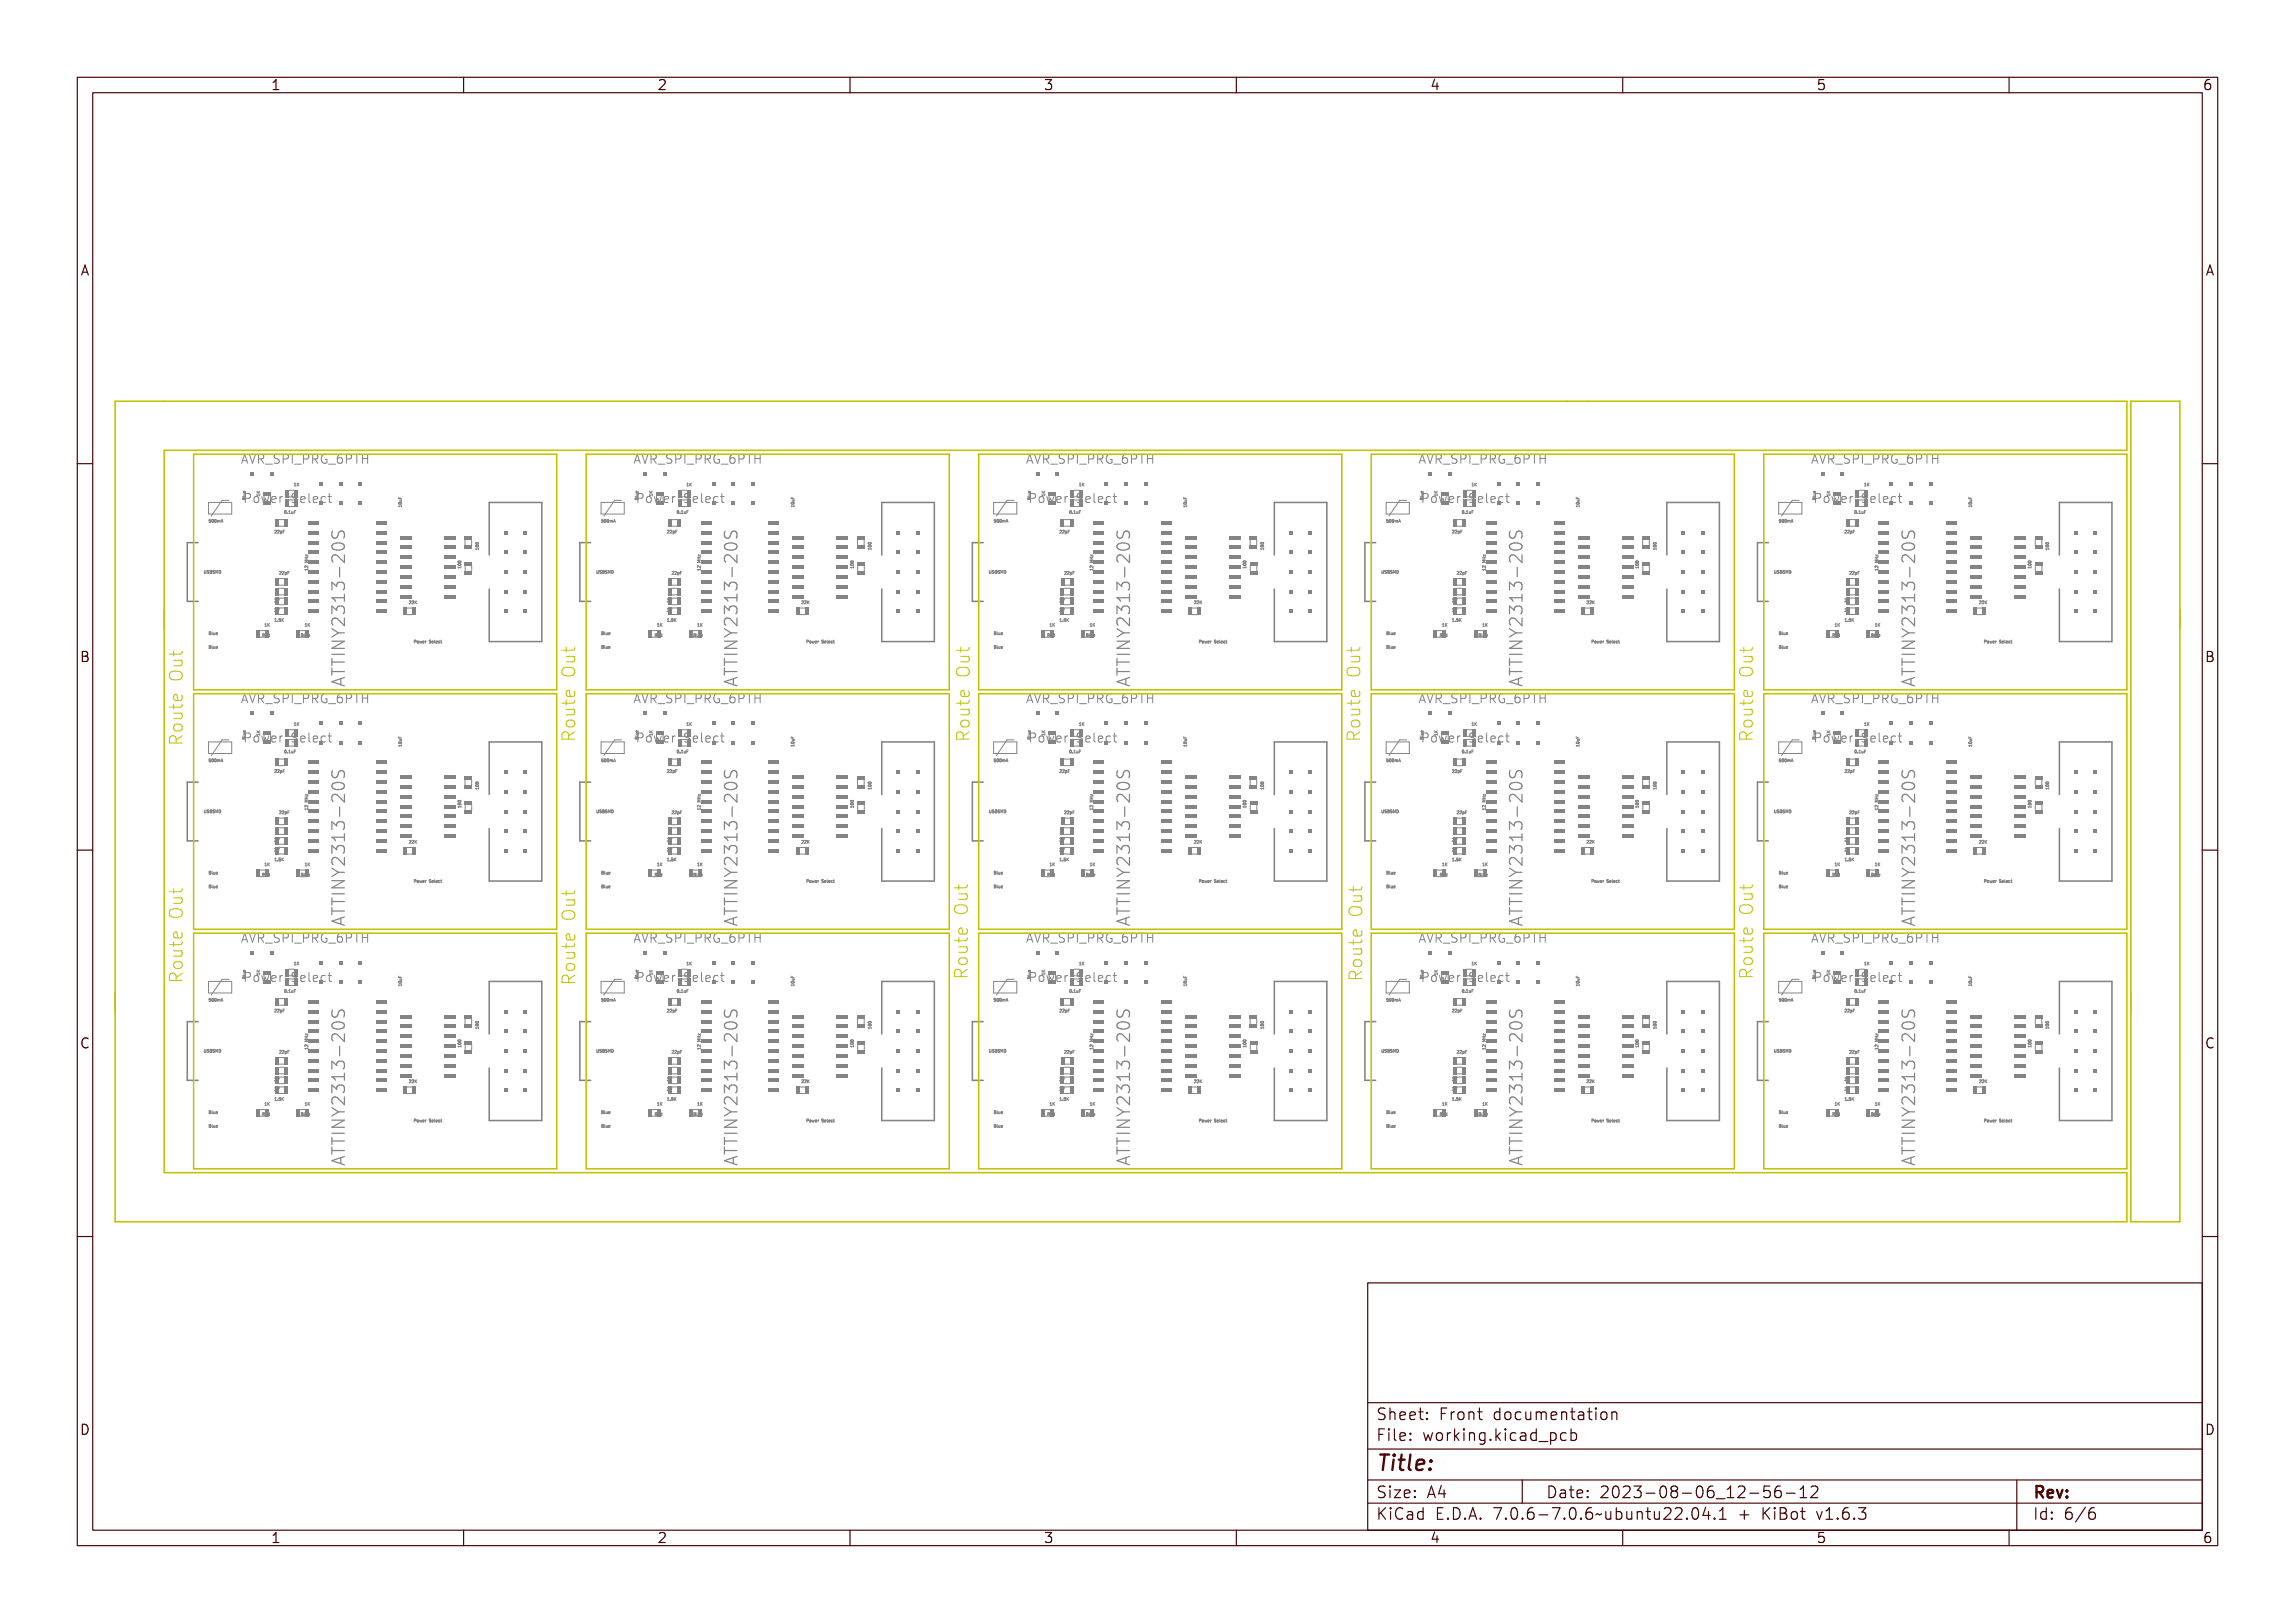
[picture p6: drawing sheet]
<svg xmlns="http://www.w3.org/2000/svg" width="297mm" height="210mm" viewBox="0 0 297 210" stroke-linecap="round" stroke-linejoin="round" font-family="sans-serif">
<defs><g id="words">
<text font-size="2.7" fill="#480000" x="178" y="190.3">Title:</text>
<g font-size="2" fill="#480000">
<text x="178" y="183.7">Sheet: Front documentation</text>
<text x="178" y="186.5">File: working.kicad_pcb</text>
<text x="178" y="193.9">Size: A4</text>
<text x="178" y="196.6">KiCad E.D.A. 7.0.6-7.0.6~ubuntu22.04.1 + KiBot v1.6.3</text>
<text x="200" y="193.9">Date: 2023-08-06_12-56-12</text>
<text x="263" y="196.6">Id: 6/6</text>
<text x="263" y="193.9">Rev:</text>
</g>
<g font-size="1.7" fill="#480000">
<text x="35" y="11.7">1</text>
<text x="85" y="11.7">2</text>
<text x="135" y="11.7">3</text>
<text x="185" y="11.7">4</text>
<text x="235" y="11.7">5</text>
<text x="285" y="11.7">6</text>
<text x="10.5" y="35.7">A</text>
<text x="285.5" y="35.7">A</text>
<text x="10.5" y="85.6">B</text>
<text x="285.5" y="85.6">B</text>
<text x="10.5" y="135.7">C</text>
<text x="285.5" y="135.7">C</text>
<text x="10.5" y="185.6">D</text>
<text x="285.5" y="185.6">D</text>
<text x="35" y="199.7">1</text>
<text x="85" y="199.7">2</text>
<text x="135" y="199.7">3</text>
<text x="185" y="199.7">4</text>
<text x="235" y="199.7">5</text>
<text x="285" y="199.7">6</text>
</g>
<g font-size="1.6" fill="#848484">
<text x="32.8" y="60">AVR_SPI_PRG_6PTH</text>
<text x="83.6" y="60">AVR_SPI_PRG_6PTH</text>
<text x="134.4" y="60">AVR_SPI_PRG_6PTH</text>
<text x="185.2" y="60">AVR_SPI_PRG_6PTH</text>
<text x="236" y="60">AVR_SPI_PRG_6PTH</text>
<text x="31.4" y="65.1">Power Select</text>
<text x="82.2" y="65.1">Power Select</text>
<text x="133" y="65.1">Power Select</text>
<text x="183.8" y="65.1">Power Select</text>
<text x="234.6" y="65.1">Power Select</text>
<text x="32.8" y="91">AVR_SPI_PRG_6PTH</text>
<text x="83.6" y="91">AVR_SPI_PRG_6PTH</text>
<text x="134.4" y="91">AVR_SPI_PRG_6PTH</text>
<text x="185.2" y="91">AVR_SPI_PRG_6PTH</text>
<text x="236" y="91">AVR_SPI_PRG_6PTH</text>
<text x="31.4" y="96.1">Power Select</text>
<text x="82.2" y="96.1">Power Select</text>
<text x="133" y="96.1">Power Select</text>
<text x="183.8" y="96.1">Power Select</text>
<text x="234.6" y="96.1">Power Select</text>
<text x="32.8" y="122">AVR_SPI_PRG_6PTH</text>
<text x="83.6" y="122">AVR_SPI_PRG_6PTH</text>
<text x="134.4" y="122">AVR_SPI_PRG_6PTH</text>
<text x="185.2" y="122">AVR_SPI_PRG_6PTH</text>
<text x="236" y="122">AVR_SPI_PRG_6PTH</text>
<text x="31.4" y="127.1">Power Select</text>
<text x="82.2" y="127.1">Power Select</text>
<text x="133" y="127.1">Power Select</text>
<text x="183.8" y="127.1">Power Select</text>
<text x="234.6" y="127.1">Power Select</text>
</g>
<g font-size=".5" fill="#848484">
<text x="31.8" y="64.7" transform="rotate(-90 31.8 64.7)">Blue</text>
<text x="33.6" y="64.1" transform="rotate(-90 33.6 64.1)">1K</text>
<text x="38.2" y="62.9">1K</text>
<text x="52" y="65.5" transform="rotate(-90 52 65.5)">10uF</text>
<text x="84.4" y="64.1" transform="rotate(-90 84.4 64.1)">1K</text>
<text x="89" y="62.9">1K</text>
<text x="102.8" y="65.5" transform="rotate(-90 102.8 65.5)">10uF</text>
<text x="133.4" y="64.7" transform="rotate(-90 133.4 64.7)">Blue</text>
<text x="135.2" y="64.1" transform="rotate(-90 135.2 64.1)">1K</text>
<text x="139.8" y="62.9">1K</text>
<text x="153.6" y="65.5" transform="rotate(-90 153.6 65.5)">10uF</text>
<text x="184.2" y="64.7" transform="rotate(-90 184.2 64.7)">Blue</text>
<text x="186" y="64.1" transform="rotate(-90 186 64.1)">1K</text>
<text x="190.6" y="62.9">1K</text>
<text x="204.4" y="65.5" transform="rotate(-90 204.4 65.5)">10uF</text>
<text x="235" y="64.7" transform="rotate(-90 235 64.7)">Blue</text>
<text x="236.8" y="64.1" transform="rotate(-90 236.8 64.1)">1K</text>
<text x="241.4" y="62.9">1K</text>
<text x="255.2" y="65.5" transform="rotate(-90 255.2 65.5)">10uF</text>
<text x="27" y="67.6">500mA</text>
<text x="35.5" y="69">22pF</text>
<text x="36.7" y="66.5">0.1uF</text>
<text x="61.9" y="71.2" transform="rotate(-90 61.9 71.2)">100</text>
<text x="77.8" y="67.6">500mA</text>
<text x="86.3" y="69">22pF</text>
<text x="87.5" y="66.5">0.1uF</text>
<text x="112.7" y="71.2" transform="rotate(-90 112.7 71.2)">100</text>
<text x="128.6" y="67.6">500mA</text>
<text x="137.1" y="69">22pF</text>
<text x="138.3" y="66.5">0.1uF</text>
<text x="163.5" y="71.2" transform="rotate(-90 163.5 71.2)">100</text>
<text x="179.4" y="67.6">500mA</text>
<text x="187.9" y="69">22pF</text>
<text x="189.1" y="66.5">0.1uF</text>
<text x="214.3" y="71.2" transform="rotate(-90 214.3 71.2)">100</text>
<text x="230.2" y="67.6">500mA</text>
<text x="238.7" y="69">22pF</text>
<text x="239.9" y="66.5">0.1uF</text>
<text x="265.1" y="71.2" transform="rotate(-90 265.1 71.2)">100</text>
<text x="26.3" y="74.2">USBSMD</text>
<text x="35.5" y="77.9">27</text>
<text x="36.3" y="74.3">22pF</text>
<text x="39.9" y="73.9" transform="rotate(-90 39.9 73.9)">12 MHz</text>
<text x="59.7" y="73.4" transform="rotate(-90 59.7 73.4)">100</text>
<text x="77.1" y="74.2">USBSMD</text>
<text x="86.3" y="77.9">27</text>
<text x="87.1" y="74.3">22pF</text>
<text x="110.5" y="73.4" transform="rotate(-90 110.5 73.4)">100</text>
<text x="127.9" y="74.2">USBSMD</text>
<text x="137.1" y="77.9">27</text>
<text x="137.9" y="74.3">22pF</text>
<text x="141.5" y="73.9" transform="rotate(-90 141.5 73.9)">12 MHz</text>
<text x="161.3" y="73.4" transform="rotate(-90 161.3 73.4)">100</text>
<text x="178.7" y="74.2">USBSMD</text>
<text x="187.9" y="77.9">27</text>
<text x="188.7" y="74.3">22pF</text>
<text x="192.3" y="73.9" transform="rotate(-90 192.3 73.9)">12 MHz</text>
<text x="212.1" y="73.4" transform="rotate(-90 212.1 73.4)">100</text>
<text x="229.5" y="74.2">USBSMD</text>
<text x="238.7" y="77.9">27</text>
<text x="239.5" y="74.3">22pF</text>
<text x="243.1" y="73.9" transform="rotate(-90 243.1 73.9)">12 MHz</text>
<text x="262.9" y="73.4" transform="rotate(-90 262.9 73.4)">100</text>
<text x="27" y="82.1">Blue</text>
<text x="27" y="83.9">Blue</text>
<text x="34.1" y="82.4">Red</text>
<text x="34.4" y="81.1">1K</text>
<text x="35.5" y="80.4">1.5K</text>
<text x="35.5" y="79.2">27</text>
<text x="39" y="82.4">Blue</text>
<text x="39.6" y="81.1">1K</text>
<text x="53.1" y="78.1">22K</text>
<text x="53.5" y="83.2">Power Select</text>
<text x="77.8" y="83.9">Blue</text>
<text x="77.8" y="82.1">Blue</text>
<text x="84.9" y="82.4">Red</text>
<text x="85.2" y="81.1">1K</text>
<text x="86.3" y="79.2">27</text>
<text x="86.3" y="80.4">1.5K</text>
<text x="89.8" y="82.4">Blue</text>
<text x="90.4" y="81.1">1K</text>
<text x="103.9" y="78.1">22K</text>
<text x="104.3" y="83.2">Power Select</text>
<text x="128.6" y="83.9">Blue</text>
<text x="128.6" y="82.1">Blue</text>
<text x="135.7" y="82.4">Red</text>
<text x="136" y="81.1">1K</text>
<text x="137.1" y="79.2">27</text>
<text x="137.1" y="80.4">1.5K</text>
<text x="140.6" y="82.4">Blue</text>
<text x="141.2" y="81.1">1K</text>
<text x="154.7" y="78.1">22K</text>
<text x="155.1" y="83.2">Power Select</text>
<text x="179.4" y="82.1">Blue</text>
<text x="179.4" y="83.9">Blue</text>
<text x="186.5" y="82.4">Red</text>
<text x="186.8" y="81.1">1K</text>
<text x="187.9" y="79.2">27</text>
<text x="187.9" y="80.4">1.5K</text>
<text x="191.4" y="82.4">Blue</text>
<text x="192" y="81.1">1K</text>
<text x="205.5" y="78.1">22K</text>
<text x="205.9" y="83.2">Power Select</text>
<text x="230.2" y="83.9">Blue</text>
<text x="230.2" y="82.1">Blue</text>
<text x="237.3" y="82.4">Red</text>
<text x="237.6" y="81.1">1K</text>
<text x="238.7" y="79.2">27</text>
<text x="238.7" y="80.4">1.5K</text>
<text x="242.2" y="82.4">Blue</text>
<text x="242.8" y="81.1">1K</text>
<text x="256.3" y="78.1">22K</text>
<text x="256.7" y="83.2">Power Select</text>
<text x="31.8" y="95.7" transform="rotate(-90 31.8 95.7)">Blue</text>
<text x="33.6" y="95.1" transform="rotate(-90 33.6 95.1)">1K</text>
<text x="38.2" y="93.9">1K</text>
<text x="82.6" y="95.7" transform="rotate(-90 82.6 95.7)">Blue</text>
<text x="84.4" y="95.1" transform="rotate(-90 84.4 95.1)">1K</text>
<text x="89" y="93.9">1K</text>
<text x="133.4" y="95.7" transform="rotate(-90 133.4 95.7)">Blue</text>
<text x="135.2" y="95.1" transform="rotate(-90 135.2 95.1)">1K</text>
<text x="139.8" y="93.9">1K</text>
<text x="184.2" y="95.7" transform="rotate(-90 184.2 95.7)">Blue</text>
<text x="186" y="95.1" transform="rotate(-90 186 95.1)">1K</text>
<text x="190.6" y="93.9">1K</text>
<text x="235" y="95.7" transform="rotate(-90 235 95.7)">Blue</text>
<text x="236.8" y="95.1" transform="rotate(-90 236.8 95.1)">1K</text>
<text x="241.4" y="93.9">1K</text>
<text x="27" y="98.6">500mA</text>
<text x="35.5" y="100">22pF</text>
<text x="36.7" y="97.4">0.1uF</text>
<text x="52" y="96.5" transform="rotate(-90 52 96.5)">10uF</text>
<text x="77.8" y="98.6">500mA</text>
<text x="86.3" y="100">22pF</text>
<text x="87.5" y="97.4">0.1uF</text>
<text x="102.8" y="96.5" transform="rotate(-90 102.8 96.5)">10uF</text>
<text x="128.6" y="98.6">500mA</text>
<text x="137.1" y="100">22pF</text>
<text x="138.3" y="97.4">0.1uF</text>
<text x="153.6" y="96.5" transform="rotate(-90 153.6 96.5)">10uF</text>
<text x="179.4" y="98.6">500mA</text>
<text x="187.9" y="100">22pF</text>
<text x="189.1" y="97.4">0.1uF</text>
<text x="204.4" y="96.5" transform="rotate(-90 204.4 96.5)">10uF</text>
<text x="230.2" y="98.6">500mA</text>
<text x="238.7" y="100">22pF</text>
<text x="239.9" y="97.4">0.1uF</text>
<text x="255.2" y="96.5" transform="rotate(-90 255.2 96.5)">10uF</text>
<text x="26.3" y="105.2">USBSMD</text>
<text x="36.3" y="105.3">22pF</text>
<text x="39.9" y="104.9" transform="rotate(-90 39.9 104.9)">12 MHz</text>
<text x="59.7" y="104.4" transform="rotate(-90 59.7 104.4)">100</text>
<text x="61.9" y="102.2" transform="rotate(-90 61.9 102.2)">100</text>
<text x="77.1" y="105.2">USBSMD</text>
<text x="87.1" y="105.3">22pF</text>
<text x="90.7" y="104.9" transform="rotate(-90 90.7 104.9)">12 MHz</text>
<text x="110.5" y="104.4" transform="rotate(-90 110.5 104.4)">100</text>
<text x="112.7" y="102.2" transform="rotate(-90 112.7 102.2)">100</text>
<text x="127.9" y="105.2">USBSMD</text>
<text x="137.9" y="105.3">22pF</text>
<text x="141.5" y="104.9" transform="rotate(-90 141.5 104.9)">12 MHz</text>
<text x="161.3" y="104.4" transform="rotate(-90 161.3 104.4)">100</text>
<text x="163.5" y="102.2" transform="rotate(-90 163.5 102.2)">100</text>
<text x="178.7" y="105.2">USBSMD</text>
<text x="188.7" y="105.3">22pF</text>
<text x="192.3" y="104.9" transform="rotate(-90 192.3 104.9)">12 MHz</text>
<text x="212.1" y="104.4" transform="rotate(-90 212.1 104.4)">100</text>
<text x="214.3" y="102.2" transform="rotate(-90 214.3 102.2)">100</text>
<text x="229.5" y="105.2">USBSMD</text>
<text x="239.5" y="105.3">22pF</text>
<text x="243.1" y="104.9" transform="rotate(-90 243.1 104.9)">12 MHz</text>
<text x="262.9" y="104.4" transform="rotate(-90 262.9 104.4)">100</text>
<text x="265.1" y="102.2" transform="rotate(-90 265.1 102.2)">100</text>
<text x="27" y="113.1">Blue</text>
<text x="34.1" y="113.4">Red</text>
<text x="34.4" y="112.1">1K</text>
<text x="35.5" y="111.4">1.5K</text>
<text x="35.5" y="108.9">27</text>
<text x="35.5" y="110.1">27</text>
<text x="39" y="113.4">Blue</text>
<text x="39.6" y="112.1">1K</text>
<text x="53.1" y="109.1">22K</text>
<text x="77.8" y="113.1">Blue</text>
<text x="84.9" y="113.4">Red</text>
<text x="85.2" y="112.1">1K</text>
<text x="86.3" y="110.1">27</text>
<text x="86.3" y="108.9">27</text>
<text x="86.3" y="111.4">1.5K</text>
<text x="89.8" y="113.4">Blue</text>
<text x="90.4" y="112.1">1K</text>
<text x="103.9" y="109.1">22K</text>
<text x="128.6" y="113.1">Blue</text>
<text x="135.7" y="113.4">Red</text>
<text x="136" y="112.1">1K</text>
<text x="137.1" y="111.4">1.5K</text>
<text x="137.1" y="108.9">27</text>
<text x="137.1" y="110.1">27</text>
<text x="140.6" y="113.4">Blue</text>
<text x="141.2" y="112.1">1K</text>
<text x="154.7" y="109.1">22K</text>
<text x="179.4" y="113.1">Blue</text>
<text x="186.5" y="113.4">Red</text>
<text x="186.8" y="112.1">1K</text>
<text x="187.9" y="111.4">1.5K</text>
<text x="187.9" y="110.1">27</text>
<text x="187.9" y="108.9">27</text>
<text x="191.4" y="113.4">Blue</text>
<text x="192" y="112.1">1K</text>
<text x="205.5" y="109.1">22K</text>
<text x="230.2" y="113.1">Blue</text>
<text x="237.3" y="113.4">Red</text>
<text x="237.6" y="112.1">1K</text>
<text x="238.7" y="111.4">1.5K</text>
<text x="238.7" y="108.9">27</text>
<text x="238.7" y="110.1">27</text>
<text x="242.2" y="113.4">Blue</text>
<text x="242.8" y="112.1">1K</text>
<text x="256.3" y="109.1">22K</text>
<text x="27" y="114.9">Blue</text>
<text x="53.5" y="114.2">Power Select</text>
<text x="77.8" y="114.9">Blue</text>
<text x="104.3" y="114.2">Power Select</text>
<text x="128.6" y="114.9">Blue</text>
<text x="155.1" y="114.2">Power Select</text>
<text x="179.4" y="114.9">Blue</text>
<text x="205.9" y="114.2">Power Select</text>
<text x="230.2" y="114.9">Blue</text>
<text x="256.7" y="114.2">Power Select</text>
<text x="38.2" y="124.9">1K</text>
<text x="89" y="124.9">1K</text>
<text x="139.8" y="124.9">1K</text>
<text x="190.6" y="124.9">1K</text>
<text x="241.4" y="124.9">1K</text>
<text x="27" y="129.6">500mA</text>
<text x="31.8" y="126.7" transform="rotate(-90 31.8 126.7)">Blue</text>
<text x="33.6" y="126.1" transform="rotate(-90 33.6 126.1)">1K</text>
<text x="35.5" y="131">22pF</text>
<text x="36.7" y="128.4">0.1uF</text>
<text x="52" y="127.4" transform="rotate(-90 52 127.4)">10uF</text>
<text x="77.8" y="129.6">500mA</text>
<text x="82.6" y="126.7" transform="rotate(-90 82.6 126.7)">Blue</text>
<text x="84.4" y="126.1" transform="rotate(-90 84.4 126.1)">1K</text>
<text x="86.3" y="131">22pF</text>
<text x="87.5" y="128.4">0.1uF</text>
<text x="102.8" y="127.4" transform="rotate(-90 102.8 127.4)">10uF</text>
<text x="128.6" y="129.6">500mA</text>
<text x="133.4" y="126.7" transform="rotate(-90 133.4 126.7)">Blue</text>
<text x="135.2" y="126.1" transform="rotate(-90 135.2 126.1)">1K</text>
<text x="137.1" y="131">22pF</text>
<text x="138.3" y="128.4">0.1uF</text>
<text x="153.6" y="127.4" transform="rotate(-90 153.6 127.4)">10uF</text>
<text x="179.4" y="129.6">500mA</text>
<text x="184.2" y="126.7" transform="rotate(-90 184.2 126.7)">Blue</text>
<text x="186" y="126.1" transform="rotate(-90 186 126.1)">1K</text>
<text x="187.9" y="131">22pF</text>
<text x="189.1" y="128.4">0.1uF</text>
<text x="204.4" y="127.4" transform="rotate(-90 204.4 127.4)">10uF</text>
<text x="230.2" y="129.6">500mA</text>
<text x="235" y="126.7" transform="rotate(-90 235 126.7)">Blue</text>
<text x="238.7" y="131">22pF</text>
<text x="239.9" y="128.4">0.1uF</text>
<text x="255.2" y="127.4" transform="rotate(-90 255.2 127.4)">10uF</text>
<text x="26.3" y="136.2">USBSMD</text>
<text x="36.3" y="136.3">22pF</text>
<text x="39.9" y="135.9" transform="rotate(-90 39.9 135.9)">12 MHz</text>
<text x="59.7" y="135.4" transform="rotate(-90 59.7 135.4)">100</text>
<text x="61.9" y="133.2" transform="rotate(-90 61.9 133.2)">100</text>
<text x="77.1" y="136.2">USBSMD</text>
<text x="87.1" y="136.3">22pF</text>
<text x="90.7" y="135.9" transform="rotate(-90 90.7 135.9)">12 MHz</text>
<text x="110.5" y="135.4" transform="rotate(-90 110.5 135.4)">100</text>
<text x="112.7" y="133.2" transform="rotate(-90 112.7 133.2)">100</text>
<text x="127.9" y="136.2">USBSMD</text>
<text x="137.9" y="136.3">22pF</text>
<text x="141.5" y="135.9" transform="rotate(-90 141.5 135.9)">12 MHz</text>
<text x="161.3" y="135.4" transform="rotate(-90 161.3 135.4)">100</text>
<text x="163.5" y="133.2" transform="rotate(-90 163.5 133.2)">100</text>
<text x="178.7" y="136.2">USBSMD</text>
<text x="188.7" y="136.3">22pF</text>
<text x="192.3" y="135.9" transform="rotate(-90 192.3 135.9)">12 MHz</text>
<text x="212.1" y="135.4" transform="rotate(-90 212.1 135.4)">100</text>
<text x="214.3" y="133.2" transform="rotate(-90 214.3 133.2)">100</text>
<text x="229.5" y="136.2">USBSMD</text>
<text x="239.5" y="136.3">22pF</text>
<text x="243.1" y="135.9" transform="rotate(-90 243.1 135.9)">12 MHz</text>
<text x="262.9" y="135.4" transform="rotate(-90 262.9 135.4)">100</text>
<text x="265.1" y="133.2" transform="rotate(-90 265.1 133.2)">100</text>
<text x="34.4" y="143">1K</text>
<text x="35.5" y="141.1">27</text>
<text x="35.5" y="142.4">1.5K</text>
<text x="35.5" y="139.9">27</text>
<text x="39.6" y="143">1K</text>
<text x="53.1" y="140.1">22K</text>
<text x="85.2" y="143">1K</text>
<text x="86.3" y="141.1">27</text>
<text x="86.3" y="139.9">27</text>
<text x="86.3" y="142.4">1.5K</text>
<text x="90.4" y="143">1K</text>
<text x="103.9" y="140.1">22K</text>
<text x="136" y="143">1K</text>
<text x="137.1" y="141.1">27</text>
<text x="137.1" y="139.9">27</text>
<text x="137.1" y="142.4">1.5K</text>
<text x="141.2" y="143">1K</text>
<text x="154.7" y="140.1">22K</text>
<text x="186.8" y="143">1K</text>
<text x="187.9" y="139.9">27</text>
<text x="187.9" y="142.4">1.5K</text>
<text x="187.9" y="141.1">27</text>
<text x="192" y="143">1K</text>
<text x="205.5" y="140.1">22K</text>
<text x="237.6" y="143">1K</text>
<text x="238.7" y="139.9">27</text>
<text x="238.7" y="142.4">1.5K</text>
<text x="238.7" y="141.1">27</text>
<text x="242.8" y="143">1K</text>
<text x="256.3" y="140.1">22K</text>
<text x="27" y="144.1">Blue</text>
<text x="27" y="145.9">Blue</text>
<text x="34.1" y="144.4">Red</text>
<text x="39" y="144.4">Blue</text>
<text x="53.5" y="145.2">Power Select</text>
<text x="77.8" y="145.9">Blue</text>
<text x="77.8" y="144.1">Blue</text>
<text x="84.9" y="144.4">Red</text>
<text x="89.8" y="144.4">Blue</text>
<text x="104.3" y="145.2">Power Select</text>
<text x="128.6" y="144.1">Blue</text>
<text x="128.6" y="145.9">Blue</text>
<text x="135.7" y="144.4">Red</text>
<text x="140.6" y="144.4">Blue</text>
<text x="155.1" y="145.2">Power Select</text>
<text x="179.4" y="144.1">Blue</text>
<text x="179.4" y="145.9">Blue</text>
<text x="186.5" y="144.4">Red</text>
<text x="191.4" y="144.4">Blue</text>
<text x="205.9" y="145.2">Power Select</text>
<text x="230.2" y="145.9">Blue</text>
<text x="230.2" y="144.1">Blue</text>
<text x="237.3" y="144.4">Red</text>
<text x="242.2" y="144.4">Blue</text>
<text x="256.7" y="145.2">Power Select</text>
</g>
</g></defs>
<g fill="none" stroke="#848484" stroke-width=".13">
<path d="M31.3 60l.4-1.2 .4 1.2M31.4 59.6h.5M32.3 58.8l.4 1.2M33.2 58.9h.2l.3 1.1h-.1l-.1-.3h-.4l-.1 .3h-.1zM33.3 59l.2 .6h-.4zM33.8 58.9h.2l.2 1 .3-1h.2l-.4 1.1h-.2zM34.8 58.9a.57 .57 0 0 1 .7 .1v.3l-.2 .2 .4 .5h-.2l-.2-.4-.2-.1h-.1v.5h-.2zM35 59h.1a.2 .2 0 0 1 .3 .2 .2 .2 0 0 1-.3 .2h-.1zM36.8 58.9l.4-.1 .2 .1v.2a.25 .25 0 0 0-.4-.2 .25 .25 0 0 0 0 .4 .39 .39 0 0 1 .4 .5 .39 .39 0 0 1-.6 .2l-.1-.2a.27 .27 0 0 0 .4 .1 .27 .27 0 0 0 .1-.4 .37 .37 0 0 1-.4-.1 .37 .37 0 0 1 0-.5zM37.7 58.9h.3a.37 .37 0 0 1 .4 .4 .37 .37 0 0 1-.6 .2v.5h-.1zM37.8 59h.2a.22 .22 0 0 1 .3 .2 .22 .22 0 0 1-.3 .2h-.2zM38.6 58.9h.7v.1h-.3v.9h.3v.1h-.7v-.1h.3v-.9h-.3z"/>
<path d="M40.5 58.9h.4a.37 .37 0 0 1 .3 .4 .37 .37 0 0 1-.5 .2v.5h-.2zM40.7 59h.2a.22 .22 0 0 1 .2 .2 .22 .22 0 0 1-.2 .2h-.2zM41.4 58.9a.57 .57 0 0 1 .7 .1v.3l-.2 .2 .4 .5h-.2l-.2-.4-.2-.1h-.1v.5h-.2zM41.6 59h.1a.2 .2 0 0 1 .3 .2 .2 .2 0 0 1-.3 .2h-.1zM42.5 59l.4-.2 .2 .1v.2l-.2-.1a.45 .45 0 0 0-.4 .4 .45 .45 0 0 0 .4 .5l.1-.4h-.2v-.1h.3v.5a.51 .51 0 0 1-.6 0 .51 .51 0 0 1-.2-.6zM44.4 59l.3-.2 .2 .1v.1a.34 .34 0 0 0-.4 0 .34 .34 0 0 0-.1 .4 .37 .37 0 0 1 .6 .1 .37 .37 0 0 1-.2 .5 .37 .37 0 0 1-.5-.2v-.6zM44.5 59.4a.23 .23 0 0 1 .3 .2 .23 .23 0 0 1-.3 .2zM45.2 58.9h.4a.37 .37 0 0 1 .4 .4 .37 .37 0 0 1-.6 .2v.5h-.2zM45.4 59h.2a.22 .22 0 0 1 .2 .2 .22 .22 0 0 1-.2 .2h-.2zM46.1 58.9h.8v.1h-.3v1h-.2v-1h-.3zM47.1 58.9h.1v.4h.5v-.4h.1v1.1h-.1v-.5h-.5v.5h-.1zM82.1 60l.4-1.2 .4 1.2"/>
<path d="M82.2 59.6h.5M83.1 58.8l.4 1.2M84 58.9h.2l.3 1.1h-.1l-.1-.3h-.4l-.1 .3h-.1zM84.1 59l.2 .6h-.4zM84.6 58.9h.2l.2 1 .3-1h.2l-.4 1.1h-.2zM85.6 58.9a.57 .57 0 0 1 .7 .1v.3l-.2 .2 .4 .5h-.2l-.2-.4-.2-.1h-.1v.5h-.2zM85.8 59h.1a.2 .2 0 0 1 .3 .2 .2 .2 0 0 1-.3 .2h-.1zM87.6 58.9l.4-.1 .2 .1v.2a.25 .25 0 0 0-.4-.2 .25 .25 0 0 0 0 .4 .39 .39 0 0 1 .4 .5 .39 .39 0 0 1-.6 .2l-.1-.2a.27 .27 0 0 0 .4 .1 .27 .27 0 0 0 .1-.4 .37 .37 0 0 1-.4-.1 .37 .37 0 0 1 0-.5zM88.5 58.9h.3a.37 .37 0 0 1 .4 .4 .37 .37 0 0 1-.6 .2v.5h-.1zM88.6 59h.2a.22 .22 0 0 1 .3 .2 .22 .22 0 0 1-.3 .2h-.2zM89.4 58.9h.7v.1h-.3v.9h.3v.1h-.7v-.1h.3v-.9h-.3zM91.3 58.9h.4a.37 .37 0 0 1 .3 .4 .37 .37 0 0 1-.5 .2v.5h-.2z"/>
<path d="M91.5 59h.2a.22 .22 0 0 1 .2 .2 .22 .22 0 0 1-.2 .2h-.2zM92.2 58.9a.57 .57 0 0 1 .7 .1v.3l-.2 .2 .4 .5h-.2l-.2-.4-.2-.1h-.1v.5h-.2zM92.4 59h.1a.2 .2 0 0 1 .3 .2 .2 .2 0 0 1-.3 .2h-.1zM93.3 59l.4-.2 .2 .1v.2l-.2-.1a.45 .45 0 0 0-.4 .4 .45 .45 0 0 0 .4 .5l.1-.4h-.2v-.1h.3v.5a.51 .51 0 0 1-.6 0 .51 .51 0 0 1-.2-.6zM95.2 59l.3-.2 .2 .1v.1a.34 .34 0 0 0-.4 0 .34 .34 0 0 0-.1 .4 .37 .37 0 0 1 .6 .1 .37 .37 0 0 1-.2 .5 .37 .37 0 0 1-.5-.2v-.6zM95.3 59.4a.23 .23 0 0 1 .3 .2 .23 .23 0 0 1-.3 .2zM96 58.9h.4a.37 .37 0 0 1 .4 .4 .37 .37 0 0 1-.6 .2v.5h-.2zM96.2 59h.2a.22 .22 0 0 1 .2 .2 .22 .22 0 0 1-.2 .2h-.2zM96.9 58.9h.8v.1h-.3v1h-.2v-1h-.3zM97.9 58.9h.1v.4h.5v-.4h.1v1.1h-.1v-.5h-.5v.5h-.1zM132.9 60l.4-1.2 .4 1.2M133 59.6h.5"/>
<path d="M133.9 58.8l.4 1.2M134.8 58.9h.2l.3 1.1h-.1l-.1-.3h-.4l-.1 .3h-.1zM134.9 59l.2 .6h-.4zM135.4 58.9h.2l.2 1 .3-1h.2l-.4 1.1h-.2zM136.4 58.9a.57 .57 0 0 1 .7 .1v.3l-.2 .2 .4 .5h-.2l-.2-.4-.2-.1h-.1v.5h-.2zM136.6 59h.1a.2 .2 0 0 1 .3 .2 .2 .2 0 0 1-.3 .2h-.1zM138.4 58.9l.4-.1 .2 .1v.2a.25 .25 0 0 0-.4-.2 .25 .25 0 0 0 0 .4 .39 .39 0 0 1 .4 .5 .39 .39 0 0 1-.6 .2l-.1-.2a.27 .27 0 0 0 .4 .1 .27 .27 0 0 0 .1-.4 .37 .37 0 0 1-.4-.1 .37 .37 0 0 1 0-.5zM139.3 58.9h.3a.37 .37 0 0 1 .4 .4 .37 .37 0 0 1-.6 .2v.5h-.1zM139.4 59h.2a.22 .22 0 0 1 .3 .2 .22 .22 0 0 1-.3 .2h-.2zM140.2 58.9h.7v.1h-.3v.9h.3v.1h-.7v-.1h.3v-.9h-.3zM142.1 58.9h.4a.37 .37 0 0 1 .3 .4 .37 .37 0 0 1-.5 .2v.5h-.2zM142.3 59h.2a.22 .22 0 0 1 .2 .2 .22 .22 0 0 1-.2 .2h-.2z"/>
<path d="M143 58.9a.57 .57 0 0 1 .7 .1v.3l-.2 .2 .4 .5h-.2l-.2-.4-.2-.1h-.1v.5h-.2zM143.2 59h.1a.2 .2 0 0 1 .3 .2 .2 .2 0 0 1-.3 .2h-.1zM144.1 59l.4-.2 .2 .1v.2l-.2-.1a.45 .45 0 0 0-.4 .4 .45 .45 0 0 0 .4 .5l.1-.4h-.2v-.1h.3v.5a.51 .51 0 0 1-.6 0 .51 .51 0 0 1-.2-.6zM146 59l.3-.2 .2 .1v.1a.34 .34 0 0 0-.4 0 .34 .34 0 0 0-.1 .4 .37 .37 0 0 1 .6 .1 .37 .37 0 0 1-.2 .5 .37 .37 0 0 1-.5-.2v-.6zM146.1 59.4a.23 .23 0 0 1 .3 .2 .23 .23 0 0 1-.3 .2zM146.8 58.9h.4a.37 .37 0 0 1 .4 .4 .37 .37 0 0 1-.6 .2v.5h-.2zM147 59h.2a.22 .22 0 0 1 .2 .2 .22 .22 0 0 1-.2 .2h-.2zM147.7 58.9h.8v.1h-.3v1h-.2v-1h-.3zM148.7 58.9h.1v.4h.5v-.4h.1v1.1h-.1v-.5h-.5v.5h-.1zM183.7 60l.4-1.2 .4 1.2M183.8 59.6h.5M184.7 58.8l.4 1.2"/>
<path d="M185.6 58.9h.2l.3 1.1h-.1l-.1-.3h-.4l-.1 .3h-.1zM185.7 59l.2 .6h-.4zM186.2 58.9h.2l.2 1 .3-1h.2l-.4 1.1h-.2zM187.2 58.9a.57 .57 0 0 1 .7 .1v.3l-.2 .2 .4 .5h-.2l-.2-.4-.2-.1h-.1v.5h-.2zM187.4 59h.1a.2 .2 0 0 1 .3 .2 .2 .2 0 0 1-.3 .2h-.1zM189.2 58.9l.4-.1 .2 .1v.2a.25 .25 0 0 0-.4-.2 .25 .25 0 0 0 0 .4 .39 .39 0 0 1 .4 .5 .39 .39 0 0 1-.6 .2l-.1-.2a.27 .27 0 0 0 .4 .1 .27 .27 0 0 0 .1-.4 .37 .37 0 0 1-.4-.1 .37 .37 0 0 1 0-.5zM190.1 58.9h.3a.37 .37 0 0 1 .4 .4 .37 .37 0 0 1-.6 .2v.5h-.1zM190.2 59h.2a.22 .22 0 0 1 .3 .2 .22 .22 0 0 1-.3 .2h-.2zM191 58.9h.7v.1h-.3v.9h.3v.1h-.7v-.1h.3v-.9h-.3zM192.9 58.9h.4a.37 .37 0 0 1 .3 .4 .37 .37 0 0 1-.5 .2v.5h-.2zM193.1 59h.2a.22 .22 0 0 1 .2 .2 .22 .22 0 0 1-.2 .2h-.2zM193.8 58.9a.57 .57 0 0 1 .7 .1v.3l-.2 .2 .4 .5h-.2l-.2-.4-.2-.1h-.1v.5h-.2z"/>
<path d="M194 59h.1a.2 .2 0 0 1 .3 .2 .2 .2 0 0 1-.3 .2h-.1zM194.9 59l.4-.2 .2 .1v.2l-.2-.1a.45 .45 0 0 0-.4 .4 .45 .45 0 0 0 .4 .5l.1-.4h-.2v-.1h.3v.5a.51 .51 0 0 1-.6 0 .51 .51 0 0 1-.2-.6zM196.8 59l.3-.2 .2 .1v.1a.34 .34 0 0 0-.4 0 .34 .34 0 0 0-.1 .4 .37 .37 0 0 1 .6 .1 .37 .37 0 0 1-.2 .5 .37 .37 0 0 1-.5-.2v-.6zM196.9 59.4a.23 .23 0 0 1 .3 .2 .23 .23 0 0 1-.3 .2zM197.6 58.9h.4a.37 .37 0 0 1 .4 .4 .37 .37 0 0 1-.6 .2v.5h-.2zM197.8 59h.2a.22 .22 0 0 1 .2 .2 .22 .22 0 0 1-.2 .2h-.2zM198.5 58.9h.8v.1h-.3v1h-.2v-1h-.3zM199.5 58.9h.1v.4h.5v-.4h.1v1.1h-.1v-.5h-.5v.5h-.1zM234.5 60l.4-1.2 .4 1.2M234.6 59.6h.5M235.5 58.8l.4 1.2M236.4 58.9h.2l.3 1.1h-.1l-.1-.3h-.4l-.1 .3h-.1z"/>
<path d="M236.5 59l.2 .6h-.4zM237 58.9h.2l.2 1 .3-1h.2l-.4 1.1h-.2zM238 58.9a.57 .57 0 0 1 .7 .1v.3l-.2 .2 .4 .5h-.2l-.2-.4-.2-.1h-.1v.5h-.2zM238.2 59h.1a.2 .2 0 0 1 .3 .2 .2 .2 0 0 1-.3 .2h-.1zM240 58.9l.4-.1 .2 .1v.2a.25 .25 0 0 0-.4-.2 .25 .25 0 0 0 0 .4 .39 .39 0 0 1 .4 .5 .39 .39 0 0 1-.6 .2l-.1-.2a.27 .27 0 0 0 .4 .1 .27 .27 0 0 0 .1-.4 .37 .37 0 0 1-.4-.1 .37 .37 0 0 1 0-.5zM240.9 58.9h.3a.37 .37 0 0 1 .4 .4 .37 .37 0 0 1-.6 .2v.5h-.1zM241 59h.2a.22 .22 0 0 1 .3 .2 .22 .22 0 0 1-.3 .2h-.2zM241.8 58.9h.7v.1h-.3v.9h.3v.1h-.7v-.1h.3v-.9h-.3zM243.7 58.9h.4a.37 .37 0 0 1 .3 .4 .37 .37 0 0 1-.5 .2v.5h-.2zM243.9 59h.2a.22 .22 0 0 1 .2 .2 .22 .22 0 0 1-.2 .2h-.2zM244.6 58.9a.57 .57 0 0 1 .7 .1v.3l-.2 .2 .4 .5h-.2l-.2-.4-.2-.1h-.1v.5h-.2zM244.8 59h.1a.2 .2 0 0 1 .3 .2 .2 .2 0 0 1-.3 .2h-.1z"/>
<path d="M245.7 59l.4-.2 .2 .1v.2l-.2-.1a.45 .45 0 0 0-.4 .4 .45 .45 0 0 0 .4 .5l.1-.4h-.2v-.1h.3v.5a.51 .51 0 0 1-.6 0 .51 .51 0 0 1-.2-.6zM247.6 59l.3-.2 .2 .1v.1a.34 .34 0 0 0-.4 0 .34 .34 0 0 0-.1 .4 .37 .37 0 0 1 .6 .1 .37 .37 0 0 1-.2 .5 .37 .37 0 0 1-.5-.2v-.6zM247.7 59.4a.23 .23 0 0 1 .3 .2 .23 .23 0 0 1-.3 .2zM248.4 58.9h.4a.37 .37 0 0 1 .4 .4 .37 .37 0 0 1-.6 .2v.5h-.2zM248.6 59h.2a.22 .22 0 0 1 .2 .2 .22 .22 0 0 1-.2 .2h-.2zM249.3 58.9h.8v.1h-.3v1h-.2v-1h-.3zM250.3 58.9h.1v.4h.5v-.4h.1v1.1h-.1v-.5h-.5v.5h-.1zM26.4 73.8v.4l.1-.1v-.3l.1 .3a.12 .12 0 0 1-.1 .1 .12 .12 0 0 1-.1-.1zM26.7 73.9h.2l-.2 .1a.14 .14 0 0 1 .2 .1 .14 .14 0 0 1-.2 .1l.1-.1-.1-.1zM27 73.8l.2 .1-.1 .1a.1 .1 0 0 1 .1 .1 .1 .1 0 0 1-.1 .1h-.1zM27 67.2h.2l-.1 .1v.1a.12 .12 0 0 1 .1 0 .12 .12 0 0 1 0 .2 .12 .12 0 0 1-.2-.1h.2l-.2-.1zM27 74h.1v.1l-.1 .1z"/>
<path d="M27 73.9h.1v.1h-.1zM27.3 73.9h.2l-.2 .1a.14 .14 0 0 1 .2 .1 .14 .14 0 0 1-.2 .1l.2-.1-.2-.1zM27.3 67.3l.1-.1a.17 .17 0 0 1 .1 .2 .17 .17 0 0 1-.2 .2zM27.4 67.3l.1 .1-.1 .2zM27.6 73.8l.1 .2 .1-.2v.4v-.3l-.1 .2-.1-.2v.3zM27.6 67.3l.1-.1a.17 .17 0 0 1 .1 .2 .17 .17 0 0 1-.2 .2zM27.7 67.3l.1 .1-.1 .2zM27.9 73.8a.19 .19 0 0 1 .2 .2 .19 .19 0 0 1-.2 .2zM27.9 67.3h.2v.3v-.2l-.1 .2v-.2l-.1 .2zM27.9 73.9a.14 .14 0 0 1 .2 .1 .14 .14 0 0 1-.2 .2zM28.3 67.2l.2 .4-.1-.1-.2 .1zM28.3 67.3l.1 .2h-.1z"/>
<path d="M28.4 73.8a.19 .19 0 0 1 .2 .2 .19 .19 0 0 1-.2 .2zM28.6 67.6l.1-.4 .1 .4M28.6 67.5h.2M31.6 63.9h.3a.37 .37 0 0 1 .4 .5 .37 .37 0 0 1-.6 .2v.5h-.1zM31.7 64.1h.2a.22 .22 0 0 1 .2 .2 .22 .22 0 0 1-.2 .2h-.2zM32.5 64.3a.41 .41 0 0 1 .7 .3 .41 .41 0 0 1-.7 .4v-.4zM32.7 64.4v-.1a.31 .31 0 0 1 .3 .3 .31 .31 0 0 1-.3 .4l-.1-.2zM33.3 64.2h.1l.2 .7 .1-.4h.1l.1 .4 .2-.7h.1l-.2 .9h-.1l-.1-.5-.2 .5h-.1zM34.4 64.3a.38 .38 0 0 1 .5-.1 .38 .38 0 0 1 .2 .5h-.6a.33 .33 0 0 0 .2 .3 .33 .33 0 0 0 .4-.1v.1a.47 .47 0 0 1-.7 0 .47 .47 0 0 1 0-.7zM34.6 64.4l.2-.1 .1 .3h-.4zM35.5 64.2h.1v.2a.24 .24 0 0 1 .2-.2 .24 .24 0 0 1 .3 .2 .29 .29 0 0 0-.4 0 .29 .29 0 0 0-.1 .2v.5h-.1zM35.5 68.6a.16 .16 0 0 1 .2 .2 .16 .16 0 0 1-.1 .2h.1h-.2l.2-.3z"/>
<path d="M35.7 60.3l.9 .1zM35.8 68.6a.16 .16 0 0 1 .2 .2 .16 .16 0 0 1-.1 .2h.1h-.2l.2-.3zM36.1 68.7l.1 .1a.12 .12 0 0 1 .1 .1 .12 .12 0 0 1-.1 .1l-.1 .1zM36.3 74a.16 .16 0 0 1 .3 .1 .16 .16 0 0 1-.2 .2h.2h-.3l.2-.2zM36.4 74.1l-.2 .2h.2M36.4 68.6h.2l-.1 .1v.1h.1h-.1v.2zM36.6 74a.16 .16 0 0 1 .3 .1 .16 .16 0 0 1-.2 .2h.2h-.3l.2-.2zM36.8 66.1a.17 .17 0 0 1 .2 .2 .17 .17 0 0 1-.2 .1zM36.9 66.1l.1 .1-.1 .2zM36.9 74.1h.1a.12 .12 0 0 1 .2 .1 .12 .12 0 0 1-.2 .1l-.1 .1zM37.2 66.4v.1zM37.3 74h.2h-.2v.1h.2l-.2 .1v.1z"/>
<path d="M37.3 64l.4-.1 .1 .1v.1a.25 .25 0 0 0-.3-.1 .25 .25 0 0 0-.1 .4 .39 .39 0 0 1 .5 .4 .39 .39 0 0 1-.6 .3l-.1-.2a.27 .27 0 0 0 .4 .1 .27 .27 0 0 0 .1-.4 .37 .37 0 0 1-.5-.2 .37 .37 0 0 1 .1-.4zM37.4 66.1h.1v.3l.1 .1h-.2l.1-.1v-.3zM37.7 66.2l.1 .2 .1-.2v.3l-.2-.1zM38 66.1h.2h-.2v.1h.2l-.2 .1v.2zM38.2 64.3a.38 .38 0 0 1 .5-.1 .38 .38 0 0 1 .2 .5h-.6a.33 .33 0 0 0 .2 .3 .33 .33 0 0 0 .3-.1v.1a.47 .47 0 0 1-.6 0 .47 .47 0 0 1 0-.7zM38.3 64.4l.3-.1 .1 .3h-.4zM39.1 63.9h.3l.1 1 .2 .1v.1l-.3-.1-.1-1h-.2zM39.4 60.3l1 .1zM39.5 73.7h.3l.1-.1v.2l-.1-.1h-.3v.1zM39.5 72.7h.4h-.4l.2 .1-.2 .1 .4 .1h-.4l.2-.2zM39.5 72.4h.4l-.2 .1v.1l.2 .1h-.4l.1-.1v-.1zM39.5 73.4l.1-.1 .2 .2 .1-.2v.2l-.3-.1-.1 .1z"/>
<path d="M39.6 72.1l.2 .2 .1-.2v.2l-.3-.1v.1zM39.8 71.8v.2l-.2-.2v.2M40.1 64.3a.38 .38 0 0 1 .5-.1 .38 .38 0 0 1 .2 .5h-.7a.33 .33 0 0 0 .3 .3 .33 .33 0 0 0 .3-.1v.1a.47 .47 0 0 1-.6 0 .47 .47 0 0 1 0-.7zM40.2 64.4l.3-.1 .1 .3h-.5zM41.1 64.3l.4-.1 .2 .1v.1a.31 .31 0 0 0-.5 0 .31 .31 0 0 0 0 .5 .31 .31 0 0 0 .5 0v.1a.46 .46 0 0 1-.6-.1 .46 .46 0 0 1 0-.6zM42.1 64h.2v.2h.3v.1h-.3v.6l.3 .1v.1h-.3l-.2-.2v-.6h-.2v-.1h.2zM43.2 60.3l.9 .1zM51.6 65.3h.3l.1-.1v.2l-.1-.1h-.2l-.1 .1zM51.6 64.3l.1 .2h.1v-.2v.2h.2h-.4zM51.6 65a.18 .18 0 0 1 .2-.1 .18 .18 0 0 1 .1 .2h-.2zM51.7 65h.2l-.2 .1zM51.7 65.6h.1"/>
<path d="M51.7 64.6h.3v.2h-.3l.2-.1zM52 65.4v.2M53 77.8h.1M53.1 77.8a.16 .16 0 0 1 .3 .1 .16 .16 0 0 1-.2 .2h.2h-.3l.2-.2zM53.2 77.9l-.2 .2h.2M53.5 77.8a.16 .16 0 0 1 .2 .1 .16 .16 0 0 1-.2 .2h.2h-.2l.1-.2zM53.7 77.8l.1 .1 .2-.1-.1 .1 .1 .2-.2-.1-.1 .1zM59.3 73.2h.3l.1-.1v.2h-.4zM59.3 72.9a.18 .18 0 0 1 .2-.1 .18 .18 0 0 1 .1 .2h-.3zM59.3 72.6a.18 .18 0 0 1 .2-.1 .18 .18 0 0 1 .1 .2h-.3zM59.3 72.9h.3l-.2 .1zM59.3 72.6h.3l-.2 .1z"/>
<path d="M59.4 73.5h.1M59.6 73.3v.2M61.6 71h.3v.2v-.1h-.3v.1zM61.6 70.7a.18 .18 0 0 1 .2-.1 .18 .18 0 0 1 .1 .3h-.3zM61.6 70.4a.18 .18 0 0 1 .2-.1 .18 .18 0 0 1 .1 .3h-.3zM61.6 70.7l.3 .1h-.2zM61.6 70.4l.3 .1h-.2zM77.2 73.8v.4l.1-.1v-.3l.1 .3a.12 .12 0 0 1-.1 .1 .12 .12 0 0 1-.1-.1zM77.5 73.9h.2l-.2 .1a.14 .14 0 0 1 .2 .1 .14 .14 0 0 1-.2 .1l.1-.1-.1-.1zM77.8 73.8l.2 .1-.1 .1a.1 .1 0 0 1 .1 .1 .1 .1 0 0 1-.1 .1h-.1zM77.8 67.2h.2l-.1 .1v.1a.12 .12 0 0 1 .1 0 .12 .12 0 0 1 0 .2 .12 .12 0 0 1-.2-.1h.2l-.2-.1zM77.8 74h.1v.1l-.1 .1z"/>
<path d="M77.8 73.9h.1v.1h-.1zM78.1 73.9h.2l-.2 .1a.14 .14 0 0 1 .2 .1 .14 .14 0 0 1-.2 .1l.2-.1-.2-.1zM78.1 67.3l.1-.1a.17 .17 0 0 1 .1 .2 .17 .17 0 0 1-.2 .2zM78.2 67.3l.1 .1-.1 .2zM78.4 73.8l.1 .2 .1-.2v.4v-.3l-.1 .2-.1-.2v.3zM78.4 67.3l.1-.1a.17 .17 0 0 1 .1 .2 .17 .17 0 0 1-.2 .2zM78.5 67.3l.1 .1-.1 .2zM78.7 73.8a.19 .19 0 0 1 .2 .2 .19 .19 0 0 1-.2 .2zM78.7 67.3h.2v.3v-.2l-.1 .2v-.2l-.1 .2zM78.7 73.9a.14 .14 0 0 1 .2 .1 .14 .14 0 0 1-.2 .2zM79.1 67.2l.2 .4-.1-.1-.2 .1zM79.1 67.3l.1 .2h-.1z"/>
<path d="M79.2 73.8a.19 .19 0 0 1 .2 .2 .19 .19 0 0 1-.2 .2zM79.4 67.6l.1-.4 .1 .4M79.4 67.5h.2M82.4 63.9h.3a.37 .37 0 0 1 .4 .5 .37 .37 0 0 1-.6 .2v.5h-.1zM82.5 64.1h.2a.22 .22 0 0 1 .2 .2 .22 .22 0 0 1-.2 .2h-.2zM83.3 64.3a.41 .41 0 0 1 .7 .3 .41 .41 0 0 1-.7 .4v-.4zM83.5 64.4v-.1a.31 .31 0 0 1 .3 .3 .31 .31 0 0 1-.3 .4l-.1-.2zM84.1 64.2h.1l.2 .7 .1-.4h.1l.1 .4 .2-.7h.1l-.2 .9h-.1l-.1-.5-.2 .5h-.1zM85.2 64.3a.38 .38 0 0 1 .5-.1 .38 .38 0 0 1 .2 .5h-.6a.33 .33 0 0 0 .2 .3 .33 .33 0 0 0 .4-.1v.1a.47 .47 0 0 1-.7 0 .47 .47 0 0 1 0-.7zM85.4 64.4l.2-.1 .1 .3h-.4zM86.3 64.2h.1v.2a.24 .24 0 0 1 .2-.2 .24 .24 0 0 1 .3 .2 .29 .29 0 0 0-.4 0 .29 .29 0 0 0-.1 .2v.5h-.1zM86.3 68.6a.16 .16 0 0 1 .2 .2 .16 .16 0 0 1-.1 .2h.1h-.2l.2-.3z"/>
<path d="M86.5 60.3l.9 .1zM86.6 68.6a.16 .16 0 0 1 .2 .2 .16 .16 0 0 1-.1 .2h.1h-.2l.2-.3zM86.9 68.7l.1 .1a.12 .12 0 0 1 .1 .1 .12 .12 0 0 1-.1 .1l-.1 .1zM87.1 74a.16 .16 0 0 1 .3 .1 .16 .16 0 0 1-.2 .2h.2h-.3l.2-.2zM87.2 74.1l-.2 .2h.2M87.2 68.6h.2l-.1 .1v.1h.1h-.1v.2zM87.4 74a.16 .16 0 0 1 .3 .1 .16 .16 0 0 1-.2 .2h.2h-.3l.2-.2zM87.6 66.1a.17 .17 0 0 1 .2 .2 .17 .17 0 0 1-.2 .1zM87.7 66.1l.1 .1-.1 .2zM87.7 74.1h.1a.12 .12 0 0 1 .2 .1 .12 .12 0 0 1-.2 .1l-.1 .1zM88 66.4v.1zM88.1 74h.2h-.2v.1h.2l-.2 .1v.1z"/>
<path d="M88.1 64l.4-.1 .1 .1v.1a.25 .25 0 0 0-.3-.1 .25 .25 0 0 0-.1 .4 .39 .39 0 0 1 .5 .4 .39 .39 0 0 1-.6 .3l-.1-.2a.27 .27 0 0 0 .4 .1 .27 .27 0 0 0 .1-.4 .37 .37 0 0 1-.5-.2 .37 .37 0 0 1 .1-.4zM88.2 66.1h.1v.3l.1 .1h-.2l.1-.1v-.3zM88.5 66.2l.1 .2 .1-.2v.3l-.2-.1zM88.8 66.1h.2h-.2v.1h.2l-.2 .1v.2zM89 64.3a.38 .38 0 0 1 .5-.1 .38 .38 0 0 1 .2 .5h-.6a.33 .33 0 0 0 .2 .3 .33 .33 0 0 0 .3-.1v.1a.47 .47 0 0 1-.6 0 .47 .47 0 0 1 0-.7zM89.1 64.4l.3-.1 .1 .3h-.4zM89.9 63.9h.3l.1 1 .2 .1v.1l-.3-.1-.1-1h-.2zM90.2 60.3l1 .1zM90.3 72.3h.3M90.3 72.1h.3M90.3 73.7h.3l.1-.1v.2l-.1-.1h-.3v.1zM90.3 72.7h.4h-.4l.2 .1-.2 .1 .4 .1h-.4l.2-.2z"/>
<path d="M90.3 72.4h.4l-.2 .1v.1l.2 .1h-.4l.1-.1v-.1zM90.3 73.4l.1-.1 .2 .2 .1-.2v.2l-.3-.1-.1 .1zM90.4 72.1l.2 .2 .1-.2v.2l-.3-.1v.1zM90.4 72.1v.2M90.6 71.8v.2l-.2-.2v.2M90.6 73.2v.3l-.2-.3-.1 .1v.1M90.6 73.6v.2M90.6 73.7h-.3l.1 .1M90.6 72.5h-.3l.2 .2-.2 .1h.3M90.9 64.3a.38 .38 0 0 1 .5-.1 .38 .38 0 0 1 .2 .5h-.7a.33 .33 0 0 0 .3 .3 .33 .33 0 0 0 .3-.1v.1a.47 .47 0 0 1-.6 0 .47 .47 0 0 1 0-.7zM91 64.4l.3-.1 .1 .3h-.5zM91.9 64.3l.4-.1 .2 .1v.1a.31 .31 0 0 0-.5 0 .31 .31 0 0 0 0 .5 .31 .31 0 0 0 .5 0v.1a.46 .46 0 0 1-.6-.1 .46 .46 0 0 1 0-.6z"/>
<path d="M92.9 64h.2v.2h.3v.1h-.3v.6l.3 .1v.1h-.3l-.2-.2v-.6h-.2v-.1h.2zM94 60.3l.9 .1zM102.4 65.3h.3l.1-.1v.2l-.1-.1h-.2l-.1 .1zM102.4 64.3l.1 .2h.1v-.2v.2h.2h-.4zM102.4 65a.18 .18 0 0 1 .2-.1 .18 .18 0 0 1 .1 .2h-.2zM102.5 65h.2l-.2 .1zM102.5 65.6h.1M102.5 64.6h.3v.2h-.3l.2-.1zM102.8 65.4v.2M103.8 77.8h.1M103.9 77.8a.16 .16 0 0 1 .3 .1 .16 .16 0 0 1-.2 .2h.2h-.3l.2-.2zM104 77.9l-.2 .2h.2"/>
<path d="M104.3 77.8a.16 .16 0 0 1 .2 .1 .16 .16 0 0 1-.2 .2h.2h-.2l.1-.2zM104.5 77.8l.1 .1 .2-.1-.1 .1 .1 .2-.2-.1-.1 .1zM110.1 73.2h.3l.1-.1v.2h-.4zM110.1 72.9a.18 .18 0 0 1 .2-.1 .18 .18 0 0 1 .1 .2h-.3zM110.1 72.6a.18 .18 0 0 1 .2-.1 .18 .18 0 0 1 .1 .2h-.3zM110.1 72.9h.3l-.2 .1zM110.1 72.6h.3l-.2 .1zM110.2 73.5h.1M110.4 73.3v.2M112.4 71h.3v.2v-.1h-.3v.1zM112.4 70.7a.18 .18 0 0 1 .2-.1 .18 .18 0 0 1 .1 .3h-.3zM112.4 70.4a.18 .18 0 0 1 .2-.1 .18 .18 0 0 1 .1 .3h-.3z"/>
<path d="M112.4 70.7l.3 .1h-.2zM112.4 70.4l.3 .1h-.2zM128 73.8v.4l.1-.1v-.3l.1 .3a.12 .12 0 0 1-.1 .1 .12 .12 0 0 1-.1-.1zM128.3 73.9h.2l-.2 .1a.14 .14 0 0 1 .2 .1 .14 .14 0 0 1-.2 .1l.1-.1-.1-.1zM128.6 73.8l.2 .1-.1 .1a.1 .1 0 0 1 .1 .1 .1 .1 0 0 1-.1 .1h-.1zM128.6 67.2h.2l-.1 .1v.1a.12 .12 0 0 1 .1 0 .12 .12 0 0 1 0 .2 .12 .12 0 0 1-.2-.1h.2l-.2-.1zM128.6 74h.1v.1l-.1 .1zM128.6 73.9h.1v.1h-.1zM128.9 73.9h.2l-.2 .1a.14 .14 0 0 1 .2 .1 .14 .14 0 0 1-.2 .1l.2-.1-.2-.1zM128.9 67.3l.1-.1a.17 .17 0 0 1 .1 .2 .17 .17 0 0 1-.2 .2zM129 67.3l.1 .1-.1 .2zM129.2 73.8l.1 .2 .1-.2v.4v-.3l-.1 .2-.1-.2v.3z"/>
<path d="M129.2 67.3l.1-.1a.17 .17 0 0 1 .1 .2 .17 .17 0 0 1-.2 .2zM129.3 67.3l.1 .1-.1 .2zM129.5 73.8a.19 .19 0 0 1 .2 .2 .19 .19 0 0 1-.2 .2zM129.5 67.3h.2v.3v-.2l-.1 .2v-.2l-.1 .2zM129.5 73.9a.14 .14 0 0 1 .2 .1 .14 .14 0 0 1-.2 .2zM129.9 67.2l.2 .4-.1-.1-.2 .1zM129.9 67.3l.1 .2h-.1zM130 73.8a.19 .19 0 0 1 .2 .2 .19 .19 0 0 1-.2 .2zM130.2 67.6l.1-.4 .1 .4M130.2 67.5h.2M133.2 63.9h.3a.37 .37 0 0 1 .4 .5 .37 .37 0 0 1-.6 .2v.5h-.1zM133.3 64.1h.2a.22 .22 0 0 1 .2 .2 .22 .22 0 0 1-.2 .2h-.2z"/>
<path d="M134.1 64.3a.41 .41 0 0 1 .7 .3 .41 .41 0 0 1-.7 .4v-.4zM134.3 64.4v-.1a.31 .31 0 0 1 .3 .3 .31 .31 0 0 1-.3 .4l-.1-.2zM134.9 64.2h.1l.2 .7 .1-.4h.1l.1 .4 .2-.7h.1l-.2 .9h-.1l-.1-.5-.2 .5h-.1zM136 64.3a.38 .38 0 0 1 .5-.1 .38 .38 0 0 1 .2 .5h-.6a.33 .33 0 0 0 .2 .3 .33 .33 0 0 0 .4-.1v.1a.47 .47 0 0 1-.7 0 .47 .47 0 0 1 0-.7zM136.2 64.4l.2-.1 .1 .3h-.4zM137.1 64.2h.1v.2a.24 .24 0 0 1 .2-.2 .24 .24 0 0 1 .3 .2 .29 .29 0 0 0-.4 0 .29 .29 0 0 0-.1 .2v.5h-.1zM137.1 68.6a.16 .16 0 0 1 .2 .2 .16 .16 0 0 1-.1 .2h.1h-.2l.2-.3zM137.3 60.3l.9 .1zM137.4 68.6a.16 .16 0 0 1 .2 .2 .16 .16 0 0 1-.1 .2h.1h-.2l.2-.3zM137.7 68.7l.1 .1a.12 .12 0 0 1 .1 .1 .12 .12 0 0 1-.1 .1l-.1 .1zM137.9 74a.16 .16 0 0 1 .3 .1 .16 .16 0 0 1-.2 .2h.2h-.3l.2-.2zM138 74.1l-.2 .2h.2"/>
<path d="M138 68.6h.2l-.1 .1v.1h.1h-.1v.2zM138.2 74a.16 .16 0 0 1 .3 .1 .16 .16 0 0 1-.2 .2h.2h-.3l.2-.2zM138.4 66.1a.17 .17 0 0 1 .2 .2 .17 .17 0 0 1-.2 .1zM138.5 66.1l.1 .1-.1 .2zM138.5 74.1h.1a.12 .12 0 0 1 .2 .1 .12 .12 0 0 1-.2 .1l-.1 .1zM138.8 66.4v.1zM138.9 74h.2h-.2v.1h.2l-.2 .1v.1zM138.9 64l.4-.1 .1 .1v.1a.25 .25 0 0 0-.3-.1 .25 .25 0 0 0-.1 .4 .39 .39 0 0 1 .5 .4 .39 .39 0 0 1-.6 .3l-.1-.2a.27 .27 0 0 0 .4 .1 .27 .27 0 0 0 .1-.4 .37 .37 0 0 1-.5-.2 .37 .37 0 0 1 .1-.4zM139 66.1h.1v.3l.1 .1h-.2l.1-.1v-.3zM139.3 66.2l.1 .2 .1-.2v.3l-.2-.1zM139.6 66.1h.2h-.2v.1h.2l-.2 .1v.2zM139.8 64.3a.38 .38 0 0 1 .5-.1 .38 .38 0 0 1 .2 .5h-.6a.33 .33 0 0 0 .2 .3 .33 .33 0 0 0 .3-.1v.1a.47 .47 0 0 1-.6 0 .47 .47 0 0 1 0-.7z"/>
<path d="M139.9 64.4l.3-.1 .1 .3h-.4zM140.7 63.9h.3l.1 1 .2 .1v.1l-.3-.1-.1-1h-.2zM141 60.3l1 .1zM141.1 73.7h.3l.1-.1v.2l-.1-.1h-.3v.1zM141.1 72.7h.4h-.4l.2 .1-.2 .1 .4 .1h-.4l.2-.2zM141.1 72.4h.4l-.2 .1v.1l.2 .1h-.4l.1-.1v-.1zM141.1 73.4l.1-.1 .2 .2 .1-.2v.2l-.3-.1-.1 .1zM141.2 72.1l.2 .2 .1-.2v.2l-.3-.1v.1zM141.4 71.8v.2l-.2-.2v.2M141.7 64.3a.38 .38 0 0 1 .5-.1 .38 .38 0 0 1 .2 .5h-.7a.33 .33 0 0 0 .3 .3 .33 .33 0 0 0 .3-.1v.1a.47 .47 0 0 1-.6 0 .47 .47 0 0 1 0-.7zM141.8 64.4l.3-.1 .1 .3h-.5zM142.7 64.3l.4-.1 .2 .1v.1a.31 .31 0 0 0-.5 0 .31 .31 0 0 0 0 .5 .31 .31 0 0 0 .5 0v.1a.46 .46 0 0 1-.6-.1 .46 .46 0 0 1 0-.6z"/>
<path d="M143.7 64h.2v.2h.3v.1h-.3v.6l.3 .1v.1h-.3l-.2-.2v-.6h-.2v-.1h.2zM144.8 60.3l.9 .1zM153.2 65.3h.3l.1-.1v.2l-.1-.1h-.2l-.1 .1zM153.2 64.3l.1 .2h.1v-.2v.2h.2h-.4zM153.2 65a.18 .18 0 0 1 .2-.1 .18 .18 0 0 1 .1 .2h-.2zM153.3 65h.2l-.2 .1zM153.3 65.6h.1M153.3 64.6h.3v.2h-.3l.2-.1zM153.6 65.4v.2M154.6 77.8h.1M154.7 77.8a.16 .16 0 0 1 .3 .1 .16 .16 0 0 1-.2 .2h.2h-.3l.2-.2zM154.8 77.9l-.2 .2h.2"/>
<path d="M155.1 77.8a.16 .16 0 0 1 .2 .1 .16 .16 0 0 1-.2 .2h.2h-.2l.1-.2zM155.3 77.8l.1 .1 .2-.1-.1 .1 .1 .2-.2-.1-.1 .1zM160.9 73.2h.3l.1-.1v.2h-.4zM160.9 72.9a.18 .18 0 0 1 .2-.1 .18 .18 0 0 1 .1 .2h-.3zM160.9 72.6a.18 .18 0 0 1 .2-.1 .18 .18 0 0 1 .1 .2h-.3zM160.9 72.9h.3l-.2 .1zM160.9 72.6h.3l-.2 .1zM161 73.5h.1M161.2 73.3v.2M163.2 71h.3v.2v-.1h-.3v.1zM163.2 70.7a.18 .18 0 0 1 .2-.1 .18 .18 0 0 1 .1 .3h-.3zM163.2 70.4a.18 .18 0 0 1 .2-.1 .18 .18 0 0 1 .1 .3h-.3z"/>
<path d="M163.2 70.7l.3 .1h-.2zM163.2 70.4l.3 .1h-.2zM178.8 73.8v.4l.1-.1v-.3l.1 .3a.12 .12 0 0 1-.1 .1 .12 .12 0 0 1-.1-.1zM179.1 73.9h.2l-.2 .1a.14 .14 0 0 1 .2 .1 .14 .14 0 0 1-.2 .1l.1-.1-.1-.1zM179.4 73.8l.2 .1-.1 .1a.1 .1 0 0 1 .1 .1 .1 .1 0 0 1-.1 .1h-.1zM179.4 67.2h.2l-.1 .1v.1a.12 .12 0 0 1 .1 0 .12 .12 0 0 1 0 .2 .12 .12 0 0 1-.2-.1h.2l-.2-.1zM179.4 74h.1v.1l-.1 .1zM179.4 73.9h.1v.1h-.1zM179.7 73.9h.2l-.2 .1a.14 .14 0 0 1 .2 .1 .14 .14 0 0 1-.2 .1l.2-.1-.2-.1zM179.7 67.3l.1-.1a.17 .17 0 0 1 .1 .2 .17 .17 0 0 1-.2 .2zM179.8 67.3l.1 .1-.1 .2zM180 73.8l.1 .2 .1-.2v.4v-.3l-.1 .2-.1-.2v.3z"/>
<path d="M180 67.3l.1-.1a.17 .17 0 0 1 .1 .2 .17 .17 0 0 1-.2 .2zM180.1 67.3l.1 .1-.1 .2zM180.3 73.8a.19 .19 0 0 1 .2 .2 .19 .19 0 0 1-.2 .2zM180.3 67.3h.2v.3v-.2l-.1 .2v-.2l-.1 .2zM180.3 73.9a.14 .14 0 0 1 .2 .1 .14 .14 0 0 1-.2 .2zM180.7 67.2l.2 .4-.1-.1-.2 .1zM180.7 67.3l.1 .2h-.1zM180.8 73.8a.19 .19 0 0 1 .2 .2 .19 .19 0 0 1-.2 .2zM181 67.6l.1-.4 .1 .4M181 67.5h.2M184 63.9h.3a.37 .37 0 0 1 .4 .5 .37 .37 0 0 1-.6 .2v.5h-.1zM184.1 64.1h.2a.22 .22 0 0 1 .2 .2 .22 .22 0 0 1-.2 .2h-.2z"/>
<path d="M184.9 64.3a.41 .41 0 0 1 .7 .3 .41 .41 0 0 1-.7 .4v-.4zM185.1 64.4v-.1a.31 .31 0 0 1 .3 .3 .31 .31 0 0 1-.3 .4l-.1-.2zM185.7 64.2h.1l.2 .7 .1-.4h.1l.1 .4 .2-.7h.1l-.2 .9h-.1l-.1-.5-.2 .5h-.1zM186.8 64.3a.38 .38 0 0 1 .5-.1 .38 .38 0 0 1 .2 .5h-.6a.33 .33 0 0 0 .2 .3 .33 .33 0 0 0 .4-.1v.1a.47 .47 0 0 1-.7 0 .47 .47 0 0 1 0-.7zM187 64.4l.2-.1 .1 .3h-.4zM187.9 64.2h.1v.2a.24 .24 0 0 1 .2-.2 .24 .24 0 0 1 .3 .2 .29 .29 0 0 0-.4 0 .29 .29 0 0 0-.1 .2v.5h-.1zM187.9 68.6a.16 .16 0 0 1 .2 .2 .16 .16 0 0 1-.1 .2h.1h-.2l.2-.3zM188.1 60.3l.9 .1zM188.2 68.6a.16 .16 0 0 1 .2 .2 .16 .16 0 0 1-.1 .2h.1h-.2l.2-.3zM188.5 68.7l.1 .1a.12 .12 0 0 1 .1 .1 .12 .12 0 0 1-.1 .1l-.1 .1zM188.7 74a.16 .16 0 0 1 .3 .1 .16 .16 0 0 1-.2 .2h.2h-.3l.2-.2zM188.8 74.1l-.2 .2h.2"/>
<path d="M188.8 68.6h.2l-.1 .1v.1h.1h-.1v.2zM189 74a.16 .16 0 0 1 .3 .1 .16 .16 0 0 1-.2 .2h.2h-.3l.2-.2zM189.2 66.1a.17 .17 0 0 1 .2 .2 .17 .17 0 0 1-.2 .1zM189.3 66.1l.1 .1-.1 .2zM189.3 74.1h.1a.12 .12 0 0 1 .2 .1 .12 .12 0 0 1-.2 .1l-.1 .1zM189.6 66.4v.1zM189.7 74h.2h-.2v.1h.2l-.2 .1v.1zM189.7 64l.4-.1 .1 .1v.1a.25 .25 0 0 0-.3-.1 .25 .25 0 0 0-.1 .4 .39 .39 0 0 1 .5 .4 .39 .39 0 0 1-.6 .3l-.1-.2a.27 .27 0 0 0 .4 .1 .27 .27 0 0 0 .1-.4 .37 .37 0 0 1-.5-.2 .37 .37 0 0 1 .1-.4zM189.8 66.1h.1v.3l.1 .1h-.2l.1-.1v-.3zM190.1 66.2l.1 .2 .1-.2v.3l-.2-.1zM190.4 66.1h.2h-.2v.1h.2l-.2 .1v.2zM190.6 64.3a.38 .38 0 0 1 .5-.1 .38 .38 0 0 1 .2 .5h-.6a.33 .33 0 0 0 .2 .3 .33 .33 0 0 0 .3-.1v.1a.47 .47 0 0 1-.6 0 .47 .47 0 0 1 0-.7z"/>
<path d="M190.7 64.4l.3-.1 .1 .3h-.4zM191.5 63.9h.3l.1 1 .2 .1v.1l-.3-.1-.1-1h-.2zM191.8 60.3l1 .1zM191.9 73.7h.3l.1-.1v.2l-.1-.1h-.3v.1zM191.9 72.7h.4h-.4l.2 .1-.2 .1 .4 .1h-.4l.2-.2zM191.9 72.4h.4l-.2 .1v.1l.2 .1h-.4l.1-.1v-.1zM191.9 73.4l.1-.1 .2 .2 .1-.2v.2l-.3-.1-.1 .1zM192 72.1l.2 .2 .1-.2v.2l-.3-.1v.1zM192.2 71.8v.2l-.2-.2v.2M192.5 64.3a.38 .38 0 0 1 .5-.1 .38 .38 0 0 1 .2 .5h-.7a.33 .33 0 0 0 .3 .3 .33 .33 0 0 0 .3-.1v.1a.47 .47 0 0 1-.6 0 .47 .47 0 0 1 0-.7zM192.6 64.4l.3-.1 .1 .3h-.5zM193.5 64.3l.4-.1 .2 .1v.1a.31 .31 0 0 0-.5 0 .31 .31 0 0 0 0 .5 .31 .31 0 0 0 .5 0v.1a.46 .46 0 0 1-.6-.1 .46 .46 0 0 1 0-.6z"/>
<path d="M194.5 64h.2v.2h.3v.1h-.3v.6l.3 .1v.1h-.3l-.2-.2v-.6h-.2v-.1h.2zM195.6 60.3l.9 .1zM204 65.3h.3l.1-.1v.2l-.1-.1h-.2l-.1 .1zM204 64.3l.1 .2h.1v-.2v.2h.2h-.4zM204 65a.18 .18 0 0 1 .2-.1 .18 .18 0 0 1 .1 .2h-.2zM204.1 65h.2l-.2 .1zM204.1 65.6h.1M204.1 64.6h.3v.2h-.3l.2-.1zM204.4 65.4v.2M205.4 77.8h.1M205.5 77.8a.16 .16 0 0 1 .3 .1 .16 .16 0 0 1-.2 .2h.2h-.3l.2-.2zM205.6 77.9l-.2 .2h.2"/>
<path d="M205.9 77.8a.16 .16 0 0 1 .2 .1 .16 .16 0 0 1-.2 .2h.2h-.2l.1-.2zM206.1 77.8l.1 .1 .2-.1-.1 .1 .1 .2-.2-.1-.1 .1zM211.7 73.2h.3l.1-.1v.2h-.4zM211.7 72.9a.18 .18 0 0 1 .2-.1 .18 .18 0 0 1 .1 .2h-.3zM211.7 72.6a.18 .18 0 0 1 .2-.1 .18 .18 0 0 1 .1 .2h-.3zM211.7 72.9h.3l-.2 .1zM211.7 72.6h.3l-.2 .1zM211.8 73.5h.1M212 73.3v.2M214 71h.3v.2v-.1h-.3v.1zM214 70.7a.18 .18 0 0 1 .2-.1 .18 .18 0 0 1 .1 .3h-.3zM214 70.4a.18 .18 0 0 1 .2-.1 .18 .18 0 0 1 .1 .3h-.3z"/>
<path d="M214 70.7l.3 .1h-.2zM214 70.4l.3 .1h-.2zM229.6 73.8v.4l.1-.1v-.3l.1 .3a.12 .12 0 0 1-.1 .1 .12 .12 0 0 1-.1-.1zM229.9 73.9h.2l-.2 .1a.14 .14 0 0 1 .2 .1 .14 .14 0 0 1-.2 .1l.1-.1-.1-.1zM230.2 73.8l.2 .1-.1 .1a.1 .1 0 0 1 .1 .1 .1 .1 0 0 1-.1 .1h-.1zM230.2 67.2h.2l-.1 .1v.1a.12 .12 0 0 1 .1 0 .12 .12 0 0 1 0 .2 .12 .12 0 0 1-.2-.1h.2l-.2-.1zM230.2 74h.1v.1l-.1 .1zM230.2 73.9h.1v.1h-.1zM230.5 73.9h.2l-.2 .1a.14 .14 0 0 1 .2 .1 .14 .14 0 0 1-.2 .1l.2-.1-.2-.1zM230.5 67.3l.1-.1a.17 .17 0 0 1 .1 .2 .17 .17 0 0 1-.2 .2zM230.6 67.3l.1 .1-.1 .2zM230.8 73.8l.1 .2 .1-.2v.4v-.3l-.1 .2-.1-.2v.3z"/>
<path d="M230.8 67.3l.1-.1a.17 .17 0 0 1 .1 .2 .17 .17 0 0 1-.2 .2zM230.9 67.3l.1 .1-.1 .2zM231.1 73.8a.19 .19 0 0 1 .2 .2 .19 .19 0 0 1-.2 .2zM231.1 67.3h.2v.3v-.2l-.1 .2v-.2l-.1 .2zM231.1 73.9a.14 .14 0 0 1 .2 .1 .14 .14 0 0 1-.2 .2zM231.5 67.2l.2 .4-.1-.1-.2 .1zM231.5 67.3l.1 .2h-.1zM231.6 73.8a.19 .19 0 0 1 .2 .2 .19 .19 0 0 1-.2 .2zM231.8 67.6l.1-.4 .1 .4M231.8 67.5h.2M234.8 63.9h.3a.37 .37 0 0 1 .4 .5 .37 .37 0 0 1-.6 .2v.5h-.1zM234.9 64.1h.2a.22 .22 0 0 1 .2 .2 .22 .22 0 0 1-.2 .2h-.2z"/>
<path d="M235.7 64.3a.41 .41 0 0 1 .7 .3 .41 .41 0 0 1-.7 .4v-.4zM235.9 64.4v-.1a.31 .31 0 0 1 .3 .3 .31 .31 0 0 1-.3 .4l-.1-.2zM236.5 64.2h.1l.2 .7 .1-.4h.1l.1 .4 .2-.7h.1l-.2 .9h-.1l-.1-.5-.2 .5h-.1zM237.6 64.3a.38 .38 0 0 1 .5-.1 .38 .38 0 0 1 .2 .5h-.6a.33 .33 0 0 0 .2 .3 .33 .33 0 0 0 .4-.1v.1a.47 .47 0 0 1-.7 0 .47 .47 0 0 1 0-.7zM237.8 64.4l.2-.1 .1 .3h-.4zM238.7 64.2h.1v.2a.24 .24 0 0 1 .2-.2 .24 .24 0 0 1 .3 .2 .29 .29 0 0 0-.4 0 .29 .29 0 0 0-.1 .2v.5h-.1zM238.7 68.6a.16 .16 0 0 1 .2 .2 .16 .16 0 0 1-.1 .2h.1h-.2l.2-.3zM238.9 60.3l.9 .1zM239 68.6a.16 .16 0 0 1 .2 .2 .16 .16 0 0 1-.1 .2h.1h-.2l.2-.3zM239.3 68.7l.1 .1a.12 .12 0 0 1 .1 .1 .12 .12 0 0 1-.1 .1l-.1 .1zM239.3 67.2h.7M239.3 68.1h.7"/>
<path d="M239.5 74a.16 .16 0 0 1 .3 .1 .16 .16 0 0 1-.2 .2h.2h-.3l.2-.2zM239.6 74.1l-.2 .2h.2M239.6 68.6h.2l-.1 .1v.1h.1h-.1v.2zM239.8 74a.16 .16 0 0 1 .3 .1 .16 .16 0 0 1-.2 .2h.2h-.3l.2-.2zM240 66.1a.17 .17 0 0 1 .2 .2 .17 .17 0 0 1-.2 .1zM240.1 66.1l.1 .1-.1 .2zM240.1 74.1h.1a.12 .12 0 0 1 .2 .1 .12 .12 0 0 1-.2 .1l-.1 .1zM240.4 66.4v.1zM240.5 74h.2h-.2v.1h.2l-.2 .1v.1zM240.5 64l.4-.1 .1 .1v.1a.25 .25 0 0 0-.3-.1 .25 .25 0 0 0-.1 .4 .39 .39 0 0 1 .5 .4 .39 .39 0 0 1-.6 .3l-.1-.2a.27 .27 0 0 0 .4 .1 .27 .27 0 0 0 .1-.4 .37 .37 0 0 1-.5-.2 .37 .37 0 0 1 .1-.4zM240.6 66.1h.1v.3l.1 .1h-.2l.1-.1v-.3zM240.9 66.2l.1 .2 .1-.2v.3l-.2-.1z"/>
<path d="M241.2 66.1h.2h-.2v.1h.2l-.2 .1v.2zM241.4 64.3a.38 .38 0 0 1 .5-.1 .38 .38 0 0 1 .2 .5h-.6a.33 .33 0 0 0 .2 .3 .33 .33 0 0 0 .3-.1v.1a.47 .47 0 0 1-.6 0 .47 .47 0 0 1 0-.7zM241.5 64.4l.3-.1 .1 .3h-.4zM242.3 63.9h.3l.1 1 .2 .1v.1l-.3-.1-.1-1h-.2zM242.6 60.3l1 .1zM242.7 73.7h.3l.1-.1v.2l-.1-.1h-.3v.1zM242.7 72.7h.4h-.4l.2 .1-.2 .1 .4 .1h-.4l.2-.2zM242.7 72.4h.4l-.2 .1v.1l.2 .1h-.4l.1-.1v-.1zM242.7 73.4l.1-.1 .2 .2 .1-.2v.2l-.3-.1-.1 .1zM242.8 72.1l.2 .2 .1-.2v.2l-.3-.1v.1zM243 71.8v.2l-.2-.2v.2M243.3 64.3a.38 .38 0 0 1 .5-.1 .38 .38 0 0 1 .2 .5h-.7a.33 .33 0 0 0 .3 .3 .33 .33 0 0 0 .3-.1v.1a.47 .47 0 0 1-.6 0 .47 .47 0 0 1 0-.7z"/>
<path d="M243.4 64.4l.3-.1 .1 .3h-.5zM244.3 64.3l.4-.1 .2 .1v.1a.31 .31 0 0 0-.5 0 .31 .31 0 0 0 0 .5 .31 .31 0 0 0 .5 0v.1a.46 .46 0 0 1-.6-.1 .46 .46 0 0 1 0-.6zM245.3 64h.2v.2h.3v.1h-.3v.6l.3 .1v.1h-.3l-.2-.2v-.6h-.2v-.1h.2zM246.4 60.3l.9 .1zM254.8 65.3h.3l.1-.1v.2l-.1-.1h-.2l-.1 .1zM254.8 64.3l.1 .2h.1v-.2v.2h.2h-.4zM254.8 65a.18 .18 0 0 1 .2-.1 .18 .18 0 0 1 .1 .2h-.2zM254.9 65h.2l-.2 .1zM254.9 65.6h.1M254.9 64.6h.3v.2h-.3l.2-.1zM255.2 65.4v.2M256.2 77.8h.1"/>
<path d="M256.3 77.8a.16 .16 0 0 1 .3 .1 .16 .16 0 0 1-.2 .2h.2h-.3l.2-.2zM256.4 77.9l-.2 .2h.2M256.7 77.8a.16 .16 0 0 1 .2 .1 .16 .16 0 0 1-.2 .2h.2h-.2l.1-.2zM256.9 77.8l.1 .1 .2-.1-.1 .1 .1 .2-.2-.1-.1 .1zM262.5 73.2h.3l.1-.1v.2h-.4zM262.5 72.9a.18 .18 0 0 1 .2-.1 .18 .18 0 0 1 .1 .2h-.3zM262.5 72.6a.18 .18 0 0 1 .2-.1 .18 .18 0 0 1 .1 .2h-.3zM262.5 72.9h.3l-.2 .1zM262.5 72.6h.3l-.2 .1zM262.6 73.5h.1M262.8 73.3v.2M264.8 71h.3v.2v-.1h-.3v.1z"/>
<path d="M264.8 70.7a.18 .18 0 0 1 .2-.1 .18 .18 0 0 1 .1 .3h-.3zM264.8 70.4a.18 .18 0 0 1 .2-.1 .18 .18 0 0 1 .1 .3h-.3zM264.8 70.7l.3 .1h-.2zM264.8 70.4l.3 .1h-.2zM27 81.8h.2v.1a.1 .1 0 0 1 0 .2 .1 .1 0 0 1-.1 0h-.1zM27 83.6h.2v.1a.1 .1 0 0 1 0 .1 .1 .1 0 0 1-.1 .1h-.1zM27 98.2h.2l-.1 .1v.1a.12 .12 0 0 1 .1 0 .12 .12 0 0 1 0 .2 .12 .12 0 0 1-.2-.1h.2l-.2-.1zM27.1 82h.1v.1h-.1zM27.1 81.8h.1v.1h-.1zM27.1 83.7l.1 .1v.1h-.1zM27.1 83.6h.1v.1h-.1zM27.3 81.8h.1v.3h.1h-.1z"/>
<path d="M27.3 83.5h.1v.3l.1 .1h-.1zM27.3 98.3l.1-.1a.17 .17 0 0 1 .1 .2 .17 .17 0 0 1-.2 .1zM27.4 98.3h.1l-.1 .3zM27.6 81.9l.1 .2 .1-.2v.2h-.2zM27.6 83.6l.1 .3 .1-.3v.3h-.2zM27.6 98.3l.1-.1a.17 .17 0 0 1 .1 .2 .17 .17 0 0 1-.2 .1zM27.7 98.3h.1l-.1 .3zM27.9 98.3h.2v.3v-.3l-.1 .3v-.3l-.1 .3zM27.9 81.9h.2v.1h-.2l.1 .1h.1a.15 .15 0 0 1-.2 0 .15 .15 0 0 1 0-.2zM27.9 83.7h.2v.1h-.2l.1 .1h.1a.15 .15 0 0 1-.2 0 .15 .15 0 0 1 0-.2zM28 81.9l.1 .1h-.2zM28 83.7l.1 .1h-.2z"/>
<path d="M28.3 98.2l.2 .4-.1-.1-.2 .1zM28.3 98.3l.1 .2h-.1zM28.6 98.6l.1-.4 .1 .4M28.6 98.5h.2M31.3 90.9l.4-1.1 .4 1.1M31.4 90.6h.5M31.6 94.9h.3a.37 .37 0 0 1 .4 .5 .37 .37 0 0 1-.6 .2v.5h-.1zM31.7 95h.2a.22 .22 0 0 1 .2 .3 .22 .22 0 0 1-.2 .2h-.2zM32.3 89.8l.4 1.1M32.5 95.3a.41 .41 0 0 1 .7 .3 .41 .41 0 0 1-.7 .4v-.4zM32.7 95.4v-.1a.31 .31 0 0 1 .3 .3 .31 .31 0 0 1-.3 .3l-.1-.1zM33.2 89.8h.2l.3 1.2h-.1l-.1-.3h-.4l-.1 .3h-.1z"/>
<path d="M33.3 95.2h.1l.2 .7 .1-.4h.1l.1 .4 .2-.7h.1l-.2 .9h-.1l-.1-.5-.2 .5h-.1zM33.3 90l.2 .6h-.4zM33.8 89.8h.2l.2 1.1 .3-1.1h.2l-.4 1.2h-.2zM34.1 82l.2 .1-.1 .1 .2 .2-.2-.2-.1 .2zM34.1 82.1l.2 .1h-.2zM34.4 82.2h.2v.1h-.2l.1 .1 .1-.1v.1a.15 .15 0 0 1-.2-.1 .15 .15 0 0 1 0-.1zM34.4 95.3a.38 .38 0 0 1 .5-.1 .38 .38 0 0 1 .2 .5h-.6a.33 .33 0 0 0 .2 .3 .33 .33 0 0 0 .4-.1v.1a.47 .47 0 0 1-.7-.1 .47 .47 0 0 1 0-.6zM34.5 82.2h.1h-.2zM34.6 95.4l.2-.1 .1 .3h-.4zM34.7 82.2h.2v-.2v.4a.13 .13 0 0 1-.2-.1 .13 .13 0 0 1 0-.1zM34.8 89.8a.57 .57 0 0 1 .7 .2v.3l-.2 .1 .4 .6h-.2l-.2-.4-.2-.1h-.1v.5h-.2zM35 90h.1a.2 .2 0 0 1 .3 .2 .2 .2 0 0 1-.3 .2h-.1z"/>
<path d="M35.5 95.2h.1v.2a.24 .24 0 0 1 .2-.2 .24 .24 0 0 1 .3 .2 .29 .29 0 0 0-.4 0 .29 .29 0 0 0-.1 .2v.5h-.1zM35.5 99.6a.16 .16 0 0 1 .2 .2 .16 .16 0 0 1-.1 .1l.1 .1h-.2l.2-.3zM35.5 80.1h.2v.3h-.2h.1v-.3zM35.7 91.3l.9 .1zM35.8 99.6a.16 .16 0 0 1 .2 .2 .16 .16 0 0 1-.1 .1l.1 .1h-.2l.2-.3zM35.9 80.3l.1 .1zM36.1 99.7h.1a.12 .12 0 0 1 .1 .1 .12 .12 0 0 1-.1 .2l-.1 .1zM36.1 80.1h.2h-.1v.1a.12 .12 0 0 1 .1 .1 .12 .12 0 0 1 0 .1 .12 .12 0 0 1-.2 0l.2-.1-.2-.1zM36.4 80.1l.1 .1 .2-.1-.2 .1 .2 .2-.2-.2-.1 .2zM36.4 99.6h.2l-.1 .1v.1h.1h-.1v.2zM36.8 97.1a.17 .17 0 0 1 .2 .2 .17 .17 0 0 1-.2 .1zM36.8 89.9l.4-.1 .2 .1v.1a.25 .25 0 0 0-.4-.1 .25 .25 0 0 0 0 .4 .39 .39 0 0 1 .4 .5 .39 .39 0 0 1-.6 .2l-.1-.2a.27 .27 0 0 0 .4 .1 .27 .27 0 0 0 .1-.4 .37 .37 0 0 1-.4-.1 .37 .37 0 0 1 0-.5z"/>
<path d="M36.9 97.1l.1 .1-.1 .2zM37.2 97.4h.1M37.3 95l.4-.1 .1 .1v.1a.25 .25 0 0 0-.3-.1 .25 .25 0 0 0-.1 .4 .39 .39 0 0 1 .5 .4 .39 .39 0 0 1-.6 .3l-.1-.2a.27 .27 0 0 0 .4 .1 .27 .27 0 0 0 .1-.4 .37 .37 0 0 1-.5-.2 .37 .37 0 0 1 .1-.4zM37.4 97.1h.1v.3h.1h-.2h.1v-.3zM37.7 89.8h.3a.37 .37 0 0 1 .4 .5 .37 .37 0 0 1-.6 .2v.5h-.1zM37.7 97.2l.1 .2 .1-.2v.2h-.2zM37.8 90h.2a.22 .22 0 0 1 .3 .2 .22 .22 0 0 1-.3 .2h-.2zM38 97.1h.2h-.2v.1h.2l-.2 .1v.1zM38.2 95.3a.38 .38 0 0 1 .5-.1 .38 .38 0 0 1 .2 .5h-.6a.33 .33 0 0 0 .2 .3 .33 .33 0 0 0 .3-.1v.1a.47 .47 0 0 1-.6-.1 .47 .47 0 0 1 0-.6zM38.3 95.4l.3-.1 .1 .3h-.4zM38.6 89.8h.7v.2h-.3v.9h.3v.1h-.7v-.1h.3v-.9h-.3zM39 82l.2 .1v.1a.1 .1 0 0 1 0 .1 .1 .1 0 0 1-.1 .1h-.1z"/>
<path d="M39.1 82.2h.1v.1l-.1 .1zM39.1 82.1h.1v.1h-.1zM39.1 94.9h.3l.1 .9v.1h.2v.2l-.3-.1-.1-1h-.2zM39.3 82h.1v.3l.1 .1h-.1zM39.4 91.3l1 .1zM39.6 82.1l.1 .3 .1-.3v.3h-.2zM39.9 82.2h.2v.1h-.2l.1 .1 .1-.1v.1a.15 .15 0 0 1-.2-.1 .15 .15 0 0 1 0-.1zM40 82.2h.1h-.2zM40.1 95.3a.38 .38 0 0 1 .5-.1 .38 .38 0 0 1 .2 .5h-.7a.33 .33 0 0 0 .3 .3 .33 .33 0 0 0 .3-.1v.1a.47 .47 0 0 1-.6-.1 .47 .47 0 0 1 0-.6zM40.2 95.4l.3-.1 .1 .3h-.5zM40.5 89.8h.4a.37 .37 0 0 1 .3 .5 .37 .37 0 0 1-.5 .2v.5h-.2zM40.7 90h.2a.22 .22 0 0 1 .2 .2 .22 .22 0 0 1-.2 .2h-.2z"/>
<path d="M41.1 95.3l.4-.1 .2 .1v.1a.31 .31 0 0 0-.5 0 .31 .31 0 0 0 0 .5 .31 .31 0 0 0 .5 0v.1a.46 .46 0 0 1-.6-.1 .46 .46 0 0 1 0-.6zM41.4 89.8a.57 .57 0 0 1 .7 .2v.3l-.2 .1 .4 .6h-.2l-.2-.4-.2-.1h-.1v.5h-.2zM41.6 90h.1a.2 .2 0 0 1 .3 .2 .2 .2 0 0 1-.3 .2h-.1zM42.1 95h.2v.2h.3v.1h-.3v.6l.3 .1v.1h-.3l-.2-.2v-.6h-.2v-.1h.2zM42.5 90l.4-.2 .2 .1v.2l-.2-.1a.45 .45 0 0 0-.4 .4 .45 .45 0 0 0 .4 .5l.1-.4h-.2v-.1h.3v.5a.51 .51 0 0 1-.6 0 .51 .51 0 0 1-.2-.7zM43.2 91.3l.9 .1zM44.4 90l.3-.2 .2 .1v.1a.34 .34 0 0 0-.4 0 .34 .34 0 0 0-.1 .4 .37 .37 0 0 1 .6 0 .37 .37 0 0 1-.2 .6 .37 .37 0 0 1-.5-.2v-.6zM44.5 90.4a.23 .23 0 0 1 .3 .2 .23 .23 0 0 1-.3 .2zM45.2 89.8h.4a.37 .37 0 0 1 .4 .5 .37 .37 0 0 1-.6 .2v.5h-.2zM45.4 90h.2a.22 .22 0 0 1 .2 .2 .22 .22 0 0 1-.2 .2h-.2zM46.1 89.8h.8v.2h-.3v1h-.2v-1h-.3zM47.1 89.8h.1v.5h.5v-.5h.1v1.2h-.1v-.6h-.5v.6h-.1z"/>
<path d="M51.6 96.3h.3l.1-.1v.2l-.1-.1h-.2l-.1 .1zM51.6 95.3l.1 .1h.1v-.1v.1l.2 .1h-.4zM51.6 96a.18 .18 0 0 1 .2-.1 .18 .18 0 0 1 .1 .2h-.2zM51.7 96h.2l-.2 .1zM51.7 96.5v.1M51.7 95.6h.3v.2h-.3l.2-.1zM52 96.4v.2M53.6 82.9h.1a.12 .12 0 0 1 .1 .1 .12 .12 0 0 1-.2 .1v.1zM53.6 82.9h.1v.1h-.1zM54.1 82.9l.1 .3v-.2l.1 .2 .1-.3-.1 .3v-.1l-.1 .1zM54.5 83h.2v.1h-.2v.1h.2h-.1a.15 .15 0 0 1-.2 0 .15 .15 0 0 1 .1-.2zM54.5 83l.1 .1h-.1z"/>
<path d="M54.8 82.9l.2 .1h-.2v.2zM55.4 82.9h.2l-.2 .1a.14 .14 0 0 1 .2 .1 .16 .16 0 0 1-.3 .1l.2-.1-.1-.1zM55.7 83h.2v.1h-.2v.1h.2h-.1a.15 .15 0 0 1-.1 0 .15 .15 0 0 1 0-.2zM55.7 83l.1 .1h-.1zM55.9 82.8h.2v.3l.1 .1h-.2zM56.3 83h.2v.1h-.2v.1h.2h-.1a.15 .15 0 0 1-.1 0 .15 .15 0 0 1 0-.2zM56.3 83l.1 .1h-.1zM56.6 83h.2a.1 .1 0 0 0-.2 0 .1 .1 0 0 0 0 .2 .1 .1 0 0 0 .2 0h-.1a.14 .14 0 0 1-.1 0 .14 .14 0 0 1 0-.2zM56.9 82.9h.2l-.1 .1v.2h.1h-.2v-.2h-.1zM77.8 83.6h.2v.1a.1 .1 0 0 1 0 .1 .1 .1 0 0 1-.1 .1h-.1zM77.8 81.8h.2v.1a.1 .1 0 0 1 0 .2 .1 .1 0 0 1-.1 0h-.1zM77.8 98.2h.2l-.1 .1v.1a.12 .12 0 0 1 .1 0 .12 .12 0 0 1 0 .2 .12 .12 0 0 1-.2-.1h.2l-.2-.1z"/>
<path d="M77.9 83.7l.1 .1v.1h-.1zM77.9 83.6h.1v.1h-.1zM77.9 82h.1v.1h-.1zM77.9 81.8h.1v.1h-.1zM78.1 83.5h.1v.3l.1 .1h-.1zM78.1 81.8h.1v.3h.1h-.1zM78.1 98.3l.1-.1a.17 .17 0 0 1 .1 .2 .17 .17 0 0 1-.2 .1zM78.2 98.3h.1l-.1 .3zM78.4 83.6l.1 .3 .1-.3v.3h-.2zM78.4 81.9l.1 .2 .1-.2v.2h-.2zM78.4 98.3l.1-.1a.17 .17 0 0 1 .1 .2 .17 .17 0 0 1-.2 .1zM78.5 98.3h.1l-.1 .3z"/>
<path d="M78.7 98.3h.2v.3v-.3l-.1 .3v-.3l-.1 .3zM78.7 83.7h.2v.1h-.2l.1 .1h.1a.15 .15 0 0 1-.2 0 .15 .15 0 0 1 0-.2zM78.7 81.9h.2v.1h-.2l.1 .1h.1a.15 .15 0 0 1-.2 0 .15 .15 0 0 1 0-.2zM78.8 83.7l.1 .1h-.2zM78.8 81.9l.1 .1h-.2zM79.1 98.2l.2 .4-.1-.1-.2 .1zM79.1 98.3l.1 .2h-.1zM79.4 98.6l.1-.4 .1 .4M79.4 98.5h.2M82.1 90.9l.4-1.1 .4 1.1M82.2 90.6h.5M82.4 94.9h.3a.37 .37 0 0 1 .4 .5 .37 .37 0 0 1-.6 .2v.5h-.1z"/>
<path d="M82.5 95h.2a.22 .22 0 0 1 .2 .3 .22 .22 0 0 1-.2 .2h-.2zM83.1 89.8l.4 1.1M83.3 95.3a.41 .41 0 0 1 .7 .3 .41 .41 0 0 1-.7 .4v-.4zM83.5 95.4v-.1a.31 .31 0 0 1 .3 .3 .31 .31 0 0 1-.3 .3l-.1-.1zM84 89.8h.2l.3 1.2h-.1l-.1-.3h-.4l-.1 .3h-.1zM84.1 95.2h.1l.2 .7 .1-.4h.1l.1 .4 .2-.7h.1l-.2 .9h-.1l-.1-.5-.2 .5h-.1zM84.1 90l.2 .6h-.4zM84.6 89.8h.2l.2 1.1 .3-1.1h.2l-.4 1.2h-.2zM84.9 82l.2 .1-.1 .1 .2 .2-.2-.2-.1 .2zM84.9 82.1l.2 .1h-.2zM85.2 82.2h.2v.1h-.2l.1 .1 .1-.1v.1a.15 .15 0 0 1-.2-.1 .15 .15 0 0 1 0-.1zM85.2 95.3a.38 .38 0 0 1 .5-.1 .38 .38 0 0 1 .2 .5h-.6a.33 .33 0 0 0 .2 .3 .33 .33 0 0 0 .4-.1v.1a.47 .47 0 0 1-.7-.1 .47 .47 0 0 1 0-.6z"/>
<path d="M85.3 82.2h.1h-.2zM85.4 95.4l.2-.1 .1 .3h-.4zM85.5 82.2h.2v-.2v.4a.13 .13 0 0 1-.2-.1 .13 .13 0 0 1 0-.1zM85.6 89.8a.57 .57 0 0 1 .7 .2v.3l-.2 .1 .4 .6h-.2l-.2-.4-.2-.1h-.1v.5h-.2zM85.8 90h.1a.2 .2 0 0 1 .3 .2 .2 .2 0 0 1-.3 .2h-.1zM86.3 95.2h.1v.2a.24 .24 0 0 1 .2-.2 .24 .24 0 0 1 .3 .2 .29 .29 0 0 0-.4 0 .29 .29 0 0 0-.1 .2v.5h-.1zM86.3 99.6a.16 .16 0 0 1 .2 .2 .16 .16 0 0 1-.1 .1l.1 .1h-.2l.2-.3zM86.3 80.1h.2v.3h-.2h.1v-.3zM86.5 91.3l.9 .1zM86.6 99.6a.16 .16 0 0 1 .2 .2 .16 .16 0 0 1-.1 .1l.1 .1h-.2l.2-.3zM86.7 80.3l.1 .1zM86.9 99.7h.1a.12 .12 0 0 1 .1 .1 .12 .12 0 0 1-.1 .2l-.1 .1z"/>
<path d="M86.9 80.1h.2h-.1v.1a.12 .12 0 0 1 .1 .1 .12 .12 0 0 1 0 .1 .12 .12 0 0 1-.2 0l.2-.1-.2-.1zM87.2 80.1l.1 .1 .2-.1-.2 .1 .2 .2-.2-.2-.1 .2zM87.2 99.6h.2l-.1 .1v.1h.1h-.1v.2zM87.6 97.1a.17 .17 0 0 1 .2 .2 .17 .17 0 0 1-.2 .1zM87.6 89.9l.4-.1 .2 .1v.1a.25 .25 0 0 0-.4-.1 .25 .25 0 0 0 0 .4 .39 .39 0 0 1 .4 .5 .39 .39 0 0 1-.6 .2l-.1-.2a.27 .27 0 0 0 .4 .1 .27 .27 0 0 0 .1-.4 .37 .37 0 0 1-.4-.1 .37 .37 0 0 1 0-.5zM87.7 97.1l.1 .1-.1 .2zM88 97.4h.1M88.1 95l.4-.1 .1 .1v.1a.25 .25 0 0 0-.3-.1 .25 .25 0 0 0-.1 .4 .39 .39 0 0 1 .5 .4 .39 .39 0 0 1-.6 .3l-.1-.2a.27 .27 0 0 0 .4 .1 .27 .27 0 0 0 .1-.4 .37 .37 0 0 1-.5-.2 .37 .37 0 0 1 .1-.4zM88.2 97.1h.1v.3h.1h-.2h.1v-.3zM88.5 89.8h.3a.37 .37 0 0 1 .4 .5 .37 .37 0 0 1-.6 .2v.5h-.1zM88.5 97.2l.1 .2 .1-.2v.2h-.2zM88.6 90h.2a.22 .22 0 0 1 .3 .2 .22 .22 0 0 1-.3 .2h-.2z"/>
<path d="M88.8 97.1h.2h-.2v.1h.2l-.2 .1v.1zM89 95.3a.38 .38 0 0 1 .5-.1 .38 .38 0 0 1 .2 .5h-.6a.33 .33 0 0 0 .2 .3 .33 .33 0 0 0 .3-.1v.1a.47 .47 0 0 1-.6-.1 .47 .47 0 0 1 0-.6zM89.1 95.4l.3-.1 .1 .3h-.4zM89.4 89.8h.7v.2h-.3v.9h.3v.1h-.7v-.1h.3v-.9h-.3zM89.8 82l.2 .1v.1a.1 .1 0 0 1 0 .1 .1 .1 0 0 1-.1 .1h-.1zM89.9 82.2h.1v.1l-.1 .1zM89.9 82.1h.1v.1h-.1zM89.9 94.9h.3l.1 .9v.1h.2v.2l-.3-.1-.1-1h-.2zM90.1 82h.1v.3l.1 .1h-.1zM90.2 91.3l1 .1zM90.4 82.1l.1 .3 .1-.3v.3h-.2zM90.7 82.2h.2v.1h-.2l.1 .1 .1-.1v.1a.15 .15 0 0 1-.2-.1 .15 .15 0 0 1 0-.1z"/>
<path d="M90.8 82.2h.1h-.2zM90.9 95.3a.38 .38 0 0 1 .5-.1 .38 .38 0 0 1 .2 .5h-.7a.33 .33 0 0 0 .3 .3 .33 .33 0 0 0 .3-.1v.1a.47 .47 0 0 1-.6-.1 .47 .47 0 0 1 0-.6zM91 95.4l.3-.1 .1 .3h-.5zM91.3 89.8h.4a.37 .37 0 0 1 .3 .5 .37 .37 0 0 1-.5 .2v.5h-.2zM91.5 90h.2a.22 .22 0 0 1 .2 .2 .22 .22 0 0 1-.2 .2h-.2zM91.9 95.3l.4-.1 .2 .1v.1a.31 .31 0 0 0-.5 0 .31 .31 0 0 0 0 .5 .31 .31 0 0 0 .5 0v.1a.46 .46 0 0 1-.6-.1 .46 .46 0 0 1 0-.6zM92.2 89.8a.57 .57 0 0 1 .7 .2v.3l-.2 .1 .4 .6h-.2l-.2-.4-.2-.1h-.1v.5h-.2zM92.4 90h.1a.2 .2 0 0 1 .3 .2 .2 .2 0 0 1-.3 .2h-.1zM92.9 95h.2v.2h.3v.1h-.3v.6l.3 .1v.1h-.3l-.2-.2v-.6h-.2v-.1h.2zM93.3 90l.4-.2 .2 .1v.2l-.2-.1a.45 .45 0 0 0-.4 .4 .45 .45 0 0 0 .4 .5l.1-.4h-.2v-.1h.3v.5a.51 .51 0 0 1-.6 0 .51 .51 0 0 1-.2-.7zM94 91.3l.9 .1zM95.2 90l.3-.2 .2 .1v.1a.34 .34 0 0 0-.4 0 .34 .34 0 0 0-.1 .4 .37 .37 0 0 1 .6 0 .37 .37 0 0 1-.2 .6 .37 .37 0 0 1-.5-.2v-.6z"/>
<path d="M95.3 90.4a.23 .23 0 0 1 .3 .2 .23 .23 0 0 1-.3 .2zM96 89.8h.4a.37 .37 0 0 1 .4 .5 .37 .37 0 0 1-.6 .2v.5h-.2zM96.2 90h.2a.22 .22 0 0 1 .2 .2 .22 .22 0 0 1-.2 .2h-.2zM96.9 89.8h.8v.2h-.3v1h-.2v-1h-.3zM97.9 89.8h.1v.5h.5v-.5h.1v1.2h-.1v-.6h-.5v.6h-.1zM102.4 96.3h.3l.1-.1v.2l-.1-.1h-.2l-.1 .1zM102.4 95.3l.1 .1h.1v-.1v.1l.2 .1h-.4zM102.4 96a.18 .18 0 0 1 .2-.1 .18 .18 0 0 1 .1 .2h-.2zM102.5 96h.2l-.2 .1zM102.5 96.5v.1M102.5 95.6h.3v.2h-.3l.2-.1zM102.8 96.4v.2"/>
<path d="M104.4 82.9h.1a.12 .12 0 0 1 .1 .1 .12 .12 0 0 1-.2 .1v.1zM104.4 82.9h.1v.1h-.1zM104.9 82.9l.1 .3v-.2l.1 .2 .1-.3-.1 .3v-.1l-.1 .1zM105.3 83h.2v.1h-.2v.1h.2h-.1a.15 .15 0 0 1-.2 0 .15 .15 0 0 1 .1-.2zM105.3 83l.1 .1h-.1zM105.6 82.9l.2 .1h-.2v.2zM106.2 82.9h.2l-.2 .1a.14 .14 0 0 1 .2 .1 .16 .16 0 0 1-.3 .1l.2-.1-.1-.1zM106.5 83h.2v.1h-.2v.1h.2h-.1a.15 .15 0 0 1-.1 0 .15 .15 0 0 1 0-.2zM106.5 83l.1 .1h-.1zM106.7 82.8h.2v.3l.1 .1h-.2zM107.1 83h.2v.1h-.2v.1h.2h-.1a.15 .15 0 0 1-.1 0 .15 .15 0 0 1 0-.2zM107.1 83l.1 .1h-.1z"/>
<path d="M107.4 83h.2a.1 .1 0 0 0-.2 0 .1 .1 0 0 0 0 .2 .1 .1 0 0 0 .2 0h-.1a.14 .14 0 0 1-.1 0 .14 .14 0 0 1 0-.2zM107.7 82.9h.2l-.1 .1v.2h.1h-.2v-.2h-.1zM128.6 83.6h.2v.1a.1 .1 0 0 1 0 .1 .1 .1 0 0 1-.1 .1h-.1zM128.6 81.8h.2v.1a.1 .1 0 0 1 0 .2 .1 .1 0 0 1-.1 0h-.1zM128.6 98.2h.2l-.1 .1v.1a.12 .12 0 0 1 .1 0 .12 .12 0 0 1 0 .2 .12 .12 0 0 1-.2-.1h.2l-.2-.1zM128.7 83.7l.1 .1v.1h-.1zM128.7 83.6h.1v.1h-.1zM128.7 82h.1v.1h-.1zM128.7 81.8h.1v.1h-.1zM128.9 83.5h.1v.3l.1 .1h-.1zM128.9 81.8h.1v.3h.1h-.1zM128.9 98.3l.1-.1a.17 .17 0 0 1 .1 .2 .17 .17 0 0 1-.2 .1z"/>
<path d="M129 98.3h.1l-.1 .3zM129.2 83.6l.1 .3 .1-.3v.3h-.2zM129.2 81.9l.1 .2 .1-.2v.2h-.2zM129.2 98.3l.1-.1a.17 .17 0 0 1 .1 .2 .17 .17 0 0 1-.2 .1zM129.3 98.3h.1l-.1 .3zM129.5 98.3h.2v.3v-.3l-.1 .3v-.3l-.1 .3zM129.5 83.7h.2v.1h-.2l.1 .1h.1a.15 .15 0 0 1-.2 0 .15 .15 0 0 1 0-.2zM129.5 81.9h.2v.1h-.2l.1 .1h.1a.15 .15 0 0 1-.2 0 .15 .15 0 0 1 0-.2zM129.6 83.7l.1 .1h-.2zM129.6 81.9l.1 .1h-.2zM129.9 98.2l.2 .4-.1-.1-.2 .1zM129.9 98.3l.1 .2h-.1z"/>
<path d="M130.2 98.6l.1-.4 .1 .4M130.2 98.5h.2M132.9 90.9l.4-1.1 .4 1.1M133 90.6h.5M133.2 94.9h.3a.37 .37 0 0 1 .4 .5 .37 .37 0 0 1-.6 .2v.5h-.1zM133.3 95h.2a.22 .22 0 0 1 .2 .3 .22 .22 0 0 1-.2 .2h-.2zM133.9 89.8l.4 1.1M134.1 95.3a.41 .41 0 0 1 .7 .3 .41 .41 0 0 1-.7 .4v-.4zM134.3 95.4v-.1a.31 .31 0 0 1 .3 .3 .31 .31 0 0 1-.3 .3l-.1-.1zM134.8 89.8h.2l.3 1.2h-.1l-.1-.3h-.4l-.1 .3h-.1zM134.9 95.2h.1l.2 .7 .1-.4h.1l.1 .4 .2-.7h.1l-.2 .9h-.1l-.1-.5-.2 .5h-.1zM134.9 90l.2 .6h-.4z"/>
<path d="M135.4 89.8h.2l.2 1.1 .3-1.1h.2l-.4 1.2h-.2zM135.7 82l.2 .1-.1 .1 .2 .2-.2-.2-.1 .2zM135.7 82.1l.2 .1h-.2zM136 82.2h.2v.1h-.2l.1 .1 .1-.1v.1a.15 .15 0 0 1-.2-.1 .15 .15 0 0 1 0-.1zM136 95.3a.38 .38 0 0 1 .5-.1 .38 .38 0 0 1 .2 .5h-.6a.33 .33 0 0 0 .2 .3 .33 .33 0 0 0 .4-.1v.1a.47 .47 0 0 1-.7-.1 .47 .47 0 0 1 0-.6zM136.1 82.2h.1h-.2zM136.2 95.4l.2-.1 .1 .3h-.4zM136.3 82.2h.2v-.2v.4a.13 .13 0 0 1-.2-.1 .13 .13 0 0 1 0-.1zM136.4 89.8a.57 .57 0 0 1 .7 .2v.3l-.2 .1 .4 .6h-.2l-.2-.4-.2-.1h-.1v.5h-.2zM136.6 90h.1a.2 .2 0 0 1 .3 .2 .2 .2 0 0 1-.3 .2h-.1zM137.1 95.2h.1v.2a.24 .24 0 0 1 .2-.2 .24 .24 0 0 1 .3 .2 .29 .29 0 0 0-.4 0 .29 .29 0 0 0-.1 .2v.5h-.1zM137.1 99.6a.16 .16 0 0 1 .2 .2 .16 .16 0 0 1-.1 .1l.1 .1h-.2l.2-.3z"/>
<path d="M137.1 80.1h.2v.3h-.2h.1v-.3zM137.3 91.3l.9 .1zM137.4 99.6a.16 .16 0 0 1 .2 .2 .16 .16 0 0 1-.1 .1l.1 .1h-.2l.2-.3zM137.5 80.3l.1 .1zM137.7 99.7h.1a.12 .12 0 0 1 .1 .1 .12 .12 0 0 1-.1 .2l-.1 .1zM137.7 80.1h.2h-.1v.1a.12 .12 0 0 1 .1 .1 .12 .12 0 0 1 0 .1 .12 .12 0 0 1-.2 0l.2-.1-.2-.1zM138 80.1l.1 .1 .2-.1-.2 .1 .2 .2-.2-.2-.1 .2zM138 99.6h.2l-.1 .1v.1h.1h-.1v.2zM138.4 97.1a.17 .17 0 0 1 .2 .2 .17 .17 0 0 1-.2 .1zM138.4 89.9l.4-.1 .2 .1v.1a.25 .25 0 0 0-.4-.1 .25 .25 0 0 0 0 .4 .39 .39 0 0 1 .4 .5 .39 .39 0 0 1-.6 .2l-.1-.2a.27 .27 0 0 0 .4 .1 .27 .27 0 0 0 .1-.4 .37 .37 0 0 1-.4-.1 .37 .37 0 0 1 0-.5zM138.5 97.1l.1 .1-.1 .2zM138.8 97.4h.1"/>
<path d="M138.9 95l.4-.1 .1 .1v.1a.25 .25 0 0 0-.3-.1 .25 .25 0 0 0-.1 .4 .39 .39 0 0 1 .5 .4 .39 .39 0 0 1-.6 .3l-.1-.2a.27 .27 0 0 0 .4 .1 .27 .27 0 0 0 .1-.4 .37 .37 0 0 1-.5-.2 .37 .37 0 0 1 .1-.4zM139 97.1h.1v.3h.1h-.2h.1v-.3zM139.3 89.8h.3a.37 .37 0 0 1 .4 .5 .37 .37 0 0 1-.6 .2v.5h-.1zM139.3 97.2l.1 .2 .1-.2v.2h-.2zM139.4 90h.2a.22 .22 0 0 1 .3 .2 .22 .22 0 0 1-.3 .2h-.2zM139.6 97.1h.2h-.2v.1h.2l-.2 .1v.1zM139.8 95.3a.38 .38 0 0 1 .5-.1 .38 .38 0 0 1 .2 .5h-.6a.33 .33 0 0 0 .2 .3 .33 .33 0 0 0 .3-.1v.1a.47 .47 0 0 1-.6-.1 .47 .47 0 0 1 0-.6zM139.9 95.4l.3-.1 .1 .3h-.4zM140.2 89.8h.7v.2h-.3v.9h.3v.1h-.7v-.1h.3v-.9h-.3zM140.6 82l.2 .1v.1a.1 .1 0 0 1 0 .1 .1 .1 0 0 1-.1 .1h-.1zM140.7 82.2h.1v.1l-.1 .1zM140.7 82.1h.1v.1h-.1z"/>
<path d="M140.7 94.9h.3l.1 .9v.1h.2v.2l-.3-.1-.1-1h-.2zM140.9 82h.1v.3l.1 .1h-.1zM141 91.3l1 .1zM141.2 82.1l.1 .3 .1-.3v.3h-.2zM141.5 82.2h.2v.1h-.2l.1 .1 .1-.1v.1a.15 .15 0 0 1-.2-.1 .15 .15 0 0 1 0-.1zM141.6 82.2h.1h-.2zM141.7 95.3a.38 .38 0 0 1 .5-.1 .38 .38 0 0 1 .2 .5h-.7a.33 .33 0 0 0 .3 .3 .33 .33 0 0 0 .3-.1v.1a.47 .47 0 0 1-.6-.1 .47 .47 0 0 1 0-.6zM141.8 95.4l.3-.1 .1 .3h-.5zM142.1 89.8h.4a.37 .37 0 0 1 .3 .5 .37 .37 0 0 1-.5 .2v.5h-.2zM142.3 90h.2a.22 .22 0 0 1 .2 .2 .22 .22 0 0 1-.2 .2h-.2zM142.7 95.3l.4-.1 .2 .1v.1a.31 .31 0 0 0-.5 0 .31 .31 0 0 0 0 .5 .31 .31 0 0 0 .5 0v.1a.46 .46 0 0 1-.6-.1 .46 .46 0 0 1 0-.6zM143 89.8a.57 .57 0 0 1 .7 .2v.3l-.2 .1 .4 .6h-.2l-.2-.4-.2-.1h-.1v.5h-.2z"/>
<path d="M143.2 90h.1a.2 .2 0 0 1 .3 .2 .2 .2 0 0 1-.3 .2h-.1zM143.7 95h.2v.2h.3v.1h-.3v.6l.3 .1v.1h-.3l-.2-.2v-.6h-.2v-.1h.2zM144.1 90l.4-.2 .2 .1v.2l-.2-.1a.45 .45 0 0 0-.4 .4 .45 .45 0 0 0 .4 .5l.1-.4h-.2v-.1h.3v.5a.51 .51 0 0 1-.6 0 .51 .51 0 0 1-.2-.7zM144.8 91.3l.9 .1zM146 90l.3-.2 .2 .1v.1a.34 .34 0 0 0-.4 0 .34 .34 0 0 0-.1 .4 .37 .37 0 0 1 .6 0 .37 .37 0 0 1-.2 .6 .37 .37 0 0 1-.5-.2v-.6zM146.1 90.4a.23 .23 0 0 1 .3 .2 .23 .23 0 0 1-.3 .2zM146.8 89.8h.4a.37 .37 0 0 1 .4 .5 .37 .37 0 0 1-.6 .2v.5h-.2zM147 90h.2a.22 .22 0 0 1 .2 .2 .22 .22 0 0 1-.2 .2h-.2zM147.7 89.8h.8v.2h-.3v1h-.2v-1h-.3zM148.7 89.8h.1v.5h.5v-.5h.1v1.2h-.1v-.6h-.5v.6h-.1zM153.2 96.3h.3l.1-.1v.2l-.1-.1h-.2l-.1 .1zM153.2 95.3l.1 .1h.1v-.1v.1l.2 .1h-.4z"/>
<path d="M153.2 96a.18 .18 0 0 1 .2-.1 .18 .18 0 0 1 .1 .2h-.2zM153.3 96h.2l-.2 .1zM153.3 96.5v.1M153.3 95.6h.3v.2h-.3l.2-.1zM153.6 96.4v.2M155.2 82.9h.1a.12 .12 0 0 1 .1 .1 .12 .12 0 0 1-.2 .1v.1zM155.2 82.9h.1v.1h-.1zM155.7 82.9l.1 .3v-.2l.1 .2 .1-.3-.1 .3v-.1l-.1 .1zM156.1 83h.2v.1h-.2v.1h.2h-.1a.15 .15 0 0 1-.2 0 .15 .15 0 0 1 .1-.2zM156.1 83l.1 .1h-.1zM156.4 82.9l.2 .1h-.2v.2zM157 82.9h.2l-.2 .1a.14 .14 0 0 1 .2 .1 .16 .16 0 0 1-.3 .1l.2-.1-.1-.1z"/>
<path d="M157.3 83h.2v.1h-.2v.1h.2h-.1a.15 .15 0 0 1-.1 0 .15 .15 0 0 1 0-.2zM157.3 83l.1 .1h-.1zM157.5 82.8h.2v.3l.1 .1h-.2zM157.9 83h.2v.1h-.2v.1h.2h-.1a.15 .15 0 0 1-.1 0 .15 .15 0 0 1 0-.2zM157.9 83l.1 .1h-.1zM158.2 83h.2a.1 .1 0 0 0-.2 0 .1 .1 0 0 0 0 .2 .1 .1 0 0 0 .2 0h-.1a.14 .14 0 0 1-.1 0 .14 .14 0 0 1 0-.2zM158.5 82.9h.2l-.1 .1v.2h.1h-.2v-.2h-.1zM179.4 81.8h.2v.1a.1 .1 0 0 1 0 .2 .1 .1 0 0 1-.1 0h-.1zM179.4 83.6h.2v.1a.1 .1 0 0 1 0 .1 .1 .1 0 0 1-.1 .1h-.1zM179.4 98.2h.2l-.1 .1v.1a.12 .12 0 0 1 .1 0 .12 .12 0 0 1 0 .2 .12 .12 0 0 1-.2-.1h.2l-.2-.1zM179.5 82h.1v.1h-.1zM179.5 81.8h.1v.1h-.1z"/>
<path d="M179.5 83.7l.1 .1v.1h-.1zM179.5 83.6h.1v.1h-.1zM179.7 81.8h.1v.3h.1h-.1zM179.7 83.5h.1v.3l.1 .1h-.1zM179.7 98.3l.1-.1a.17 .17 0 0 1 .1 .2 .17 .17 0 0 1-.2 .1zM179.8 98.3h.1l-.1 .3zM180 81.9l.1 .2 .1-.2v.2h-.2zM180 83.6l.1 .3 .1-.3v.3h-.2zM180 98.3l.1-.1a.17 .17 0 0 1 .1 .2 .17 .17 0 0 1-.2 .1zM180.1 98.3h.1l-.1 .3zM180.3 98.3h.2v.3v-.3l-.1 .3v-.3l-.1 .3zM180.3 81.9h.2v.1h-.2l.1 .1h.1a.15 .15 0 0 1-.2 0 .15 .15 0 0 1 0-.2z"/>
<path d="M180.3 83.7h.2v.1h-.2l.1 .1h.1a.15 .15 0 0 1-.2 0 .15 .15 0 0 1 0-.2zM180.4 81.9l.1 .1h-.2zM180.4 83.7l.1 .1h-.2zM180.7 98.2l.2 .4-.1-.1-.2 .1zM180.7 98.3l.1 .2h-.1zM181 98.6l.1-.4 .1 .4M181 98.5h.2M183.7 90.9l.4-1.1 .4 1.1M183.8 90.6h.5M184 94.9h.3a.37 .37 0 0 1 .4 .5 .37 .37 0 0 1-.6 .2v.5h-.1zM184.1 95h.2a.22 .22 0 0 1 .2 .3 .22 .22 0 0 1-.2 .2h-.2zM184.7 89.8l.4 1.1"/>
<path d="M184.9 95.3a.41 .41 0 0 1 .7 .3 .41 .41 0 0 1-.7 .4v-.4zM185.1 95.4v-.1a.31 .31 0 0 1 .3 .3 .31 .31 0 0 1-.3 .3l-.1-.1zM185.6 89.8h.2l.3 1.2h-.1l-.1-.3h-.4l-.1 .3h-.1zM185.7 95.2h.1l.2 .7 .1-.4h.1l.1 .4 .2-.7h.1l-.2 .9h-.1l-.1-.5-.2 .5h-.1zM185.7 90l.2 .6h-.4zM186.2 89.8h.2l.2 1.1 .3-1.1h.2l-.4 1.2h-.2zM186.5 82l.2 .1-.1 .1 .2 .2-.2-.2-.1 .2zM186.5 82.1l.2 .1h-.2zM186.8 82.2h.2v.1h-.2l.1 .1 .1-.1v.1a.15 .15 0 0 1-.2-.1 .15 .15 0 0 1 0-.1zM186.8 95.3a.38 .38 0 0 1 .5-.1 .38 .38 0 0 1 .2 .5h-.6a.33 .33 0 0 0 .2 .3 .33 .33 0 0 0 .4-.1v.1a.47 .47 0 0 1-.7-.1 .47 .47 0 0 1 0-.6zM186.9 82.2h.1h-.2zM187 95.4l.2-.1 .1 .3h-.4z"/>
<path d="M187.1 82.2h.2v-.2v.4a.13 .13 0 0 1-.2-.1 .13 .13 0 0 1 0-.1zM187.2 89.8a.57 .57 0 0 1 .7 .2v.3l-.2 .1 .4 .6h-.2l-.2-.4-.2-.1h-.1v.5h-.2zM187.4 90h.1a.2 .2 0 0 1 .3 .2 .2 .2 0 0 1-.3 .2h-.1zM187.9 95.2h.1v.2a.24 .24 0 0 1 .2-.2 .24 .24 0 0 1 .3 .2 .29 .29 0 0 0-.4 0 .29 .29 0 0 0-.1 .2v.5h-.1zM187.9 99.6a.16 .16 0 0 1 .2 .2 .16 .16 0 0 1-.1 .1l.1 .1h-.2l.2-.3zM187.9 80.1h.2v.3h-.2h.1v-.3zM188.1 91.3l.9 .1zM188.2 99.6a.16 .16 0 0 1 .2 .2 .16 .16 0 0 1-.1 .1l.1 .1h-.2l.2-.3zM188.3 80.3l.1 .1zM188.5 99.7h.1a.12 .12 0 0 1 .1 .1 .12 .12 0 0 1-.1 .2l-.1 .1zM188.5 80.1h.2h-.1v.1a.12 .12 0 0 1 .1 .1 .12 .12 0 0 1 0 .1 .12 .12 0 0 1-.2 0l.2-.1-.2-.1zM188.8 80.1l.1 .1 .2-.1-.2 .1 .2 .2-.2-.2-.1 .2z"/>
<path d="M188.8 99.6h.2l-.1 .1v.1h.1h-.1v.2zM189.2 97.1a.17 .17 0 0 1 .2 .2 .17 .17 0 0 1-.2 .1zM189.2 89.9l.4-.1 .2 .1v.1a.25 .25 0 0 0-.4-.1 .25 .25 0 0 0 0 .4 .39 .39 0 0 1 .4 .5 .39 .39 0 0 1-.6 .2l-.1-.2a.27 .27 0 0 0 .4 .1 .27 .27 0 0 0 .1-.4 .37 .37 0 0 1-.4-.1 .37 .37 0 0 1 0-.5zM189.3 97.1l.1 .1-.1 .2zM189.6 97.4h.1M189.7 95l.4-.1 .1 .1v.1a.25 .25 0 0 0-.3-.1 .25 .25 0 0 0-.1 .4 .39 .39 0 0 1 .5 .4 .39 .39 0 0 1-.6 .3l-.1-.2a.27 .27 0 0 0 .4 .1 .27 .27 0 0 0 .1-.4 .37 .37 0 0 1-.5-.2 .37 .37 0 0 1 .1-.4zM189.8 97.1h.1v.3h.1h-.2h.1v-.3zM190.1 89.8h.3a.37 .37 0 0 1 .4 .5 .37 .37 0 0 1-.6 .2v.5h-.1zM190.1 97.2l.1 .2 .1-.2v.2h-.2zM190.2 90h.2a.22 .22 0 0 1 .3 .2 .22 .22 0 0 1-.3 .2h-.2zM190.4 97.1h.2h-.2v.1h.2l-.2 .1v.1zM190.6 95.3a.38 .38 0 0 1 .5-.1 .38 .38 0 0 1 .2 .5h-.6a.33 .33 0 0 0 .2 .3 .33 .33 0 0 0 .3-.1v.1a.47 .47 0 0 1-.6-.1 .47 .47 0 0 1 0-.6z"/>
<path d="M190.7 95.4l.3-.1 .1 .3h-.4zM191 89.8h.7v.2h-.3v.9h.3v.1h-.7v-.1h.3v-.9h-.3zM191.4 82l.2 .1v.1a.1 .1 0 0 1 0 .1 .1 .1 0 0 1-.1 .1h-.1zM191.5 82.2h.1v.1l-.1 .1zM191.5 82.1h.1v.1h-.1zM191.5 94.9h.3l.1 .9v.1h.2v.2l-.3-.1-.1-1h-.2zM191.7 82h.1v.3l.1 .1h-.1zM191.8 91.3l1 .1zM192 82.1l.1 .3 .1-.3v.3h-.2zM192.3 82.2h.2v.1h-.2l.1 .1 .1-.1v.1a.15 .15 0 0 1-.2-.1 .15 .15 0 0 1 0-.1zM192.4 82.2h.1h-.2zM192.5 95.3a.38 .38 0 0 1 .5-.1 .38 .38 0 0 1 .2 .5h-.7a.33 .33 0 0 0 .3 .3 .33 .33 0 0 0 .3-.1v.1a.47 .47 0 0 1-.6-.1 .47 .47 0 0 1 0-.6z"/>
<path d="M192.6 95.4l.3-.1 .1 .3h-.5zM192.9 89.8h.4a.37 .37 0 0 1 .3 .5 .37 .37 0 0 1-.5 .2v.5h-.2zM193.1 90h.2a.22 .22 0 0 1 .2 .2 .22 .22 0 0 1-.2 .2h-.2zM193.5 95.3l.4-.1 .2 .1v.1a.31 .31 0 0 0-.5 0 .31 .31 0 0 0 0 .5 .31 .31 0 0 0 .5 0v.1a.46 .46 0 0 1-.6-.1 .46 .46 0 0 1 0-.6zM193.8 89.8a.57 .57 0 0 1 .7 .2v.3l-.2 .1 .4 .6h-.2l-.2-.4-.2-.1h-.1v.5h-.2zM194 90h.1a.2 .2 0 0 1 .3 .2 .2 .2 0 0 1-.3 .2h-.1zM194.5 95h.2v.2h.3v.1h-.3v.6l.3 .1v.1h-.3l-.2-.2v-.6h-.2v-.1h.2zM194.9 90l.4-.2 .2 .1v.2l-.2-.1a.45 .45 0 0 0-.4 .4 .45 .45 0 0 0 .4 .5l.1-.4h-.2v-.1h.3v.5a.51 .51 0 0 1-.6 0 .51 .51 0 0 1-.2-.7zM195.6 91.3l.9 .1zM196.8 90l.3-.2 .2 .1v.1a.34 .34 0 0 0-.4 0 .34 .34 0 0 0-.1 .4 .37 .37 0 0 1 .6 0 .37 .37 0 0 1-.2 .6 .37 .37 0 0 1-.5-.2v-.6zM196.9 90.4a.23 .23 0 0 1 .3 .2 .23 .23 0 0 1-.3 .2zM197.6 89.8h.4a.37 .37 0 0 1 .4 .5 .37 .37 0 0 1-.6 .2v.5h-.2z"/>
<path d="M197.8 90h.2a.22 .22 0 0 1 .2 .2 .22 .22 0 0 1-.2 .2h-.2zM198.5 89.8h.8v.2h-.3v1h-.2v-1h-.3zM199.5 89.8h.1v.5h.5v-.5h.1v1.2h-.1v-.6h-.5v.6h-.1zM204 96.3h.3l.1-.1v.2l-.1-.1h-.2l-.1 .1zM204 95.3l.1 .1h.1v-.1v.1l.2 .1h-.4zM204 96a.18 .18 0 0 1 .2-.1 .18 .18 0 0 1 .1 .2h-.2zM204.1 96h.2l-.2 .1zM204.1 96.5v.1M204.1 95.6h.3v.2h-.3l.2-.1zM204.4 96.4v.2M206 82.9h.1a.12 .12 0 0 1 .1 .1 .12 .12 0 0 1-.2 .1v.1zM206 82.9h.1v.1h-.1z"/>
<path d="M206.5 82.9l.1 .3v-.2l.1 .2 .1-.3-.1 .3v-.1l-.1 .1zM206.9 83h.2v.1h-.2v.1h.2h-.1a.15 .15 0 0 1-.2 0 .15 .15 0 0 1 .1-.2zM206.9 83l.1 .1h-.1zM207.2 82.9l.2 .1h-.2v.2zM207.8 82.9h.2l-.2 .1a.14 .14 0 0 1 .2 .1 .16 .16 0 0 1-.3 .1l.2-.1-.1-.1zM208.1 83h.2v.1h-.2v.1h.2h-.1a.15 .15 0 0 1-.1 0 .15 .15 0 0 1 0-.2zM208.1 83l.1 .1h-.1zM208.3 82.8h.2v.3l.1 .1h-.2zM208.7 83h.1l.1 .1h-.2v.1h.2h-.1a.15 .15 0 0 1-.1 0 .15 .15 0 0 1 0-.2zM208.7 83l.1 .1h-.1zM209 83h.2a.1 .1 0 0 0-.2 0 .1 .1 0 0 0 0 .2 .1 .1 0 0 0 .2 0h-.1a.14 .14 0 0 1-.1 0 .14 .14 0 0 1 0-.2zM209.3 82.9h.2l-.1 .1v.2h.1h-.2v-.2h-.1z"/>
<path d="M230.2 83.6h.2v.1a.1 .1 0 0 1 0 .1 .1 .1 0 0 1-.1 .1h-.1zM230.2 81.8h.2v.1a.1 .1 0 0 1 0 .2 .1 .1 0 0 1-.1 0h-.1zM230.2 98.2h.2l-.1 .1v.1a.12 .12 0 0 1 .1 0 .12 .12 0 0 1 0 .2 .12 .12 0 0 1-.2-.1h.2l-.2-.1zM230.3 83.7l.1 .1v.1h-.1zM230.3 83.6h.1v.1h-.1zM230.3 82h.1v.1h-.1zM230.3 81.8h.1v.1h-.1zM230.5 83.5h.1v.3l.1 .1h-.1zM230.5 81.8h.1v.3h.1h-.1zM230.5 98.3l.1-.1a.17 .17 0 0 1 .1 .2 .17 .17 0 0 1-.2 .1zM230.6 98.3h.1l-.1 .3zM230.8 83.6l.1 .3 .1-.3v.3h-.2z"/>
<path d="M230.8 81.9l.1 .2 .1-.2v.2h-.2zM230.8 98.3l.1-.1a.17 .17 0 0 1 .1 .2 .17 .17 0 0 1-.2 .1zM230.9 98.3h.1l-.1 .3zM231.1 98.3h.2v.3v-.3l-.1 .3v-.3l-.1 .3zM231.1 83.7h.2v.1h-.2l.1 .1h.1a.15 .15 0 0 1-.2 0 .15 .15 0 0 1 0-.2zM231.1 81.9h.2v.1h-.2l.1 .1h.1a.15 .15 0 0 1-.2 0 .15 .15 0 0 1 0-.2zM231.2 83.7l.1 .1h-.2zM231.2 81.9l.1 .1h-.2zM231.5 98.2l.2 .4-.1-.1-.2 .1zM231.5 98.3l.1 .2h-.1zM231.8 98.6l.1-.4 .1 .4M231.8 98.5h.2"/>
<path d="M234.5 90.9l.4-1.1 .4 1.1M234.6 90.6h.5M234.8 94.9h.3a.37 .37 0 0 1 .4 .5 .37 .37 0 0 1-.6 .2v.5h-.1zM234.9 95h.2a.22 .22 0 0 1 .2 .3 .22 .22 0 0 1-.2 .2h-.2zM235.5 89.8l.4 1.1M235.7 95.3a.41 .41 0 0 1 .7 .3 .41 .41 0 0 1-.7 .4v-.4zM235.9 95.4v-.1a.31 .31 0 0 1 .3 .3 .31 .31 0 0 1-.3 .3l-.1-.1zM236.4 89.8h.2l.3 1.2h-.1l-.1-.3h-.4l-.1 .3h-.1zM236.5 95.2h.1l.2 .7 .1-.4h.1l.1 .4 .2-.7h.1l-.2 .9h-.1l-.1-.5-.2 .5h-.1zM236.5 90l.2 .6h-.4zM237 89.8h.2l.2 1.1 .3-1.1h.2l-.4 1.2h-.2zM237.3 82l.2 .1-.1 .1 .2 .2-.2-.2-.1 .2z"/>
<path d="M237.3 82.1l.2 .1h-.2zM237.6 82.2h.2v.1h-.2l.1 .1 .1-.1v.1a.15 .15 0 0 1-.2-.1 .15 .15 0 0 1 0-.1zM237.6 95.3a.38 .38 0 0 1 .5-.1 .38 .38 0 0 1 .2 .5h-.6a.33 .33 0 0 0 .2 .3 .33 .33 0 0 0 .4-.1v.1a.47 .47 0 0 1-.7-.1 .47 .47 0 0 1 0-.6zM237.7 82.2h.1h-.2zM237.8 95.4l.2-.1 .1 .3h-.4zM237.9 82.2h.2v-.2v.4a.13 .13 0 0 1-.2-.1 .13 .13 0 0 1 0-.1zM238 89.8a.57 .57 0 0 1 .7 .2v.3l-.2 .1 .4 .6h-.2l-.2-.4-.2-.1h-.1v.5h-.2zM238.2 90h.1a.2 .2 0 0 1 .3 .2 .2 .2 0 0 1-.3 .2h-.1zM238.7 95.2h.1v.2a.24 .24 0 0 1 .2-.2 .24 .24 0 0 1 .3 .2 .29 .29 0 0 0-.4 0 .29 .29 0 0 0-.1 .2v.5h-.1zM238.7 99.6a.16 .16 0 0 1 .2 .2 .16 .16 0 0 1-.1 .1l.1 .1h-.2l.2-.3zM238.7 80.1h.2v.3h-.2h.1v-.3zM238.9 91.3l.9 .1z"/>
<path d="M239 99.6a.16 .16 0 0 1 .2 .2 .16 .16 0 0 1-.1 .1l.1 .1h-.2l.2-.3zM239.1 80.3l.1 .1zM239.3 99.7h.1a.12 .12 0 0 1 .1 .1 .12 .12 0 0 1-.1 .2l-.1 .1zM239.3 80.1h.2h-.1v.1a.12 .12 0 0 1 .1 .1 .12 .12 0 0 1 0 .1 .12 .12 0 0 1-.2 0l.2-.1-.2-.1zM239.6 80.1l.1 .1 .2-.1-.2 .1 .2 .2-.2-.2-.1 .2zM239.6 99.6h.2l-.1 .1v.1h.1h-.1v.2zM240 97.1a.17 .17 0 0 1 .2 .2 .17 .17 0 0 1-.2 .1zM240 89.9l.4-.1 .2 .1v.1a.25 .25 0 0 0-.4-.1 .25 .25 0 0 0 0 .4 .39 .39 0 0 1 .4 .5 .39 .39 0 0 1-.6 .2l-.1-.2a.27 .27 0 0 0 .4 .1 .27 .27 0 0 0 .1-.4 .37 .37 0 0 1-.4-.1 .37 .37 0 0 1 0-.5zM240.1 97.1l.1 .1-.1 .2zM240.4 97.4h.1M240.5 95l.4-.1 .1 .1v.1a.25 .25 0 0 0-.3-.1 .25 .25 0 0 0-.1 .4 .39 .39 0 0 1 .5 .4 .39 .39 0 0 1-.6 .3l-.1-.2a.27 .27 0 0 0 .4 .1 .27 .27 0 0 0 .1-.4 .37 .37 0 0 1-.5-.2 .37 .37 0 0 1 .1-.4zM240.6 97.1h.1v.3h.1h-.2h.1v-.3z"/>
<path d="M240.9 89.8h.3a.37 .37 0 0 1 .4 .5 .37 .37 0 0 1-.6 .2v.5h-.1zM240.9 97.2l.1 .2 .1-.2v.2h-.2zM241 90h.2a.22 .22 0 0 1 .3 .2 .22 .22 0 0 1-.3 .2h-.2zM241.2 97.1h.2h-.2v.1h.2l-.2 .1v.1zM241.4 95.3a.38 .38 0 0 1 .5-.1 .38 .38 0 0 1 .2 .5h-.6a.33 .33 0 0 0 .2 .3 .33 .33 0 0 0 .3-.1v.1a.47 .47 0 0 1-.6-.1 .47 .47 0 0 1 0-.6zM241.5 95.4l.3-.1 .1 .3h-.4zM241.8 89.8h.7v.2h-.3v.9h.3v.1h-.7v-.1h.3v-.9h-.3zM242.2 82l.2 .1v.1a.1 .1 0 0 1 0 .1 .1 .1 0 0 1-.1 .1h-.1zM242.3 82.2h.1v.1l-.1 .1zM242.3 82.1h.1v.1h-.1zM242.3 94.9h.3l.1 .9v.1h.2v.2l-.3-.1-.1-1h-.2zM242.5 82h.1v.3l.1 .1h-.1z"/>
<path d="M242.6 91.3l1 .1zM242.8 82.1l.1 .3 .1-.3v.3h-.2zM243.1 82.2h.2v.1h-.2l.1 .1 .1-.1v.1a.15 .15 0 0 1-.2-.1 .15 .15 0 0 1 0-.1zM243.2 82.2h.1h-.2zM243.3 95.3a.38 .38 0 0 1 .5-.1 .38 .38 0 0 1 .2 .5h-.7a.33 .33 0 0 0 .3 .3 .33 .33 0 0 0 .3-.1v.1a.47 .47 0 0 1-.6-.1 .47 .47 0 0 1 0-.6zM243.4 95.4l.3-.1 .1 .3h-.5zM243.7 89.8h.4a.37 .37 0 0 1 .3 .5 .37 .37 0 0 1-.5 .2v.5h-.2zM243.9 90h.2a.22 .22 0 0 1 .2 .2 .22 .22 0 0 1-.2 .2h-.2zM244.3 95.3l.4-.1 .2 .1v.1a.31 .31 0 0 0-.5 0 .31 .31 0 0 0 0 .5 .31 .31 0 0 0 .5 0v.1a.46 .46 0 0 1-.6-.1 .46 .46 0 0 1 0-.6zM244.6 89.8a.57 .57 0 0 1 .7 .2v.3l-.2 .1 .4 .6h-.2l-.2-.4-.2-.1h-.1v.5h-.2zM244.8 90h.1a.2 .2 0 0 1 .3 .2 .2 .2 0 0 1-.3 .2h-.1zM245.3 95h.2v.2h.3v.1h-.3v.6l.3 .1v.1h-.3l-.2-.2v-.6h-.2v-.1h.2z"/>
<path d="M245.7 90l.4-.2 .2 .1v.2l-.2-.1a.45 .45 0 0 0-.4 .4 .45 .45 0 0 0 .4 .5l.1-.4h-.2v-.1h.3v.5a.51 .51 0 0 1-.6 0 .51 .51 0 0 1-.2-.7zM246.4 91.3l.9 .1zM247.6 90l.3-.2 .2 .1v.1a.34 .34 0 0 0-.4 0 .34 .34 0 0 0-.1 .4 .37 .37 0 0 1 .6 0 .37 .37 0 0 1-.2 .6 .37 .37 0 0 1-.5-.2v-.6zM247.7 90.4a.23 .23 0 0 1 .3 .2 .23 .23 0 0 1-.3 .2zM248.4 89.8h.4a.37 .37 0 0 1 .4 .5 .37 .37 0 0 1-.6 .2v.5h-.2zM248.6 90h.2a.22 .22 0 0 1 .2 .2 .22 .22 0 0 1-.2 .2h-.2zM249.3 89.8h.8v.2h-.3v1h-.2v-1h-.3zM250.3 89.8h.1v.5h.5v-.5h.1v1.2h-.1v-.6h-.5v.6h-.1zM254.8 96.3h.3l.1-.1v.2l-.1-.1h-.2l-.1 .1zM254.8 95.3l.1 .1h.1v-.1v.1l.2 .1h-.4zM254.8 96a.18 .18 0 0 1 .2-.1 .18 .18 0 0 1 .1 .2h-.2zM254.9 96h.2l-.2 .1z"/>
<path d="M254.9 96.5v.1M254.9 95.6h.3v.2h-.3l.2-.1zM255.2 96.4v.2M256.8 82.9h.1a.12 .12 0 0 1 .1 .1 .12 .12 0 0 1-.2 .1v.1zM256.8 82.9h.1v.1h-.1zM257.3 82.9l.1 .3v-.2l.1 .2 .1-.3-.1 .3v-.1l-.1 .1zM257.7 83h.2v.1h-.2v.1h.2h-.1a.15 .15 0 0 1-.2 0 .15 .15 0 0 1 .1-.2zM257.7 83l.1 .1h-.1zM258 82.9l.2 .1h-.2v.2zM258.6 82.9h.2l-.2 .1a.14 .14 0 0 1 .2 .1 .16 .16 0 0 1-.3 .1l.2-.1-.1-.1zM258.9 83h.2v.1h-.2v.1h.2h-.1a.15 .15 0 0 1-.1 0 .15 .15 0 0 1 0-.2zM258.9 83l.1 .1h-.1z"/>
<path d="M259.1 82.8h.2v.3l.1 .1h-.2zM259.5 83h.1l.1 .1h-.2v.1h.2h-.1a.15 .15 0 0 1-.1 0 .15 .15 0 0 1 0-.2zM259.5 83l.1 .1h-.1zM259.8 83h.2a.1 .1 0 0 0-.2 0 .1 .1 0 0 0 0 .2 .1 .1 0 0 0 .2 0h-.1a.14 .14 0 0 1-.1 0 .14 .14 0 0 1 0-.2zM260.1 82.9h.2l-.1 .1v.2h.1h-.2v-.2h-.1zM26.4 104.8v.3h.1v-.3l.1 .3a.12 .12 0 0 1-.1 .1 .12 .12 0 0 1-.1-.1zM26.7 104.8h.2l-.2 .1a.14 .14 0 0 1 .2 .2 .14 .14 0 0 1-.2 .1l.1-.1-.1-.1zM27 104.8h.2l-.1 .2a.1 .1 0 0 1 .1 .1 .1 .1 0 0 1-.1 .1h-.1zM27 114.5l.2 .1v.1a.1 .1 0 0 1 0 .1 .1 .1 0 0 1-.1 .1h-.1zM27 112.8h.2v.1a.1 .1 0 0 1 0 .2 .1 .1 0 0 1-.1 0h-.1zM27 105h.1v.1l-.1 .1zM27 104.9h.1v.1h-.1z"/>
<path d="M27.1 114.7h.1v.2h-.1zM27.1 114.6h.1v.1h-.1zM27.1 113h.1v.1h-.1zM27.1 112.8h.1v.1h-.1zM27.3 104.8h.2l-.2 .1a.14 .14 0 0 1 .2 .2 .14 .14 0 0 1-.2 .1l.2-.1-.2-.1zM27.3 114.5h.1v.3l.1 .1h-.1zM27.3 112.7h.1v.4h.1h-.1zM27.6 104.8l.1 .2 .1-.2v.4v-.3l-.1 .2-.1-.2v.3zM27.6 114.6l.1 .3 .1-.3v.3h-.2zM27.6 112.9l.1 .2 .1-.2v.2h-.2zM27.9 104.8a.19 .19 0 0 1 .2 .2 .19 .19 0 0 1-.2 .2zM27.9 104.9a.14 .14 0 0 1 .2 .1 .14 .14 0 0 1-.2 .2z"/>
<path d="M27.9 114.7h.2v.1h-.2l.1 .1 .1-.1v.1a.15 .15 0 0 1-.2-.1 .15 .15 0 0 1 0-.1zM27.9 112.9h.2v.1h-.2l.1 .1h.1a.15 .15 0 0 1-.2 0 .15 .15 0 0 1 0-.2zM28 114.7h.1h-.2zM28 112.9l.1 .1h-.2zM28.4 104.8a.19 .19 0 0 1 .2 .2 .19 .19 0 0 1-.2 .2zM34.1 113l.2 .1-.1 .1 .2 .2-.2-.2-.1 .2zM34.1 113.1l.2 .1h-.2zM34.4 113.1l.2 .1v.1h-.2h.1h.1v.1a.15 .15 0 0 1-.2-.1 .15 .15 0 0 1 0-.2zM34.5 113.2h.1h-.2zM34.7 113.1h.2v-.1v.4a.13 .13 0 0 1-.2-.1 .13 .13 0 0 1 0-.2zM35.5 111.1h.2v.3h-.2h.1v-.3zM35.9 111.3l.1 .1z"/>
<path d="M36.1 111.1h.2h-.1v.1a.12 .12 0 0 1 .1 0 .12 .12 0 0 1 0 .2 .12 .12 0 0 1-.2 0l.2-.1-.2-.1zM36.3 105a.16 .16 0 0 1 .3 .1 .16 .16 0 0 1-.2 .2h.2h-.3l.2-.2zM36.4 105.1l-.2 .2h.2M36.4 111.1l.1 .1 .2-.1-.2 .1 .2 .2-.2-.2-.1 .2zM36.6 105a.16 .16 0 0 1 .3 .1 .16 .16 0 0 1-.2 .2h.2h-.3l.2-.2zM36.9 105l.1 .1a.12 .12 0 0 1 .2 .1 .12 .12 0 0 1-.2 .1l-.1 .1zM37.3 105h.2h-.2v.1h.2h-.2v.2zM39 113h.2v.2a.1 .1 0 0 1 0 .1 .1 .1 0 0 1-.1 .1h-.1zM39.1 113.2h.1v.1h-.1zM39.1 113.1h.1v.1h-.1zM39.3 113h.1v.3l.1 .1h-.1zM39.5 104.7h.3l.1-.1v.2l-.1-.1h-.3v.1z"/>
<path d="M39.5 103.7h.4h-.4l.2 .1-.2 .1 .4 .1h-.4l.2-.2zM39.5 103.4h.4l-.2 .1v.1h.2h-.4h.1v-.1zM39.5 104.4l.1-.1 .2 .2 .1-.2v.2l-.3-.1-.1 .1zM39.6 103.1l.2 .2 .1-.2v.2l-.3-.1v.1zM39.6 113.1l.1 .2 .1-.2v.3h-.2zM39.8 102.8v.2l-.2-.2v.2M39.9 113.1l.2 .1v.1h-.2h.1h.1v.1a.15 .15 0 0 1-.2-.1 .15 .15 0 0 1 0-.2zM40 113.2h.1h-.2zM53 108.8h.1M53.1 108.8a.16 .16 0 0 1 .3 .1 .16 .16 0 0 1-.2 .2h.2h-.3l.2-.2zM53.2 108.9l-.2 .2h.2M53.5 108.8a.16 .16 0 0 1 .2 .1 .16 .16 0 0 1-.2 .2h.2h-.2l.1-.2z"/>
<path d="M53.6 113.8h.1a.12 .12 0 0 1 .1 .2 .12 .12 0 0 1-.2 .1v.1zM53.6 113.9h.1v.1h-.1zM53.7 108.8l.1 .1 .2-.1-.1 .1 .1 .2-.2-.2-.1 .2zM54.1 113.9l.1 .3v-.2l.1 .2 .1-.3-.1 .3v-.1l-.1 .1zM54.5 114h.2v.1h-.2v.1l.2-.1-.1 .1a.15 .15 0 0 1-.2-.1 .15 .15 0 0 1 .1-.1zM54.5 114h.1h-.1zM54.8 113.9h.2l-.2 .1v.2zM55.4 113.9h.2l-.2 .1a.14 .14 0 0 1 .2 .1 .16 .16 0 0 1-.3 .1l.2-.1-.1-.1zM55.7 114h.2v.1h-.2v.1l.2-.1-.1 .1a.15 .15 0 0 1-.1-.1 .15 .15 0 0 1 0-.1zM55.7 114h.1h-.1zM55.9 113.8h.2v.3l.1 .1h-.2zM56.3 114h.2v.1h-.2v.1l.2-.1-.1 .1a.15 .15 0 0 1-.1-.1 .15 .15 0 0 1 0-.1z"/>
<path d="M56.3 114h.1h-.1zM56.6 114h.2a.1 .1 0 0 0-.2 0 .1 .1 0 0 0 0 .1 .1 .1 0 0 0 .2 0l-.1 .1a.14 .14 0 0 1-.1-.1 .14 .14 0 0 1 0-.1zM56.9 113.9h.2l-.1 .1v.1l.1 .1h-.2v-.2h-.1zM59.3 104.2h.3l.1-.1v.2l-.1-.1h-.3v.1zM59.3 103.9a.18 .18 0 0 1 .2-.1 .18 .18 0 0 1 .1 .2h-.3zM59.3 103.6a.18 .18 0 0 1 .2-.1 .18 .18 0 0 1 .1 .2h-.3zM59.3 103.9h.3l-.2 .1zM59.3 103.6h.3l-.2 .1zM59.4 104.5h.1M59.6 104.3v.2M61.6 102h.3v-.1v.2h-.3zM61.6 101.7a.18 .18 0 0 1 .2-.1 .18 .18 0 0 1 .1 .2h-.3z"/>
<path d="M61.6 101.4a.18 .18 0 0 1 .2-.1 .18 .18 0 0 1 .1 .2h-.3zM61.6 101.7l.3 .1h-.2zM61.6 101.4l.3 .1h-.2zM77.2 104.8v.3h.1v-.3l.1 .3a.12 .12 0 0 1-.1 .1 .12 .12 0 0 1-.1-.1zM77.5 104.8h.2l-.2 .1a.14 .14 0 0 1 .2 .2 .14 .14 0 0 1-.2 .1l.1-.1-.1-.1zM77.8 104.8h.2l-.1 .2a.1 .1 0 0 1 .1 .1 .1 .1 0 0 1-.1 .1h-.1zM77.8 114.5l.2 .1v.1a.1 .1 0 0 1 0 .1 .1 .1 0 0 1-.1 .1h-.1zM77.8 112.8h.2v.1a.1 .1 0 0 1 0 .2 .1 .1 0 0 1-.1 0h-.1zM77.8 105h.1v.1l-.1 .1zM77.8 104.9h.1v.1h-.1zM77.9 114.7h.1v.2h-.1zM77.9 114.6h.1v.1h-.1z"/>
<path d="M77.9 113h.1v.1h-.1zM77.9 112.8h.1v.1h-.1zM78.1 104.8h.2l-.2 .1a.14 .14 0 0 1 .2 .2 .14 .14 0 0 1-.2 .1l.2-.1-.2-.1zM78.1 114.5h.1v.3l.1 .1h-.1zM78.1 112.7h.1v.4h.1h-.1zM78.4 104.8l.1 .2 .1-.2v.4v-.3l-.1 .2-.1-.2v.3zM78.4 114.6l.1 .3 .1-.3v.3h-.2zM78.4 112.9l.1 .2 .1-.2v.2h-.2zM78.7 104.8a.19 .19 0 0 1 .2 .2 .19 .19 0 0 1-.2 .2zM78.7 104.9a.14 .14 0 0 1 .2 .1 .14 .14 0 0 1-.2 .2zM78.7 114.7h.2v.1h-.2l.1 .1 .1-.1v.1a.15 .15 0 0 1-.2-.1 .15 .15 0 0 1 0-.1zM78.7 112.9h.2v.1h-.2l.1 .1h.1a.15 .15 0 0 1-.2 0 .15 .15 0 0 1 0-.2z"/>
<path d="M78.8 114.7h.1h-.2zM78.8 112.9l.1 .1h-.2zM79.2 104.8a.19 .19 0 0 1 .2 .2 .19 .19 0 0 1-.2 .2zM84.9 113l.2 .1-.1 .1 .2 .2-.2-.2-.1 .2zM84.9 113.1l.2 .1h-.2zM85.2 113.1l.2 .1v.1h-.2h.1h.1v.1a.15 .15 0 0 1-.2-.1 .15 .15 0 0 1 0-.2zM85.3 113.2h.1h-.2zM85.5 113.1h.2v-.1v.4a.13 .13 0 0 1-.2-.1 .13 .13 0 0 1 0-.2zM86.3 111.1h.2v.3h-.2h.1v-.3zM86.7 111.3l.1 .1zM86.9 111.1h.2h-.1v.1a.12 .12 0 0 1 .1 0 .12 .12 0 0 1 0 .2 .12 .12 0 0 1-.2 0l.2-.1-.2-.1zM87.1 105a.16 .16 0 0 1 .3 .1 .16 .16 0 0 1-.2 .2h.2h-.3l.2-.2z"/>
<path d="M87.2 105.1l-.2 .2h.2M87.2 111.1l.1 .1 .2-.1-.2 .1 .2 .2-.2-.2-.1 .2zM87.4 105a.16 .16 0 0 1 .3 .1 .16 .16 0 0 1-.2 .2h.2h-.3l.2-.2zM87.7 105l.1 .1a.12 .12 0 0 1 .2 .1 .12 .12 0 0 1-.2 .1l-.1 .1zM88.1 105h.2h-.2v.1h.2h-.2v.2zM89.8 113h.2v.2a.1 .1 0 0 1 0 .1 .1 .1 0 0 1-.1 .1h-.1zM89.9 113.2h.1v.1h-.1zM89.9 113.1h.1v.1h-.1zM90.1 113h.1v.3l.1 .1h-.1zM90.3 104.7h.3l.1-.1v.2l-.1-.1h-.3v.1zM90.3 103.7h.4h-.4l.2 .1-.2 .1 .4 .1h-.4l.2-.2zM90.3 103.4h.4l-.2 .1v.1h.2h-.4h.1v-.1z"/>
<path d="M90.3 104.4l.1-.1 .2 .2 .1-.2v.2l-.3-.1-.1 .1zM90.4 103.1l.2 .2 .1-.2v.2l-.3-.1v.1zM90.4 113.1l.1 .2 .1-.2v.3h-.2zM90.6 102.8v.2l-.2-.2v.2M90.7 113.1l.2 .1v.1h-.2h.1h.1v.1a.15 .15 0 0 1-.2-.1 .15 .15 0 0 1 0-.2zM90.8 113.2h.1h-.2zM103.8 108.8h.1M103.9 108.8a.16 .16 0 0 1 .3 .1 .16 .16 0 0 1-.2 .2h.2h-.3l.2-.2zM104 108.9l-.2 .2h.2M104.3 108.8a.16 .16 0 0 1 .2 .1 .16 .16 0 0 1-.2 .2h.2h-.2l.1-.2zM104.4 113.8h.1a.12 .12 0 0 1 .1 .2 .12 .12 0 0 1-.2 .1v.1zM104.4 113.9h.1v.1h-.1z"/>
<path d="M104.5 108.8l.1 .1 .2-.1-.1 .1 .1 .2-.2-.2-.1 .2zM104.9 113.9l.1 .3v-.2l.1 .2 .1-.3-.1 .3v-.1l-.1 .1zM105.3 114h.2v.1h-.2v.1l.2-.1-.1 .1a.15 .15 0 0 1-.2-.1 .15 .15 0 0 1 .1-.1zM105.3 114h.1h-.1zM105.6 113.9h.2l-.2 .1v.2zM106.2 113.9h.2l-.2 .1a.14 .14 0 0 1 .2 .1 .16 .16 0 0 1-.3 .1l.2-.1-.1-.1zM106.5 114h.2v.1h-.2v.1l.2-.1-.1 .1a.15 .15 0 0 1-.1-.1 .15 .15 0 0 1 0-.1zM106.5 114h.1h-.1zM106.7 113.8h.2v.3l.1 .1h-.2zM107.1 114h.2v.1h-.2v.1l.2-.1-.1 .1a.15 .15 0 0 1-.1-.1 .15 .15 0 0 1 0-.1zM107.1 114h.1h-.1zM107.4 114h.2a.1 .1 0 0 0-.2 0 .1 .1 0 0 0 0 .1 .1 .1 0 0 0 .2 0l-.1 .1a.14 .14 0 0 1-.1-.1 .14 .14 0 0 1 0-.1z"/>
<path d="M107.7 113.9h.2l-.1 .1v.1l.1 .1h-.2v-.2h-.1zM110.1 104.2h.3l.1-.1v.2l-.1-.1h-.3v.1zM110.1 103.9a.18 .18 0 0 1 .2-.1 .18 .18 0 0 1 .1 .2h-.3zM110.1 103.6a.18 .18 0 0 1 .2-.1 .18 .18 0 0 1 .1 .2h-.3zM110.1 103.9h.3l-.2 .1zM110.1 103.6h.3l-.2 .1zM110.2 104.5h.1M110.4 104.3v.2M112.4 102h.3v-.1v.2h-.3zM112.4 101.7a.18 .18 0 0 1 .2-.1 .18 .18 0 0 1 .1 .2h-.3zM112.4 101.4a.18 .18 0 0 1 .2-.1 .18 .18 0 0 1 .1 .2h-.3zM112.4 101.7l.3 .1h-.2z"/>
<path d="M112.4 101.4l.3 .1h-.2zM128 104.8v.3h.1v-.3l.1 .3a.12 .12 0 0 1-.1 .1 .12 .12 0 0 1-.1-.1zM128.3 104.8h.2l-.2 .1a.14 .14 0 0 1 .2 .2 .14 .14 0 0 1-.2 .1l.1-.1-.1-.1zM128.6 104.8h.2l-.1 .2a.1 .1 0 0 1 .1 .1 .1 .1 0 0 1-.1 .1h-.1zM128.6 112.8h.2v.1a.1 .1 0 0 1 0 .2 .1 .1 0 0 1-.1 0h-.1zM128.6 114.5l.2 .1v.1a.1 .1 0 0 1 0 .1 .1 .1 0 0 1-.1 .1h-.1zM128.6 105h.1v.1l-.1 .1zM128.6 104.9h.1v.1h-.1zM128.7 113h.1v.1h-.1zM128.7 112.8h.1v.1h-.1zM128.7 114.7h.1v.2h-.1zM128.7 114.6h.1v.1h-.1z"/>
<path d="M128.9 104.8h.2l-.2 .1a.14 .14 0 0 1 .2 .2 .14 .14 0 0 1-.2 .1l.2-.1-.2-.1zM128.9 112.7h.1v.4h.1h-.1zM128.9 114.5h.1v.3l.1 .1h-.1zM129.2 104.8l.1 .2 .1-.2v.4v-.3l-.1 .2-.1-.2v.3zM129.2 112.9l.1 .2 .1-.2v.2h-.2zM129.2 114.6l.1 .3 .1-.3v.3h-.2zM129.5 104.8a.19 .19 0 0 1 .2 .2 .19 .19 0 0 1-.2 .2zM129.5 104.9a.14 .14 0 0 1 .2 .1 .14 .14 0 0 1-.2 .2zM129.5 112.9h.2v.1h-.2l.1 .1h.1a.15 .15 0 0 1-.2 0 .15 .15 0 0 1 0-.2zM129.5 114.7h.2v.1h-.2l.1 .1 .1-.1v.1a.15 .15 0 0 1-.2-.1 .15 .15 0 0 1 0-.1zM129.6 112.9l.1 .1h-.2zM129.6 114.7h.1h-.2z"/>
<path d="M130 104.8a.19 .19 0 0 1 .2 .2 .19 .19 0 0 1-.2 .2zM135.7 113l.2 .1-.1 .1 .2 .2-.2-.2-.1 .2zM135.7 113.1l.2 .1h-.2zM136 113.1l.2 .1v.1h-.2h.1h.1v.1a.15 .15 0 0 1-.2-.1 .15 .15 0 0 1 0-.2zM136.1 113.2h.1h-.2zM136.3 113.1h.2v-.1v.4a.13 .13 0 0 1-.2-.1 .13 .13 0 0 1 0-.2zM137.1 111.1h.2v.3h-.2h.1v-.3zM137.5 111.3l.1 .1zM137.7 111.1h.2h-.1v.1a.12 .12 0 0 1 .1 0 .12 .12 0 0 1 0 .2 .12 .12 0 0 1-.2 0l.2-.1-.2-.1zM137.9 105a.16 .16 0 0 1 .3 .1 .16 .16 0 0 1-.2 .2h.2h-.3l.2-.2zM138 105.1l-.2 .2h.2M138 111.1l.1 .1 .2-.1-.2 .1 .2 .2-.2-.2-.1 .2z"/>
<path d="M138.2 105a.16 .16 0 0 1 .3 .1 .16 .16 0 0 1-.2 .2h.2h-.3l.2-.2zM138.5 105l.1 .1a.12 .12 0 0 1 .2 .1 .12 .12 0 0 1-.2 .1l-.1 .1zM138.9 105h.2h-.2v.1h.2h-.2v.2zM140.6 113h.2v.2a.1 .1 0 0 1 0 .1 .1 .1 0 0 1-.1 .1h-.1zM140.7 113.2h.1v.1h-.1zM140.7 113.1h.1v.1h-.1zM140.9 113h.1v.3l.1 .1h-.1zM141.1 104.7h.3l.1-.1v.2l-.1-.1h-.3v.1zM141.1 103.7h.4h-.4l.2 .1-.2 .1 .4 .1h-.4l.2-.2zM141.1 103.4h.4l-.2 .1v.1h.2h-.4h.1v-.1zM141.1 104.4l.1-.1 .2 .2 .1-.2v.2l-.3-.1-.1 .1zM141.2 103.1l.2 .2 .1-.2v.2l-.3-.1v.1z"/>
<path d="M141.2 113.1l.1 .2 .1-.2v.3h-.2zM141.4 102.8v.2l-.2-.2v.2M141.5 113.1l.2 .1v.1h-.2h.1h.1v.1a.15 .15 0 0 1-.2-.1 .15 .15 0 0 1 0-.2zM141.6 113.2h.1h-.2zM154.6 108.8h.1M154.7 108.8a.16 .16 0 0 1 .3 .1 .16 .16 0 0 1-.2 .2h.2h-.3l.2-.2zM154.8 108.9l-.2 .2h.2M155.1 108.8a.16 .16 0 0 1 .2 .1 .16 .16 0 0 1-.2 .2h.2h-.2l.1-.2zM155.2 113.8h.1a.12 .12 0 0 1 .1 .2 .12 .12 0 0 1-.2 .1v.1zM155.2 113.9h.1v.1h-.1zM155.3 108.8l.1 .1 .2-.1-.1 .1 .1 .2-.2-.2-.1 .2zM155.7 113.9l.1 .3v-.2l.1 .2 .1-.3-.1 .3v-.1l-.1 .1z"/>
<path d="M156.1 114h.2v.1h-.2v.1l.2-.1-.1 .1a.15 .15 0 0 1-.2-.1 .15 .15 0 0 1 .1-.1zM156.1 114h.1h-.1zM156.4 113.9h.2l-.2 .1v.2zM157 113.9h.2l-.2 .1a.14 .14 0 0 1 .2 .1 .16 .16 0 0 1-.3 .1l.2-.1-.1-.1zM157.3 114h.2v.1h-.2v.1l.2-.1-.1 .1a.15 .15 0 0 1-.1-.1 .15 .15 0 0 1 0-.1zM157.3 114h.1h-.1zM157.5 113.8h.2v.3l.1 .1h-.2zM157.9 114h.2v.1h-.2v.1l.2-.1-.1 .1a.15 .15 0 0 1-.1-.1 .15 .15 0 0 1 0-.1zM157.9 114h.1h-.1zM158.2 114h.2a.1 .1 0 0 0-.2 0 .1 .1 0 0 0 0 .1 .1 .1 0 0 0 .2 0l-.1 .1a.14 .14 0 0 1-.1-.1 .14 .14 0 0 1 0-.1zM158.5 113.9h.2l-.1 .1v.1l.1 .1h-.2v-.2h-.1zM160.9 104.2h.3l.1-.1v.2l-.1-.1h-.3v.1z"/>
<path d="M160.9 103.9a.18 .18 0 0 1 .2-.1 .18 .18 0 0 1 .1 .2h-.3zM160.9 103.6a.18 .18 0 0 1 .2-.1 .18 .18 0 0 1 .1 .2h-.3zM160.9 103.9h.3l-.2 .1zM160.9 103.6h.3l-.2 .1zM161 104.5h.1M161.2 104.3v.2M163.2 102h.3v-.1v.2h-.3zM163.2 101.7a.18 .18 0 0 1 .2-.1 .18 .18 0 0 1 .1 .2h-.3zM163.2 101.4a.18 .18 0 0 1 .2-.1 .18 .18 0 0 1 .1 .2h-.3zM163.2 101.7l.3 .1h-.2zM163.2 101.4l.3 .1h-.2zM178.8 104.8v.3h.1v-.3l.1 .3a.12 .12 0 0 1-.1 .1 .12 .12 0 0 1-.1-.1z"/>
<path d="M179.1 104.8h.2l-.2 .1a.14 .14 0 0 1 .2 .2 .14 .14 0 0 1-.2 .1l.1-.1-.1-.1zM179.4 104.8h.2l-.1 .2a.1 .1 0 0 1 .1 .1 .1 .1 0 0 1-.1 .1h-.1zM179.4 112.8h.2v.1a.1 .1 0 0 1 0 .2 .1 .1 0 0 1-.1 0h-.1zM179.4 114.5l.2 .1v.1a.1 .1 0 0 1 0 .1 .1 .1 0 0 1-.1 .1h-.1zM179.4 105h.1v.1l-.1 .1zM179.4 104.9h.1v.1h-.1zM179.5 113h.1v.1h-.1zM179.5 112.8h.1v.1h-.1zM179.5 114.7h.1v.2h-.1zM179.5 114.6h.1v.1h-.1zM179.7 104.8h.2l-.2 .1a.14 .14 0 0 1 .2 .2 .14 .14 0 0 1-.2 .1l.2-.1-.2-.1zM179.7 112.7h.1v.4h.1h-.1z"/>
<path d="M179.7 114.5h.1v.3l.1 .1h-.1zM180 104.8l.1 .2 .1-.2v.4v-.3l-.1 .2-.1-.2v.3zM180 112.9l.1 .2 .1-.2v.2h-.2zM180 114.6l.1 .3 .1-.3v.3h-.2zM180.3 104.8a.19 .19 0 0 1 .2 .2 .19 .19 0 0 1-.2 .2zM180.3 104.9a.14 .14 0 0 1 .2 .1 .14 .14 0 0 1-.2 .2zM180.3 112.9h.2v.1h-.2l.1 .1h.1a.15 .15 0 0 1-.2 0 .15 .15 0 0 1 0-.2zM180.3 114.7h.2v.1h-.2l.1 .1 .1-.1v.1a.15 .15 0 0 1-.2-.1 .15 .15 0 0 1 0-.1zM180.4 112.9l.1 .1h-.2zM180.4 114.7h.1h-.2zM180.8 104.8a.19 .19 0 0 1 .2 .2 .19 .19 0 0 1-.2 .2zM186.5 113l.2 .1-.1 .1 .2 .2-.2-.2-.1 .2z"/>
<path d="M186.5 113.1l.2 .1h-.2zM186.8 113.1l.2 .1v.1h-.2h.1h.1v.1a.15 .15 0 0 1-.2-.1 .15 .15 0 0 1 0-.2zM186.9 113.2h.1h-.2zM187.1 113.1h.2v-.1v.4a.13 .13 0 0 1-.2-.1 .13 .13 0 0 1 0-.2zM187.9 111.1h.2v.3h-.2h.1v-.3zM188.3 111.3l.1 .1zM188.5 111.1h.2h-.1v.1a.12 .12 0 0 1 .1 0 .12 .12 0 0 1 0 .2 .12 .12 0 0 1-.2 0l.2-.1-.2-.1zM188.7 105a.16 .16 0 0 1 .3 .1 .16 .16 0 0 1-.2 .2h.2h-.3l.2-.2zM188.8 105.1l-.2 .2h.2M188.8 111.1l.1 .1 .2-.1-.2 .1 .2 .2-.2-.2-.1 .2zM189 105a.16 .16 0 0 1 .3 .1 .16 .16 0 0 1-.2 .2h.2h-.3l.2-.2zM189.3 105l.1 .1a.12 .12 0 0 1 .2 .1 .12 .12 0 0 1-.2 .1l-.1 .1z"/>
<path d="M189.7 105h.2h-.2v.1h.2h-.2v.2zM191.4 113h.2v.2a.1 .1 0 0 1 0 .1 .1 .1 0 0 1-.1 .1h-.1zM191.5 113.2h.1v.1h-.1zM191.5 113.1h.1v.1h-.1zM191.7 113h.1v.3l.1 .1h-.1zM191.9 104.7h.3l.1-.1v.2l-.1-.1h-.3v.1zM191.9 103.7h.4h-.4l.2 .1-.2 .1 .4 .1h-.4l.2-.2zM191.9 103.4h.4l-.2 .1v.1h.2h-.4h.1v-.1zM191.9 104.4l.1-.1 .2 .2 .1-.2v.2l-.3-.1-.1 .1zM192 103.1l.2 .2 .1-.2v.2l-.3-.1v.1zM192 113.1l.1 .2 .1-.2v.3h-.2zM192.2 102.8v.2l-.2-.2v.2"/>
<path d="M192.3 113.1l.2 .1v.1h-.2h.1h.1v.1a.15 .15 0 0 1-.2-.1 .15 .15 0 0 1 0-.2zM192.4 113.2h.1h-.2zM205.4 108.8h.1M205.5 108.8a.16 .16 0 0 1 .3 .1 .16 .16 0 0 1-.2 .2h.2h-.3l.2-.2zM205.6 108.9l-.2 .2h.2M205.9 108.8a.16 .16 0 0 1 .2 .1 .16 .16 0 0 1-.2 .2h.2h-.2l.1-.2zM206 113.8h.1a.12 .12 0 0 1 .1 .2 .12 .12 0 0 1-.2 .1v.1zM206 113.9h.1v.1h-.1zM206.1 108.8l.1 .1 .2-.1-.1 .1 .1 .2-.2-.2-.1 .2zM206.5 113.9l.1 .3v-.2l.1 .2 .1-.3-.1 .3v-.1l-.1 .1zM206.9 114h.2v.1h-.2v.1l.2-.1-.1 .1a.15 .15 0 0 1-.2-.1 .15 .15 0 0 1 .1-.1zM206.9 114h.1h-.1z"/>
<path d="M207.2 113.9h.2l-.2 .1v.2zM207.8 113.9h.2l-.2 .1a.14 .14 0 0 1 .2 .1 .16 .16 0 0 1-.3 .1l.2-.1-.1-.1zM208.1 114h.2v.1h-.2v.1l.2-.1-.1 .1a.15 .15 0 0 1-.1-.1 .15 .15 0 0 1 0-.1zM208.1 114h.1h-.1zM208.3 113.8h.2v.3l.1 .1h-.2zM208.7 114h.2v.1h-.2v.1l.2-.1-.1 .1a.15 .15 0 0 1-.1-.1 .15 .15 0 0 1 0-.1zM208.7 114h.1h-.1zM209 114h.2a.1 .1 0 0 0-.2 0 .1 .1 0 0 0 0 .1 .1 .1 0 0 0 .2 0l-.1 .1a.14 .14 0 0 1-.1-.1 .14 .14 0 0 1 0-.1zM209.3 113.9h.2l-.1 .1v.1l.1 .1h-.2v-.2h-.1zM211.7 104.2h.3l.1-.1v.2l-.1-.1h-.3v.1zM211.7 103.9a.18 .18 0 0 1 .2-.1 .18 .18 0 0 1 .1 .2h-.3zM211.7 103.6a.18 .18 0 0 1 .2-.1 .18 .18 0 0 1 .1 .2h-.3z"/>
<path d="M211.7 103.9h.3l-.2 .1zM211.7 103.6h.3l-.2 .1zM211.8 104.5h.1M212 104.3v.2M214 102h.3v-.1v.2h-.3zM214 101.7a.18 .18 0 0 1 .2-.1 .18 .18 0 0 1 .1 .2h-.3zM214 101.4a.18 .18 0 0 1 .2-.1 .18 .18 0 0 1 .1 .2h-.3zM214 101.7l.3 .1h-.2zM214 101.4l.3 .1h-.2zM229.6 104.8v.3h.1v-.3l.1 .3a.12 .12 0 0 1-.1 .1 .12 .12 0 0 1-.1-.1zM229.9 104.8h.2l-.2 .1a.14 .14 0 0 1 .2 .2 .14 .14 0 0 1-.2 .1l.1-.1-.1-.1zM230.2 104.8h.2l-.1 .2a.1 .1 0 0 1 .1 .1 .1 .1 0 0 1-.1 .1h-.1z"/>
<path d="M230.2 114.5l.2 .1v.1a.1 .1 0 0 1 0 .1 .1 .1 0 0 1-.1 .1h-.1zM230.2 112.8h.2v.1a.1 .1 0 0 1 0 .2 .1 .1 0 0 1-.1 0h-.1zM230.2 105h.1v.1l-.1 .1zM230.2 104.9h.1v.1h-.1zM230.3 114.7h.1v.2h-.1zM230.3 114.6h.1v.1h-.1zM230.3 113h.1v.1h-.1zM230.3 112.8h.1v.1h-.1zM230.5 104.8h.2l-.2 .1a.14 .14 0 0 1 .2 .2 .14 .14 0 0 1-.2 .1l.2-.1-.2-.1zM230.5 114.5h.1v.3l.1 .1h-.1zM230.5 112.7h.1v.4h.1h-.1zM230.8 104.8l.1 .2 .1-.2v.4v-.3l-.1 .2-.1-.2v.3z"/>
<path d="M230.8 114.6l.1 .3 .1-.3v.3h-.2zM230.8 112.9l.1 .2 .1-.2v.2h-.2zM231.1 104.8a.19 .19 0 0 1 .2 .2 .19 .19 0 0 1-.2 .2zM231.1 104.9a.14 .14 0 0 1 .2 .1 .14 .14 0 0 1-.2 .2zM231.1 114.7h.2v.1h-.2l.1 .1 .1-.1v.1a.15 .15 0 0 1-.2-.1 .15 .15 0 0 1 0-.1zM231.1 112.9h.2v.1h-.2l.1 .1h.1a.15 .15 0 0 1-.2 0 .15 .15 0 0 1 0-.2zM231.2 114.7h.1h-.2zM231.2 112.9l.1 .1h-.2zM231.6 104.8a.19 .19 0 0 1 .2 .2 .19 .19 0 0 1-.2 .2zM237.3 113l.2 .1-.1 .1 .2 .2-.2-.2-.1 .2zM237.3 113.1l.2 .1h-.2zM237.6 113.1l.2 .1v.1h-.2h.1h.1v.1a.15 .15 0 0 1-.2-.1 .15 .15 0 0 1 0-.2z"/>
<path d="M237.7 113.2h.1h-.2zM237.9 113.1h.2v-.1v.4a.13 .13 0 0 1-.2-.1 .13 .13 0 0 1 0-.2zM238.7 111.1h.2v.3h-.2h.1v-.3zM239.1 111.3l.1 .1zM239.3 111.1h.2h-.1v.1a.12 .12 0 0 1 .1 0 .12 .12 0 0 1 0 .2 .12 .12 0 0 1-.2 0l.2-.1-.2-.1zM239.5 105a.16 .16 0 0 1 .3 .1 .16 .16 0 0 1-.2 .2h.2h-.3l.2-.2zM239.6 105.1l-.2 .2h.2M239.6 111.1l.1 .1 .2-.1-.2 .1 .2 .2-.2-.2-.1 .2zM239.8 105a.16 .16 0 0 1 .3 .1 .16 .16 0 0 1-.2 .2h.2h-.3l.2-.2zM240.1 105l.1 .1a.12 .12 0 0 1 .2 .1 .12 .12 0 0 1-.2 .1l-.1 .1zM240.5 105h.2h-.2v.1h.2h-.2v.2zM242.2 113h.2v.2a.1 .1 0 0 1 0 .1 .1 .1 0 0 1-.1 .1h-.1z"/>
<path d="M242.3 113.2h.1v.1h-.1zM242.3 113.1h.1v.1h-.1zM242.5 113h.1v.3l.1 .1h-.1zM242.7 104.7h.3l.1-.1v.2l-.1-.1h-.3v.1zM242.7 103.7h.4h-.4l.2 .1-.2 .1 .4 .1h-.4l.2-.2zM242.7 103.4h.4l-.2 .1v.1h.2h-.4h.1v-.1zM242.7 104.4l.1-.1 .2 .2 .1-.2v.2l-.3-.1-.1 .1zM242.8 103.1l.2 .2 .1-.2v.2l-.3-.1v.1zM242.8 113.1l.1 .2 .1-.2v.3h-.2zM243 102.8v.2l-.2-.2v.2M243.1 113.1l.2 .1v.1h-.2h.1h.1v.1a.15 .15 0 0 1-.2-.1 .15 .15 0 0 1 0-.2zM243.2 113.2h.1h-.2z"/>
<path d="M256.2 108.8h.1M256.3 108.8a.16 .16 0 0 1 .3 .1 .16 .16 0 0 1-.2 .2h.2h-.3l.2-.2zM256.4 108.9l-.2 .2h.2M256.7 108.8a.16 .16 0 0 1 .2 .1 .16 .16 0 0 1-.2 .2h.2h-.2l.1-.2zM256.8 113.8h.1a.12 .12 0 0 1 .1 .2 .12 .12 0 0 1-.2 .1v.1zM256.8 113.9h.1v.1h-.1zM256.9 108.8l.1 .1 .2-.1-.1 .1 .1 .2-.2-.2-.1 .2zM257.3 113.9l.1 .3v-.2l.1 .2 .1-.3-.1 .3v-.1l-.1 .1zM257.7 114h.2v.1h-.2v.1l.2-.1-.1 .1a.15 .15 0 0 1-.2-.1 .15 .15 0 0 1 .1-.1zM257.7 114h.1h-.1zM258 113.9h.2l-.2 .1v.2zM258.6 113.9h.2l-.2 .1a.14 .14 0 0 1 .2 .1 .16 .16 0 0 1-.3 .1l.2-.1-.1-.1z"/>
<path d="M258.9 114h.2v.1h-.2v.1l.2-.1-.1 .1a.15 .15 0 0 1-.1-.1 .15 .15 0 0 1 0-.1zM258.9 114h.1h-.1zM259.1 113.8h.2v.3l.1 .1h-.2zM259.5 114h.2v.1h-.2v.1l.2-.1-.1 .1a.15 .15 0 0 1-.1-.1 .15 .15 0 0 1 0-.1zM259.5 114h.1h-.1zM259.8 114h.2a.1 .1 0 0 0-.2 0 .1 .1 0 0 0 0 .1 .1 .1 0 0 0 .2 0l-.1 .1a.14 .14 0 0 1-.1-.1 .14 .14 0 0 1 0-.1zM260.1 113.9h.2l-.1 .1v.1l.1 .1h-.2v-.2h-.1zM262.5 104.2h.3l.1-.1v.2l-.1-.1h-.3v.1zM262.5 103.9a.18 .18 0 0 1 .2-.1 .18 .18 0 0 1 .1 .2h-.3zM262.5 103.6a.18 .18 0 0 1 .2-.1 .18 .18 0 0 1 .1 .2h-.3zM262.5 103.9h.3l-.2 .1zM262.5 103.6h.3l-.2 .1z"/>
<path d="M262.6 104.5h.1M262.8 104.3v.2M264.8 102h.3v-.1v.2h-.3zM264.8 101.7a.18 .18 0 0 1 .2-.1 .18 .18 0 0 1 .1 .2h-.3zM264.8 101.4a.18 .18 0 0 1 .2-.1 .18 .18 0 0 1 .1 .2h-.3zM264.8 101.7l.3 .1h-.2zM264.8 101.4l.3 .1h-.2zM26.4 135.8v.3h.1v-.3l.1 .2a.12 .12 0 0 1-.1 .2 .12 .12 0 0 1-.1-.2zM26.7 135.8h.2l-.2 .1a.14 .14 0 0 1 .2 .2 .14 .14 0 0 1-.2 .1l.1-.1-.1-.1zM27 135.8h.2l-.1 .2a.1 .1 0 0 1 .1 .1 .1 .1 0 0 1-.1 .1h-.1zM27 129.2h.2l-.1 .1a.12 .12 0 0 1 .1 .1 .12 .12 0 0 1 0 .2 .12 .12 0 0 1-.2-.1h.2l-.2-.1zM27 136h.1v.1h-.1z"/>
<path d="M27 135.9h.1v.1h-.1zM27.3 135.8h.2l-.2 .1a.14 .14 0 0 1 .2 .2 .14 .14 0 0 1-.2 .1l.2-.1-.2-.1zM27.3 129.3l.1-.1a.17 .17 0 0 1 .1 .2 .17 .17 0 0 1-.2 .1zM27.4 129.3h.1l-.1 .2zM27.6 135.8l.1 .2 .1-.2v.4v-.3l-.1 .1-.1-.1v.3zM27.6 129.3l.1-.1a.17 .17 0 0 1 .1 .2 .17 .17 0 0 1-.2 .1zM27.7 129.3h.1l-.1 .2zM27.9 135.8a.19 .19 0 0 1 .2 .2 .19 .19 0 0 1-.2 .2zM27.9 129.3h.2v.3v-.3l-.1 .3v-.3l-.1 .3zM27.9 135.9a.14 .14 0 0 1 .2 .1 .14 .14 0 0 1-.2 .1zM28.3 129.2l.2 .4-.1-.1-.2 .1zM28.3 129.3l.1 .1h-.1z"/>
<path d="M28.4 135.8a.19 .19 0 0 1 .2 .2 .19 .19 0 0 1-.2 .2zM28.6 129.6l.1-.4 .1 .4M28.6 129.5h.2M31.3 121.9l.4-1.2 .4 1.2M31.4 121.6h.5M31.6 125.9h.3a.37 .37 0 0 1 .4 .5 .37 .37 0 0 1-.6 .2v.5h-.1zM31.7 126h.2a.22 .22 0 0 1 .2 .3 .22 .22 0 0 1-.2 .2h-.2zM32.3 120.7l.4 1.2M32.5 126.3a.41 .41 0 0 1 .7 .3 .41 .41 0 0 1-.7 .4v-.4zM32.7 126.4v-.1a.31 .31 0 0 1 .3 .3 .31 .31 0 0 1-.3 .3l-.1-.1zM33.2 120.8h.2l.3 1.2h-.1l-.1-.3h-.4l-.1 .3h-.1zM33.3 126.2h.1l.2 .7 .1-.5h.1l.1 .5 .2-.7h.1l-.2 .9h-.1l-.1-.5-.2 .5h-.1z"/>
<path d="M33.3 121l.2 .6h-.4zM33.8 120.8h.2l.2 1 .3-1h.2l-.4 1.2h-.2zM34.4 126.3a.38 .38 0 0 1 .5-.1 .38 .38 0 0 1 .2 .5h-.6a.33 .33 0 0 0 .2 .3 .33 .33 0 0 0 .4-.1v.1a.47 .47 0 0 1-.7-.1 .47 .47 0 0 1 0-.6zM34.6 126.4l.2-.1 .1 .2h-.4zM34.8 120.8a.57 .57 0 0 1 .7 .2v.3l-.2 .1 .4 .6h-.2l-.2-.4-.2-.1h-.1v.5h-.2zM35 121h.1a.2 .2 0 0 1 .3 .2 .2 .2 0 0 1-.3 .2h-.1zM35.5 126.2h.1v.2a.24 .24 0 0 1 .2-.2 .24 .24 0 0 1 .3 .2 .29 .29 0 0 0-.4-.1 .29 .29 0 0 0-.1 .3v.5h-.1zM35.5 130.6a.16 .16 0 0 1 .2 .1 .16 .16 0 0 1-.1 .2l.1 .1h-.2l.2-.3zM35.7 122.3h.9zM35.8 130.6a.16 .16 0 0 1 .2 .1 .16 .16 0 0 1-.1 .2l.1 .1h-.2l.2-.3zM36.1 130.7h.1a.12 .12 0 0 1 .1 .1 .12 .12 0 0 1-.1 .1l-.1 .2zM36.3 136a.16 .16 0 0 1 .3 .1 .16 .16 0 0 1-.2 .2h.2h-.3l.2-.3z"/>
<path d="M36.4 136.1l-.2 .2h.2M36.4 130.6h.2h-.1v.2h.1h-.1v.2zM36.6 136a.16 .16 0 0 1 .3 .1 .16 .16 0 0 1-.2 .2h.2h-.3l.2-.3zM36.8 128.1a.17 .17 0 0 1 .2 .2 .17 .17 0 0 1-.2 .1zM36.8 120.9l.4-.1 .2 .1v.1a.25 .25 0 0 0-.4-.1 .25 .25 0 0 0 0 .4 .39 .39 0 0 1 .4 .4 .39 .39 0 0 1-.6 .3l-.1-.2a.27 .27 0 0 0 .4 .1 .27 .27 0 0 0 .1-.4 .37 .37 0 0 1-.4-.2 .37 .37 0 0 1 0-.4zM36.9 128.1l.1 .1-.1 .2zM36.9 136l.1 .1a.12 .12 0 0 1 .2 .1 .12 .12 0 0 1-.2 .1l-.1 .1zM37.2 128.4h.1M37.3 135.9h.2l-.2 .1v.1h.2h-.2v.2zM37.3 126l.4-.1h.1v.2a.25 .25 0 0 0-.3-.1 .25 .25 0 0 0-.1 .4 .39 .39 0 0 1 .5 .4 .39 .39 0 0 1-.6 .2l-.1-.2a.27 .27 0 0 0 .4 .2 .27 .27 0 0 0 .1-.4 .37 .37 0 0 1-.5-.2 .37 .37 0 0 1 .1-.4zM37.4 128.1h.1v.3h.1h-.2h.1v-.3zM37.7 120.8h.3a.37 .37 0 0 1 .4 .5 .37 .37 0 0 1-.6 .2v.5h-.1z"/>
<path d="M37.7 128.2l.1 .2 .1-.2v.2h-.2zM37.8 121h.2a.22 .22 0 0 1 .3 .2 .22 .22 0 0 1-.3 .2h-.2zM38 128.1h.2h-.2v.1h.2l-.2 .1v.1zM38.2 126.3a.38 .38 0 0 1 .5-.1 .38 .38 0 0 1 .2 .5h-.6a.33 .33 0 0 0 .2 .3 .33 .33 0 0 0 .3-.1v.1a.47 .47 0 0 1-.6-.1 .47 .47 0 0 1 0-.6zM38.3 126.4l.3-.1 .1 .2h-.4zM38.6 120.8h.7v.2h-.3v.8h.3v.2h-.7v-.2h.3v-.8h-.3zM39.1 125.9h.3l.1 .9v.1h.2v.2l-.3-.1-.1-1h-.2zM39.4 122.3h1zM39.5 135.7h.3l.1-.1v.2l-.4-.1v.1zM39.5 134.7h.4h-.4l.2 .1-.2 .1h.4h-.4l.2-.1zM39.5 134.4h.4h-.2v.2h.2h-.4h.1v-.2zM39.5 135.3h.1l.2 .2 .1-.2v.2l-.3-.1-.1 .1z"/>
<path d="M39.6 134.1l.2 .2 .1-.2v.2l-.3-.1v.1zM39.8 133.8v.2l-.2-.2v.2M40.1 126.3a.38 .38 0 0 1 .5-.1 .38 .38 0 0 1 .2 .5h-.7a.33 .33 0 0 0 .3 .3 .33 .33 0 0 0 .3-.1v.1a.47 .47 0 0 1-.6-.1 .47 .47 0 0 1 0-.6zM40.2 126.4l.3-.1 .1 .2h-.5zM40.5 120.8h.4a.37 .37 0 0 1 .3 .5 .37 .37 0 0 1-.5 .2v.5h-.2zM40.7 121h.2a.22 .22 0 0 1 .2 .2 .22 .22 0 0 1-.2 .2h-.2zM41.1 126.3l.4-.1h.2v.2a.31 .31 0 0 0-.5 0 .31 .31 0 0 0 0 .4 .31 .31 0 0 0 .5 .1v.1a.46 .46 0 0 1-.6-.1 .46 .46 0 0 1 0-.6zM41.4 120.8a.57 .57 0 0 1 .7 .2v.3l-.2 .1 .4 .6h-.2l-.2-.4-.2-.1h-.1v.5h-.2zM41.6 121h.1a.2 .2 0 0 1 .3 .2 .2 .2 0 0 1-.3 .2h-.1zM42.1 126h.2v.2h.3v.1h-.3v.6h.3v.2l-.3-.1-.2-.1v-.6h-.2v-.1h.2zM42.5 121l.4-.2 .2 .1v.1l-.2-.1a.45 .45 0 0 0-.4 .5 .45 .45 0 0 0 .4 .4l.1-.3h-.2v-.1h.3v.5a.51 .51 0 0 1-.6 0 .51 .51 0 0 1-.2-.7zM43.2 122.3h.9z"/>
<path d="M44.4 121l.3-.2 .2 .1v.1a.34 .34 0 0 0-.4 0 .34 .34 0 0 0-.1 .4 .37 .37 0 0 1 .6 0 .37 .37 0 0 1-.2 .6 .37 .37 0 0 1-.5-.3v-.5zM44.5 121.4a.23 .23 0 0 1 .3 .2 .23 .23 0 0 1-.3 .2zM45.2 120.8h.4a.37 .37 0 0 1 .4 .5 .37 .37 0 0 1-.6 .2v.5h-.2zM45.4 121h.2a.22 .22 0 0 1 .2 .2 .22 .22 0 0 1-.2 .2h-.2zM46.1 120.8h.8v.2h-.3v1h-.2v-1h-.3zM47.1 120.8h.1v.5h.5v-.5h.1v1.2h-.1v-.6h-.5v.6h-.1zM51.6 127.2h.3h.1v.2l-.3-.1-.1 .1zM51.6 126.3l.1 .1h.1v-.1v.1l.2 .1h-.4zM51.6 126.9a.18 .18 0 0 1 .2 0 .18 .18 0 0 1 .1 .2h-.2zM51.7 127h.2l-.2 .1zM51.7 127.5v.1M51.7 126.6h.3v.1l-.3 .1 .2-.1z"/>
<path d="M52 127.4v.2M53 139.7v.1M53.1 139.8a.16 .16 0 0 1 .3 .1 .16 .16 0 0 1-.2 .2h.2h-.3l.2-.2zM53.2 139.9l-.2 .2h.2M53.5 139.8a.16 .16 0 0 1 .2 .1 .16 .16 0 0 1-.2 .2h.2h-.2l.1-.2zM53.7 139.8l.1 .1 .2-.1-.1 .1 .1 .2-.2-.2-.1 .2zM59.3 135.2h.3l.1-.1v.2l-.1-.1h-.3v.1zM59.3 134.9a.18 .18 0 0 1 .2-.1 .18 .18 0 0 1 .1 .2h-.3zM59.3 134.6a.18 .18 0 0 1 .2-.1 .18 .18 0 0 1 .1 .2h-.3zM59.3 134.9h.3l-.2 .1zM59.3 134.6h.3l-.2 .1zM59.4 135.5h.1"/>
<path d="M59.6 135.3v.2M61.6 133h.3v-.1v.2h-.3zM61.6 132.7a.18 .18 0 0 1 .2-.1 .18 .18 0 0 1 .1 .2h-.3zM61.6 132.4a.18 .18 0 0 1 .2-.1 .18 .18 0 0 1 .1 .2h-.3zM61.6 132.7h.3l-.2 .1zM61.6 132.4h.3l-.2 .1zM77.2 135.8v.3h.1v-.3l.1 .2a.12 .12 0 0 1-.1 .2 .12 .12 0 0 1-.1-.2zM77.5 135.8h.2l-.2 .1a.14 .14 0 0 1 .2 .2 .14 .14 0 0 1-.2 .1l.1-.1-.1-.1zM77.8 135.8h.2l-.1 .2a.1 .1 0 0 1 .1 .1 .1 .1 0 0 1-.1 .1h-.1zM77.8 129.2h.2l-.1 .1a.12 .12 0 0 1 .1 .1 .12 .12 0 0 1 0 .2 .12 .12 0 0 1-.2-.1h.2l-.2-.1zM77.8 136h.1v.1h-.1zM77.8 135.9h.1v.1h-.1z"/>
<path d="M78.1 135.8h.2l-.2 .1a.14 .14 0 0 1 .2 .2 .14 .14 0 0 1-.2 .1l.2-.1-.2-.1zM78.1 129.3l.1-.1a.17 .17 0 0 1 .1 .2 .17 .17 0 0 1-.2 .1zM78.2 129.3h.1l-.1 .2zM78.4 135.8l.1 .2 .1-.2v.4v-.3l-.1 .1-.1-.1v.3zM78.4 129.3l.1-.1a.17 .17 0 0 1 .1 .2 .17 .17 0 0 1-.2 .1zM78.5 129.3h.1l-.1 .2zM78.7 135.8a.19 .19 0 0 1 .2 .2 .19 .19 0 0 1-.2 .2zM78.7 129.3h.2v.3v-.3l-.1 .3v-.3l-.1 .3zM78.7 135.9a.14 .14 0 0 1 .2 .1 .14 .14 0 0 1-.2 .1zM79.1 129.2l.2 .4-.1-.1-.2 .1zM79.1 129.3l.1 .1h-.1zM79.2 135.8a.19 .19 0 0 1 .2 .2 .19 .19 0 0 1-.2 .2z"/>
<path d="M79.4 129.6l.1-.4 .1 .4M79.4 129.5h.2M82.1 121.9l.4-1.2 .4 1.2M82.2 121.6h.5M82.4 125.9h.3a.37 .37 0 0 1 .4 .5 .37 .37 0 0 1-.6 .2v.5h-.1zM82.5 126h.2a.22 .22 0 0 1 .2 .3 .22 .22 0 0 1-.2 .2h-.2zM83.1 120.7l.4 1.2M83.3 126.3a.41 .41 0 0 1 .7 .3 .41 .41 0 0 1-.7 .4v-.4zM83.5 126.4v-.1a.31 .31 0 0 1 .3 .3 .31 .31 0 0 1-.3 .3l-.1-.1zM84 120.8h.2l.3 1.2h-.1l-.1-.3h-.4l-.1 .3h-.1zM84.1 126.2h.1l.2 .7 .1-.5h.1l.1 .5 .2-.7h.1l-.2 .9h-.1l-.1-.5-.2 .5h-.1zM84.1 121l.2 .6h-.4z"/>
<path d="M84.6 120.8h.2l.2 1 .3-1h.2l-.4 1.2h-.2zM85.2 126.3a.38 .38 0 0 1 .5-.1 .38 .38 0 0 1 .2 .5h-.6a.33 .33 0 0 0 .2 .3 .33 .33 0 0 0 .4-.1v.1a.47 .47 0 0 1-.7-.1 .47 .47 0 0 1 0-.6zM85.4 126.4l.2-.1 .1 .2h-.4zM85.6 120.8a.57 .57 0 0 1 .7 .2v.3l-.2 .1 .4 .6h-.2l-.2-.4-.2-.1h-.1v.5h-.2zM85.8 121h.1a.2 .2 0 0 1 .3 .2 .2 .2 0 0 1-.3 .2h-.1zM86.3 126.2h.1v.2a.24 .24 0 0 1 .2-.2 .24 .24 0 0 1 .3 .2 .29 .29 0 0 0-.4-.1 .29 .29 0 0 0-.1 .3v.5h-.1zM86.3 130.6a.16 .16 0 0 1 .2 .1 .16 .16 0 0 1-.1 .2l.1 .1h-.2l.2-.3zM86.5 122.3h.9zM86.6 130.6a.16 .16 0 0 1 .2 .1 .16 .16 0 0 1-.1 .2l.1 .1h-.2l.2-.3zM86.9 130.7h.1a.12 .12 0 0 1 .1 .1 .12 .12 0 0 1-.1 .1l-.1 .2zM87.1 136a.16 .16 0 0 1 .3 .1 .16 .16 0 0 1-.2 .2h.2h-.3l.2-.3zM87.2 136.1l-.2 .2h.2"/>
<path d="M87.2 130.6h.2h-.1v.2h.1h-.1v.2zM87.4 136a.16 .16 0 0 1 .3 .1 .16 .16 0 0 1-.2 .2h.2h-.3l.2-.3zM87.6 128.1a.17 .17 0 0 1 .2 .2 .17 .17 0 0 1-.2 .1zM87.6 120.9l.4-.1 .2 .1v.1a.25 .25 0 0 0-.4-.1 .25 .25 0 0 0 0 .4 .39 .39 0 0 1 .4 .4 .39 .39 0 0 1-.6 .3l-.1-.2a.27 .27 0 0 0 .4 .1 .27 .27 0 0 0 .1-.4 .37 .37 0 0 1-.4-.2 .37 .37 0 0 1 0-.4zM87.7 128.1l.1 .1-.1 .2zM87.7 136l.1 .1a.12 .12 0 0 1 .2 .1 .12 .12 0 0 1-.2 .1l-.1 .1zM88 128.4h.1M88.1 135.9h.2l-.2 .1v.1h.2h-.2v.2zM88.1 126l.4-.1h.1v.2a.25 .25 0 0 0-.3-.1 .25 .25 0 0 0-.1 .4 .39 .39 0 0 1 .5 .4 .39 .39 0 0 1-.6 .2l-.1-.2a.27 .27 0 0 0 .4 .2 .27 .27 0 0 0 .1-.4 .37 .37 0 0 1-.5-.2 .37 .37 0 0 1 .1-.4zM88.2 128.1h.1v.3h.1h-.2h.1v-.3zM88.5 120.8h.3a.37 .37 0 0 1 .4 .5 .37 .37 0 0 1-.6 .2v.5h-.1zM88.5 128.2l.1 .2 .1-.2v.2h-.2z"/>
<path d="M88.6 121h.2a.22 .22 0 0 1 .3 .2 .22 .22 0 0 1-.3 .2h-.2zM88.8 128.1h.2h-.2v.1h.2l-.2 .1v.1zM89 126.3a.38 .38 0 0 1 .5-.1 .38 .38 0 0 1 .2 .5h-.6a.33 .33 0 0 0 .2 .3 .33 .33 0 0 0 .3-.1v.1a.47 .47 0 0 1-.6-.1 .47 .47 0 0 1 0-.6zM89.1 126.4l.3-.1 .1 .2h-.4zM89.4 120.8h.7v.2h-.3v.8h.3v.2h-.7v-.2h.3v-.8h-.3zM89.9 125.9h.3l.1 .9v.1h.2v.2l-.3-.1-.1-1h-.2zM90.2 122.3h1zM90.3 135.7h.3l.1-.1v.2l-.4-.1v.1zM90.3 134.7h.4h-.4l.2 .1-.2 .1h.4h-.4l.2-.1zM90.3 134.4h.4h-.2v.2h.2h-.4h.1v-.2zM90.3 135.3h.1l.2 .2 .1-.2v.2l-.3-.1-.1 .1zM90.4 134.1l.2 .2 .1-.2v.2l-.3-.1v.1z"/>
<path d="M90.6 133.8v.2l-.2-.2v.2M90.9 126.3a.38 .38 0 0 1 .5-.1 .38 .38 0 0 1 .2 .5h-.7a.33 .33 0 0 0 .3 .3 .33 .33 0 0 0 .3-.1v.1a.47 .47 0 0 1-.6-.1 .47 .47 0 0 1 0-.6zM91 126.4l.3-.1 .1 .2h-.5zM91.3 120.8h.4a.37 .37 0 0 1 .3 .5 .37 .37 0 0 1-.5 .2v.5h-.2zM91.5 121h.2a.22 .22 0 0 1 .2 .2 .22 .22 0 0 1-.2 .2h-.2zM91.9 126.3l.4-.1h.2v.2a.31 .31 0 0 0-.5 0 .31 .31 0 0 0 0 .4 .31 .31 0 0 0 .5 .1v.1a.46 .46 0 0 1-.6-.1 .46 .46 0 0 1 0-.6zM92.2 120.8a.57 .57 0 0 1 .7 .2v.3l-.2 .1 .4 .6h-.2l-.2-.4-.2-.1h-.1v.5h-.2zM92.4 121h.1a.2 .2 0 0 1 .3 .2 .2 .2 0 0 1-.3 .2h-.1zM92.9 126h.2v.2h.3v.1h-.3v.6h.3v.2l-.3-.1-.2-.1v-.6h-.2v-.1h.2zM93.3 121l.4-.2 .2 .1v.1l-.2-.1a.45 .45 0 0 0-.4 .5 .45 .45 0 0 0 .4 .4l.1-.3h-.2v-.1h.3v.5a.51 .51 0 0 1-.6 0 .51 .51 0 0 1-.2-.7zM94 122.3h.9zM95.2 121l.3-.2 .2 .1v.1a.34 .34 0 0 0-.4 0 .34 .34 0 0 0-.1 .4 .37 .37 0 0 1 .6 0 .37 .37 0 0 1-.2 .6 .37 .37 0 0 1-.5-.3v-.5z"/>
<path d="M95.3 121.4a.23 .23 0 0 1 .3 .2 .23 .23 0 0 1-.3 .2zM96 120.8h.4a.37 .37 0 0 1 .4 .5 .37 .37 0 0 1-.6 .2v.5h-.2zM96.2 121h.2a.22 .22 0 0 1 .2 .2 .22 .22 0 0 1-.2 .2h-.2zM96.9 120.8h.8v.2h-.3v1h-.2v-1h-.3zM97.9 120.8h.1v.5h.5v-.5h.1v1.2h-.1v-.6h-.5v.6h-.1zM102.4 127.2h.3h.1v.2l-.3-.1-.1 .1zM102.4 126.3l.1 .1h.1v-.1v.1l.2 .1h-.4zM102.4 126.9a.18 .18 0 0 1 .2 0 .18 .18 0 0 1 .1 .2h-.2zM102.5 127h.2l-.2 .1zM102.5 127.5v.1M102.5 126.6h.3v.1l-.3 .1 .2-.1zM102.8 127.4v.2"/>
<path d="M103.8 139.7v.1M103.9 139.8a.16 .16 0 0 1 .3 .1 .16 .16 0 0 1-.2 .2h.2h-.3l.2-.2zM104 139.9l-.2 .2h.2M104.3 139.8a.16 .16 0 0 1 .2 .1 .16 .16 0 0 1-.2 .2h.2h-.2l.1-.2zM104.5 139.8l.1 .1 .2-.1-.1 .1 .1 .2-.2-.2-.1 .2zM110.1 135.2h.3l.1-.1v.2l-.1-.1h-.3v.1zM110.1 134.9a.18 .18 0 0 1 .2-.1 .18 .18 0 0 1 .1 .2h-.3zM110.1 134.6a.18 .18 0 0 1 .2-.1 .18 .18 0 0 1 .1 .2h-.3zM110.1 134.9h.3l-.2 .1zM110.1 134.6h.3l-.2 .1zM110.2 135.5h.1M110.4 135.3v.2"/>
<path d="M112.4 133h.3v-.1v.2h-.3zM112.4 132.7a.18 .18 0 0 1 .2-.1 .18 .18 0 0 1 .1 .2h-.3zM112.4 132.4a.18 .18 0 0 1 .2-.1 .18 .18 0 0 1 .1 .2h-.3zM112.4 132.7h.3l-.2 .1zM112.4 132.4h.3l-.2 .1zM128 135.8v.3h.1v-.3l.1 .2a.12 .12 0 0 1-.1 .2 .12 .12 0 0 1-.1-.2zM128.3 135.8h.2l-.2 .1a.14 .14 0 0 1 .2 .2 .14 .14 0 0 1-.2 .1l.1-.1-.1-.1zM128.6 135.8h.2l-.1 .2a.1 .1 0 0 1 .1 .1 .1 .1 0 0 1-.1 .1h-.1zM128.6 129.2h.2l-.1 .1a.12 .12 0 0 1 .1 .1 .12 .12 0 0 1 0 .2 .12 .12 0 0 1-.2-.1h.2l-.2-.1zM128.6 136h.1v.1h-.1zM128.6 135.9h.1v.1h-.1zM128.9 135.8h.2l-.2 .1a.14 .14 0 0 1 .2 .2 .14 .14 0 0 1-.2 .1l.2-.1-.2-.1z"/>
<path d="M128.9 129.3l.1-.1a.17 .17 0 0 1 .1 .2 .17 .17 0 0 1-.2 .1zM129 129.3h.1l-.1 .2zM129.2 135.8l.1 .2 .1-.2v.4v-.3l-.1 .1-.1-.1v.3zM129.2 129.3l.1-.1a.17 .17 0 0 1 .1 .2 .17 .17 0 0 1-.2 .1zM129.3 129.3h.1l-.1 .2zM129.5 135.8a.19 .19 0 0 1 .2 .2 .19 .19 0 0 1-.2 .2zM129.5 129.3h.2v.3v-.3l-.1 .3v-.3l-.1 .3zM129.5 135.9a.14 .14 0 0 1 .2 .1 .14 .14 0 0 1-.2 .1zM129.9 129.2l.2 .4-.1-.1-.2 .1zM129.9 129.3l.1 .1h-.1zM130 135.8a.19 .19 0 0 1 .2 .2 .19 .19 0 0 1-.2 .2zM130.2 129.6l.1-.4 .1 .4"/>
<path d="M130.2 129.5h.2M132.9 121.9l.4-1.2 .4 1.2M133 121.6h.5M133.2 125.9h.3a.37 .37 0 0 1 .4 .5 .37 .37 0 0 1-.6 .2v.5h-.1zM133.3 126h.2a.22 .22 0 0 1 .2 .3 .22 .22 0 0 1-.2 .2h-.2zM133.9 120.7l.4 1.2M134.1 126.3a.41 .41 0 0 1 .7 .3 .41 .41 0 0 1-.7 .4v-.4zM134.3 126.4v-.1a.31 .31 0 0 1 .3 .3 .31 .31 0 0 1-.3 .3l-.1-.1zM134.8 120.8h.2l.3 1.2h-.1l-.1-.3h-.4l-.1 .3h-.1zM134.9 126.2h.1l.2 .7 .1-.5h.1l.1 .5 .2-.7h.1l-.2 .9h-.1l-.1-.5-.2 .5h-.1zM134.9 121l.2 .6h-.4zM135.4 120.8h.2l.2 1 .3-1h.2l-.4 1.2h-.2z"/>
<path d="M136 126.3a.38 .38 0 0 1 .5-.1 .38 .38 0 0 1 .2 .5h-.6a.33 .33 0 0 0 .2 .3 .33 .33 0 0 0 .4-.1v.1a.47 .47 0 0 1-.7-.1 .47 .47 0 0 1 0-.6zM136.2 126.4l.2-.1 .1 .2h-.4zM136.4 120.8a.57 .57 0 0 1 .7 .2v.3l-.2 .1 .4 .6h-.2l-.2-.4-.2-.1h-.1v.5h-.2zM136.6 121h.1a.2 .2 0 0 1 .3 .2 .2 .2 0 0 1-.3 .2h-.1zM137.1 126.2h.1v.2a.24 .24 0 0 1 .2-.2 .24 .24 0 0 1 .3 .2 .29 .29 0 0 0-.4-.1 .29 .29 0 0 0-.1 .3v.5h-.1zM137.1 130.6a.16 .16 0 0 1 .2 .1 .16 .16 0 0 1-.1 .2l.1 .1h-.2l.2-.3zM137.3 122.3h.9zM137.4 130.6a.16 .16 0 0 1 .2 .1 .16 .16 0 0 1-.1 .2l.1 .1h-.2l.2-.3zM137.7 130.7h.1a.12 .12 0 0 1 .1 .1 .12 .12 0 0 1-.1 .1l-.1 .2zM137.9 136a.16 .16 0 0 1 .3 .1 .16 .16 0 0 1-.2 .2h.2h-.3l.2-.3zM138 136.1l-.2 .2h.2M138 130.6h.2h-.1v.2h.1h-.1v.2z"/>
<path d="M138.2 136a.16 .16 0 0 1 .3 .1 .16 .16 0 0 1-.2 .2h.2h-.3l.2-.3zM138.4 128.1a.17 .17 0 0 1 .2 .2 .17 .17 0 0 1-.2 .1zM138.4 120.9l.4-.1 .2 .1v.1a.25 .25 0 0 0-.4-.1 .25 .25 0 0 0 0 .4 .39 .39 0 0 1 .4 .4 .39 .39 0 0 1-.6 .3l-.1-.2a.27 .27 0 0 0 .4 .1 .27 .27 0 0 0 .1-.4 .37 .37 0 0 1-.4-.2 .37 .37 0 0 1 0-.4zM138.5 128.1l.1 .1-.1 .2zM138.5 136l.1 .1a.12 .12 0 0 1 .2 .1 .12 .12 0 0 1-.2 .1l-.1 .1zM138.8 128.4h.1M138.9 135.9h.2l-.2 .1v.1h.2h-.2v.2zM138.9 126l.4-.1h.1v.2a.25 .25 0 0 0-.3-.1 .25 .25 0 0 0-.1 .4 .39 .39 0 0 1 .5 .4 .39 .39 0 0 1-.6 .2l-.1-.2a.27 .27 0 0 0 .4 .2 .27 .27 0 0 0 .1-.4 .37 .37 0 0 1-.5-.2 .37 .37 0 0 1 .1-.4zM139 128.1h.1v.3h.1h-.2h.1v-.3zM139.3 120.8h.3a.37 .37 0 0 1 .4 .5 .37 .37 0 0 1-.6 .2v.5h-.1zM139.3 128.2l.1 .2 .1-.2v.2h-.2zM139.4 121h.2a.22 .22 0 0 1 .3 .2 .22 .22 0 0 1-.3 .2h-.2z"/>
<path d="M139.6 128.1h.2h-.2v.1h.2l-.2 .1v.1zM139.8 126.3a.38 .38 0 0 1 .5-.1 .38 .38 0 0 1 .2 .5h-.6a.33 .33 0 0 0 .2 .3 .33 .33 0 0 0 .3-.1v.1a.47 .47 0 0 1-.6-.1 .47 .47 0 0 1 0-.6zM139.9 126.4l.3-.1 .1 .2h-.4zM140.2 120.8h.7v.2h-.3v.8h.3v.2h-.7v-.2h.3v-.8h-.3zM140.7 125.9h.3l.1 .9v.1h.2v.2l-.3-.1-.1-1h-.2zM141 122.3h1zM141.1 135.7h.3l.1-.1v.2l-.4-.1v.1zM141.1 134.7h.4h-.4l.2 .1-.2 .1h.4h-.4l.2-.1zM141.1 134.4h.4h-.2v.2h.2h-.4h.1v-.2zM141.1 135.3h.1l.2 .2 .1-.2v.2l-.3-.1-.1 .1zM141.2 134.1l.2 .2 .1-.2v.2l-.3-.1v.1zM141.4 133.8v.2l-.2-.2v.2"/>
<path d="M141.7 126.3a.38 .38 0 0 1 .5-.1 .38 .38 0 0 1 .2 .5h-.7a.33 .33 0 0 0 .3 .3 .33 .33 0 0 0 .3-.1v.1a.47 .47 0 0 1-.6-.1 .47 .47 0 0 1 0-.6zM141.8 126.4l.3-.1 .1 .2h-.5zM142.1 120.8h.4a.37 .37 0 0 1 .3 .5 .37 .37 0 0 1-.5 .2v.5h-.2zM142.3 121h.2a.22 .22 0 0 1 .2 .2 .22 .22 0 0 1-.2 .2h-.2zM142.7 126.3l.4-.1h.2v.2a.31 .31 0 0 0-.5 0 .31 .31 0 0 0 0 .4 .31 .31 0 0 0 .5 .1v.1a.46 .46 0 0 1-.6-.1 .46 .46 0 0 1 0-.6zM143 120.8a.57 .57 0 0 1 .7 .2v.3l-.2 .1 .4 .6h-.2l-.2-.4-.2-.1h-.1v.5h-.2zM143.2 121h.1a.2 .2 0 0 1 .3 .2 .2 .2 0 0 1-.3 .2h-.1zM143.7 126h.2v.2h.3v.1h-.3v.6h.3v.2l-.3-.1-.2-.1v-.6h-.2v-.1h.2zM144.1 121l.4-.2 .2 .1v.1l-.2-.1a.45 .45 0 0 0-.4 .5 .45 .45 0 0 0 .4 .4l.1-.3h-.2v-.1h.3v.5a.51 .51 0 0 1-.6 0 .51 .51 0 0 1-.2-.7zM144.8 122.3h.9zM146 121l.3-.2 .2 .1v.1a.34 .34 0 0 0-.4 0 .34 .34 0 0 0-.1 .4 .37 .37 0 0 1 .6 0 .37 .37 0 0 1-.2 .6 .37 .37 0 0 1-.5-.3v-.5zM146.1 121.4a.23 .23 0 0 1 .3 .2 .23 .23 0 0 1-.3 .2z"/>
<path d="M146.8 120.8h.4a.37 .37 0 0 1 .4 .5 .37 .37 0 0 1-.6 .2v.5h-.2zM147 121h.2a.22 .22 0 0 1 .2 .2 .22 .22 0 0 1-.2 .2h-.2zM147.7 120.8h.8v.2h-.3v1h-.2v-1h-.3zM148.7 120.8h.1v.5h.5v-.5h.1v1.2h-.1v-.6h-.5v.6h-.1zM153.2 127.2h.3h.1v.2l-.3-.1-.1 .1zM153.2 126.3l.1 .1h.1v-.1v.1l.2 .1h-.4zM153.2 126.9a.18 .18 0 0 1 .2 0 .18 .18 0 0 1 .1 .2h-.2zM153.3 127h.2l-.2 .1zM153.3 127.5v.1M153.3 126.6h.3v.1l-.3 .1 .2-.1zM153.6 127.4v.2M154.6 139.7v.1"/>
<path d="M154.7 139.8a.16 .16 0 0 1 .3 .1 .16 .16 0 0 1-.2 .2h.2h-.3l.2-.2zM154.8 139.9l-.2 .2h.2M155.1 139.8a.16 .16 0 0 1 .2 .1 .16 .16 0 0 1-.2 .2h.2h-.2l.1-.2zM155.3 139.8l.1 .1 .2-.1-.1 .1 .1 .2-.2-.2-.1 .2zM160.9 135.2h.3l.1-.1v.2l-.1-.1h-.3v.1zM160.9 134.9a.18 .18 0 0 1 .2-.1 .18 .18 0 0 1 .1 .2h-.3zM160.9 134.6a.18 .18 0 0 1 .2-.1 .18 .18 0 0 1 .1 .2h-.3zM160.9 134.9h.3l-.2 .1zM160.9 134.6h.3l-.2 .1zM161 135.5h.1M161.2 135.3v.2M163.2 133h.3v-.1v.2h-.3z"/>
<path d="M163.2 132.7a.18 .18 0 0 1 .2-.1 .18 .18 0 0 1 .1 .2h-.3zM163.2 132.4a.18 .18 0 0 1 .2-.1 .18 .18 0 0 1 .1 .2h-.3zM163.2 132.7h.3l-.2 .1zM163.2 132.4h.3l-.2 .1zM178.8 135.8v.3h.1v-.3l.1 .2a.12 .12 0 0 1-.1 .2 .12 .12 0 0 1-.1-.2zM179.1 135.8h.2l-.2 .1a.14 .14 0 0 1 .2 .2 .14 .14 0 0 1-.2 .1l.1-.1-.1-.1zM179.4 135.8h.2l-.1 .2a.1 .1 0 0 1 .1 .1 .1 .1 0 0 1-.1 .1h-.1zM179.4 129.2h.2l-.1 .1a.12 .12 0 0 1 .1 .1 .12 .12 0 0 1 0 .2 .12 .12 0 0 1-.2-.1h.2l-.2-.1zM179.4 136h.1v.1h-.1zM179.4 135.9h.1v.1h-.1zM179.7 135.8h.2l-.2 .1a.14 .14 0 0 1 .2 .2 .14 .14 0 0 1-.2 .1l.2-.1-.2-.1zM179.7 129.3l.1-.1a.17 .17 0 0 1 .1 .2 .17 .17 0 0 1-.2 .1z"/>
<path d="M179.8 129.3h.1l-.1 .2zM180 135.8l.1 .2 .1-.2v.4v-.3l-.1 .1-.1-.1v.3zM180 129.3l.1-.1a.17 .17 0 0 1 .1 .2 .17 .17 0 0 1-.2 .1zM180.1 129.3h.1l-.1 .2zM180.3 135.8a.19 .19 0 0 1 .2 .2 .19 .19 0 0 1-.2 .2zM180.3 129.3h.2v.3v-.3l-.1 .3v-.3l-.1 .3zM180.3 135.9a.14 .14 0 0 1 .2 .1 .14 .14 0 0 1-.2 .1zM180.7 129.2l.2 .4-.1-.1-.2 .1zM180.7 129.3l.1 .1h-.1zM180.8 135.8a.19 .19 0 0 1 .2 .2 .19 .19 0 0 1-.2 .2zM181 129.6l.1-.4 .1 .4M181 129.5h.2"/>
<path d="M183.7 121.9l.4-1.2 .4 1.2M183.8 121.6h.5M184 125.9h.3a.37 .37 0 0 1 .4 .5 .37 .37 0 0 1-.6 .2v.5h-.1zM184.1 126h.2a.22 .22 0 0 1 .2 .3 .22 .22 0 0 1-.2 .2h-.2zM184.7 120.7l.4 1.2M184.9 126.3a.41 .41 0 0 1 .7 .3 .41 .41 0 0 1-.7 .4v-.4zM185.1 126.4v-.1a.31 .31 0 0 1 .3 .3 .31 .31 0 0 1-.3 .3l-.1-.1zM185.6 120.8h.2l.3 1.2h-.1l-.1-.3h-.4l-.1 .3h-.1zM185.7 126.2h.1l.2 .7 .1-.5h.1l.1 .5 .2-.7h.1l-.2 .9h-.1l-.1-.5-.2 .5h-.1zM185.7 121l.2 .6h-.4zM186.2 120.8h.2l.2 1 .3-1h.2l-.4 1.2h-.2zM186.8 126.3a.38 .38 0 0 1 .5-.1 .38 .38 0 0 1 .2 .5h-.6a.33 .33 0 0 0 .2 .3 .33 .33 0 0 0 .4-.1v.1a.47 .47 0 0 1-.7-.1 .47 .47 0 0 1 0-.6z"/>
<path d="M187 126.4l.2-.1 .1 .2h-.4zM187.2 120.8a.57 .57 0 0 1 .7 .2v.3l-.2 .1 .4 .6h-.2l-.2-.4-.2-.1h-.1v.5h-.2zM187.4 121h.1a.2 .2 0 0 1 .3 .2 .2 .2 0 0 1-.3 .2h-.1zM187.9 126.2h.1v.2a.24 .24 0 0 1 .2-.2 .24 .24 0 0 1 .3 .2 .29 .29 0 0 0-.4-.1 .29 .29 0 0 0-.1 .3v.5h-.1zM187.9 130.6a.16 .16 0 0 1 .2 .1 .16 .16 0 0 1-.1 .2l.1 .1h-.2l.2-.3zM188.1 122.3h.9zM188.2 130.6a.16 .16 0 0 1 .2 .1 .16 .16 0 0 1-.1 .2l.1 .1h-.2l.2-.3zM188.5 130.7h.1a.12 .12 0 0 1 .1 .1 .12 .12 0 0 1-.1 .1l-.1 .2zM188.7 136a.16 .16 0 0 1 .3 .1 .16 .16 0 0 1-.2 .2h.2h-.3l.2-.3zM188.8 136.1l-.2 .2h.2M188.8 130.6h.2h-.1v.2h.1h-.1v.2zM189 136a.16 .16 0 0 1 .3 .1 .16 .16 0 0 1-.2 .2h.2h-.3l.2-.3z"/>
<path d="M189.2 128.1a.17 .17 0 0 1 .2 .2 .17 .17 0 0 1-.2 .1zM189.2 120.9l.4-.1 .2 .1v.1a.25 .25 0 0 0-.4-.1 .25 .25 0 0 0 0 .4 .39 .39 0 0 1 .4 .4 .39 .39 0 0 1-.6 .3l-.1-.2a.27 .27 0 0 0 .4 .1 .27 .27 0 0 0 .1-.4 .37 .37 0 0 1-.4-.2 .37 .37 0 0 1 0-.4zM189.3 128.1l.1 .1-.1 .2zM189.3 136l.1 .1a.12 .12 0 0 1 .2 .1 .12 .12 0 0 1-.2 .1l-.1 .1zM189.6 128.4h.1M189.7 135.9h.2l-.2 .1v.1h.2h-.2v.2zM189.7 126l.4-.1h.1v.2a.25 .25 0 0 0-.3-.1 .25 .25 0 0 0-.1 .4 .39 .39 0 0 1 .5 .4 .39 .39 0 0 1-.6 .2l-.1-.2a.27 .27 0 0 0 .4 .2 .27 .27 0 0 0 .1-.4 .37 .37 0 0 1-.5-.2 .37 .37 0 0 1 .1-.4zM189.8 128.1h.1v.3h.1h-.2h.1v-.3zM190.1 120.8h.3a.37 .37 0 0 1 .4 .5 .37 .37 0 0 1-.6 .2v.5h-.1zM190.1 128.2l.1 .2 .1-.2v.2h-.2zM190.2 121h.2a.22 .22 0 0 1 .3 .2 .22 .22 0 0 1-.3 .2h-.2zM190.4 128.1h.2h-.2v.1h.2l-.2 .1v.1z"/>
<path d="M190.6 126.3a.38 .38 0 0 1 .5-.1 .38 .38 0 0 1 .2 .5h-.6a.33 .33 0 0 0 .2 .3 .33 .33 0 0 0 .3-.1v.1a.47 .47 0 0 1-.6-.1 .47 .47 0 0 1 0-.6zM190.7 126.4l.3-.1 .1 .2h-.4zM191 120.8h.7v.2h-.3v.8h.3v.2h-.7v-.2h.3v-.8h-.3zM191.5 125.9h.3l.1 .9v.1h.2v.2l-.3-.1-.1-1h-.2zM191.8 122.3h1zM191.9 135.7h.3l.1-.1v.2l-.4-.1v.1zM191.9 134.7h.4h-.4l.2 .1-.2 .1h.4h-.4l.2-.1zM191.9 134.4h.4h-.2v.2h.2h-.4h.1v-.2zM191.9 135.3h.1l.2 .2 .1-.2v.2l-.3-.1-.1 .1zM192 134.1l.2 .2 .1-.2v.2l-.3-.1v.1zM192.2 133.8v.2l-.2-.2v.2M192.5 126.3a.38 .38 0 0 1 .5-.1 .38 .38 0 0 1 .2 .5h-.7a.33 .33 0 0 0 .3 .3 .33 .33 0 0 0 .3-.1v.1a.47 .47 0 0 1-.6-.1 .47 .47 0 0 1 0-.6z"/>
<path d="M192.6 126.4l.3-.1 .1 .2h-.5zM192.9 120.8h.4a.37 .37 0 0 1 .3 .5 .37 .37 0 0 1-.5 .2v.5h-.2zM193.1 121h.2a.22 .22 0 0 1 .2 .2 .22 .22 0 0 1-.2 .2h-.2zM193.5 126.3l.4-.1h.2v.2a.31 .31 0 0 0-.5 0 .31 .31 0 0 0 0 .4 .31 .31 0 0 0 .5 .1v.1a.46 .46 0 0 1-.6-.1 .46 .46 0 0 1 0-.6zM193.8 120.8a.57 .57 0 0 1 .7 .2v.3l-.2 .1 .4 .6h-.2l-.2-.4-.2-.1h-.1v.5h-.2zM194 121h.1a.2 .2 0 0 1 .3 .2 .2 .2 0 0 1-.3 .2h-.1zM194.5 126h.2v.2h.3v.1h-.3v.6h.3v.2l-.3-.1-.2-.1v-.6h-.2v-.1h.2zM194.9 121l.4-.2 .2 .1v.1l-.2-.1a.45 .45 0 0 0-.4 .5 .45 .45 0 0 0 .4 .4l.1-.3h-.2v-.1h.3v.5a.51 .51 0 0 1-.6 0 .51 .51 0 0 1-.2-.7zM195.6 122.3h.9zM196.8 121l.3-.2 .2 .1v.1a.34 .34 0 0 0-.4 0 .34 .34 0 0 0-.1 .4 .37 .37 0 0 1 .6 0 .37 .37 0 0 1-.2 .6 .37 .37 0 0 1-.5-.3v-.5zM196.9 121.4a.23 .23 0 0 1 .3 .2 .23 .23 0 0 1-.3 .2zM197.6 120.8h.4a.37 .37 0 0 1 .4 .5 .37 .37 0 0 1-.6 .2v.5h-.2z"/>
<path d="M197.8 121h.2a.22 .22 0 0 1 .2 .2 .22 .22 0 0 1-.2 .2h-.2zM198.5 120.8h.8v.2h-.3v1h-.2v-1h-.3zM199.5 120.8h.1v.5h.5v-.5h.1v1.2h-.1v-.6h-.5v.6h-.1zM204 127.2h.3h.1v.2l-.3-.1-.1 .1zM204 126.3l.1 .1h.1v-.1v.1l.2 .1h-.4zM204 126.9a.18 .18 0 0 1 .2 0 .18 .18 0 0 1 .1 .2h-.2zM204.1 127h.2l-.2 .1zM204.1 127.5v.1M204.1 126.6h.3v.1l-.3 .1 .2-.1zM204.4 127.4v.2M205.4 139.7v.1M205.5 139.8a.16 .16 0 0 1 .3 .1 .16 .16 0 0 1-.2 .2h.2h-.3l.2-.2z"/>
<path d="M205.6 139.9l-.2 .2h.2M205.9 139.8a.16 .16 0 0 1 .2 .1 .16 .16 0 0 1-.2 .2h.2h-.2l.1-.2zM206.1 139.8l.1 .1 .2-.1-.1 .1 .1 .2-.2-.2-.1 .2zM211.7 135.2h.3l.1-.1v.2l-.1-.1h-.3v.1zM211.7 134.9a.18 .18 0 0 1 .2-.1 .18 .18 0 0 1 .1 .2h-.3zM211.7 134.6a.18 .18 0 0 1 .2-.1 .18 .18 0 0 1 .1 .2h-.3zM211.7 134.9h.3l-.2 .1zM211.7 134.6h.3l-.2 .1zM211.8 135.5h.1M212 135.3v.2M214 133h.3v-.1v.2h-.3zM214 132.7a.18 .18 0 0 1 .2-.1 .18 .18 0 0 1 .1 .2h-.3z"/>
<path d="M214 132.4a.18 .18 0 0 1 .2-.1 .18 .18 0 0 1 .1 .2h-.3zM214 132.7h.3l-.2 .1zM214 132.4h.3l-.2 .1zM229.6 135.8v.3h.1v-.3l.1 .2a.12 .12 0 0 1-.1 .2 .12 .12 0 0 1-.1-.2zM229.9 135.8h.2l-.2 .1a.14 .14 0 0 1 .2 .2 .14 .14 0 0 1-.2 .1l.1-.1-.1-.1zM230.2 135.8h.2l-.1 .2a.1 .1 0 0 1 .1 .1 .1 .1 0 0 1-.1 .1h-.1zM230.2 129.2h.2l-.1 .1a.12 .12 0 0 1 .1 .1 .12 .12 0 0 1 0 .2 .12 .12 0 0 1-.2-.1h.2l-.2-.1zM230.2 136h.1v.1h-.1zM230.2 135.9h.1v.1h-.1zM230.5 135.8h.2l-.2 .1a.14 .14 0 0 1 .2 .2 .14 .14 0 0 1-.2 .1l.2-.1-.2-.1zM230.5 129.3l.1-.1a.17 .17 0 0 1 .1 .2 .17 .17 0 0 1-.2 .1zM230.6 129.3h.1l-.1 .2z"/>
<path d="M230.8 135.8l.1 .2 .1-.2v.4v-.3l-.1 .1-.1-.1v.3zM230.8 129.3l.1-.1a.17 .17 0 0 1 .1 .2 .17 .17 0 0 1-.2 .1zM230.9 129.3h.1l-.1 .2zM231.1 135.8a.19 .19 0 0 1 .2 .2 .19 .19 0 0 1-.2 .2zM231.1 129.3h.2v.3v-.3l-.1 .3v-.3l-.1 .3zM231.1 135.9a.14 .14 0 0 1 .2 .1 .14 .14 0 0 1-.2 .1zM231.5 129.2l.2 .4-.1-.1-.2 .1zM231.5 129.3l.1 .1h-.1zM231.6 135.8a.19 .19 0 0 1 .2 .2 .19 .19 0 0 1-.2 .2zM231.8 129.6l.1-.4 .1 .4M231.8 129.5h.2M234.5 121.9l.4-1.2 .4 1.2"/>
<path d="M234.6 121.6h.5M234.8 125.9h.3a.37 .37 0 0 1 .4 .5 .37 .37 0 0 1-.6 .2v.5h-.1zM234.9 126h.2a.22 .22 0 0 1 .2 .3 .22 .22 0 0 1-.2 .2h-.2zM235.5 120.7l.4 1.2M235.7 126.3a.41 .41 0 0 1 .7 .3 .41 .41 0 0 1-.7 .4v-.4zM235.9 126.4v-.1a.31 .31 0 0 1 .3 .3 .31 .31 0 0 1-.3 .3l-.1-.1zM236.4 120.8h.2l.3 1.2h-.1l-.1-.3h-.4l-.1 .3h-.1zM236.5 126.2h.1l.2 .7 .1-.5h.1l.1 .5 .2-.7h.1l-.2 .9h-.1l-.1-.5-.2 .5h-.1zM236.5 121l.2 .6h-.4zM237 120.8h.2l.2 1 .3-1h.2l-.4 1.2h-.2zM237.6 126.3a.38 .38 0 0 1 .5-.1 .38 .38 0 0 1 .2 .5h-.6a.33 .33 0 0 0 .2 .3 .33 .33 0 0 0 .4-.1v.1a.47 .47 0 0 1-.7-.1 .47 .47 0 0 1 0-.6zM237.8 126.4l.2-.1 .1 .2h-.4z"/>
<path d="M238 120.8a.57 .57 0 0 1 .7 .2v.3l-.2 .1 .4 .6h-.2l-.2-.4-.2-.1h-.1v.5h-.2zM238.2 121h.1a.2 .2 0 0 1 .3 .2 .2 .2 0 0 1-.3 .2h-.1zM238.7 126.2h.1v.2a.24 .24 0 0 1 .2-.2 .24 .24 0 0 1 .3 .2 .29 .29 0 0 0-.4-.1 .29 .29 0 0 0-.1 .3v.5h-.1zM238.7 130.6a.16 .16 0 0 1 .2 .1 .16 .16 0 0 1-.1 .2l.1 .1h-.2l.2-.3zM238.9 122.3h.9zM239 130.6a.16 .16 0 0 1 .2 .1 .16 .16 0 0 1-.1 .2l.1 .1h-.2l.2-.3zM239.3 130.7h.1a.12 .12 0 0 1 .1 .1 .12 .12 0 0 1-.1 .1l-.1 .2zM239.5 136a.16 .16 0 0 1 .3 .1 .16 .16 0 0 1-.2 .2h.2h-.3l.2-.3zM239.6 136.1l-.2 .2h.2M239.6 130.6h.2h-.1v.2h.1h-.1v.2zM239.8 136a.16 .16 0 0 1 .3 .1 .16 .16 0 0 1-.2 .2h.2h-.3l.2-.3zM240 128.1a.17 .17 0 0 1 .2 .2 .17 .17 0 0 1-.2 .1z"/>
<path d="M240 120.9l.4-.1 .2 .1v.1a.25 .25 0 0 0-.4-.1 .25 .25 0 0 0 0 .4 .39 .39 0 0 1 .4 .4 .39 .39 0 0 1-.6 .3l-.1-.2a.27 .27 0 0 0 .4 .1 .27 .27 0 0 0 .1-.4 .37 .37 0 0 1-.4-.2 .37 .37 0 0 1 0-.4zM240.1 128.1l.1 .1-.1 .2zM240.1 136l.1 .1a.12 .12 0 0 1 .2 .1 .12 .12 0 0 1-.2 .1l-.1 .1zM240.4 128.4h.1M240.5 135.9h.2l-.2 .1v.1h.2h-.2v.2zM240.5 126l.4-.1h.1v.2a.25 .25 0 0 0-.3-.1 .25 .25 0 0 0-.1 .4 .39 .39 0 0 1 .5 .4 .39 .39 0 0 1-.6 .2l-.1-.2a.27 .27 0 0 0 .4 .2 .27 .27 0 0 0 .1-.4 .37 .37 0 0 1-.5-.2 .37 .37 0 0 1 .1-.4zM240.6 128.1h.1v.3h.1h-.2h.1v-.3zM240.9 120.8h.3a.37 .37 0 0 1 .4 .5 .37 .37 0 0 1-.6 .2v.5h-.1zM240.9 128.2l.1 .2 .1-.2v.2h-.2zM241 121h.2a.22 .22 0 0 1 .3 .2 .22 .22 0 0 1-.3 .2h-.2zM241.2 128.1h.2h-.2v.1h.2l-.2 .1v.1zM241.4 126.3a.38 .38 0 0 1 .5-.1 .38 .38 0 0 1 .2 .5h-.6a.33 .33 0 0 0 .2 .3 .33 .33 0 0 0 .3-.1v.1a.47 .47 0 0 1-.6-.1 .47 .47 0 0 1 0-.6z"/>
<path d="M241.5 126.4l.3-.1 .1 .2h-.4zM241.8 120.8h.7v.2h-.3v.8h.3v.2h-.7v-.2h.3v-.8h-.3zM242.3 125.9h.3l.1 .9v.1h.2v.2l-.3-.1-.1-1h-.2zM242.6 122.3h1zM242.7 135.7h.3l.1-.1v.2l-.4-.1v.1zM242.7 134.7h.4h-.4l.2 .1-.2 .1h.4h-.4l.2-.1zM242.7 134.4h.4h-.2v.2h.2h-.4h.1v-.2zM242.7 135.3h.1l.2 .2 .1-.2v.2l-.3-.1-.1 .1zM242.8 134.1l.2 .2 .1-.2v.2l-.3-.1v.1zM243 133.8v.2l-.2-.2v.2M243.3 126.3a.38 .38 0 0 1 .5-.1 .38 .38 0 0 1 .2 .5h-.7a.33 .33 0 0 0 .3 .3 .33 .33 0 0 0 .3-.1v.1a.47 .47 0 0 1-.6-.1 .47 .47 0 0 1 0-.6zM243.4 126.4l.3-.1 .1 .2h-.5z"/>
<path d="M243.7 120.8h.4a.37 .37 0 0 1 .3 .5 .37 .37 0 0 1-.5 .2v.5h-.2zM243.9 121h.2a.22 .22 0 0 1 .2 .2 .22 .22 0 0 1-.2 .2h-.2zM244.3 126.3l.4-.1h.2v.2a.31 .31 0 0 0-.5 0 .31 .31 0 0 0 0 .4 .31 .31 0 0 0 .5 .1v.1a.46 .46 0 0 1-.6-.1 .46 .46 0 0 1 0-.6zM244.6 120.8a.57 .57 0 0 1 .7 .2v.3l-.2 .1 .4 .6h-.2l-.2-.4-.2-.1h-.1v.5h-.2zM244.8 121h.1a.2 .2 0 0 1 .3 .2 .2 .2 0 0 1-.3 .2h-.1zM245.3 126h.2v.2h.3v.1h-.3v.6h.3v.2l-.3-.1-.2-.1v-.6h-.2v-.1h.2zM245.7 121l.4-.2 .2 .1v.1l-.2-.1a.45 .45 0 0 0-.4 .5 .45 .45 0 0 0 .4 .4l.1-.3h-.2v-.1h.3v.5a.51 .51 0 0 1-.6 0 .51 .51 0 0 1-.2-.7zM246.4 122.3h.9zM247.6 121l.3-.2 .2 .1v.1a.34 .34 0 0 0-.4 0 .34 .34 0 0 0-.1 .4 .37 .37 0 0 1 .6 0 .37 .37 0 0 1-.2 .6 .37 .37 0 0 1-.5-.3v-.5zM247.7 121.4a.23 .23 0 0 1 .3 .2 .23 .23 0 0 1-.3 .2zM248.4 120.8h.4a.37 .37 0 0 1 .4 .5 .37 .37 0 0 1-.6 .2v.5h-.2zM248.6 121h.2a.22 .22 0 0 1 .2 .2 .22 .22 0 0 1-.2 .2h-.2z"/>
<path d="M249.3 120.8h.8v.2h-.3v1h-.2v-1h-.3zM250.3 120.8h.1v.5h.5v-.5h.1v1.2h-.1v-.6h-.5v.6h-.1zM254.8 127.2h.3h.1v.2l-.3-.1-.1 .1zM254.8 126.3l.1 .1h.1v-.1v.1l.2 .1h-.4zM254.8 126.9a.18 .18 0 0 1 .2 0 .18 .18 0 0 1 .1 .2h-.2zM254.9 127h.2l-.2 .1zM254.9 127.5v.1M254.9 126.6h.3v.1l-.3 .1 .2-.1zM255.2 127.4v.2M256.2 139.7v.1M256.3 139.8a.16 .16 0 0 1 .3 .1 .16 .16 0 0 1-.2 .2h.2h-.3l.2-.2zM256.4 139.9l-.2 .2h.2"/>
<path d="M256.7 139.8a.16 .16 0 0 1 .2 .1 .16 .16 0 0 1-.2 .2h.2h-.2l.1-.2zM256.9 139.8l.1 .1 .2-.1-.1 .1 .1 .2-.2-.2-.1 .2zM262.5 135.2h.3l.1-.1v.2l-.1-.1h-.3v.1zM262.5 134.9a.18 .18 0 0 1 .2-.1 .18 .18 0 0 1 .1 .2h-.3zM262.5 134.6a.18 .18 0 0 1 .2-.1 .18 .18 0 0 1 .1 .2h-.3zM262.5 134.9h.3l-.2 .1zM262.5 134.6h.3l-.2 .1zM262.6 135.5h.1M262.8 135.3v.2M264.8 133h.3v-.1v.2h-.3zM264.8 132.7a.18 .18 0 0 1 .2-.1 .18 .18 0 0 1 .1 .2h-.3zM264.8 132.4a.18 .18 0 0 1 .2-.1 .18 .18 0 0 1 .1 .2h-.3z"/>
<path d="M264.8 132.7h.3l-.2 .1zM264.8 132.4h.3l-.2 .1zM27 143.8h.2v.1a.1 .1 0 0 1 0 .1 .1 .1 0 0 1-.1 .1h-.1zM27 145.5l.2 .1v.1a.1 .1 0 0 1 0 .1 .1 .1 0 0 1-.1 .1h-.1zM27.1 143.9l.1 .1v.1h-.1zM27.1 143.8h.1v.1h-.1zM27.1 145.7h.1v.1l-.1 .1zM27.1 145.6h.1v.1h-.1zM27.3 143.7h.1v.3l.1 .1h-.1zM27.3 145.5h.1v.3l.1 .1h-.1zM27.6 143.8l.1 .3 .1-.3v.3h-.2zM27.6 145.6l.1 .3 .1-.3v.3h-.2z"/>
<path d="M27.9 143.9h.2v.1h-.2l.1 .1h.1a.15 .15 0 0 1-.2 0 .15 .15 0 0 1 0-.2zM27.9 145.7h.2v.1h-.2l.1 .1 .1-.1v.1a.15 .15 0 0 1-.2-.1 .15 .15 0 0 1 0-.1zM28 143.9l.1 .1h-.2zM28 145.7h.1h-.2zM34.1 144l.2 .1-.1 .1 .2 .2-.2-.2-.1 .2zM34.1 144l.2 .2h-.2zM34.4 144.1l.2 .1h-.2l.1 .1h.1v.1a.15 .15 0 0 1-.2-.1 .15 .15 0 0 1 0-.2zM34.5 144.2h.1h-.2zM34.7 144.1h.2v-.1v.4a.13 .13 0 0 1-.2-.1 .13 .13 0 0 1 0-.2zM35.5 142.1l.2-.1v.4h-.2h.1v-.3zM35.9 142.3l.1 .1zM36.1 142h.2l-.1 .1v.1a.12 .12 0 0 1 .1 0 .12 .12 0 0 1 0 .2 .12 .12 0 0 1-.2-.1h.2l-.2-.1z"/>
<path d="M36.4 142l.1 .2 .2-.2-.2 .2 .2 .2-.2-.2-.1 .2zM39 144h.2v.2a.1 .1 0 0 1 0 .1 .1 .1 0 0 1-.1 .1h-.1zM39.1 144.2h.1v.1h-.1zM39.1 144l.1 .1-.1 .1zM39.3 144h.1v.3l.1 .1-.1-.1zM39.6 144.1l.1 .2 .1-.2v.3l-.2-.1zM39.9 144.1l.2 .1h-.2l.1 .1h.1v.1a.15 .15 0 0 1-.2-.1 .15 .15 0 0 1 0-.2zM40 144.2h.1h-.2zM53.6 144.8h.1a.12 .12 0 0 1 .1 .2 .12 .12 0 0 1-.2 0v.2zM53.6 144.9h.1v.1h-.1zM54.1 144.9l.1 .2v-.1l.1 .1 .1-.2-.1 .3v-.2l-.1 .2zM54.5 145h.2v.1h-.2v.1l.2-.1-.1 .1a.15 .15 0 0 1-.2-.1 .15 .15 0 0 1 .1-.1z"/>
<path d="M54.5 145h.1h-.1zM54.8 144.9h.2l-.2 .1v.2zM55.4 144.9l.2-.1-.2 .1a.14 .14 0 0 1 .2 .2 .16 .16 0 0 1-.3 .1l.2-.1-.1-.1zM55.7 145h.2v.1h-.2v.1l.2-.1-.1 .1a.15 .15 0 0 1-.1-.1 .15 .15 0 0 1 0-.1zM55.7 145h.1h-.1zM55.9 144.8h.2v.3l.1 .1h-.2zM56.3 145h.2v.1h-.2v.1l.2-.1-.1 .1a.15 .15 0 0 1-.1-.1 .15 .15 0 0 1 0-.1zM56.3 145h.1h-.1zM56.6 145h.2a.1 .1 0 0 0-.2 0 .1 .1 0 0 0 0 .1 .1 .1 0 0 0 .2 0l-.1 .1a.14 .14 0 0 1-.1-.1 .14 .14 0 0 1 0-.1zM56.9 144.8l.2 .1-.1 .1v.1l.1 .1h-.2v-.2h-.1zM77.8 145.5l.2 .1v.1a.1 .1 0 0 1 0 .1 .1 .1 0 0 1-.1 .1h-.1zM77.8 143.8h.2v.1a.1 .1 0 0 1 0 .1 .1 .1 0 0 1-.1 .1h-.1z"/>
<path d="M77.9 145.7h.1v.1l-.1 .1zM77.9 145.6h.1v.1h-.1zM77.9 143.9l.1 .1v.1h-.1zM77.9 143.8h.1v.1h-.1zM78.1 145.5h.1v.3l.1 .1h-.1zM78.1 143.7h.1v.3l.1 .1h-.1zM78.4 145.6l.1 .3 .1-.3v.3h-.2zM78.4 143.8l.1 .3 .1-.3v.3h-.2zM78.7 145.7h.2v.1h-.2l.1 .1 .1-.1v.1a.15 .15 0 0 1-.2-.1 .15 .15 0 0 1 0-.1zM78.7 143.9h.2v.1h-.2l.1 .1h.1a.15 .15 0 0 1-.2 0 .15 .15 0 0 1 0-.2zM78.8 145.7h.1h-.2zM78.8 143.9l.1 .1h-.2z"/>
<path d="M84.9 144l.2 .1-.1 .1 .2 .2-.2-.2-.1 .2zM84.9 144l.2 .2h-.2zM85.2 144.1l.2 .1h-.2l.1 .1h.1v.1a.15 .15 0 0 1-.2-.1 .15 .15 0 0 1 0-.2zM85.3 144.2h.1h-.2zM85.5 144.1h.2v-.1v.4a.13 .13 0 0 1-.2-.1 .13 .13 0 0 1 0-.2zM86.3 142.1l.2-.1v.4h-.2h.1v-.3zM86.7 142.3l.1 .1zM86.9 142h.2l-.1 .1v.1a.12 .12 0 0 1 .1 0 .12 .12 0 0 1 0 .2 .12 .12 0 0 1-.2-.1h.2l-.2-.1zM87.2 142l.1 .2 .2-.2-.2 .2 .2 .2-.2-.2-.1 .2zM89.8 144h.2v.2a.1 .1 0 0 1 0 .1 .1 .1 0 0 1-.1 .1h-.1zM89.9 144.2h.1v.1h-.1zM89.9 144l.1 .1-.1 .1z"/>
<path d="M90.1 144h.1v.3l.1 .1-.1-.1zM90.4 144.1l.1 .2 .1-.2v.3l-.2-.1zM90.7 144.1l.2 .1h-.2l.1 .1h.1v.1a.15 .15 0 0 1-.2-.1 .15 .15 0 0 1 0-.2zM90.8 144.2h.1h-.2zM104.4 144.8h.1a.12 .12 0 0 1 .1 .2 .12 .12 0 0 1-.2 0v.2zM104.4 144.9h.1v.1h-.1zM104.9 144.9l.1 .2v-.1l.1 .1 .1-.2-.1 .3v-.2l-.1 .2zM105.3 145h.2v.1h-.2v.1l.2-.1-.1 .1a.15 .15 0 0 1-.2-.1 .15 .15 0 0 1 .1-.1zM105.3 145h.1h-.1zM105.6 144.9h.2l-.2 .1v.2zM106.2 144.9l.2-.1-.2 .1a.14 .14 0 0 1 .2 .2 .16 .16 0 0 1-.3 .1l.2-.1-.1-.1zM106.5 145h.2v.1h-.2v.1l.2-.1-.1 .1a.15 .15 0 0 1-.1-.1 .15 .15 0 0 1 0-.1z"/>
<path d="M106.5 145h.1h-.1zM106.7 144.8h.2v.3l.1 .1h-.2zM107.1 145h.2v.1h-.2v.1l.2-.1-.1 .1a.15 .15 0 0 1-.1-.1 .15 .15 0 0 1 0-.1zM107.1 145h.1h-.1zM107.4 145h.2a.1 .1 0 0 0-.2 0 .1 .1 0 0 0 0 .1 .1 .1 0 0 0 .2 0l-.1 .1a.14 .14 0 0 1-.1-.1 .14 .14 0 0 1 0-.1zM107.7 144.8l.2 .1-.1 .1v.1l.1 .1h-.2v-.2h-.1zM128.6 143.8h.2v.1a.1 .1 0 0 1 0 .1 .1 .1 0 0 1-.1 .1h-.1zM128.6 145.5l.2 .1v.1a.1 .1 0 0 1 0 .1 .1 .1 0 0 1-.1 .1h-.1zM128.7 143.9l.1 .1v.1h-.1zM128.7 143.8h.1v.1h-.1zM128.7 145.7h.1v.1l-.1 .1zM128.7 145.6h.1v.1h-.1z"/>
<path d="M128.9 143.7h.1v.3l.1 .1h-.1zM128.9 145.5h.1v.3l.1 .1h-.1zM129.2 143.8l.1 .3 .1-.3v.3h-.2zM129.2 145.6l.1 .3 .1-.3v.3h-.2zM129.5 143.9h.2v.1h-.2l.1 .1h.1a.15 .15 0 0 1-.2 0 .15 .15 0 0 1 0-.2zM129.5 145.7h.2v.1h-.2l.1 .1 .1-.1v.1a.15 .15 0 0 1-.2-.1 .15 .15 0 0 1 0-.1zM129.6 143.9l.1 .1h-.2zM129.6 145.7h.1h-.2zM135.7 144l.2 .1-.1 .1 .2 .2-.2-.2-.1 .2zM135.7 144l.2 .2h-.2zM136 144.1l.2 .1h-.2l.1 .1h.1v.1a.15 .15 0 0 1-.2-.1 .15 .15 0 0 1 0-.2zM136.1 144.2h.1h-.2z"/>
<path d="M136.3 144.1h.2v-.1v.4a.13 .13 0 0 1-.2-.1 .13 .13 0 0 1 0-.2zM137.1 142.1l.2-.1v.4h-.2h.1v-.3zM137.5 142.3l.1 .1zM137.7 142h.2l-.1 .1v.1a.12 .12 0 0 1 .1 0 .12 .12 0 0 1 0 .2 .12 .12 0 0 1-.2-.1h.2l-.2-.1zM138 142l.1 .2 .2-.2-.2 .2 .2 .2-.2-.2-.1 .2zM140.6 144h.2v.2a.1 .1 0 0 1 0 .1 .1 .1 0 0 1-.1 .1h-.1zM140.7 144.2h.1v.1h-.1zM140.7 144l.1 .1-.1 .1zM140.9 144h.1v.3l.1 .1-.1-.1zM141.2 144.1l.1 .2 .1-.2v.3l-.2-.1zM141.5 144.1l.2 .1h-.2l.1 .1h.1v.1a.15 .15 0 0 1-.2-.1 .15 .15 0 0 1 0-.2zM141.6 144.2h.1h-.2z"/>
<path d="M155.2 144.8h.1a.12 .12 0 0 1 .1 .2 .12 .12 0 0 1-.2 0v.2zM155.2 144.9h.1v.1h-.1zM155.7 144.9l.1 .2v-.1l.1 .1 .1-.2-.1 .3v-.2l-.1 .2zM156.1 145h.2v.1h-.2v.1l.2-.1-.1 .1a.15 .15 0 0 1-.2-.1 .15 .15 0 0 1 .1-.1zM156.1 145h.1h-.1zM156.4 144.9h.2l-.2 .1v.2zM157 144.9l.2-.1-.2 .1a.14 .14 0 0 1 .2 .2 .16 .16 0 0 1-.3 .1l.2-.1-.1-.1zM157.3 145h.2v.1h-.2v.1l.2-.1-.1 .1a.15 .15 0 0 1-.1-.1 .15 .15 0 0 1 0-.1zM157.3 145h.1h-.1zM157.5 144.8h.2v.3l.1 .1h-.2zM157.9 145h.2v.1h-.2v.1l.2-.1-.1 .1a.15 .15 0 0 1-.1-.1 .15 .15 0 0 1 0-.1zM157.9 145h.1h-.1z"/>
<path d="M158.2 145h.2a.1 .1 0 0 0-.2 0 .1 .1 0 0 0 0 .1 .1 .1 0 0 0 .2 0l-.1 .1a.14 .14 0 0 1-.1-.1 .14 .14 0 0 1 0-.1zM158.5 144.8l.2 .1-.1 .1v.1l.1 .1h-.2v-.2h-.1zM179.4 143.8h.2v.1a.1 .1 0 0 1 0 .1 .1 .1 0 0 1-.1 .1h-.1zM179.4 145.5l.2 .1v.1a.1 .1 0 0 1 0 .1 .1 .1 0 0 1-.1 .1h-.1zM179.5 143.9l.1 .1v.1h-.1zM179.5 143.8h.1v.1h-.1zM179.5 145.7h.1v.1l-.1 .1zM179.5 145.6h.1v.1h-.1zM179.7 143.7h.1v.3l.1 .1h-.1zM179.7 145.5h.1v.3l.1 .1h-.1zM180 143.8l.1 .3 .1-.3v.3h-.2zM180 145.6l.1 .3 .1-.3v.3h-.2z"/>
<path d="M180.3 143.9h.2v.1h-.2l.1 .1h.1a.15 .15 0 0 1-.2 0 .15 .15 0 0 1 0-.2zM180.3 145.7h.2v.1h-.2l.1 .1 .1-.1v.1a.15 .15 0 0 1-.2-.1 .15 .15 0 0 1 0-.1zM180.4 143.9l.1 .1h-.2zM180.4 145.7h.1h-.2zM186.5 144l.2 .1-.1 .1 .2 .2-.2-.2-.1 .2zM186.5 144l.2 .2h-.2zM186.8 144.1l.2 .1h-.2l.1 .1h.1v.1a.15 .15 0 0 1-.2-.1 .15 .15 0 0 1 0-.2zM186.9 144.2h.1h-.2zM187.1 144.1h.2v-.1v.4a.13 .13 0 0 1-.2-.1 .13 .13 0 0 1 0-.2zM187.9 142.1l.2-.1v.4h-.2h.1v-.3zM188.3 142.3l.1 .1zM188.5 142h.2l-.1 .1v.1a.12 .12 0 0 1 .1 0 .12 .12 0 0 1 0 .2 .12 .12 0 0 1-.2-.1h.2l-.2-.1z"/>
<path d="M188.8 142l.1 .2 .2-.2-.2 .2 .2 .2-.2-.2-.1 .2zM191.4 144h.2v.2a.1 .1 0 0 1 0 .1 .1 .1 0 0 1-.1 .1h-.1zM191.5 144.2h.1v.1h-.1zM191.5 144l.1 .1-.1 .1zM191.7 144h.1v.3l.1 .1-.1-.1zM192 144.1l.1 .2 .1-.2v.3l-.2-.1zM192.3 144.1l.2 .1h-.2l.1 .1h.1v.1a.15 .15 0 0 1-.2-.1 .15 .15 0 0 1 0-.2zM192.4 144.2h.1h-.2zM206 144.8h.1a.12 .12 0 0 1 .1 .2 .12 .12 0 0 1-.2 0v.2zM206 144.9h.1v.1h-.1zM206.5 144.9l.1 .2v-.1l.1 .1 .1-.2-.1 .3v-.2l-.1 .2zM206.9 145h.2v.1h-.2v.1l.2-.1-.1 .1a.15 .15 0 0 1-.2-.1 .15 .15 0 0 1 .1-.1z"/>
<path d="M206.9 145h.1h-.1zM207.2 144.9h.2l-.2 .1v.2zM207.8 144.9l.2-.1-.2 .1a.14 .14 0 0 1 .2 .2 .16 .16 0 0 1-.3 .1l.2-.1-.1-.1zM208.1 145h.2v.1h-.2v.1l.2-.1-.1 .1a.15 .15 0 0 1-.1-.1 .15 .15 0 0 1 0-.1zM208.1 145h.1h-.1zM208.3 144.8h.2v.3l.1 .1h-.2zM208.7 145h.2v.1h-.2v.1l.2-.1-.1 .1a.15 .15 0 0 1-.1-.1 .15 .15 0 0 1 0-.1zM208.7 145h.1h-.1zM209 145h.2a.1 .1 0 0 0-.2 0 .1 .1 0 0 0 0 .1 .1 .1 0 0 0 .2 0l-.1 .1a.14 .14 0 0 1-.1-.1 .14 .14 0 0 1 0-.1zM209.3 144.8l.2 .1-.1 .1v.1l.1 .1h-.2v-.2h-.1zM230.2 145.5l.2 .1v.1a.1 .1 0 0 1 0 .1 .1 .1 0 0 1-.1 .1h-.1zM230.2 143.8h.2v.1a.1 .1 0 0 1 0 .1 .1 .1 0 0 1-.1 .1h-.1z"/>
<path d="M230.3 145.7h.1v.1l-.1 .1zM230.3 145.6h.1v.1h-.1zM230.3 143.9l.1 .1v.1h-.1zM230.3 143.8h.1v.1h-.1zM230.5 145.5h.1v.3l.1 .1h-.1zM230.5 143.7h.1v.3l.1 .1h-.1zM230.8 145.6l.1 .3 .1-.3v.3h-.2zM230.8 143.8l.1 .3 .1-.3v.3h-.2zM231.1 145.7h.2v.1h-.2l.1 .1 .1-.1v.1a.15 .15 0 0 1-.2-.1 .15 .15 0 0 1 0-.1zM231.1 143.9h.2v.1h-.2l.1 .1h.1a.15 .15 0 0 1-.2 0 .15 .15 0 0 1 0-.2zM231.2 145.7h.1h-.2zM231.2 143.9l.1 .1h-.2z"/>
<path d="M237.3 144l.2 .1-.1 .1 .2 .2-.2-.2-.1 .2zM237.3 144l.2 .2h-.2zM237.6 144.1l.2 .1h-.2l.1 .1h.1v.1a.15 .15 0 0 1-.2-.1 .15 .15 0 0 1 0-.2zM237.7 144.2h.1h-.2zM237.9 144.1h.2v-.1v.4a.13 .13 0 0 1-.2-.1 .13 .13 0 0 1 0-.2zM238.7 142.1l.2-.1v.4h-.2h.1v-.3zM239.1 142.3l.1 .1zM239.3 142h.2l-.1 .1v.1a.12 .12 0 0 1 .1 0 .12 .12 0 0 1 0 .2 .12 .12 0 0 1-.2-.1h.2l-.2-.1zM239.6 142l.1 .2 .2-.2-.2 .2 .2 .2-.2-.2-.1 .2zM242.2 144h.2v.2a.1 .1 0 0 1 0 .1 .1 .1 0 0 1-.1 .1h-.1zM242.3 144.2h.1v.1h-.1zM242.3 144l.1 .1-.1 .1z"/>
<path d="M242.5 144h.1v.3l.1 .1-.1-.1zM242.8 144.1l.1 .2 .1-.2v.3l-.2-.1zM243.1 144.1l.2 .1h-.2l.1 .1h.1v.1a.15 .15 0 0 1-.2-.1 .15 .15 0 0 1 0-.2zM243.2 144.2h.1h-.2zM256.8 144.8h.1a.12 .12 0 0 1 .1 .2 .12 .12 0 0 1-.2 0v.2zM256.8 144.9h.1v.1h-.1zM257.3 144.9l.1 .2v-.1l.1 .1 .1-.2-.1 .3v-.2l-.1 .2zM257.7 145h.2v.1h-.2v.1l.2-.1-.1 .1a.15 .15 0 0 1-.2-.1 .15 .15 0 0 1 .1-.1zM257.7 145h.1h-.1zM258 144.9h.2l-.2 .1v.2zM258.6 144.9l.2-.1-.2 .1a.14 .14 0 0 1 .2 .2 .16 .16 0 0 1-.3 .1l.2-.1-.1-.1zM258.9 145h.2v.1h-.2v.1l.2-.1-.1 .1a.15 .15 0 0 1-.1-.1 .15 .15 0 0 1 0-.1z"/>
<path d="M258.9 145h.1h-.1zM259.1 144.8h.2v.3l.1 .1h-.2zM259.5 145h.2v.1h-.2v.1l.2-.1-.1 .1a.15 .15 0 0 1-.1-.1 .15 .15 0 0 1 0-.1zM259.5 145h.1h-.1zM259.8 145h.2a.1 .1 0 0 0-.2 0 .1 .1 0 0 0 0 .1 .1 .1 0 0 0 .2 0l-.1 .1a.14 .14 0 0 1-.1-.1 .14 .14 0 0 1 0-.1zM260.1 144.8l.2 .1-.1 .1v.1l.1 .1h-.2v-.2h-.1z"/>
<circle cx="27.4" cy="67.4" r=".03"/>
<circle cx="27.7" cy="67.4" r=".03"/>
<circle cx="36.2" cy="68.9" r=".09"/>
<circle cx="36.9" cy="66.3" r=".03"/>
<circle cx="37" cy="74.2" r=".09"/>
<circle cx="51.8" cy="65" r=".03"/>
<circle cx="59.5" cy="72.9" r=".03"/>
<circle cx="59.5" cy="72.6" r=".03"/>
<circle cx="61.8" cy="70.8" r=".03"/>
<circle cx="61.8" cy="70.5" r=".03"/>
<circle cx="78.2" cy="67.4" r=".03"/>
<circle cx="78.5" cy="67.4" r=".03"/>
<circle cx="87" cy="68.9" r=".09"/>
<circle cx="87.7" cy="66.3" r=".03"/>
<circle cx="87.8" cy="74.2" r=".09"/>
<circle cx="102.6" cy="65" r=".03"/>
<circle cx="110.3" cy="72.9" r=".03"/>
<circle cx="110.3" cy="72.6" r=".03"/>
<circle cx="112.6" cy="70.8" r=".03"/>
<circle cx="112.6" cy="70.5" r=".03"/>
<circle cx="129" cy="67.4" r=".03"/>
<circle cx="129.3" cy="67.4" r=".03"/>
<circle cx="137.8" cy="68.9" r=".09"/>
<circle cx="138.5" cy="66.3" r=".03"/>
<circle cx="138.6" cy="74.2" r=".09"/>
<circle cx="153.4" cy="65" r=".03"/>
<circle cx="161.1" cy="72.9" r=".03"/>
<circle cx="161.1" cy="72.6" r=".03"/>
<circle cx="163.4" cy="70.8" r=".03"/>
<circle cx="163.4" cy="70.5" r=".03"/>
<circle cx="179.8" cy="67.4" r=".03"/>
<circle cx="180.1" cy="67.4" r=".03"/>
<circle cx="188.6" cy="68.9" r=".09"/>
<circle cx="189.3" cy="66.3" r=".03"/>
<circle cx="189.4" cy="74.2" r=".09"/>
<circle cx="204.2" cy="65" r=".03"/>
<circle cx="211.9" cy="72.9" r=".03"/>
<circle cx="211.9" cy="72.6" r=".03"/>
<circle cx="214.2" cy="70.8" r=".03"/>
<circle cx="214.2" cy="70.5" r=".03"/>
<circle cx="230.6" cy="67.4" r=".03"/>
<circle cx="230.9" cy="67.4" r=".03"/>
<circle cx="239.4" cy="68.9" r=".09"/>
<circle cx="240.1" cy="66.3" r=".03"/>
<circle cx="240.2" cy="74.2" r=".09"/>
<circle cx="255" cy="65" r=".03"/>
<circle cx="262.7" cy="72.9" r=".03"/>
<circle cx="262.7" cy="72.6" r=".03"/>
<circle cx="265" cy="70.8" r=".03"/>
<circle cx="265" cy="70.5" r=".03"/>
<circle cx="27.4" cy="98.4" r=".03"/>
<circle cx="27.7" cy="98.4" r=".03"/>
<circle cx="34.8" cy="82.3" r=".09"/>
<circle cx="36.2" cy="99.8" r=".09"/>
<circle cx="36.9" cy="97.3" r=".03"/>
<circle cx="51.8" cy="96" r=".03"/>
<circle cx="53.9" cy="83.1" r=".14"/>
<circle cx="54" cy="83.1" r=".1"/>
<circle cx="78.2" cy="98.4" r=".03"/>
<circle cx="78.5" cy="98.4" r=".03"/>
<circle cx="85.6" cy="82.3" r=".09"/>
<circle cx="87" cy="99.8" r=".09"/>
<circle cx="87.7" cy="97.3" r=".03"/>
<circle cx="102.6" cy="96" r=".03"/>
<circle cx="104.7" cy="83.1" r=".14"/>
<circle cx="104.8" cy="83.1" r=".1"/>
<circle cx="129" cy="98.4" r=".03"/>
<circle cx="129.3" cy="98.4" r=".03"/>
<circle cx="136.4" cy="82.3" r=".09"/>
<circle cx="137.8" cy="99.8" r=".09"/>
<circle cx="138.5" cy="97.3" r=".03"/>
<circle cx="153.4" cy="96" r=".03"/>
<circle cx="155.5" cy="83.1" r=".14"/>
<circle cx="155.6" cy="83.1" r=".1"/>
<circle cx="179.8" cy="98.4" r=".03"/>
<circle cx="180.1" cy="98.4" r=".03"/>
<circle cx="187.2" cy="82.3" r=".09"/>
<circle cx="188.6" cy="99.8" r=".09"/>
<circle cx="189.3" cy="97.3" r=".03"/>
<circle cx="204.2" cy="96" r=".03"/>
<circle cx="206.3" cy="83.1" r=".14"/>
<circle cx="206.4" cy="83.1" r=".1"/>
<circle cx="230.6" cy="98.4" r=".03"/>
<circle cx="230.9" cy="98.4" r=".03"/>
<circle cx="238" cy="82.3" r=".09"/>
<circle cx="239.4" cy="99.8" r=".09"/>
<circle cx="240.1" cy="97.3" r=".03"/>
<circle cx="255" cy="96" r=".03"/>
<circle cx="257.1" cy="83.1" r=".14"/>
<circle cx="257.2" cy="83.1" r=".1"/>
<circle cx="34.8" cy="113.3" r=".09"/>
<circle cx="37" cy="105.2" r=".09"/>
<circle cx="53.9" cy="114.1" r=".14"/>
<circle cx="54" cy="114.1" r=".1"/>
<circle cx="59.5" cy="103.9" r=".03"/>
<circle cx="59.5" cy="103.6" r=".03"/>
<circle cx="61.8" cy="101.8" r=".03"/>
<circle cx="61.8" cy="101.5" r=".03"/>
<circle cx="85.6" cy="113.3" r=".09"/>
<circle cx="87.8" cy="105.2" r=".09"/>
<circle cx="104.7" cy="114.1" r=".14"/>
<circle cx="104.8" cy="114.1" r=".1"/>
<circle cx="110.3" cy="103.9" r=".03"/>
<circle cx="110.3" cy="103.6" r=".03"/>
<circle cx="112.6" cy="101.8" r=".03"/>
<circle cx="112.6" cy="101.5" r=".03"/>
<circle cx="136.4" cy="113.3" r=".09"/>
<circle cx="138.6" cy="105.2" r=".09"/>
<circle cx="155.5" cy="114.1" r=".14"/>
<circle cx="155.6" cy="114.1" r=".1"/>
<circle cx="161.1" cy="103.9" r=".03"/>
<circle cx="161.1" cy="103.6" r=".03"/>
<circle cx="163.4" cy="101.8" r=".03"/>
<circle cx="163.4" cy="101.5" r=".03"/>
<circle cx="187.2" cy="113.3" r=".09"/>
<circle cx="189.4" cy="105.2" r=".09"/>
<circle cx="206.3" cy="114.1" r=".14"/>
<circle cx="206.4" cy="114.1" r=".1"/>
<circle cx="211.9" cy="103.9" r=".03"/>
<circle cx="211.9" cy="103.6" r=".03"/>
<circle cx="214.2" cy="101.8" r=".03"/>
<circle cx="214.2" cy="101.5" r=".03"/>
<circle cx="238" cy="113.3" r=".09"/>
<circle cx="240.2" cy="105.2" r=".09"/>
<circle cx="257.1" cy="114.1" r=".14"/>
<circle cx="257.2" cy="114.1" r=".1"/>
<circle cx="262.7" cy="103.9" r=".03"/>
<circle cx="262.7" cy="103.6" r=".03"/>
<circle cx="265" cy="101.8" r=".03"/>
<circle cx="265" cy="101.5" r=".03"/>
<circle cx="27.4" cy="129.4" r=".03"/>
<circle cx="27.7" cy="129.4" r=".03"/>
<circle cx="36.2" cy="130.8" r=".09"/>
<circle cx="36.9" cy="128.2" r=".03"/>
<circle cx="37" cy="136.2" r=".09"/>
<circle cx="51.8" cy="127" r=".03"/>
<circle cx="59.5" cy="134.9" r=".03"/>
<circle cx="59.5" cy="134.6" r=".03"/>
<circle cx="61.8" cy="132.4" r=".03"/>
<circle cx="61.8" cy="132.7" r=".03"/>
<circle cx="78.2" cy="129.4" r=".03"/>
<circle cx="78.5" cy="129.4" r=".03"/>
<circle cx="87" cy="130.8" r=".09"/>
<circle cx="87.7" cy="128.2" r=".03"/>
<circle cx="87.8" cy="136.2" r=".09"/>
<circle cx="102.6" cy="127" r=".03"/>
<circle cx="110.3" cy="134.9" r=".03"/>
<circle cx="110.3" cy="134.6" r=".03"/>
<circle cx="112.6" cy="132.4" r=".03"/>
<circle cx="112.6" cy="132.7" r=".03"/>
<circle cx="129" cy="129.4" r=".03"/>
<circle cx="129.3" cy="129.4" r=".03"/>
<circle cx="137.8" cy="130.8" r=".09"/>
<circle cx="138.5" cy="128.2" r=".03"/>
<circle cx="138.6" cy="136.2" r=".09"/>
<circle cx="153.4" cy="127" r=".03"/>
<circle cx="161.1" cy="134.9" r=".03"/>
<circle cx="161.1" cy="134.6" r=".03"/>
<circle cx="163.4" cy="132.4" r=".03"/>
<circle cx="163.4" cy="132.7" r=".03"/>
<circle cx="179.8" cy="129.4" r=".03"/>
<circle cx="180.1" cy="129.4" r=".03"/>
<circle cx="188.6" cy="130.8" r=".09"/>
<circle cx="189.3" cy="128.2" r=".03"/>
<circle cx="189.4" cy="136.2" r=".09"/>
<circle cx="204.2" cy="127" r=".03"/>
<circle cx="211.9" cy="134.9" r=".03"/>
<circle cx="211.9" cy="134.6" r=".03"/>
<circle cx="214.2" cy="132.4" r=".03"/>
<circle cx="214.2" cy="132.7" r=".03"/>
<circle cx="230.6" cy="129.4" r=".03"/>
<circle cx="230.9" cy="129.4" r=".03"/>
<circle cx="239.4" cy="130.8" r=".09"/>
<circle cx="240.1" cy="128.2" r=".03"/>
<circle cx="240.2" cy="136.2" r=".09"/>
<circle cx="255" cy="127" r=".03"/>
<circle cx="262.7" cy="134.9" r=".03"/>
<circle cx="262.7" cy="134.6" r=".03"/>
<circle cx="265" cy="132.4" r=".03"/>
<circle cx="265" cy="132.7" r=".03"/>
<circle cx="34.8" cy="144.2" r=".09"/>
<circle cx="53.9" cy="145.1" r=".14"/>
<circle cx="54" cy="145.1" r=".1"/>
<circle cx="85.6" cy="144.2" r=".09"/>
<circle cx="104.7" cy="145.1" r=".14"/>
<circle cx="104.8" cy="145.1" r=".1"/>
<circle cx="136.4" cy="144.2" r=".09"/>
<circle cx="155.5" cy="145.1" r=".14"/>
<circle cx="155.6" cy="145.1" r=".1"/>
<circle cx="187.2" cy="144.2" r=".09"/>
<circle cx="206.3" cy="145.1" r=".14"/>
<circle cx="206.4" cy="145.1" r=".1"/>
<circle cx="238" cy="144.2" r=".09"/>
<circle cx="257.1" cy="145.1" r=".14"/>
<circle cx="257.2" cy="145.1" r=".1"/>
</g>
<g fill="none" stroke="#848484" stroke-width=".16">
<path d="M42.9 76.3v-1l.7 .6a.44 .44 0 0 1 .3-.6h.4l.2 .2 .1 .6-.2 .2M42.9 79.4v-1l.7 .6a.44 .44 0 0 1 .3-.6h.4l.2 .2 .1 .6-.2 .2M43 68.7l-.1 .6a.39 .39 0 0 0 .4 .3 .39 .39 0 0 0 .4-.3 .59 .59 0 0 1 .4-.6 .41 .41 0 0 1 .5 .3l-.1 .6M43 70.5a1.08 1.08 0 0 1 1.6 .1 .41 .41 0 0 1-.3 .5 .95 .95 0 0 1-1.4-.3zM43.1 78.7l.8 .5h.7v.2h-.7l-.8 .5v-.2l.7-.4-.7-.3zM43.1 75.3h1.4v-.4h.1v.9h-.1v-.3h-1.2v.3h-.2zM43.1 68.5h.2a.36 .36 0 0 0-.1 .5 .36 .36 0 0 0 .4 .2l.1-.1a.52 .52 0 0 1 .3-.6 .52 .52 0 0 1 .6 .3v.6h-.3a.48 .48 0 0 0-.1-.8l-.2 .1-.1 .2a.49 .49 0 0 1-.6 .5 .49 .49 0 0 1-.2-.8zM43.1 70a1.14 1.14 0 0 1 1.5 .1 .58 .58 0 0 1-.1 .6 .58 .58 0 0 1-.6 .1l-.3-.1a.5 .5 0 0 1-.5-.2 .5 .5 0 0 1 0-.5zM43.2 76.4a.36 .36 0 0 1 .3-.1 .36 .36 0 0 1 .3 .3 .49 .49 0 0 1 .7-.3 .49 .49 0 0 1 .1 .7v.2h-.2a.5 .5 0 0 0-.2-.7 .36 .36 0 0 0-.3 .5h-.2v-.2a.28 .28 0 0 0-.4-.3 .28 .28 0 0 0-.1 .5l.1 .2h-.2l-.1-.4zM43.2 73.8a.36 .36 0 0 1 .3-.1 .36 .36 0 0 1 .3 .3 .49 .49 0 0 1 .7-.3 .49 .49 0 0 1 .1 .7v.2h-.2a.5 .5 0 0 0-.2-.7 .36 .36 0 0 0-.3 .5h-.2v-.2a.28 .28 0 0 0-.4-.3 .28 .28 0 0 0-.1 .5l.1 .2h-.2l-.1-.4zM43.2 77.7a.72 .72 0 0 1 1 .3l.3 .3v-.7h.1v.9h-.1l-.3-.2a.8 .8 0 0 0-.9-.4l-.1 .3 .2 .3h-.3l-.1-.4zM43.2 71.2a.72 .72 0 0 1 1 .3l.3 .3v-.7h.1v.9h-.1l-.3-.2a.8 .8 0 0 0-.9-.4l-.1 .3 .2 .3h-.3l-.1-.4z"/>
<path d="M43.2 70.1a1.22 1.22 0 0 1 1.3 0v.1a.91 .91 0 0 1-1.3 .2zM44 73.4v1.2M44 72.6h.1v.5h-.1zM44.6 71.8v1l-1-.9a.44 .44 0 0 0-.7 .2v.4l.2 .2M44.6 80v1l-1-1a.44 .44 0 0 0-.7 .3v.4l.2 .2M44.6 76.9v.9M44.6 77.3h-1.7l.5 .5M93.7 76.3v-1l.7 .6a.44 .44 0 0 1 .3-.6h.4l.2 .2 .1 .6-.2 .2M93.7 79.4v-1l.7 .6a.44 .44 0 0 1 .3-.6h.4l.2 .2 .1 .6-.2 .2M93.8 68.7l-.1 .6a.39 .39 0 0 0 .4 .3 .39 .39 0 0 0 .4-.3 .59 .59 0 0 1 .4-.6 .41 .41 0 0 1 .5 .3l-.1 .6M93.8 70.5a1.08 1.08 0 0 1 1.6 .1 .41 .41 0 0 1-.3 .5 .95 .95 0 0 1-1.4-.3zM93.9 78.7l.8 .5h.7v.2h-.7l-.8 .5v-.2l.7-.4-.7-.3z"/>
<path d="M93.9 75.3h1.4v-.4h.1v.9h-.1v-.3h-1.2v.3h-.2zM93.9 68.5h.2a.36 .36 0 0 0-.1 .5 .36 .36 0 0 0 .4 .2l.1-.1a.52 .52 0 0 1 .3-.6 .52 .52 0 0 1 .6 .3v.6h-.3a.48 .48 0 0 0-.1-.8l-.2 .1-.1 .2a.49 .49 0 0 1-.6 .5 .49 .49 0 0 1-.2-.8zM93.9 70a1.14 1.14 0 0 1 1.5 .1 .58 .58 0 0 1-.1 .6 .58 .58 0 0 1-.6 .1l-.3-.1a.5 .5 0 0 1-.5-.2 .5 .5 0 0 1 0-.5zM94 76.4a.36 .36 0 0 1 .3-.1 .36 .36 0 0 1 .3 .3 .49 .49 0 0 1 .7-.3 .49 .49 0 0 1 .1 .7v.2h-.2a.5 .5 0 0 0-.2-.7 .36 .36 0 0 0-.3 .5h-.2v-.2a.28 .28 0 0 0-.4-.3 .28 .28 0 0 0-.1 .5l.1 .2h-.2l-.1-.4zM94 73.8a.36 .36 0 0 1 .3-.1 .36 .36 0 0 1 .3 .3 .49 .49 0 0 1 .7-.3 .49 .49 0 0 1 .1 .7v.2h-.2a.5 .5 0 0 0-.2-.7 .36 .36 0 0 0-.3 .5h-.2v-.2a.28 .28 0 0 0-.4-.3 .28 .28 0 0 0-.1 .5l.1 .2h-.2l-.1-.4zM94 77.7a.72 .72 0 0 1 1 .3l.3 .3v-.7h.1v.9h-.1l-.3-.2a.8 .8 0 0 0-.9-.4l-.1 .3 .2 .3h-.3l-.1-.4zM94 71.2a.72 .72 0 0 1 1 .3l.3 .3v-.7h.1v.9h-.1l-.3-.2a.8 .8 0 0 0-.9-.4l-.1 .3 .2 .3h-.3l-.1-.4zM94 70.1a1.22 1.22 0 0 1 1.3 0v.1a.91 .91 0 0 1-1.3 .2zM94.8 73.4v1.2M94.8 72.6h.1v.5h-.1zM95.4 71.8v1l-1-.9a.44 .44 0 0 0-.7 .2v.4l.2 .2M95.4 80v1l-1-1a.44 .44 0 0 0-.7 .3v.4l.2 .2"/>
<path d="M95.4 76.9v.9M95.4 77.3h-1.7l.5 .5M144.5 76.3v-1l.7 .6a.44 .44 0 0 1 .3-.6h.4l.2 .2 .1 .6-.2 .2M144.5 79.4v-1l.7 .6a.44 .44 0 0 1 .3-.6h.4l.2 .2 .1 .6-.2 .2M144.6 68.7l-.1 .6a.39 .39 0 0 0 .4 .3 .39 .39 0 0 0 .4-.3 .59 .59 0 0 1 .4-.6 .41 .41 0 0 1 .5 .3l-.1 .6M144.6 70.5a1.08 1.08 0 0 1 1.6 .1 .41 .41 0 0 1-.3 .5 .95 .95 0 0 1-1.4-.3zM144.7 78.7l.8 .5h.7v.2h-.7l-.8 .5v-.2l.7-.4-.7-.3zM144.7 75.3h1.4v-.4h.1v.9h-.1v-.3h-1.2v.3h-.2zM144.7 68.5h.2a.36 .36 0 0 0-.1 .5 .36 .36 0 0 0 .4 .2l.1-.1a.52 .52 0 0 1 .3-.6 .52 .52 0 0 1 .6 .3v.6h-.3a.48 .48 0 0 0-.1-.8l-.2 .1-.1 .2a.49 .49 0 0 1-.6 .5 .49 .49 0 0 1-.2-.8zM144.7 70a1.14 1.14 0 0 1 1.5 .1 .58 .58 0 0 1-.1 .6 .58 .58 0 0 1-.6 .1l-.3-.1a.5 .5 0 0 1-.5-.2 .5 .5 0 0 1 0-.5zM144.8 76.4a.36 .36 0 0 1 .3-.1 .36 .36 0 0 1 .3 .3 .49 .49 0 0 1 .7-.3 .49 .49 0 0 1 .1 .7v.2h-.2a.5 .5 0 0 0-.2-.7 .36 .36 0 0 0-.3 .5h-.2v-.2a.28 .28 0 0 0-.4-.3 .28 .28 0 0 0-.1 .5l.1 .2h-.2l-.1-.4zM144.8 73.8a.36 .36 0 0 1 .3-.1 .36 .36 0 0 1 .3 .3 .49 .49 0 0 1 .7-.3 .49 .49 0 0 1 .1 .7v.2h-.2a.5 .5 0 0 0-.2-.7 .36 .36 0 0 0-.3 .5h-.2v-.2a.28 .28 0 0 0-.4-.3 .28 .28 0 0 0-.1 .5l.1 .2h-.2l-.1-.4z"/>
<path d="M144.8 77.7a.72 .72 0 0 1 1 .3l.3 .3v-.7h.1v.9h-.1l-.3-.2a.8 .8 0 0 0-.9-.4l-.1 .3 .2 .3h-.3l-.1-.4zM144.8 71.2a.72 .72 0 0 1 1 .3l.3 .3v-.7h.1v.9h-.1l-.3-.2a.8 .8 0 0 0-.9-.4l-.1 .3 .2 .3h-.3l-.1-.4zM144.8 70.1a1.22 1.22 0 0 1 1.3 0v.1a.91 .91 0 0 1-1.3 .2zM145.6 73.4v1.2M145.6 72.6h.1v.5h-.1zM146.2 71.8v1l-1-.9a.44 .44 0 0 0-.7 .2v.4l.2 .2M146.2 80v1l-1-1a.44 .44 0 0 0-.7 .3v.4l.2 .2M146.2 76.9v.9M146.2 77.3h-1.7l.5 .5M195.3 79.4v-1l.7 .6a.44 .44 0 0 1 .3-.6h.4l.2 .2 .1 .6-.2 .2M195.3 76.3v-1l.7 .6a.44 .44 0 0 1 .3-.6h.4l.2 .2 .1 .6-.2 .2M195.4 70.5a1.08 1.08 0 0 1 1.6 .1 .41 .41 0 0 1-.3 .5 .95 .95 0 0 1-1.4-.3z"/>
<path d="M195.4 68.7l-.1 .6a.39 .39 0 0 0 .4 .3 .39 .39 0 0 0 .4-.3 .59 .59 0 0 1 .4-.6 .41 .41 0 0 1 .5 .3l-.1 .6M195.5 78.7l.8 .5h.7v.2h-.7l-.8 .5v-.2l.7-.4-.7-.3zM195.5 75.3h1.4v-.4h.1v.9h-.1v-.3h-1.2v.3h-.2zM195.5 68.5h.2a.36 .36 0 0 0-.1 .5 .36 .36 0 0 0 .4 .2l.1-.1a.52 .52 0 0 1 .3-.6 .52 .52 0 0 1 .6 .3v.6h-.3a.48 .48 0 0 0-.1-.8l-.2 .1-.1 .2a.49 .49 0 0 1-.6 .5 .49 .49 0 0 1-.2-.8zM195.5 70a1.14 1.14 0 0 1 1.5 .1 .58 .58 0 0 1-.1 .6 .58 .58 0 0 1-.6 .1l-.3-.1a.5 .5 0 0 1-.5-.2 .5 .5 0 0 1 0-.5zM195.6 76.4a.36 .36 0 0 1 .3-.1 .36 .36 0 0 1 .3 .3 .49 .49 0 0 1 .7-.3 .49 .49 0 0 1 .1 .7v.2h-.2a.5 .5 0 0 0-.2-.7 .36 .36 0 0 0-.3 .5h-.2v-.2a.28 .28 0 0 0-.4-.3 .28 .28 0 0 0-.1 .5l.1 .2h-.2l-.1-.4zM195.6 73.8a.36 .36 0 0 1 .3-.1 .36 .36 0 0 1 .3 .3 .49 .49 0 0 1 .7-.3 .49 .49 0 0 1 .1 .7v.2h-.2a.5 .5 0 0 0-.2-.7 .36 .36 0 0 0-.3 .5h-.2v-.2a.28 .28 0 0 0-.4-.3 .28 .28 0 0 0-.1 .5l.1 .2h-.2l-.1-.4zM195.6 77.7a.72 .72 0 0 1 1 .3l.3 .3v-.7h.1v.9h-.1l-.3-.2a.8 .8 0 0 0-.9-.4l-.1 .3 .2 .3h-.3l-.1-.4zM195.6 71.2a.72 .72 0 0 1 1 .3l.3 .3v-.7h.1v.9h-.1l-.3-.2a.8 .8 0 0 0-.9-.4l-.1 .3 .2 .3h-.3l-.1-.4zM195.6 70.1a1.22 1.22 0 0 1 1.3 0 .42 .42 0 0 1-.6 .4h-.2a.34 .34 0 0 1-.5-.4zM196.4 73.4v1.2M196.4 72.6h.1v.5h-.1z"/>
<path d="M197 80v1l-1-1a.44 .44 0 0 0-.7 .3v.4l.2 .2M197 77.3h-1.7l.5 .5M197 71.8v1l-1-.9a.44 .44 0 0 0-.7 .2v.4l.2 .2M197 76.9v.9M246.1 76.3v-1l.7 .6a.44 .44 0 0 1 .3-.6h.4l.2 .2 .1 .6-.2 .2M246.1 79.4v-1l.7 .6a.44 .44 0 0 1 .3-.6h.4l.2 .2 .1 .6-.2 .2M246.2 68.7l-.1 .6a.39 .39 0 0 0 .4 .3 .39 .39 0 0 0 .4-.3 .59 .59 0 0 1 .4-.6 .41 .41 0 0 1 .5 .3l-.1 .6M246.2 70.5a1.08 1.08 0 0 1 1.6 .1 .41 .41 0 0 1-.3 .5 .95 .95 0 0 1-1.4-.3zM246.3 78.7l.8 .5h.7v.2h-.7l-.8 .5v-.2l.7-.4-.7-.3zM246.3 75.3h1.4v-.4h.1v.9h-.1v-.3h-1.2v.3h-.2zM246.3 68.5h.2a.36 .36 0 0 0-.1 .5 .36 .36 0 0 0 .4 .2l.1-.1a.52 .52 0 0 1 .3-.6 .52 .52 0 0 1 .6 .3v.6h-.3a.48 .48 0 0 0-.1-.8l-.2 .1-.1 .2a.49 .49 0 0 1-.6 .5 .49 .49 0 0 1-.2-.8zM246.3 70a1.14 1.14 0 0 1 1.5 .1 .58 .58 0 0 1-.1 .6 .58 .58 0 0 1-.6 .1l-.3-.1a.5 .5 0 0 1-.5-.2 .5 .5 0 0 1 0-.5z"/>
<path d="M246.4 76.4a.36 .36 0 0 1 .3-.1 .36 .36 0 0 1 .3 .3 .49 .49 0 0 1 .7-.3 .49 .49 0 0 1 .1 .7v.2h-.2a.5 .5 0 0 0-.2-.7 .36 .36 0 0 0-.3 .5h-.2v-.2a.28 .28 0 0 0-.4-.3 .28 .28 0 0 0-.1 .5l.1 .2h-.2l-.1-.4zM246.4 73.8a.36 .36 0 0 1 .3-.1 .36 .36 0 0 1 .3 .3 .49 .49 0 0 1 .7-.3 .49 .49 0 0 1 .1 .7v.2h-.2a.5 .5 0 0 0-.2-.7 .36 .36 0 0 0-.3 .5h-.2v-.2a.28 .28 0 0 0-.4-.3 .28 .28 0 0 0-.1 .5l.1 .2h-.2l-.1-.4zM246.4 77.7a.72 .72 0 0 1 1 .3l.3 .3v-.7h.1v.9h-.1l-.3-.2a.8 .8 0 0 0-.9-.4l-.1 .3 .2 .3h-.3l-.1-.4zM246.4 71.2a.72 .72 0 0 1 1 .3l.3 .3v-.7h.1v.9h-.1l-.3-.2a.8 .8 0 0 0-.9-.4l-.1 .3 .2 .3h-.3l-.1-.4zM246.4 70.1a1.22 1.22 0 0 1 1.3 0 .42 .42 0 0 1-.6 .4h-.2a.34 .34 0 0 1-.5-.4zM247.2 73.4v1.2M247.2 72.6h.1v.5h-.1zM247.8 71.8v1l-1-.9a.44 .44 0 0 0-.7 .2v.4l.2 .2M247.8 80v1l-1-1a.44 .44 0 0 0-.7 .3v.4l.2 .2M247.8 76.9v.9M247.8 77.3h-1.7l.5 .5M42.9 85.2v.9"/>
<path d="M42.9 86.4v1M42.9 86.9h1.7M42.9 85.7h1.7M42.9 84.7h1.7M42.9 83h1.7l-1.7 .9h1.7M42.9 81.3l.9 .6M43 99.7l-.1 .6a.39 .39 0 0 0 .4 .3 .39 .39 0 0 0 .4-.3 .59 .59 0 0 1 .4-.6 .41 .41 0 0 1 .5 .3l-.1 .6M43.1 85.7l1.5-.5v.2l-.4 .2v.5l.4 .1v.2l-1.5-.4zM43.1 83.9h.1v.5h1.4v.2h-1.4v.5h-.1zM43.1 82.6h.1v.5h1.4v.2h-1.4v.5h-.1zM43.1 81.5h.1v.3h1.3v-.3h.1v.9h-.1v-.4h-1.3v.4h-.1zM43.1 80.1h1.5v.3l-1.3 .5h1.3v.2h-1.5v-.2l1.3-.6h-1.3z"/>
<path d="M43.1 99.5h.2a.36 .36 0 0 0-.1 .5 .36 .36 0 0 0 .4 .2l.1-.1a.52 .52 0 0 1 .3-.6 .52 .52 0 0 1 .6 .2v.7h-.3a.48 .48 0 0 0-.1-.8l-.2 .1-.1 .2a.49 .49 0 0 1-.6 .5 .49 .49 0 0 1-.2-.8zM43.3 85.8l.8-.2v.4zM43.8 81.9h.8M43.8 81.9l-.9 .5M44.1 87.8v.8M44.6 87.7l-1.7 .5 1.7 .5M93.7 85.2v.9M93.7 86.4v1M93.7 86.9h1.7M93.7 85.7h1.7M93.7 84.7h1.7M93.7 83h1.7l-1.7 .9h1.7"/>
<path d="M93.7 81.3l.9 .6M93.8 99.7l-.1 .6a.39 .39 0 0 0 .4 .3 .39 .39 0 0 0 .4-.3 .59 .59 0 0 1 .4-.6 .41 .41 0 0 1 .5 .3l-.1 .6M93.9 85.7l1.5-.5v.2l-.4 .2v.5l.4 .1v.2l-1.5-.4zM93.9 83.9h.1v.5h1.4v.2h-1.4v.5h-.1zM93.9 82.6h.1v.5h1.4v.2h-1.4v.5h-.1zM93.9 81.5h.1v.3h1.3v-.3h.1v.9h-.1v-.4h-1.3v.4h-.1zM93.9 80.1h1.5v.3l-1.3 .5h1.3v.2h-1.5v-.2l1.3-.6h-1.3zM93.9 99.5h.2a.36 .36 0 0 0-.1 .5 .36 .36 0 0 0 .4 .2l.1-.1a.52 .52 0 0 1 .3-.6 .52 .52 0 0 1 .6 .2v.7h-.3a.48 .48 0 0 0-.1-.8l-.2 .1-.1 .2a.49 .49 0 0 1-.6 .5 .49 .49 0 0 1-.2-.8zM94.1 85.8l.8-.2v.4zM94.6 81.9h.8M94.6 81.9l-.9 .5M94.9 87.8v.8"/>
<path d="M95.4 87.7l-1.7 .5 1.7 .5M144.5 85.2v.9M144.5 86.4v1M144.5 86.9h1.7M144.5 85.7h1.7M144.5 84.7h1.7M144.5 83h1.7l-1.7 .9h1.7M144.5 81.3l.9 .6M144.6 99.7l-.1 .6a.39 .39 0 0 0 .4 .3 .39 .39 0 0 0 .4-.3 .59 .59 0 0 1 .4-.6 .41 .41 0 0 1 .5 .3l-.1 .6M144.7 85.7l1.5-.5v.2l-.4 .2v.5l.4 .1v.2l-1.5-.4zM144.7 83.9h.1v.5h1.4v.2h-1.4v.5h-.1zM144.7 82.6h.1v.5h1.4v.2h-1.4v.5h-.1z"/>
<path d="M144.7 81.5h.1v.3h1.3v-.3h.1v.9h-.1v-.4h-1.3v.4h-.1zM144.7 80.1h1.5v.3l-1.3 .5h1.3v.2h-1.5v-.2l1.3-.6h-1.3zM144.7 99.5h.2a.36 .36 0 0 0-.1 .5 .36 .36 0 0 0 .4 .2l.1-.1a.52 .52 0 0 1 .3-.6 .52 .52 0 0 1 .6 .2v.7h-.3a.48 .48 0 0 0-.1-.8l-.2 .1-.1 .2a.49 .49 0 0 1-.6 .5 .49 .49 0 0 1-.2-.8zM144.9 85.8l.8-.2v.4zM145.4 81.9h.8M145.4 81.9l-.9 .5M145.7 87.8v.8M146.2 87.7l-1.7 .5 1.7 .5M195.3 86.9h1.7M195.3 85.7h1.7M195.3 84.7h1.7M195.3 83h1.7l-1.7 .9h1.7"/>
<path d="M195.3 85.2v.9M195.3 86.4v1M195.3 81.3l.9 .6M195.4 99.7l-.1 .6a.39 .39 0 0 0 .4 .3 .39 .39 0 0 0 .4-.3 .59 .59 0 0 1 .4-.6 .41 .41 0 0 1 .5 .3l-.1 .6M195.5 85.7l1.5-.5v.2l-.4 .2v.5l.4 .1v.2l-1.5-.4zM195.5 83.9h.1v.5h1.4v.2h-1.4v.5h-.1zM195.5 82.6h.1v.5h1.4v.2h-1.4v.5h-.1zM195.5 81.5h.1v.3h1.3v-.3h.1v.9h-.1v-.4h-1.3v.4h-.1zM195.5 80.1h1.5v.3l-1.3 .5h1.3v.2h-1.5v-.2l1.3-.6h-1.3zM195.5 99.5h.2a.36 .36 0 0 0-.1 .5 .36 .36 0 0 0 .4 .2l.1-.1a.52 .52 0 0 1 .3-.6 .52 .52 0 0 1 .6 .2v.7h-.3a.48 .48 0 0 0-.1-.8l-.2 .1-.1 .2a.49 .49 0 0 1-.6 .5 .49 .49 0 0 1-.2-.8zM195.7 85.8l.8-.2v.4zM196.2 81.9h.8"/>
<path d="M196.2 81.9l-.9 .5M196.5 87.8v.8M197 87.7l-1.7 .5 1.7 .5M246.1 85.2v.9M246.1 86.4v1M246.1 86.9h1.7M246.1 85.7h1.7M246.1 84.7h1.7M246.1 83h1.7l-1.7 .9h1.7M246.1 81.3l.9 .6M246.2 99.7l-.1 .6a.39 .39 0 0 0 .4 .3 .39 .39 0 0 0 .4-.3 .59 .59 0 0 1 .4-.6 .41 .41 0 0 1 .5 .3l-.1 .6M246.3 85.7l1.5-.5v.2l-.4 .2v.5l.4 .1v.2l-1.5-.4z"/>
<path d="M246.3 83.9h.1v.5h1.4v.2h-1.4v.5h-.1zM246.3 82.6h.1v.5h1.4v.2h-1.4v.5h-.1zM246.3 81.5h.1v.3h1.3v-.3h.1v.9h-.1v-.4h-1.3v.4h-.1zM246.3 80.1h1.5v.3l-1.3 .5h1.3v.2h-1.5v-.2l1.3-.6h-1.3zM246.3 99.5h.2a.36 .36 0 0 0-.1 .5 .36 .36 0 0 0 .4 .2l.1-.1a.52 .52 0 0 1 .3-.6 .52 .52 0 0 1 .6 .2v.7h-.3a.48 .48 0 0 0-.1-.8l-.2 .1-.1 .2a.49 .49 0 0 1-.6 .5 .49 .49 0 0 1-.2-.8zM246.5 85.8l.8-.2v.4zM247 81.9h.8M247 81.9l-.9 .5M247.3 87.8v.8M247.8 87.7l-1.7 .5 1.7 .5M42.9 107.3v-1l.7 .6a.44 .44 0 0 1 .3-.6h.4l.2 .2 .1 .6-.2 .2M42.9 110.4v-1l.7 .5a.44 .44 0 0 1 .3-.5h.4l.2 .2 .1 .6-.2 .2"/>
<path d="M42.9 116.2v.9M42.9 117.4v.9M42.9 117.9h1.7M42.9 116.7h1.7M42.9 115.7h1.7M42.9 114h1.7l-1.7 .9h1.7M42.9 112.3l.9 .6M43 101.5a1.08 1.08 0 0 1 1.6 .1 .41 .41 0 0 1-.3 .5 .95 .95 0 0 1-1.4-.3zM43.1 116.7l1.5-.5v.2l-.4 .1v.6l.4 .1v.2l-1.5-.5zM43.1 114.9h.1v.5h1.4v.2h-1.4v.5h-.1zM43.1 113.6h.1v.5h1.4v.2h-1.4v.5h-.1zM43.1 112.5h.1v.3h1.3v-.3h.1v.9h-.1v-.4h-1.3v.4h-.1z"/>
<path d="M43.1 111.1h1.5v.3l-1.3 .5h1.3v.2h-1.5v-.2l1.3-.6h-1.3zM43.1 109.7l.8 .5h.7v.2h-.7l-.8 .5v-.2l.7-.4-.7-.4zM43.1 106.2h1.4v-.3h.1v.9h-.1v-.3h-1.2v.3h-.2zM43.1 101a1.14 1.14 0 0 1 1.5 .1 .58 .58 0 0 1-.1 .6 .58 .58 0 0 1-.6 0h-.3a.5 .5 0 0 1-.5-.2 .5 .5 0 0 1 0-.5zM43.2 107.4a.36 .36 0 0 1 .3-.1 .36 .36 0 0 1 .3 .3 .49 .49 0 0 1 .7-.3 .49 .49 0 0 1 .1 .7v.2h-.2a.5 .5 0 0 0-.2-.8 .36 .36 0 0 0-.3 .6h-.2v-.2a.28 .28 0 0 0-.4-.3 .28 .28 0 0 0-.1 .5l.1 .2h-.2l-.1-.4zM43.2 104.8a.36 .36 0 0 1 .3-.1 .36 .36 0 0 1 .3 .3 .49 .49 0 0 1 .7-.3 .49 .49 0 0 1 .1 .7v.2h-.2a.5 .5 0 0 0-.2-.7 .36 .36 0 0 0-.3 .5h-.2v-.2a.28 .28 0 0 0-.4-.3 .28 .28 0 0 0-.1 .5l.1 .2h-.2l-.1-.4zM43.2 108.7a.72 .72 0 0 1 1 .3l.3 .3v-.7h.1v.9h-.1l-.3-.2a.8 .8 0 0 0-.9-.4l-.1 .3 .2 .3h-.3l-.1-.4zM43.2 102.2a.72 .72 0 0 1 1 .3l.3 .3v-.7h.1v.9h-.1l-.3-.2a.8 .8 0 0 0-.9-.4l-.1 .3 .2 .3h-.3l-.1-.4zM43.2 101.1a1.22 1.22 0 0 1 1.3 0v.1a.91 .91 0 0 1-1.3 .2zM43.3 116.8l.8-.2v.4zM43.8 112.9h.8M43.8 112.9l-.9 .5"/>
<path d="M44 104.4v1.2M44 103.6h.1v.5h-.1zM44.1 118.8v.8M44.6 118.7l-1.7 .5 1.7 .5M44.6 102.8v1l-1-.9a.44 .44 0 0 0-.7 .2v.4l.2 .2M44.6 111v1l-1-1a.44 .44 0 0 0-.7 .3v.3l.2 .3M44.6 107.9v.9M44.6 108.3h-1.7l.5 .5M93.7 117.9h1.7M93.7 116.7h1.7M93.7 115.7h1.7M93.7 114h1.7l-1.7 .9h1.7"/>
<path d="M93.7 110.4v-1l.7 .5a.44 .44 0 0 1 .3-.5h.4l.2 .2 .1 .6-.2 .2M93.7 107.3v-1l.7 .6a.44 .44 0 0 1 .3-.6h.4l.2 .2 .1 .6-.2 .2M93.7 116.2v.9M93.7 117.4v.9M93.7 112.3l.9 .6M93.8 101.5a1.08 1.08 0 0 1 1.6 .1 .41 .41 0 0 1-.3 .5 .95 .95 0 0 1-1.4-.3zM93.9 116.7l1.5-.5v.2l-.4 .1v.6l.4 .1v.2l-1.5-.5zM93.9 114.9h.1v.5h1.4v.2h-1.4v.5h-.1zM93.9 113.6h.1v.5h1.4v.2h-1.4v.5h-.1zM93.9 112.5h.1v.3h1.3v-.3h.1v.9h-.1v-.4h-1.3v.4h-.1zM93.9 111.1h1.5v.3l-1.3 .5h1.3v.2h-1.5v-.2l1.3-.6h-1.3zM93.9 109.7l.8 .5h.7v.2h-.7l-.8 .5v-.2l.7-.4-.7-.4z"/>
<path d="M93.9 106.2h1.4v-.3h.1v.9h-.1v-.3h-1.2v.3h-.2zM93.9 101a1.14 1.14 0 0 1 1.5 .1 .58 .58 0 0 1-.1 .6 .58 .58 0 0 1-.6 0h-.3a.5 .5 0 0 1-.5-.2 .5 .5 0 0 1 0-.5zM94 107.4a.36 .36 0 0 1 .3-.1 .36 .36 0 0 1 .3 .3 .49 .49 0 0 1 .7-.3 .49 .49 0 0 1 .1 .7v.2h-.2a.5 .5 0 0 0-.2-.8 .36 .36 0 0 0-.3 .6h-.2v-.2a.28 .28 0 0 0-.4-.3 .28 .28 0 0 0-.1 .5l.1 .2h-.2l-.1-.4zM94 104.8a.36 .36 0 0 1 .3-.1 .36 .36 0 0 1 .3 .3 .49 .49 0 0 1 .7-.3 .49 .49 0 0 1 .1 .7v.2h-.2a.5 .5 0 0 0-.2-.7 .36 .36 0 0 0-.3 .5h-.2v-.2a.28 .28 0 0 0-.4-.3 .28 .28 0 0 0-.1 .5l.1 .2h-.2l-.1-.4zM94 108.7a.72 .72 0 0 1 1 .3l.3 .3v-.7h.1v.9h-.1l-.3-.2a.8 .8 0 0 0-.9-.4l-.1 .3 .2 .3h-.3l-.1-.4zM94 102.2a.72 .72 0 0 1 1 .3l.3 .3v-.7h.1v.9h-.1l-.3-.2a.8 .8 0 0 0-.9-.4l-.1 .3 .2 .3h-.3l-.1-.4zM94 101.1a1.22 1.22 0 0 1 1.3 0v.1a.91 .91 0 0 1-1.3 .2zM94.1 116.8l.8-.2v.4zM94.6 112.9h.8M94.6 112.9l-.9 .5M94.8 104.4v1.2M94.8 103.6h.1v.5h-.1z"/>
<path d="M94.9 118.8v.8M95.4 111v1l-1-1a.44 .44 0 0 0-.7 .3v.3l.2 .3M95.4 108.3h-1.7l.5 .5M95.4 102.8v1l-1-.9a.44 .44 0 0 0-.7 .2v.4l.2 .2M95.4 118.7l-1.7 .5 1.7 .5M95.4 107.9v.9M144.5 117.9h1.7M144.5 116.7h1.7M144.5 115.7h1.7M144.5 114h1.7l-1.7 .9h1.7M144.5 110.4v-1l.7 .5a.44 .44 0 0 1 .3-.5h.4l.2 .2 .1 .6-.2 .2M144.5 107.3v-1l.7 .6a.44 .44 0 0 1 .3-.6h.4l.2 .2 .1 .6-.2 .2"/>
<path d="M144.5 116.2v.9M144.5 117.4v.9M144.5 112.3l.9 .6M144.6 101.5a1.08 1.08 0 0 1 1.6 .1 .41 .41 0 0 1-.3 .5 .95 .95 0 0 1-1.4-.3zM144.7 116.7l1.5-.5v.2l-.4 .1v.6l.4 .1v.2l-1.5-.5zM144.7 114.9h.1v.5h1.4v.2h-1.4v.5h-.1zM144.7 113.6h.1v.5h1.4v.2h-1.4v.5h-.1zM144.7 112.5h.1v.3h1.3v-.3h.1v.9h-.1v-.4h-1.3v.4h-.1zM144.7 111.1h1.5v.3l-1.3 .5h1.3v.2h-1.5v-.2l1.3-.6h-1.3zM144.7 109.7l.8 .5h.7v.2h-.7l-.8 .5v-.2l.7-.4-.7-.4zM144.7 106.2h1.4v-.3h.1v.9h-.1v-.3h-1.2v.3h-.2zM144.7 101a1.14 1.14 0 0 1 1.5 .1 .58 .58 0 0 1-.1 .6 .58 .58 0 0 1-.6 0h-.3a.5 .5 0 0 1-.5-.2 .5 .5 0 0 1 0-.5z"/>
<path d="M144.8 107.4a.36 .36 0 0 1 .3-.1 .36 .36 0 0 1 .3 .3 .49 .49 0 0 1 .7-.3 .49 .49 0 0 1 .1 .7v.2h-.2a.5 .5 0 0 0-.2-.8 .36 .36 0 0 0-.3 .6h-.2v-.2a.28 .28 0 0 0-.4-.3 .28 .28 0 0 0-.1 .5l.1 .2h-.2l-.1-.4zM144.8 104.8a.36 .36 0 0 1 .3-.1 .36 .36 0 0 1 .3 .3 .49 .49 0 0 1 .7-.3 .49 .49 0 0 1 .1 .7v.2h-.2a.5 .5 0 0 0-.2-.7 .36 .36 0 0 0-.3 .5h-.2v-.2a.28 .28 0 0 0-.4-.3 .28 .28 0 0 0-.1 .5l.1 .2h-.2l-.1-.4zM144.8 108.7a.72 .72 0 0 1 1 .3l.3 .3v-.7h.1v.9h-.1l-.3-.2a.8 .8 0 0 0-.9-.4l-.1 .3 .2 .3h-.3l-.1-.4zM144.8 102.2a.72 .72 0 0 1 1 .3l.3 .3v-.7h.1v.9h-.1l-.3-.2a.8 .8 0 0 0-.9-.4l-.1 .3 .2 .3h-.3l-.1-.4zM144.8 101.1a1.22 1.22 0 0 1 1.3 0v.1a.91 .91 0 0 1-1.3 .2zM144.9 116.8l.8-.2v.4zM145.4 112.9h.8M145.4 112.9l-.9 .5M145.6 104.4v1.2M145.6 103.6h.1v.5h-.1zM145.7 118.8v.8M146.2 111v1l-1-1a.44 .44 0 0 0-.7 .3v.3l.2 .3"/>
<path d="M146.2 108.3h-1.7l.5 .5M146.2 102.8v1l-1-.9a.44 .44 0 0 0-.7 .2v.4l.2 .2M146.2 118.7l-1.7 .5 1.7 .5M146.2 107.9v.9M195.3 117.9h1.7M195.3 116.7h1.7M195.3 115.7h1.7M195.3 114h1.7l-1.7 .9h1.7M195.3 110.4v-1l.7 .5a.44 .44 0 0 1 .3-.5h.4l.2 .2 .1 .6-.2 .2M195.3 107.3v-1l.7 .6a.44 .44 0 0 1 .3-.6h.4l.2 .2 .1 .6-.2 .2M195.3 116.2v.9M195.3 117.4v.9"/>
<path d="M195.3 112.3l.9 .6M195.4 101.5a1.08 1.08 0 0 1 1.6 .1 .41 .41 0 0 1-.3 .5 .95 .95 0 0 1-1.4-.3zM195.5 116.7l1.5-.5v.2l-.4 .1v.6l.4 .1v.2l-1.5-.5zM195.5 114.9h.1v.5h1.4v.2h-1.4v.5h-.1zM195.5 113.6h.1v.5h1.4v.2h-1.4v.5h-.1zM195.5 112.5h.1v.3h1.3v-.3h.1v.9h-.1v-.4h-1.3v.4h-.1zM195.5 111.1h1.5v.3l-1.3 .5h1.3v.2h-1.5v-.2l1.3-.6h-1.3zM195.5 109.7l.8 .5h.7v.2h-.7l-.8 .5v-.2l.7-.4-.7-.4zM195.5 106.2h1.4v-.3h.1v.9h-.1v-.3h-1.2v.3h-.2zM195.5 101a1.14 1.14 0 0 1 1.5 .1 .58 .58 0 0 1-.1 .6 .58 .58 0 0 1-.6 0h-.3a.5 .5 0 0 1-.5-.2 .5 .5 0 0 1 0-.5zM195.6 107.4a.36 .36 0 0 1 .3-.1 .36 .36 0 0 1 .3 .3 .49 .49 0 0 1 .7-.3 .49 .49 0 0 1 .1 .7v.2h-.2a.5 .5 0 0 0-.2-.8 .36 .36 0 0 0-.3 .6h-.2v-.2a.28 .28 0 0 0-.4-.3 .28 .28 0 0 0-.1 .5l.1 .2h-.2l-.1-.4zM195.6 104.8a.36 .36 0 0 1 .3-.1 .36 .36 0 0 1 .3 .3 .49 .49 0 0 1 .7-.3 .49 .49 0 0 1 .1 .7v.2h-.2a.5 .5 0 0 0-.2-.7 .36 .36 0 0 0-.3 .5h-.2v-.2a.28 .28 0 0 0-.4-.3 .28 .28 0 0 0-.1 .5l.1 .2h-.2l-.1-.4z"/>
<path d="M195.6 108.7a.72 .72 0 0 1 1 .3l.3 .3v-.7h.1v.9h-.1l-.3-.2a.8 .8 0 0 0-.9-.4l-.1 .3 .2 .3h-.3l-.1-.4zM195.6 102.2a.72 .72 0 0 1 1 .3l.3 .3v-.7h.1v.9h-.1l-.3-.2a.8 .8 0 0 0-.9-.4l-.1 .3 .2 .3h-.3l-.1-.4zM195.6 101.1a1.22 1.22 0 0 1 1.3 0 .42 .42 0 0 1-.6 .4h-.2a.34 .34 0 0 1-.5-.4zM195.7 116.8l.8-.2v.4zM196.2 112.9h.8M196.2 112.9l-.9 .5M196.4 104.4v1.2M196.4 103.6h.1v.5h-.1zM196.5 118.8v.8M197 111v1l-1-1a.44 .44 0 0 0-.7 .3v.3l.2 .3M197 108.3h-1.7l.5 .5M197 102.8v1l-1-.9a.44 .44 0 0 0-.7 .2v.4l.2 .2"/>
<path d="M197 107.9v.9M197 118.7l-1.7 .5 1.7 .5M246.1 117.9h1.7M246.1 116.7h1.7M246.1 115.7h1.7M246.1 114h1.7l-1.7 .9h1.7M246.1 110.4v-1l.7 .5a.44 .44 0 0 1 .3-.5h.4l.2 .2 .1 .6-.2 .2M246.1 107.3v-1l.7 .6a.44 .44 0 0 1 .3-.6h.4l.2 .2 .1 .6-.2 .2M246.1 116.2v.9M246.1 117.4v.9M246.1 112.3l.9 .6M246.2 101.5a1.08 1.08 0 0 1 1.6 .1 .41 .41 0 0 1-.3 .5 .95 .95 0 0 1-1.4-.3z"/>
<path d="M246.3 116.7l1.5-.5v.2l-.4 .1v.6l.4 .1v.2l-1.5-.5zM246.3 114.9h.1v.5h1.4v.2h-1.4v.5h-.1zM246.3 113.6h.1v.5h1.4v.2h-1.4v.5h-.1zM246.3 112.5h.1v.3h1.3v-.3h.1v.9h-.1v-.4h-1.3v.4h-.1zM246.3 111.1h1.5v.3l-1.3 .5h1.3v.2h-1.5v-.2l1.3-.6h-1.3zM246.3 109.7l.8 .5h.7v.2h-.7l-.8 .5v-.2l.7-.4-.7-.4zM246.3 106.2h1.4v-.3h.1v.9h-.1v-.3h-1.2v.3h-.2zM246.3 101a1.14 1.14 0 0 1 1.5 .1 .58 .58 0 0 1-.1 .6 .58 .58 0 0 1-.6 0h-.3a.5 .5 0 0 1-.5-.2 .5 .5 0 0 1 0-.5zM246.4 107.4a.36 .36 0 0 1 .3-.1 .36 .36 0 0 1 .3 .3 .49 .49 0 0 1 .7-.3 .49 .49 0 0 1 .1 .7v.2h-.2a.5 .5 0 0 0-.2-.8 .36 .36 0 0 0-.3 .6h-.2v-.2a.28 .28 0 0 0-.4-.3 .28 .28 0 0 0-.1 .5l.1 .2h-.2l-.1-.4zM246.4 104.8a.36 .36 0 0 1 .3-.1 .36 .36 0 0 1 .3 .3 .49 .49 0 0 1 .7-.3 .49 .49 0 0 1 .1 .7v.2h-.2a.5 .5 0 0 0-.2-.7 .36 .36 0 0 0-.3 .5h-.2v-.2a.28 .28 0 0 0-.4-.3 .28 .28 0 0 0-.1 .5l.1 .2h-.2l-.1-.4zM246.4 108.7a.72 .72 0 0 1 1 .3l.3 .3v-.7h.1v.9h-.1l-.3-.2a.8 .8 0 0 0-.9-.4l-.1 .3 .2 .3h-.3l-.1-.4zM246.4 102.2a.72 .72 0 0 1 1 .3l.3 .3v-.7h.1v.9h-.1l-.3-.2a.8 .8 0 0 0-.9-.4l-.1 .3 .2 .3h-.3l-.1-.4z"/>
<path d="M246.4 101.1a1.22 1.22 0 0 1 1.3 0 .42 .42 0 0 1-.6 .4h-.2a.34 .34 0 0 1-.5-.4zM246.5 116.8l.8-.2v.4zM247 112.9h.8M247 112.9l-.9 .5M247.2 104.4v1.2M247.2 103.6h.1v.5h-.1zM247.3 118.8v.8M247.8 111v1l-1-1a.44 .44 0 0 0-.7 .3v.3l.2 .3M247.8 108.3h-1.7l.5 .5M247.8 102.8v1l-1-.9a.44 .44 0 0 0-.7 .2v.4l.2 .2M247.8 107.9v.9M247.8 118.7l-1.7 .5 1.7 .5"/>
<path d="M42.9 138.3v-1l.7 .6a.44 .44 0 0 1 .3-.6h.4l.2 .2 .1 .6-.2 .2M43 130.7l-.1 .6a.39 .39 0 0 0 .4 .3 .39 .39 0 0 0 .4-.3 .59 .59 0 0 1 .4-.6 .41 .41 0 0 1 .5 .3l-.1 .6M43 132.5a1.08 1.08 0 0 1 1.6 .1 .41 .41 0 0 1-.3 .5 .95 .95 0 0 1-1.4-.3zM43.1 137.2h1.4v-.3h.1v.9h-.1v-.3h-1.2v.3h-.2zM43.1 130.5h.2a.36 .36 0 0 0-.1 .5 .36 .36 0 0 0 .4 .2l.1-.1a.52 .52 0 0 1 .3-.6 .52 .52 0 0 1 .6 .2v.7h-.3a.48 .48 0 0 0-.1-.8l-.2 .1-.1 .2a.49 .49 0 0 1-.6 .5 .49 .49 0 0 1-.2-.8zM43.1 131.9a1.14 1.14 0 0 1 1.5 .2 .58 .58 0 0 1-.1 .5 .58 .58 0 0 1-.6 .1h-.3a.5 .5 0 0 1-.5-.2 .5 .5 0 0 1 0-.6zM43.2 138.4a.36 .36 0 0 1 .3-.1 .36 .36 0 0 1 .3 .2 .49 .49 0 0 1 .7-.2 .49 .49 0 0 1 .1 .7v.2h-.2a.5 .5 0 0 0-.2-.8 .36 .36 0 0 0-.3 .5h-.2v-.1a.28 .28 0 0 0-.4-.3 .28 .28 0 0 0-.1 .5l.1 .2h-.2l-.1-.4zM43.2 135.8a.36 .36 0 0 1 .3-.1 .36 .36 0 0 1 .3 .3 .49 .49 0 0 1 .7-.3 .49 .49 0 0 1 .1 .7v.2h-.2a.49 .49 0 0 0-.2-.8 .36 .36 0 0 0-.3 .6h-.2v-.2a.28 .28 0 0 0-.4-.3 .28 .28 0 0 0-.1 .5l.1 .2h-.2l-.1-.4zM43.2 139.7a.72 .72 0 0 1 1 .3l.3 .3v-.8h.1v1h-.1l-.3-.2a.8 .8 0 0 0-.9-.5l-.1 .4 .2 .3h-.3l-.1-.4zM43.2 133.2a.72 .72 0 0 1 1 .3l.3 .3v-.7h.1v.9h-.1l-.3-.2a.8 .8 0 0 0-.9-.4l-.1 .3 .2 .3h-.3l-.1-.4zM43.2 132.1a1.22 1.22 0 0 1 1.3 0v.1a.91 .91 0 0 1-1.3 .2zM44 135.4v1.2"/>
<path d="M44 134.5h.1v.6h-.1zM44.6 133.8v1l-1-1a.44 .44 0 0 0-.7 .3v.4l.2 .2M44.6 138.9v.9M44.6 139.3h-1.7l.5 .5M93.7 138.3v-1l.7 .6a.44 .44 0 0 1 .3-.6h.4l.2 .2 .1 .6-.2 .2M93.8 130.7l-.1 .6a.39 .39 0 0 0 .4 .3 .39 .39 0 0 0 .4-.3 .59 .59 0 0 1 .4-.6 .41 .41 0 0 1 .5 .3l-.1 .6M93.8 132.5a1.08 1.08 0 0 1 1.6 .1 .41 .41 0 0 1-.3 .5 .95 .95 0 0 1-1.4-.3zM93.9 137.2h1.4v-.3h.1v.9h-.1v-.3h-1.2v.3h-.2zM93.9 130.5h.2a.36 .36 0 0 0-.1 .5 .36 .36 0 0 0 .4 .2l.1-.1a.52 .52 0 0 1 .3-.6 .52 .52 0 0 1 .6 .2v.7h-.3a.48 .48 0 0 0-.1-.8l-.2 .1-.1 .2a.49 .49 0 0 1-.6 .5 .49 .49 0 0 1-.2-.8zM93.9 131.9a1.14 1.14 0 0 1 1.5 .2 .58 .58 0 0 1-.1 .5 .58 .58 0 0 1-.6 .1h-.3a.5 .5 0 0 1-.5-.2 .5 .5 0 0 1 0-.6zM94 138.4a.36 .36 0 0 1 .3-.1 .36 .36 0 0 1 .3 .2 .49 .49 0 0 1 .7-.2 .49 .49 0 0 1 .1 .7v.2h-.2a.5 .5 0 0 0-.2-.8 .36 .36 0 0 0-.3 .5h-.2v-.1a.28 .28 0 0 0-.4-.3 .28 .28 0 0 0-.1 .5l.1 .2h-.2l-.1-.4zM94 135.8a.36 .36 0 0 1 .3-.1 .36 .36 0 0 1 .3 .3 .49 .49 0 0 1 .7-.3 .49 .49 0 0 1 .1 .7v.2h-.2a.49 .49 0 0 0-.2-.8 .36 .36 0 0 0-.3 .6h-.2v-.2a.28 .28 0 0 0-.4-.3 .28 .28 0 0 0-.1 .5l.1 .2h-.2l-.1-.4z"/>
<path d="M94 139.7a.72 .72 0 0 1 1 .3l.3 .3v-.8h.1v1h-.1l-.3-.2a.8 .8 0 0 0-.9-.5l-.1 .4 .2 .3h-.3l-.1-.4zM94 133.2a.72 .72 0 0 1 1 .3l.3 .3v-.7h.1v.9h-.1l-.3-.2a.8 .8 0 0 0-.9-.4l-.1 .3 .2 .3h-.3l-.1-.4zM94 132.1a1.22 1.22 0 0 1 1.3 0v.1a.91 .91 0 0 1-1.3 .2zM94.8 135.4v1.2M94.8 134.5h.1v.6h-.1zM95.4 133.8v1l-1-1a.44 .44 0 0 0-.7 .3v.4l.2 .2M95.4 138.9v.9M95.4 139.3h-1.7l.5 .5M144.5 138.3v-1l.7 .6a.44 .44 0 0 1 .3-.6h.4l.2 .2 .1 .6-.2 .2M144.6 132.5a1.08 1.08 0 0 1 1.6 .1 .41 .41 0 0 1-.3 .5 .95 .95 0 0 1-1.4-.3zM144.6 130.7l-.1 .6a.39 .39 0 0 0 .4 .3 .39 .39 0 0 0 .4-.3 .59 .59 0 0 1 .4-.6 .41 .41 0 0 1 .5 .3l-.1 .6M144.7 137.2h1.4v-.3h.1v.9h-.1v-.3h-1.2v.3h-.2z"/>
<path d="M144.7 130.5h.2a.36 .36 0 0 0-.1 .5 .36 .36 0 0 0 .4 .2l.1-.1a.52 .52 0 0 1 .3-.6 .52 .52 0 0 1 .6 .2v.7h-.3a.48 .48 0 0 0-.1-.8l-.2 .1-.1 .2a.49 .49 0 0 1-.6 .5 .49 .49 0 0 1-.2-.8zM144.7 131.9a1.14 1.14 0 0 1 1.5 .2 .58 .58 0 0 1-.1 .5 .58 .58 0 0 1-.6 .1h-.3a.5 .5 0 0 1-.5-.2 .5 .5 0 0 1 0-.6zM144.8 138.4a.36 .36 0 0 1 .3-.1 .36 .36 0 0 1 .3 .2 .49 .49 0 0 1 .7-.2 .49 .49 0 0 1 .1 .7v.2h-.2a.5 .5 0 0 0-.2-.8 .36 .36 0 0 0-.3 .5h-.2v-.1a.28 .28 0 0 0-.4-.3 .28 .28 0 0 0-.1 .5l.1 .2h-.2l-.1-.4zM144.8 135.8a.36 .36 0 0 1 .3-.1 .36 .36 0 0 1 .3 .3 .49 .49 0 0 1 .7-.3 .49 .49 0 0 1 .1 .7v.2h-.2a.49 .49 0 0 0-.2-.8 .36 .36 0 0 0-.3 .6h-.2v-.2a.28 .28 0 0 0-.4-.3 .28 .28 0 0 0-.1 .5l.1 .2h-.2l-.1-.4zM144.8 139.7a.72 .72 0 0 1 1 .3l.3 .3v-.8h.1v1h-.1l-.3-.2a.8 .8 0 0 0-.9-.5l-.1 .4 .2 .3h-.3l-.1-.4zM144.8 133.2a.72 .72 0 0 1 1 .3l.3 .3v-.7h.1v.9h-.1l-.3-.2a.8 .8 0 0 0-.9-.4l-.1 .3 .2 .3h-.3l-.1-.4zM144.8 132.1a1.22 1.22 0 0 1 1.3 0v.1a.91 .91 0 0 1-1.3 .2zM145.6 135.4v1.2M145.6 134.5h.1v.6h-.1zM146.2 139.3h-1.7l.5 .5M146.2 133.8v1l-1-1a.44 .44 0 0 0-.7 .3v.4l.2 .2M146.2 138.9v.9"/>
<path d="M195.3 138.3v-1l.7 .6a.44 .44 0 0 1 .3-.6h.4l.2 .2 .1 .6-.2 .2M195.4 132.5a1.08 1.08 0 0 1 1.6 .1 .41 .41 0 0 1-.3 .5 .95 .95 0 0 1-1.4-.3zM195.4 130.7l-.1 .6a.39 .39 0 0 0 .4 .3 .39 .39 0 0 0 .4-.3 .59 .59 0 0 1 .4-.6 .41 .41 0 0 1 .5 .3l-.1 .6M195.5 137.2h1.4v-.3h.1v.9h-.1v-.3h-1.2v.3h-.2zM195.5 130.5h.2a.36 .36 0 0 0-.1 .5 .36 .36 0 0 0 .4 .2l.1-.1a.52 .52 0 0 1 .3-.6 .52 .52 0 0 1 .6 .2v.7h-.3a.48 .48 0 0 0-.1-.8l-.2 .1-.1 .2a.49 .49 0 0 1-.6 .5 .49 .49 0 0 1-.2-.8zM195.5 131.9a1.14 1.14 0 0 1 1.5 .2 .58 .58 0 0 1-.1 .5 .58 .58 0 0 1-.6 .1h-.3a.5 .5 0 0 1-.5-.2 .5 .5 0 0 1 0-.6zM195.6 138.4a.36 .36 0 0 1 .3-.1 .36 .36 0 0 1 .3 .2 .49 .49 0 0 1 .7-.2 .49 .49 0 0 1 .1 .7v.2h-.2a.5 .5 0 0 0-.2-.8 .36 .36 0 0 0-.3 .5h-.2v-.1a.28 .28 0 0 0-.4-.3 .28 .28 0 0 0-.1 .5l.1 .2h-.2l-.1-.4zM195.6 135.8a.36 .36 0 0 1 .3-.1 .36 .36 0 0 1 .3 .3 .49 .49 0 0 1 .7-.3 .49 .49 0 0 1 .1 .7v.2h-.2a.49 .49 0 0 0-.2-.8 .36 .36 0 0 0-.3 .6h-.2v-.2a.28 .28 0 0 0-.4-.3 .28 .28 0 0 0-.1 .5l.1 .2h-.2l-.1-.4zM195.6 139.7a.72 .72 0 0 1 1 .3l.3 .3v-.8h.1v1h-.1l-.3-.2a.8 .8 0 0 0-.9-.5l-.1 .4 .2 .3h-.3l-.1-.4zM195.6 133.2a.72 .72 0 0 1 1 .3l.3 .3v-.7h.1v.9h-.1l-.3-.2a.8 .8 0 0 0-.9-.4l-.1 .3 .2 .3h-.3l-.1-.4zM195.6 132.1a1.22 1.22 0 0 1 1.3 0v.1a.91 .91 0 0 1-1.3 .2zM196.4 135.4v1.2"/>
<path d="M196.4 134.5h.1v.6h-.1zM197 139.3h-1.7l.5 .5M197 133.8v1l-1-1a.44 .44 0 0 0-.7 .3v.4l.2 .2M197 138.9v.9M246.1 138.3v-1l.7 .6a.44 .44 0 0 1 .3-.6h.4l.2 .2 .1 .6-.2 .2M246.2 130.7l-.1 .6a.39 .39 0 0 0 .4 .3 .39 .39 0 0 0 .4-.3 .59 .59 0 0 1 .4-.6 .41 .41 0 0 1 .5 .3l-.1 .6M246.2 132.5a1.08 1.08 0 0 1 1.6 .1 .41 .41 0 0 1-.3 .5 .95 .95 0 0 1-1.4-.3zM246.3 137.2h1.4v-.3h.1v.9h-.1v-.3h-1.2v.3h-.2zM246.3 130.5h.2a.36 .36 0 0 0-.1 .5 .36 .36 0 0 0 .4 .2l.1-.1a.52 .52 0 0 1 .3-.6 .52 .52 0 0 1 .6 .2v.7h-.3a.48 .48 0 0 0-.1-.8l-.2 .1-.1 .2a.49 .49 0 0 1-.6 .5 .49 .49 0 0 1-.2-.8zM246.3 131.9a1.14 1.14 0 0 1 1.5 .2 .58 .58 0 0 1-.1 .5 .58 .58 0 0 1-.6 .1h-.3a.5 .5 0 0 1-.5-.2 .5 .5 0 0 1 0-.6zM246.4 138.4a.36 .36 0 0 1 .3-.1 .36 .36 0 0 1 .3 .2 .49 .49 0 0 1 .7-.2 .49 .49 0 0 1 .1 .7v.2h-.2a.5 .5 0 0 0-.2-.8 .36 .36 0 0 0-.3 .5h-.2v-.1a.28 .28 0 0 0-.4-.3 .28 .28 0 0 0-.1 .5l.1 .2h-.2l-.1-.4zM246.4 135.8a.36 .36 0 0 1 .3-.1 .36 .36 0 0 1 .3 .3 .49 .49 0 0 1 .7-.3 .49 .49 0 0 1 .1 .7v.2h-.2a.49 .49 0 0 0-.2-.8 .36 .36 0 0 0-.3 .6h-.2v-.2a.28 .28 0 0 0-.4-.3 .28 .28 0 0 0-.1 .5l.1 .2h-.2l-.1-.4z"/>
<path d="M246.4 139.7a.72 .72 0 0 1 1 .3l.3 .3v-.8h.1v1h-.1l-.3-.2a.8 .8 0 0 0-.9-.5l-.1 .4 .2 .3h-.3l-.1-.4zM246.4 133.2a.72 .72 0 0 1 1 .3l.3 .3v-.7h.1v.9h-.1l-.3-.2a.8 .8 0 0 0-.9-.4l-.1 .3 .2 .3h-.3l-.1-.4zM246.4 132.1a1.22 1.22 0 0 1 1.3 0v.1a.91 .91 0 0 1-1.3 .2zM247.2 135.4v1.2M247.2 134.5h.1v.6h-.1zM247.8 133.8v1l-1-1a.44 .44 0 0 0-.7 .3v.4l.2 .2M247.8 138.9v.9M247.8 139.3h-1.7l.5 .5M42.9 141.4v-1l.7 .5a.44 .44 0 0 1 .3-.5h.4l.2 .2 .1 .6-.2 .2M42.9 147.2v.9M42.9 148.4v.9M42.9 148.9h1.7"/>
<path d="M42.9 147.6h1.7M42.9 146.6h1.7M42.9 144.9h1.7l-1.7 1h1.7M42.9 143.3l.9 .6M43.1 147.7l1.5-.5v.2l-.4 .1v.6l.4 .1v.2l-1.5-.5zM43.1 145.9h.1v.5h1.4v.2h-1.4v.5h-.1zM43.1 144.6h.1v.5h1.4v.2h-1.4v.5h-.1zM43.1 143.5h.1v.3h1.3v-.3h.1v.8h-.1v-.3h-1.3v.3h-.1zM43.1 142.1h1.5v.3l-1.3 .5h1.3v.2h-1.5v-.3l1.3-.5h-1.3zM43.1 140.7l.8 .5h.7v.2h-.7l-.8 .5v-.2l.7-.4-.7-.4zM43.3 147.8l.8-.2v.4zM43.8 143.9h.8"/>
<path d="M43.8 143.9l-.9 .5M44.1 149.8v.8M44.6 141.9v1l-1-.9a.44 .44 0 0 0-.7 .2v.4l.2 .3M44.6 149.6l-1.7 .6 1.7 .5M93.7 141.4v-1l.7 .5a.44 .44 0 0 1 .3-.5h.4l.2 .2 .1 .6-.2 .2M93.7 147.2v.9M93.7 148.4v.9M93.7 148.9h1.7M93.7 147.6h1.7M93.7 146.6h1.7M93.7 144.9h1.7l-1.7 1h1.7M93.7 143.3l.9 .6"/>
<path d="M93.9 147.7l1.5-.5v.2l-.4 .1v.6l.4 .1v.2l-1.5-.5zM93.9 145.9h.1v.5h1.4v.2h-1.4v.5h-.1zM93.9 144.6h.1v.5h1.4v.2h-1.4v.5h-.1zM93.9 143.5h.1v.3h1.3v-.3h.1v.8h-.1v-.3h-1.3v.3h-.1zM93.9 142.1h1.5v.3l-1.3 .5h1.3v.2h-1.5v-.3l1.3-.5h-1.3zM93.9 140.7l.8 .5h.7v.2h-.7l-.8 .5v-.2l.7-.4-.7-.4zM94.1 147.8l.8-.2v.4zM94.6 143.9h.8M94.6 143.9l-.9 .5M94.9 149.8v.8M95.4 141.9v1l-1-.9a.44 .44 0 0 0-.7 .2v.4l.2 .3M95.4 149.6l-1.7 .6 1.7 .5"/>
<path d="M144.5 148.9h1.7M144.5 147.6h1.7M144.5 146.6h1.7M144.5 144.9h1.7l-1.7 1h1.7M144.5 141.4v-1l.7 .5a.44 .44 0 0 1 .3-.5h.4l.2 .2 .1 .6-.2 .2M144.5 147.2v.9M144.5 148.4v.9M144.5 143.3l.9 .6M144.7 147.7l1.5-.5v.2l-.4 .1v.6l.4 .1v.2l-1.5-.5zM144.7 145.9h.1v.5h1.4v.2h-1.4v.5h-.1zM144.7 144.6h.1v.5h1.4v.2h-1.4v.5h-.1zM144.7 143.5h.1v.3h1.3v-.3h.1v.8h-.1v-.3h-1.3v.3h-.1z"/>
<path d="M144.7 142.1h1.5v.3l-1.3 .5h1.3v.2h-1.5v-.3l1.3-.5h-1.3zM144.7 140.7l.8 .5h.7v.2h-.7l-.8 .5v-.2l.7-.4-.7-.4zM144.9 147.8l.8-.2v.4zM145.4 143.9h.8M145.4 143.9l-.9 .5M145.7 149.8v.8M146.2 141.9v1l-1-.9a.44 .44 0 0 0-.7 .2v.4l.2 .3M146.2 149.6l-1.7 .6 1.7 .5M195.3 148.9h1.7M195.3 147.6h1.7M195.3 146.6h1.7M195.3 144.9h1.7l-1.7 1h1.7"/>
<path d="M195.3 141.4v-1l.7 .5a.44 .44 0 0 1 .3-.5h.4l.2 .2 .1 .6-.2 .2M195.3 147.2v.9M195.3 148.4v.9M195.3 143.3l.9 .6M195.5 147.7l1.5-.5v.2l-.4 .1v.6l.4 .1v.2l-1.5-.5zM195.5 145.9h.1v.5h1.4v.2h-1.4v.5h-.1zM195.5 144.6h.1v.5h1.4v.2h-1.4v.5h-.1zM195.5 143.5h.1v.3h1.3v-.3h.1v.8h-.1v-.3h-1.3v.3h-.1zM195.5 142.1h1.5v.3l-1.3 .5h1.3v.2h-1.5v-.3l1.3-.5h-1.3zM195.5 140.7l.8 .5h.7v.2h-.7l-.8 .5v-.2l.7-.4-.7-.4zM195.7 147.8l.8-.2v.4zM196.2 143.9h.8"/>
<path d="M196.2 143.9l-.9 .5M196.5 149.8v.8M197 141.9v1l-1-.9a.44 .44 0 0 0-.7 .2v.4l.2 .3M197 149.6l-1.7 .6 1.7 .5M246.1 141.4v-1l.7 .5a.44 .44 0 0 1 .3-.5h.4l.2 .2 .1 .6-.2 .2M246.1 147.2v.9M246.1 148.4v.9M246.1 148.9h1.7M246.1 147.6h1.7M246.1 146.6h1.7M246.1 144.9h1.7l-1.7 1h1.7M246.1 143.3l.9 .6"/>
<path d="M246.3 147.7l1.5-.5v.2l-.4 .1v.6l.4 .1v.2l-1.5-.5zM246.3 145.9h.1v.5h1.4v.2h-1.4v.5h-.1zM246.3 144.6h.1v.5h1.4v.2h-1.4v.5h-.1zM246.3 143.5h.1v.3h1.3v-.3h.1v.8h-.1v-.3h-1.3v.3h-.1zM246.3 142.1h1.5v.3l-1.3 .5h1.3v.2h-1.5v-.3l1.3-.5h-1.3zM246.3 140.7l.8 .5h.7v.2h-.7l-.8 .5v-.2l.7-.4-.7-.4zM246.5 147.8l.8-.2v.4zM247 143.9h.8M247 143.9l-.9 .5M247.3 149.8v.8M247.8 149.6l-1.7 .6 1.7 .5M247.8 141.9v1l-1-.9a.44 .44 0 0 0-.7 .2v.4l.2 .3"/>
<circle cx="43.8" cy="70.2" r=".14"/>
<circle cx="94.6" cy="70.2" r=".14"/>
<circle cx="145.4" cy="70.2" r=".14"/>
<circle cx="196.2" cy="70.2" r=".14"/>
<circle cx="247" cy="70.2" r=".14"/>
<circle cx="43.8" cy="101.2" r=".14"/>
<circle cx="94.6" cy="101.2" r=".14"/>
<circle cx="145.4" cy="101.2" r=".14"/>
<circle cx="196.2" cy="101.2" r=".14"/>
<circle cx="247" cy="101.2" r=".14"/>
<circle cx="43.8" cy="132.2" r=".14"/>
<circle cx="94.6" cy="132.2" r=".14"/>
<circle cx="145.4" cy="132.2" r=".14"/>
<circle cx="196.2" cy="132.2" r=".14"/>
<circle cx="247" cy="132.2" r=".14"/>
</g>
<g fill="#848484">
<path d="M238.8 67.2h.5v.9h-.5z" fill-rule="evenodd"/>
<path d="M240 67.2h.5v.9h-.5z" fill-rule="evenodd"/>
<path d="M198.8 64.9h.5v.5h-.5z" fill-rule="evenodd"/>
<path d="M198.8 62.3h.5v.5h-.5z" fill-rule="evenodd"/>
<path d="M196.3 64.9h.5v.5h-.5z" fill-rule="evenodd"/>
<path d="M196.3 62.3h.5v.5h-.5z" fill-rule="evenodd"/>
<path d="M193.7 62.3h.5v.5h-.5z" fill-rule="evenodd"/>
<path d="M83.2 123h.5v.5h-.5z" fill-rule="evenodd"/>
<path d="M85.8 123h.5v.5h-.5z" fill-rule="evenodd"/>
</g>
<path d="M255.8 141.5h.8M255.8 140.7h.8" fill="none" stroke="#848484" stroke-width=".13"/>
<g fill="#848484">
<path d="M256.5 140.6h.5v1h-.5z" fill-rule="evenodd"/>
<path d="M255.4 140.6h.5v1h-.5z" fill-rule="evenodd"/>
</g>
<path d="M188.5 138.1h.7M188.5 139h.7" fill="none" stroke="#848484" stroke-width=".13"/>
<g fill="#848484">
<path d="M188 138.1h.5v.9h-.5z" fill-rule="evenodd"/>
<path d="M189.2 138.1h.5v.9h-.5z" fill-rule="evenodd"/>
<path d="M97.2 126.8h.5v.6h-.5z" fill-rule="evenodd"/>
<path d="M97.2 124.3h.5v.5h-.5z" fill-rule="evenodd"/>
<path d="M94.7 126.8h.5v.6h-.5z" fill-rule="evenodd"/>
<path d="M94.7 124.3h.5v.5h-.5z" fill-rule="evenodd"/>
<path d="M92.1 124.3h.5v.5h-.5z" fill-rule="evenodd"/>
</g>
<path d="M191.2 82.4h.7M191.2 81.6h.7" fill="none" stroke="#848484" stroke-width=".13"/>
<g fill="#848484">
<path d="M191.9 81.5h.5v1h-.5z" fill-rule="evenodd"/>
<path d="M190.7 81.5h.5v1h-.5z" fill-rule="evenodd"/>
</g>
<path d="M239.3 138.1h.7M239.3 139h.7" fill="none" stroke="#848484" stroke-width=".13"/>
<g fill="#848484">
<path d="M238.8 138.1h.5v.9h-.5z" fill-rule="evenodd"/>
<path d="M240 138.1h.5v.9h-.5z" fill-rule="evenodd"/>
<path d="M235.6 61.1h.5v.5h-.5z" fill-rule="evenodd"/>
<path d="M238.2 61.1h.5v.5h-.5z" fill-rule="evenodd"/>
<path d="M83.2 92.1h.5v.5h-.5z" fill-rule="evenodd"/>
<path d="M85.8 92.1h.5v.5h-.5z" fill-rule="evenodd"/>
</g>
<path d="M36.1 67.2h.7M36.1 68.1h.7" fill="none" stroke="#848484" stroke-width=".13"/>
<g fill="#848484">
<path d="M35.6 67.2h.5v.9h-.5z" fill-rule="evenodd"/>
<path d="M36.8 67.2h.5v.9h-.5z" fill-rule="evenodd"/>
</g>
<path d="M230.2 96h3v1.5h-3zM232.8 95.7h-.9l-1.4 2.1" fill="none" stroke="#848484" stroke-width=".13"/>
<g fill="#848484">
<path d="M102.6 138.9h1.5v.5h-1.5z" fill-rule="evenodd"/>
<path d="M108.3 138.9h1.5v.5h-1.5z" fill-rule="evenodd"/>
<path d="M102.6 137.6h1.5v.6h-1.5z" fill-rule="evenodd"/>
<path d="M108.3 137.6h1.5v.6h-1.5z" fill-rule="evenodd"/>
<path d="M102.6 136.4h1.5v.5h-1.5z" fill-rule="evenodd"/>
<path d="M108.3 136.4h1.5v.5h-1.5z" fill-rule="evenodd"/>
<path d="M102.6 135.1h1.5v.5h-1.5z" fill-rule="evenodd"/>
<path d="M108.3 135.1h1.5v.5h-1.5z" fill-rule="evenodd"/>
<path d="M102.6 133.8h1.5v.5h-1.5z" fill-rule="evenodd"/>
<path d="M108.3 133.8h1.5v.5h-1.5z" fill-rule="evenodd"/>
<path d="M102.6 132.6h1.5v.5h-1.5z" fill-rule="evenodd"/>
<path d="M108.3 132.6h1.5v.5h-1.5z" fill-rule="evenodd"/>
<path d="M102.6 131.3h1.5v.5h-1.5z" fill-rule="evenodd"/>
<path d="M108.3 131.3h1.5v.5h-1.5z" fill-rule="evenodd"/>
</g>
<path d="M52.6 141.5h.8M52.6 140.7h.8" fill="none" stroke="#848484" stroke-width=".13"/>
<g fill="#848484">
<path d="M53.3 140.6h.5v1h-.5z" fill-rule="evenodd"/>
<path d="M52.2 140.6h.5v1h-.5z" fill-rule="evenodd"/>
</g>
<path d="M161.8 69.8v.8M162.6 69.8v.8" fill="none" stroke="#848484" stroke-width=".13"/>
<g fill="#848484">
<path d="M161.7 70.5h1v.5h-1z" fill-rule="evenodd"/>
<path d="M161.7 69.4h1v.5h-1z" fill-rule="evenodd"/>
</g>
<path d="M33.6 113.4h.7M33.6 112.6h.7" fill="none" stroke="#848484" stroke-width=".13"/>
<g fill="#848484">
<path d="M34.3 112.5h.5v1h-.5z" fill-rule="evenodd"/>
<path d="M33.1 112.5h.5v1h-.5z" fill-rule="evenodd"/>
</g>
<path d="M188.5 106.7h.7M188.5 105.9h.7M27 127h3v1.5h-3zM29.6 126.7h-.9l-1.4 2.1" fill="none" stroke="#848484" stroke-width=".13"/>
<g fill="#848484">
<path d="M189.2 105.8h.5v1h-.5z" fill-rule="evenodd"/>
<path d="M188.1 105.8h.5v1h-.5z" fill-rule="evenodd"/>
</g>
<path d="M84.4 113.4h.7M84.4 112.6h.7" fill="none" stroke="#848484" stroke-width=".13"/>
<g fill="#848484">
<path d="M85.1 112.5h.5v1h-.5z" fill-rule="evenodd"/>
<path d="M83.9 112.5h.5v1h-.5z" fill-rule="evenodd"/>
<path d="M46.4 95.9h.5v.5h-.5z" fill-rule="evenodd"/>
<path d="M46.4 93.3h.5v.5h-.5z" fill-rule="evenodd"/>
<path d="M43.9 95.9h.5v.5h-.5z" fill-rule="evenodd"/>
<path d="M43.9 93.3h.5v.5h-.5z" fill-rule="evenodd"/>
<path d="M41.3 93.3h.5v.5h-.5z" fill-rule="evenodd"/>
<path d="M48.7 98.4h1.3v.5h-1.3z" fill-rule="evenodd"/>
<path d="M39.9 98.4h1.4v.5h-1.4z" fill-rule="evenodd"/>
<path d="M48.7 99.7h1.3v.4h-1.3z" fill-rule="evenodd"/>
<path d="M39.9 99.7h1.4v.4h-1.4z" fill-rule="evenodd"/>
<path d="M48.7 101h1.3v.4h-1.3z" fill-rule="evenodd"/>
<path d="M39.9 101h1.4v.4h-1.4z" fill-rule="evenodd"/>
<path d="M48.7 102.3h1.3v.4h-1.3z" fill-rule="evenodd"/>
<path d="M39.9 102.3h1.4v.4h-1.4z" fill-rule="evenodd"/>
<path d="M48.7 103.5h1.3v.4h-1.3z" fill-rule="evenodd"/>
<path d="M39.9 103.5h1.4v.4h-1.4z" fill-rule="evenodd"/>
<path d="M48.7 104.8h1.3v.4h-1.3z" fill-rule="evenodd"/>
<path d="M39.9 104.8h1.4v.4h-1.4z" fill-rule="evenodd"/>
<path d="M48.7 106.1h1.3v.4h-1.3z" fill-rule="evenodd"/>
<path d="M39.9 106.1h1.4v.4h-1.4z" fill-rule="evenodd"/>
<path d="M48.7 107.3h1.3v.4h-1.3z" fill-rule="evenodd"/>
<path d="M39.9 107.3h1.4v.4h-1.4z" fill-rule="evenodd"/>
<path d="M48.7 108.6h1.3v.4h-1.3z" fill-rule="evenodd"/>
<path d="M39.9 108.6h1.4v.4h-1.4z" fill-rule="evenodd"/>
<path d="M48.7 109.9h1.3v.4h-1.3z" fill-rule="evenodd"/>
<path d="M39.9 109.9h1.4v.4h-1.4z" fill-rule="evenodd"/>
</g>
<path d="M228.8 101.2h-1.4v7.6h1.4" fill="none" stroke="#848484" stroke-width=".2"/>
<path d="M137.7 139.4h.7M137.7 140.2h.7" fill="none" stroke="#848484" stroke-width=".13"/>
<g fill="#848484">
<path d="M137.2 139.3h.5v1h-.5z" fill-rule="evenodd"/>
<path d="M138.4 139.3h.5v1h-.5z" fill-rule="evenodd"/>
</g>
<path d="M154.2 79.5h.8M154.2 78.7h.8" fill="none" stroke="#848484" stroke-width=".13"/>
<g fill="#848484">
<path d="M154.9 78.6h.5v1h-.5z" fill-rule="evenodd"/>
<path d="M153.8 78.6h.5v1h-.5z" fill-rule="evenodd"/>
</g>
<path d="M86.9 75.7h.7M86.9 74.9h.7" fill="none" stroke="#848484" stroke-width=".13"/>
<g fill="#848484">
<path d="M87.6 74.8h.5v1h-.5z" fill-rule="evenodd"/>
<path d="M86.5 74.8h.5v1h-.5z" fill-rule="evenodd"/>
</g>
<path d="M63.3 133.8v-6.8h6.8v18h-6.8v-6.8" fill="none" stroke="#848484" stroke-width=".2"/>
<g fill="#848484">
<path d="M65.2 130.7h.5v.5h-.5z" fill-rule="evenodd"/>
<path d="M65.2 133.2h.5v.5h-.5z" fill-rule="evenodd"/>
<path d="M65.2 135.7h.5v.5h-.5z" fill-rule="evenodd"/>
<path d="M65.2 138.3h.5v.5h-.5z" fill-rule="evenodd"/>
<path d="M65.2 138.3h.5v.5h-.5z" fill-rule="evenodd"/>
<path d="M65.2 140.8h.5v.5h-.5z" fill-rule="evenodd"/>
<path d="M67.7 130.7h.5v.5h-.5z" fill-rule="evenodd"/>
<path d="M67.7 133.2h.5v.5h-.5z" fill-rule="evenodd"/>
<path d="M67.7 135.7h.5v.5h-.5z" fill-rule="evenodd"/>
<path d="M67.7 138.3h.5v.5h-.5z" fill-rule="evenodd"/>
<path d="M67.7 138.3h.5v.5h-.5z" fill-rule="evenodd"/>
<path d="M67.7 140.8h.5v.5h-.5z" fill-rule="evenodd"/>
</g>
<path d="M154.2 141.5h.8M154.2 140.7h.8" fill="none" stroke="#848484" stroke-width=".13"/>
<g fill="#848484">
<path d="M154.9 140.6h.5v1h-.5z" fill-rule="evenodd"/>
<path d="M153.8 140.6h.5v1h-.5z" fill-rule="evenodd"/>
</g>
<path d="M36.1 109.7h.7M36.1 110.5h.7" fill="none" stroke="#848484" stroke-width=".13"/>
<g fill="#848484">
<path d="M35.6 109.6h.5v1h-.5z" fill-rule="evenodd"/>
<path d="M36.8 109.6h.5v1h-.5z" fill-rule="evenodd"/>
</g>
<path d="M127.2 101.2h-1.4v7.6h1.4" fill="none" stroke="#848484" stroke-width=".2"/>
<path d="M111 104.1v.8M111.8 104.1v.8" fill="none" stroke="#848484" stroke-width=".13"/>
<g fill="#848484">
<path d="M110.9 103.7h1v.5h-1z" fill-rule="evenodd"/>
<path d="M110.9 104.8h1v.5h-1z" fill-rule="evenodd"/>
</g>
<path d="M137.7 98.2h.7M137.7 99.1h.7" fill="none" stroke="#848484" stroke-width=".13"/>
<g fill="#848484">
<path d="M137.2 98.2h.5v.9h-.5z" fill-rule="evenodd"/>
<path d="M138.4 98.2h.5v.9h-.5z" fill-rule="evenodd"/>
</g>
<path d="M188.5 77.4h.7M188.5 78.2h.7" fill="none" stroke="#848484" stroke-width=".13"/>
<g fill="#848484">
<path d="M188 77.3h.5v1h-.5z" fill-rule="evenodd"/>
<path d="M189.2 77.3h.5v1h-.5z" fill-rule="evenodd"/>
</g>
<path d="M188.5 109.7h.7M188.5 110.5h.7" fill="none" stroke="#848484" stroke-width=".13"/>
<g fill="#848484">
<path d="M188 109.6h.5v1h-.5z" fill-rule="evenodd"/>
<path d="M189.2 109.6h.5v1h-.5z" fill-rule="evenodd"/>
<path d="M255 76.9h1.5v.5h-1.5z" fill-rule="evenodd"/>
<path d="M260.7 76.9h1.5v.5h-1.5z" fill-rule="evenodd"/>
<path d="M255 75.7h1.5v.5h-1.5z" fill-rule="evenodd"/>
<path d="M260.7 75.7h1.5v.5h-1.5z" fill-rule="evenodd"/>
<path d="M255 74.4h1.5v.5h-1.5z" fill-rule="evenodd"/>
<path d="M260.7 74.4h1.5v.5h-1.5z" fill-rule="evenodd"/>
<path d="M255 73.1h1.5v.5h-1.5z" fill-rule="evenodd"/>
<path d="M260.7 73.1h1.5v.5h-1.5z" fill-rule="evenodd"/>
<path d="M255 71.9h1.5v.5h-1.5z" fill-rule="evenodd"/>
<path d="M260.7 71.9h1.5v.5h-1.5z" fill-rule="evenodd"/>
<path d="M255 70.6h1.5v.5h-1.5z" fill-rule="evenodd"/>
<path d="M260.7 70.6h1.5v.5h-1.5z" fill-rule="evenodd"/>
<path d="M255 69.3h1.5v.5h-1.5z" fill-rule="evenodd"/>
<path d="M260.7 69.3h1.5v.5h-1.5z" fill-rule="evenodd"/>
</g>
<path d="M161.8 100.8v.7M162.6 100.8v.7" fill="none" stroke="#848484" stroke-width=".13"/>
<g fill="#848484">
<path d="M161.7 101.5h1v.5h-1z" fill-rule="evenodd"/>
<path d="M161.7 100.4h1v.5h-1z" fill-rule="evenodd"/>
</g>
<path d="M212.6 100.8v.7M213.4 100.8v.7" fill="none" stroke="#848484" stroke-width=".13"/>
<g fill="#848484">
<path d="M212.5 101.5h1v.5h-1z" fill-rule="evenodd"/>
<path d="M212.5 100.4h1v.5h-1z" fill-rule="evenodd"/>
</g>
<path d="M239.3 109.7h.7M239.3 110.5h.7" fill="none" stroke="#848484" stroke-width=".13"/>
<g fill="#848484">
<path d="M238.8 109.6h.5v1h-.5z" fill-rule="evenodd"/>
<path d="M240 109.6h.5v1h-.5z" fill-rule="evenodd"/>
<path d="M235.6 92.1h.5v.5h-.5z" fill-rule="evenodd"/>
<path d="M238.2 92.1h.5v.5h-.5z" fill-rule="evenodd"/>
</g>
<path d="M205 110.5h.8M205 109.7h.8" fill="none" stroke="#848484" stroke-width=".13"/>
<g fill="#848484">
<path d="M205.7 109.6h.5v1h-.5z" fill-rule="evenodd"/>
<path d="M204.6 109.6h.5v1h-.5z" fill-rule="evenodd"/>
<path d="M204.2 76.9h1.5v.5h-1.5z" fill-rule="evenodd"/>
<path d="M209.9 76.9h1.5v.5h-1.5z" fill-rule="evenodd"/>
<path d="M204.2 75.7h1.5v.5h-1.5z" fill-rule="evenodd"/>
<path d="M209.9 75.7h1.5v.5h-1.5z" fill-rule="evenodd"/>
<path d="M204.2 74.4h1.5v.5h-1.5z" fill-rule="evenodd"/>
<path d="M209.9 74.4h1.5v.5h-1.5z" fill-rule="evenodd"/>
<path d="M204.2 73.1h1.5v.5h-1.5z" fill-rule="evenodd"/>
<path d="M209.9 73.1h1.5v.5h-1.5z" fill-rule="evenodd"/>
<path d="M204.2 71.9h1.5v.5h-1.5z" fill-rule="evenodd"/>
<path d="M209.9 71.9h1.5v.5h-1.5z" fill-rule="evenodd"/>
<path d="M204.2 70.6h1.5v.5h-1.5z" fill-rule="evenodd"/>
<path d="M209.9 70.6h1.5v.5h-1.5z" fill-rule="evenodd"/>
<path d="M204.2 69.3h1.5v.5h-1.5z" fill-rule="evenodd"/>
<path d="M209.9 69.3h1.5v.5h-1.5z" fill-rule="evenodd"/>
<path d="M204.2 138.9h1.5v.5h-1.5z" fill-rule="evenodd"/>
<path d="M209.9 138.9h1.5v.5h-1.5z" fill-rule="evenodd"/>
<path d="M204.2 137.6h1.5v.6h-1.5z" fill-rule="evenodd"/>
<path d="M209.9 137.6h1.5v.6h-1.5z" fill-rule="evenodd"/>
<path d="M204.2 136.4h1.5v.5h-1.5z" fill-rule="evenodd"/>
<path d="M209.9 136.4h1.5v.5h-1.5z" fill-rule="evenodd"/>
<path d="M204.2 135.1h1.5v.5h-1.5z" fill-rule="evenodd"/>
<path d="M209.9 135.1h1.5v.5h-1.5z" fill-rule="evenodd"/>
<path d="M204.2 133.8h1.5v.5h-1.5z" fill-rule="evenodd"/>
<path d="M209.9 133.8h1.5v.5h-1.5z" fill-rule="evenodd"/>
<path d="M204.2 132.6h1.5v.5h-1.5z" fill-rule="evenodd"/>
<path d="M209.9 132.6h1.5v.5h-1.5z" fill-rule="evenodd"/>
<path d="M204.2 131.3h1.5v.5h-1.5z" fill-rule="evenodd"/>
<path d="M209.9 131.3h1.5v.5h-1.5z" fill-rule="evenodd"/>
</g>
<path d="M161.8 135.1v.7M162.6 135.1v.7" fill="none" stroke="#848484" stroke-width=".13"/>
<g fill="#848484">
<path d="M161.7 134.6h1v.5h-1z" fill-rule="evenodd"/>
<path d="M161.7 135.8h1v.5h-1z" fill-rule="evenodd"/>
</g>
<path d="M36.1 139.4h.7M36.1 140.2h.7" fill="none" stroke="#848484" stroke-width=".13"/>
<g fill="#848484">
<path d="M35.6 139.3h.5v1h-.5z" fill-rule="evenodd"/>
<path d="M36.8 139.3h.5v1h-.5z" fill-rule="evenodd"/>
</g>
<path d="M178 132.2h-1.4v7.6h1.4" fill="none" stroke="#848484" stroke-width=".2"/>
<path d="M154.2 110.5h.8M154.2 109.7h.8" fill="none" stroke="#848484" stroke-width=".13"/>
<g fill="#848484">
<path d="M154.9 109.6h.5v1h-.5z" fill-rule="evenodd"/>
<path d="M153.8 109.6h.5v1h-.5z" fill-rule="evenodd"/>
</g>
<path d="M140.4 82.4h.7M140.4 81.6h.7" fill="none" stroke="#848484" stroke-width=".13"/>
<g fill="#848484">
<path d="M141.1 81.5h.5v1h-.5z" fill-rule="evenodd"/>
<path d="M139.9 81.5h.5v1h-.5z" fill-rule="evenodd"/>
<path d="M148 95.9h.5v.5h-.5z" fill-rule="evenodd"/>
<path d="M148 93.3h.5v.5h-.5z" fill-rule="evenodd"/>
<path d="M145.5 95.9h.5v.5h-.5z" fill-rule="evenodd"/>
<path d="M145.5 93.3h.5v.5h-.5z" fill-rule="evenodd"/>
<path d="M142.9 93.3h.5v.5h-.5z" fill-rule="evenodd"/>
<path d="M99.5 98.4h1.3v.5h-1.3z" fill-rule="evenodd"/>
<path d="M90.7 98.4h1.4v.5h-1.4z" fill-rule="evenodd"/>
<path d="M99.5 99.7h1.3v.4h-1.3z" fill-rule="evenodd"/>
<path d="M90.7 99.7h1.4v.4h-1.4z" fill-rule="evenodd"/>
<path d="M99.5 101h1.3v.4h-1.3z" fill-rule="evenodd"/>
<path d="M90.7 101h1.4v.4h-1.4z" fill-rule="evenodd"/>
<path d="M99.5 102.3h1.3v.4h-1.3z" fill-rule="evenodd"/>
<path d="M90.7 102.3h1.4v.4h-1.4z" fill-rule="evenodd"/>
<path d="M99.5 103.5h1.3v.4h-1.3z" fill-rule="evenodd"/>
<path d="M90.7 103.5h1.4v.4h-1.4z" fill-rule="evenodd"/>
<path d="M99.5 104.8h1.3v.4h-1.3z" fill-rule="evenodd"/>
<path d="M90.7 104.8h1.4v.4h-1.4z" fill-rule="evenodd"/>
<path d="M99.5 106.1h1.3v.4h-1.3z" fill-rule="evenodd"/>
<path d="M90.7 106.1h1.4v.4h-1.4z" fill-rule="evenodd"/>
<path d="M99.5 107.3h1.3v.4h-1.3z" fill-rule="evenodd"/>
<path d="M90.7 107.3h1.4v.4h-1.4z" fill-rule="evenodd"/>
<path d="M99.5 108.6h1.3v.4h-1.3z" fill-rule="evenodd"/>
<path d="M90.7 108.6h1.4v.4h-1.4z" fill-rule="evenodd"/>
<path d="M99.5 109.9h1.3v.4h-1.3z" fill-rule="evenodd"/>
<path d="M90.7 109.9h1.4v.4h-1.4z" fill-rule="evenodd"/>
</g>
<path d="M239.3 77.4h.7M239.3 78.2h.7" fill="none" stroke="#848484" stroke-width=".13"/>
<g fill="#848484">
<path d="M238.8 77.3h.5v1h-.5z" fill-rule="evenodd"/>
<path d="M240 77.3h.5v1h-.5z" fill-rule="evenodd"/>
</g>
<path d="M242 82.4h.7M242 81.6h.7" fill="none" stroke="#848484" stroke-width=".13"/>
<g fill="#848484">
<path d="M242.7 81.5h.5v1h-.5z" fill-rule="evenodd"/>
<path d="M241.5 81.5h.5v1h-.5z" fill-rule="evenodd"/>
</g>
<path d="M186 113.4h.7M186 112.6h.7" fill="none" stroke="#848484" stroke-width=".13"/>
<g fill="#848484">
<path d="M186.7 112.5h.5v1h-.5z" fill-rule="evenodd"/>
<path d="M185.5 112.5h.5v1h-.5z" fill-rule="evenodd"/>
</g>
<path d="M137.7 109.7h.7M137.7 110.5h.7" fill="none" stroke="#848484" stroke-width=".13"/>
<g fill="#848484">
<path d="M137.2 109.6h.5v1h-.5z" fill-rule="evenodd"/>
<path d="M138.4 109.6h.5v1h-.5z" fill-rule="evenodd"/>
</g>
<path d="M111 69.8v.8M111.8 69.8v.8" fill="none" stroke="#848484" stroke-width=".13"/>
<g fill="#848484">
<path d="M110.9 70.5h1v.5h-1z" fill-rule="evenodd"/>
<path d="M110.9 69.4h1v.5h-1z" fill-rule="evenodd"/>
<path d="M134 123h.5v.5h-.5z" fill-rule="evenodd"/>
<path d="M136.6 123h.5v.5h-.5z" fill-rule="evenodd"/>
</g>
<path d="M255.8 110.5h.8M255.8 109.7h.8" fill="none" stroke="#848484" stroke-width=".13"/>
<g fill="#848484">
<path d="M256.5 109.6h.5v1h-.5z" fill-rule="evenodd"/>
<path d="M255.4 109.6h.5v1h-.5z" fill-rule="evenodd"/>
</g>
<path d="M86.9 77.4h.7M86.9 78.2h.7" fill="none" stroke="#848484" stroke-width=".13"/>
<g fill="#848484">
<path d="M86.4 77.3h.5v1h-.5z" fill-rule="evenodd"/>
<path d="M87.6 77.3h.5v1h-.5z" fill-rule="evenodd"/>
</g>
<path d="M188.5 67.2h.7M188.5 68.1h.7" fill="none" stroke="#848484" stroke-width=".13"/>
<g fill="#848484">
<path d="M188 67.2h.5v.9h-.5z" fill-rule="evenodd"/>
<path d="M189.2 67.2h.5v.9h-.5z" fill-rule="evenodd"/>
</g>
<path d="M111 100.8v.7M111.8 100.8v.7" fill="none" stroke="#848484" stroke-width=".13"/>
<g fill="#848484">
<path d="M110.9 101.5h1v.5h-1z" fill-rule="evenodd"/>
<path d="M110.9 100.4h1v.5h-1z" fill-rule="evenodd"/>
</g>
<path d="M27 65h3v1.5h-3zM29.6 64.7h-.9l-1.4 2.1M212.6 131.8v.7M213.4 131.8v.7" fill="none" stroke="#848484" stroke-width=".13"/>
<g fill="#848484">
<path d="M212.5 132.5h1v.5h-1z" fill-rule="evenodd"/>
<path d="M212.5 131.4h1v.5h-1z" fill-rule="evenodd"/>
</g>
<path d="M86.9 78.7h.7M86.9 79.5h.7" fill="none" stroke="#848484" stroke-width=".13"/>
<g fill="#848484">
<path d="M86.4 78.6h.5v1h-.5z" fill-rule="evenodd"/>
<path d="M87.6 78.6h.5v1h-.5z" fill-rule="evenodd"/>
</g>
<path d="M76.4 132.2h-1.4v7.6h1.4" fill="none" stroke="#848484" stroke-width=".2"/>
<g fill="#848484">
<path d="M251.9 129.4h1.3v.4h-1.3z" fill-rule="evenodd"/>
<path d="M243.1 129.4h1.4v.4h-1.4z" fill-rule="evenodd"/>
<path d="M251.9 130.7h1.3v.4h-1.3z" fill-rule="evenodd"/>
<path d="M243.1 130.7h1.4v.4h-1.4z" fill-rule="evenodd"/>
<path d="M251.9 132h1.3v.4h-1.3z" fill-rule="evenodd"/>
<path d="M243.1 132h1.4v.4h-1.4z" fill-rule="evenodd"/>
<path d="M251.9 133.2h1.3v.5h-1.3z" fill-rule="evenodd"/>
<path d="M243.1 133.2h1.4v.5h-1.4z" fill-rule="evenodd"/>
<path d="M251.9 134.5h1.3v.4h-1.3z" fill-rule="evenodd"/>
<path d="M243.1 134.5h1.4v.4h-1.4z" fill-rule="evenodd"/>
<path d="M251.9 135.8h1.3v.4h-1.3z" fill-rule="evenodd"/>
<path d="M243.1 135.8h1.4v.4h-1.4z" fill-rule="evenodd"/>
<path d="M251.9 137.1h1.3v.4h-1.3z" fill-rule="evenodd"/>
<path d="M243.1 137.1h1.4v.4h-1.4z" fill-rule="evenodd"/>
<path d="M251.9 138.3h1.3v.4h-1.3z" fill-rule="evenodd"/>
<path d="M243.1 138.3h1.4v.4h-1.4z" fill-rule="evenodd"/>
<path d="M251.9 139.6h1.3v.4h-1.3z" fill-rule="evenodd"/>
<path d="M243.1 139.6h1.4v.4h-1.4z" fill-rule="evenodd"/>
<path d="M251.9 140.9h1.3v.4h-1.3z" fill-rule="evenodd"/>
<path d="M243.1 140.9h1.4v.4h-1.4z" fill-rule="evenodd"/>
<path d="M153.4 107.9h1.5v.5h-1.5z" fill-rule="evenodd"/>
<path d="M159.1 107.9h1.5v.5h-1.5z" fill-rule="evenodd"/>
<path d="M153.4 106.7h1.5v.5h-1.5z" fill-rule="evenodd"/>
<path d="M159.1 106.7h1.5v.5h-1.5z" fill-rule="evenodd"/>
<path d="M153.4 105.4h1.5v.5h-1.5z" fill-rule="evenodd"/>
<path d="M159.1 105.4h1.5v.5h-1.5z" fill-rule="evenodd"/>
<path d="M153.4 104.1h1.5v.5h-1.5z" fill-rule="evenodd"/>
<path d="M159.1 104.1h1.5v.5h-1.5z" fill-rule="evenodd"/>
<path d="M153.4 102.8h1.5v.6h-1.5z" fill-rule="evenodd"/>
<path d="M159.1 102.8h1.5v.6h-1.5z" fill-rule="evenodd"/>
<path d="M153.4 101.6h1.5v.5h-1.5z" fill-rule="evenodd"/>
<path d="M159.1 101.6h1.5v.5h-1.5z" fill-rule="evenodd"/>
<path d="M153.4 100.3h1.5v.5h-1.5z" fill-rule="evenodd"/>
<path d="M159.1 100.3h1.5v.5h-1.5z" fill-rule="evenodd"/>
</g>
<path d="M36.1 129.2h.7M36.1 130.1h.7" fill="none" stroke="#848484" stroke-width=".13"/>
<g fill="#848484">
<path d="M35.6 129.2h.5v.9h-.5z" fill-rule="evenodd"/>
<path d="M36.8 129.2h.5v.9h-.5z" fill-rule="evenodd"/>
</g>
<path d="M239.3 140.6h.7M239.3 141.5h.7" fill="none" stroke="#848484" stroke-width=".13"/>
<g fill="#848484">
<path d="M238.8 140.6h.5v.9h-.5z" fill-rule="evenodd"/>
<path d="M240 140.6h.5v.9h-.5z" fill-rule="evenodd"/>
<path d="M32.4 123h.5v.5h-.5z" fill-rule="evenodd"/>
<path d="M35 123h.5v.5h-.5z" fill-rule="evenodd"/>
</g>
<path d="M137.7 75.7h.7M137.7 74.9h.7" fill="none" stroke="#848484" stroke-width=".13"/>
<g fill="#848484">
<path d="M138.4 74.8h.5v1h-.5z" fill-rule="evenodd"/>
<path d="M137.3 74.8h.5v1h-.5z" fill-rule="evenodd"/>
</g>
<path d="M111 135.1v.7M111.8 135.1v.7" fill="none" stroke="#848484" stroke-width=".13"/>
<g fill="#848484">
<path d="M110.9 134.6h1v.5h-1z" fill-rule="evenodd"/>
<path d="M110.9 135.8h1v.5h-1z" fill-rule="evenodd"/>
</g>
<path d="M230.2 65h3v1.5h-3zM232.8 64.7h-.9l-1.4 2.1M239.3 78.7h.7M239.3 79.5h.7" fill="none" stroke="#848484" stroke-width=".13"/>
<g fill="#848484">
<path d="M238.8 78.6h.5v1h-.5z" fill-rule="evenodd"/>
<path d="M240 78.6h.5v1h-.5z" fill-rule="evenodd"/>
<path d="M251.9 98.4h1.3v.5h-1.3z" fill-rule="evenodd"/>
<path d="M243.1 98.4h1.4v.5h-1.4z" fill-rule="evenodd"/>
<path d="M251.9 99.7h1.3v.4h-1.3z" fill-rule="evenodd"/>
<path d="M243.1 99.7h1.4v.4h-1.4z" fill-rule="evenodd"/>
<path d="M251.9 101h1.3v.4h-1.3z" fill-rule="evenodd"/>
<path d="M243.1 101h1.4v.4h-1.4z" fill-rule="evenodd"/>
<path d="M251.9 102.3h1.3v.4h-1.3z" fill-rule="evenodd"/>
<path d="M243.1 102.3h1.4v.4h-1.4z" fill-rule="evenodd"/>
<path d="M251.9 103.5h1.3v.4h-1.3z" fill-rule="evenodd"/>
<path d="M243.1 103.5h1.4v.4h-1.4z" fill-rule="evenodd"/>
<path d="M251.9 104.8h1.3v.4h-1.3z" fill-rule="evenodd"/>
<path d="M243.1 104.8h1.4v.4h-1.4z" fill-rule="evenodd"/>
<path d="M251.9 106.1h1.3v.4h-1.3z" fill-rule="evenodd"/>
<path d="M243.1 106.1h1.4v.4h-1.4z" fill-rule="evenodd"/>
<path d="M251.9 107.3h1.3v.4h-1.3z" fill-rule="evenodd"/>
<path d="M243.1 107.3h1.4v.4h-1.4z" fill-rule="evenodd"/>
<path d="M251.9 108.6h1.3v.4h-1.3z" fill-rule="evenodd"/>
<path d="M243.1 108.6h1.4v.4h-1.4z" fill-rule="evenodd"/>
<path d="M251.9 109.9h1.3v.4h-1.3z" fill-rule="evenodd"/>
<path d="M243.1 109.9h1.4v.4h-1.4z" fill-rule="evenodd"/>
</g>
<path d="M239.3 137.7h.7M239.3 136.8h.7" fill="none" stroke="#848484" stroke-width=".13"/>
<g fill="#848484">
<path d="M240 136.8h.5v.9h-.5z" fill-rule="evenodd"/>
<path d="M238.9 136.8h.5v.9h-.5z" fill-rule="evenodd"/>
</g>
<path d="M60.2 131.8v.7M61 131.8v.7" fill="none" stroke="#848484" stroke-width=".13"/>
<g fill="#848484">
<path d="M60.1 132.5h1v.5h-1z" fill-rule="evenodd"/>
<path d="M60.1 131.4h1v.5h-1z" fill-rule="evenodd"/>
</g>
<path d="M137.7 77.4h.7M137.7 78.2h.7" fill="none" stroke="#848484" stroke-width=".13"/>
<g fill="#848484">
<path d="M137.2 77.3h.5v1h-.5z" fill-rule="evenodd"/>
<path d="M138.4 77.3h.5v1h-.5z" fill-rule="evenodd"/>
</g>
<path d="M239.3 107.1h.7M239.3 108h.7" fill="none" stroke="#848484" stroke-width=".13"/>
<g fill="#848484">
<path d="M238.8 107.1h.5v.9h-.5z" fill-rule="evenodd"/>
<path d="M240 107.1h.5v.9h-.5z" fill-rule="evenodd"/>
</g>
<path d="M86.9 67.2h.7M86.9 68.1h.7" fill="none" stroke="#848484" stroke-width=".13"/>
<g fill="#848484">
<path d="M86.4 67.2h.5v.9h-.5z" fill-rule="evenodd"/>
<path d="M87.6 67.2h.5v.9h-.5z" fill-rule="evenodd"/>
</g>
<path d="M36.1 107.1h.7M36.1 108h.7" fill="none" stroke="#848484" stroke-width=".13"/>
<g fill="#848484">
<path d="M35.6 107.1h.5v.9h-.5z" fill-rule="evenodd"/>
<path d="M36.8 107.1h.5v.9h-.5z" fill-rule="evenodd"/>
</g>
<path d="M60.2 104.1v.8M61 104.1v.8" fill="none" stroke="#848484" stroke-width=".13"/>
<g fill="#848484">
<path d="M60.1 103.7h1v.5h-1z" fill-rule="evenodd"/>
<path d="M60.1 104.8h1v.5h-1z" fill-rule="evenodd"/>
<path d="M46.4 126.8h.5v.6h-.5z" fill-rule="evenodd"/>
<path d="M46.4 124.3h.5v.5h-.5z" fill-rule="evenodd"/>
<path d="M43.9 126.8h.5v.6h-.5z" fill-rule="evenodd"/>
<path d="M43.9 124.3h.5v.5h-.5z" fill-rule="evenodd"/>
<path d="M41.3 124.3h.5v.5h-.5z" fill-rule="evenodd"/>
</g>
<path d="M212.6 104.1v.8M213.4 104.1v.8" fill="none" stroke="#848484" stroke-width=".13"/>
<g fill="#848484">
<path d="M212.5 103.7h1v.5h-1z" fill-rule="evenodd"/>
<path d="M212.5 104.8h1v.5h-1z" fill-rule="evenodd"/>
</g>
<path d="M188.5 140.6h.7M188.5 141.5h.7" fill="none" stroke="#848484" stroke-width=".13"/>
<g fill="#848484">
<path d="M188 140.6h.5v.9h-.5z" fill-rule="evenodd"/>
<path d="M189.2 140.6h.5v.9h-.5z" fill-rule="evenodd"/>
</g>
<path d="M212.6 69.8v.8M213.4 69.8v.8" fill="none" stroke="#848484" stroke-width=".13"/>
<g fill="#848484">
<path d="M212.5 70.5h1v.5h-1z" fill-rule="evenodd"/>
<path d="M212.5 69.4h1v.5h-1z" fill-rule="evenodd"/>
</g>
<path d="M188.5 78.7h.7M188.5 79.5h.7" fill="none" stroke="#848484" stroke-width=".13"/>
<g fill="#848484">
<path d="M188 78.6h.5v1h-.5z" fill-rule="evenodd"/>
<path d="M189.2 78.6h.5v1h-.5z" fill-rule="evenodd"/>
</g>
<path d="M33.6 82.4h.7M33.6 81.6h.7M128.6 96h3v1.5h-3zM131.2 95.7h-.9l-1.4 2.1" fill="none" stroke="#848484" stroke-width=".13"/>
<g fill="#848484">
<path d="M34.3 81.5h.5v1h-.5z" fill-rule="evenodd"/>
<path d="M33.1 81.5h.5v1h-.5z" fill-rule="evenodd"/>
</g>
<path d="M239.3 106.7h.7M239.3 105.9h.7" fill="none" stroke="#848484" stroke-width=".13"/>
<g fill="#848484">
<path d="M240 105.8h.5v1h-.5z" fill-rule="evenodd"/>
<path d="M238.9 105.8h.5v1h-.5z" fill-rule="evenodd"/>
</g>
<path d="M114.1 102.8v-6.8h6.8v18h-6.8v-6.8" fill="none" stroke="#848484" stroke-width=".2"/>
<g fill="#848484">
<path d="M116 99.7h.5v.5h-.5z" fill-rule="evenodd"/>
<path d="M116 102.2h.5v.5h-.5z" fill-rule="evenodd"/>
<path d="M116 104.8h.5v.5h-.5z" fill-rule="evenodd"/>
<path d="M116 107.3h.5v.5h-.5z" fill-rule="evenodd"/>
<path d="M116 107.3h.5v.5h-.5z" fill-rule="evenodd"/>
<path d="M116 109.8h.5v.5h-.5z" fill-rule="evenodd"/>
<path d="M118.5 99.7h.5v.5h-.5z" fill-rule="evenodd"/>
<path d="M118.5 102.2h.5v.5h-.5z" fill-rule="evenodd"/>
<path d="M118.5 104.8h.5v.5h-.5z" fill-rule="evenodd"/>
<path d="M118.5 107.3h.5v.5h-.5z" fill-rule="evenodd"/>
<path d="M118.5 107.3h.5v.5h-.5z" fill-rule="evenodd"/>
<path d="M118.5 109.8h.5v.5h-.5z" fill-rule="evenodd"/>
</g>
<path d="M103.4 79.5h.8M103.4 78.7h.8M128.6 65h3v1.5h-3zM131.2 64.7h-.9l-1.4 2.1M230.2 127h3v1.5h-3zM232.8 126.7h-.9l-1.4 2.1" fill="none" stroke="#848484" stroke-width=".13"/>
<g fill="#848484">
<path d="M104.1 78.6h.5v1h-.5z" fill-rule="evenodd"/>
<path d="M103 78.6h.5v1h-.5z" fill-rule="evenodd"/>
<path d="M198.8 95.9h.5v.5h-.5z" fill-rule="evenodd"/>
<path d="M198.8 93.3h.5v.5h-.5z" fill-rule="evenodd"/>
<path d="M196.3 95.9h.5v.5h-.5z" fill-rule="evenodd"/>
<path d="M196.3 93.3h.5v.5h-.5z" fill-rule="evenodd"/>
<path d="M193.7 93.3h.5v.5h-.5z" fill-rule="evenodd"/>
</g>
<path d="M86.9 139.4h.7M86.9 140.2h.7" fill="none" stroke="#848484" stroke-width=".13"/>
<g fill="#848484">
<path d="M86.4 139.3h.5v1h-.5z" fill-rule="evenodd"/>
<path d="M87.6 139.3h.5v1h-.5z" fill-rule="evenodd"/>
</g>
<path d="M236.8 144.4h.7M236.8 143.6h.7" fill="none" stroke="#848484" stroke-width=".13"/>
<g fill="#848484">
<path d="M237.5 143.5h.5v1h-.5z" fill-rule="evenodd"/>
<path d="M236.3 143.5h.5v1h-.5z" fill-rule="evenodd"/>
</g>
<path d="M111 131.8v.7M111.8 131.8v.7M128.6 127h3v1.5h-3zM131.2 126.7h-.9l-1.4 2.1" fill="none" stroke="#848484" stroke-width=".13"/>
<g fill="#848484">
<path d="M110.9 132.5h1v.5h-1z" fill-rule="evenodd"/>
<path d="M110.9 131.4h1v.5h-1z" fill-rule="evenodd"/>
</g>
<path d="M179.4 65h3v1.5h-3zM182 64.7h-.9l-1.4 2.1M137.7 138.1h.7M137.7 139h.7" fill="none" stroke="#848484" stroke-width=".13"/>
<g fill="#848484">
<path d="M137.2 138.1h.5v.9h-.5z" fill-rule="evenodd"/>
<path d="M138.4 138.1h.5v.9h-.5z" fill-rule="evenodd"/>
</g>
<path d="M137.7 129.2h.7M137.7 130.1h.7" fill="none" stroke="#848484" stroke-width=".13"/>
<g fill="#848484">
<path d="M137.2 129.2h.5v.9h-.5z" fill-rule="evenodd"/>
<path d="M138.4 129.2h.5v.9h-.5z" fill-rule="evenodd"/>
</g>
<path d="M137.7 107.1h.7M137.7 108h.7" fill="none" stroke="#848484" stroke-width=".13"/>
<g fill="#848484">
<path d="M137.2 107.1h.5v.9h-.5z" fill-rule="evenodd"/>
<path d="M138.4 107.1h.5v.9h-.5z" fill-rule="evenodd"/>
</g>
<path d="M266.5 133.8v-6.8h6.8v18h-6.8v-6.8" fill="none" stroke="#848484" stroke-width=".2"/>
<g fill="#848484">
<path d="M268.4 130.7h.5v.5h-.5z" fill-rule="evenodd"/>
<path d="M268.4 133.2h.5v.5h-.5z" fill-rule="evenodd"/>
<path d="M268.4 135.7h.5v.5h-.5z" fill-rule="evenodd"/>
<path d="M268.4 138.3h.5v.5h-.5z" fill-rule="evenodd"/>
<path d="M268.4 138.3h.5v.5h-.5z" fill-rule="evenodd"/>
<path d="M268.4 140.8h.5v.5h-.5z" fill-rule="evenodd"/>
<path d="M270.9 130.7h.5v.5h-.5z" fill-rule="evenodd"/>
<path d="M270.9 133.2h.5v.5h-.5z" fill-rule="evenodd"/>
<path d="M270.9 135.7h.5v.5h-.5z" fill-rule="evenodd"/>
<path d="M270.9 138.3h.5v.5h-.5z" fill-rule="evenodd"/>
<path d="M270.9 138.3h.5v.5h-.5z" fill-rule="evenodd"/>
<path d="M270.9 140.8h.5v.5h-.5z" fill-rule="evenodd"/>
<path d="M184.8 123h.5v.5h-.5z" fill-rule="evenodd"/>
<path d="M187.4 123h.5v.5h-.5z" fill-rule="evenodd"/>
<path d="M148 126.8h.5v.6h-.5z" fill-rule="evenodd"/>
<path d="M148 124.3h.5v.5h-.5z" fill-rule="evenodd"/>
<path d="M145.5 126.8h.5v.6h-.5z" fill-rule="evenodd"/>
<path d="M145.5 124.3h.5v.5h-.5z" fill-rule="evenodd"/>
<path d="M142.9 124.3h.5v.5h-.5z" fill-rule="evenodd"/>
</g>
<path d="M164.9 102.8v-6.8h6.8v18h-6.8v-6.8M127.2 132.2h-1.4v7.6h1.4" fill="none" stroke="#848484" stroke-width=".2"/>
<g fill="#848484">
<path d="M166.8 99.7h.5v.5h-.5z" fill-rule="evenodd"/>
<path d="M166.8 102.2h.5v.5h-.5z" fill-rule="evenodd"/>
<path d="M166.8 104.8h.5v.5h-.5z" fill-rule="evenodd"/>
<path d="M166.8 107.3h.5v.5h-.5z" fill-rule="evenodd"/>
<path d="M166.8 107.3h.5v.5h-.5z" fill-rule="evenodd"/>
<path d="M166.8 109.8h.5v.5h-.5z" fill-rule="evenodd"/>
<path d="M169.3 99.7h.5v.5h-.5z" fill-rule="evenodd"/>
<path d="M169.3 102.2h.5v.5h-.5z" fill-rule="evenodd"/>
<path d="M169.3 104.8h.5v.5h-.5z" fill-rule="evenodd"/>
<path d="M169.3 107.3h.5v.5h-.5z" fill-rule="evenodd"/>
<path d="M169.3 107.3h.5v.5h-.5z" fill-rule="evenodd"/>
<path d="M169.3 109.8h.5v.5h-.5z" fill-rule="evenodd"/>
</g>
<path d="M27 96h3v1.5h-3zM29.6 95.7h-.9l-1.4 2.1M36.1 140.6h.7M36.1 141.5h.7" fill="none" stroke="#848484" stroke-width=".13"/>
<g fill="#848484">
<path d="M35.6 140.6h.5v.9h-.5z" fill-rule="evenodd"/>
<path d="M36.8 140.6h.5v.9h-.5z" fill-rule="evenodd"/>
</g>
<path d="M86.9 138.1h.7M86.9 139h.7" fill="none" stroke="#848484" stroke-width=".13"/>
<g fill="#848484">
<path d="M86.4 138.1h.5v.9h-.5z" fill-rule="evenodd"/>
<path d="M87.6 138.1h.5v.9h-.5z" fill-rule="evenodd"/>
</g>
<path d="M215.7 133.8v-6.8h6.8v18h-6.8v-6.8" fill="none" stroke="#848484" stroke-width=".2"/>
<g fill="#848484">
<path d="M217.6 130.7h.5v.5h-.5z" fill-rule="evenodd"/>
<path d="M217.6 133.2h.5v.5h-.5z" fill-rule="evenodd"/>
<path d="M217.6 135.7h.5v.5h-.5z" fill-rule="evenodd"/>
<path d="M217.6 138.3h.5v.5h-.5z" fill-rule="evenodd"/>
<path d="M217.6 138.3h.5v.5h-.5z" fill-rule="evenodd"/>
<path d="M217.6 140.8h.5v.5h-.5z" fill-rule="evenodd"/>
<path d="M220.1 130.7h.5v.5h-.5z" fill-rule="evenodd"/>
<path d="M220.1 133.2h.5v.5h-.5z" fill-rule="evenodd"/>
<path d="M220.1 135.7h.5v.5h-.5z" fill-rule="evenodd"/>
<path d="M220.1 138.3h.5v.5h-.5z" fill-rule="evenodd"/>
<path d="M220.1 138.3h.5v.5h-.5z" fill-rule="evenodd"/>
<path d="M220.1 140.8h.5v.5h-.5z" fill-rule="evenodd"/>
<path d="M32.4 61.1h.5v.5h-.5z" fill-rule="evenodd"/>
<path d="M35 61.1h.5v.5h-.5z" fill-rule="evenodd"/>
</g>
<path d="M215.7 71.8v-6.8h6.8v18h-6.8v-6.8" fill="none" stroke="#848484" stroke-width=".2"/>
<g fill="#848484">
<path d="M217.6 68.7h.5v.5h-.5z" fill-rule="evenodd"/>
<path d="M217.6 71.2h.5v.5h-.5z" fill-rule="evenodd"/>
<path d="M217.6 73.8h.5v.5h-.5z" fill-rule="evenodd"/>
<path d="M217.6 76.3h.5v.5h-.5z" fill-rule="evenodd"/>
<path d="M217.6 76.3h.5v.5h-.5z" fill-rule="evenodd"/>
<path d="M217.6 78.8h.5v.5h-.5z" fill-rule="evenodd"/>
<path d="M220.1 68.7h.5v.5h-.5z" fill-rule="evenodd"/>
<path d="M220.1 71.2h.5v.5h-.5z" fill-rule="evenodd"/>
<path d="M220.1 73.8h.5v.5h-.5z" fill-rule="evenodd"/>
<path d="M220.1 76.3h.5v.5h-.5z" fill-rule="evenodd"/>
<path d="M220.1 76.3h.5v.5h-.5z" fill-rule="evenodd"/>
<path d="M220.1 78.8h.5v.5h-.5z" fill-rule="evenodd"/>
<path d="M204.2 107.9h1.5v.5h-1.5z" fill-rule="evenodd"/>
<path d="M209.9 107.9h1.5v.5h-1.5z" fill-rule="evenodd"/>
<path d="M204.2 106.7h1.5v.5h-1.5z" fill-rule="evenodd"/>
<path d="M209.9 106.7h1.5v.5h-1.5z" fill-rule="evenodd"/>
<path d="M204.2 105.4h1.5v.5h-1.5z" fill-rule="evenodd"/>
<path d="M209.9 105.4h1.5v.5h-1.5z" fill-rule="evenodd"/>
<path d="M204.2 104.1h1.5v.5h-1.5z" fill-rule="evenodd"/>
<path d="M209.9 104.1h1.5v.5h-1.5z" fill-rule="evenodd"/>
<path d="M204.2 102.8h1.5v.6h-1.5z" fill-rule="evenodd"/>
<path d="M209.9 102.8h1.5v.6h-1.5z" fill-rule="evenodd"/>
<path d="M204.2 101.6h1.5v.5h-1.5z" fill-rule="evenodd"/>
<path d="M209.9 101.6h1.5v.5h-1.5z" fill-rule="evenodd"/>
<path d="M204.2 100.3h1.5v.5h-1.5z" fill-rule="evenodd"/>
<path d="M209.9 100.3h1.5v.5h-1.5z" fill-rule="evenodd"/>
</g>
<path d="M33.6 144.4h.7M33.6 143.6h.7" fill="none" stroke="#848484" stroke-width=".13"/>
<g fill="#848484">
<path d="M34.3 143.5h.5v1h-.5z" fill-rule="evenodd"/>
<path d="M33.1 143.5h.5v1h-.5z" fill-rule="evenodd"/>
</g>
<path d="M38.8 113.4h.7M38.8 112.6h.7" fill="none" stroke="#848484" stroke-width=".13"/>
<g fill="#848484">
<path d="M39.5 112.5h.5v1h-.5z" fill-rule="evenodd"/>
<path d="M38.3 112.5h.5v1h-.5z" fill-rule="evenodd"/>
<path d="M97.2 95.9h.5v.5h-.5z" fill-rule="evenodd"/>
<path d="M97.2 93.3h.5v.5h-.5z" fill-rule="evenodd"/>
<path d="M94.7 95.9h.5v.5h-.5z" fill-rule="evenodd"/>
<path d="M94.7 93.3h.5v.5h-.5z" fill-rule="evenodd"/>
<path d="M92.1 93.3h.5v.5h-.5z" fill-rule="evenodd"/>
</g>
<path d="M36.1 75.7h.7M36.1 74.9h.7" fill="none" stroke="#848484" stroke-width=".13"/>
<g fill="#848484">
<path d="M36.8 74.8h.5v1h-.5z" fill-rule="evenodd"/>
<path d="M35.7 74.8h.5v1h-.5z" fill-rule="evenodd"/>
</g>
<path d="M188.5 108.4h.7M188.5 109.2h.7" fill="none" stroke="#848484" stroke-width=".13"/>
<g fill="#848484">
<path d="M188 108.3h.5v1h-.5z" fill-rule="evenodd"/>
<path d="M189.2 108.3h.5v1h-.5z" fill-rule="evenodd"/>
</g>
<path d="M63.3 102.8v-6.8h6.8v18h-6.8v-6.8" fill="none" stroke="#848484" stroke-width=".2"/>
<g fill="#848484">
<path d="M65.2 99.7h.5v.5h-.5z" fill-rule="evenodd"/>
<path d="M65.2 102.2h.5v.5h-.5z" fill-rule="evenodd"/>
<path d="M65.2 104.8h.5v.5h-.5z" fill-rule="evenodd"/>
<path d="M65.2 107.3h.5v.5h-.5z" fill-rule="evenodd"/>
<path d="M65.2 107.3h.5v.5h-.5z" fill-rule="evenodd"/>
<path d="M65.2 109.8h.5v.5h-.5z" fill-rule="evenodd"/>
<path d="M67.7 99.7h.5v.5h-.5z" fill-rule="evenodd"/>
<path d="M67.7 102.2h.5v.5h-.5z" fill-rule="evenodd"/>
<path d="M67.7 104.8h.5v.5h-.5z" fill-rule="evenodd"/>
<path d="M67.7 107.3h.5v.5h-.5z" fill-rule="evenodd"/>
<path d="M67.7 107.3h.5v.5h-.5z" fill-rule="evenodd"/>
<path d="M67.7 109.8h.5v.5h-.5z" fill-rule="evenodd"/>
</g>
<path d="M179.4 96h3v1.5h-3zM182 95.7h-.9l-1.4 2.1" fill="none" stroke="#848484" stroke-width=".13"/>
<g fill="#848484">
<path d="M249.6 126.8h.5v.6h-.5z" fill-rule="evenodd"/>
<path d="M249.6 124.3h.5v.5h-.5z" fill-rule="evenodd"/>
<path d="M247.1 126.8h.5v.6h-.5z" fill-rule="evenodd"/>
<path d="M247.1 124.3h.5v.5h-.5z" fill-rule="evenodd"/>
<path d="M244.5 124.3h.5v.5h-.5z" fill-rule="evenodd"/>
<path d="M51.8 76.9h1.5v.5h-1.5z" fill-rule="evenodd"/>
<path d="M57.5 76.9h1.5v.5h-1.5z" fill-rule="evenodd"/>
<path d="M51.8 75.7h1.5v.5h-1.5z" fill-rule="evenodd"/>
<path d="M57.5 75.7h1.5v.5h-1.5z" fill-rule="evenodd"/>
<path d="M51.8 74.4h1.5v.5h-1.5z" fill-rule="evenodd"/>
<path d="M57.5 74.4h1.5v.5h-1.5z" fill-rule="evenodd"/>
<path d="M51.8 73.1h1.5v.5h-1.5z" fill-rule="evenodd"/>
<path d="M57.5 73.1h1.5v.5h-1.5z" fill-rule="evenodd"/>
<path d="M51.8 71.9h1.5v.5h-1.5z" fill-rule="evenodd"/>
<path d="M57.5 71.9h1.5v.5h-1.5z" fill-rule="evenodd"/>
<path d="M51.8 70.6h1.5v.5h-1.5z" fill-rule="evenodd"/>
<path d="M57.5 70.6h1.5v.5h-1.5z" fill-rule="evenodd"/>
<path d="M51.8 69.3h1.5v.5h-1.5z" fill-rule="evenodd"/>
<path d="M57.5 69.3h1.5v.5h-1.5z" fill-rule="evenodd"/>
</g>
<path d="M36.1 78.7h.7M36.1 79.5h.7" fill="none" stroke="#848484" stroke-width=".13"/>
<g fill="#848484">
<path d="M35.6 78.6h.5v1h-.5z" fill-rule="evenodd"/>
<path d="M36.8 78.6h.5v1h-.5z" fill-rule="evenodd"/>
<path d="M150.3 98.4h1.3v.5h-1.3z" fill-rule="evenodd"/>
<path d="M141.5 98.4h1.4v.5h-1.4z" fill-rule="evenodd"/>
<path d="M150.3 99.7h1.3v.4h-1.3z" fill-rule="evenodd"/>
<path d="M141.5 99.7h1.4v.4h-1.4z" fill-rule="evenodd"/>
<path d="M150.3 101h1.3v.4h-1.3z" fill-rule="evenodd"/>
<path d="M141.5 101h1.4v.4h-1.4z" fill-rule="evenodd"/>
<path d="M150.3 102.3h1.3v.4h-1.3z" fill-rule="evenodd"/>
<path d="M141.5 102.3h1.4v.4h-1.4z" fill-rule="evenodd"/>
<path d="M150.3 103.5h1.3v.4h-1.3z" fill-rule="evenodd"/>
<path d="M141.5 103.5h1.4v.4h-1.4z" fill-rule="evenodd"/>
<path d="M150.3 104.8h1.3v.4h-1.3z" fill-rule="evenodd"/>
<path d="M141.5 104.8h1.4v.4h-1.4z" fill-rule="evenodd"/>
<path d="M150.3 106.1h1.3v.4h-1.3z" fill-rule="evenodd"/>
<path d="M141.5 106.1h1.4v.4h-1.4z" fill-rule="evenodd"/>
<path d="M150.3 107.3h1.3v.4h-1.3z" fill-rule="evenodd"/>
<path d="M141.5 107.3h1.4v.4h-1.4z" fill-rule="evenodd"/>
<path d="M150.3 108.6h1.3v.4h-1.3z" fill-rule="evenodd"/>
<path d="M141.5 108.6h1.4v.4h-1.4z" fill-rule="evenodd"/>
<path d="M150.3 109.9h1.3v.4h-1.3z" fill-rule="evenodd"/>
<path d="M141.5 109.9h1.4v.4h-1.4z" fill-rule="evenodd"/>
</g>
<path d="M140.4 144.4h.7M140.4 143.6h.7" fill="none" stroke="#848484" stroke-width=".13"/>
<g fill="#848484">
<path d="M141.1 143.5h.5v1h-.5z" fill-rule="evenodd"/>
<path d="M139.9 143.5h.5v1h-.5z" fill-rule="evenodd"/>
</g>
<path d="M239.3 139.4h.7M239.3 140.2h.7" fill="none" stroke="#848484" stroke-width=".13"/>
<g fill="#848484">
<path d="M238.8 139.3h.5v1h-.5z" fill-rule="evenodd"/>
<path d="M240 139.3h.5v1h-.5z" fill-rule="evenodd"/>
</g>
<path d="M188.5 137.7h.7M188.5 136.8h.7" fill="none" stroke="#848484" stroke-width=".13"/>
<g fill="#848484">
<path d="M189.2 136.8h.5v.9h-.5z" fill-rule="evenodd"/>
<path d="M188.1 136.8h.5v.9h-.5z" fill-rule="evenodd"/>
</g>
<path d="M186 82.4h.7M186 81.6h.7" fill="none" stroke="#848484" stroke-width=".13"/>
<g fill="#848484">
<path d="M186.7 81.5h.5v1h-.5z" fill-rule="evenodd"/>
<path d="M185.5 81.5h.5v1h-.5z" fill-rule="evenodd"/>
</g>
<path d="M25.6 101.2h-1.4v7.6h1.4" fill="none" stroke="#848484" stroke-width=".2"/>
<g fill="#848484">
<path d="M255 107.9h1.5v.5h-1.5z" fill-rule="evenodd"/>
<path d="M260.7 107.9h1.5v.5h-1.5z" fill-rule="evenodd"/>
<path d="M255 106.7h1.5v.5h-1.5z" fill-rule="evenodd"/>
<path d="M260.7 106.7h1.5v.5h-1.5z" fill-rule="evenodd"/>
<path d="M255 105.4h1.5v.5h-1.5z" fill-rule="evenodd"/>
<path d="M260.7 105.4h1.5v.5h-1.5z" fill-rule="evenodd"/>
<path d="M255 104.1h1.5v.5h-1.5z" fill-rule="evenodd"/>
<path d="M260.7 104.1h1.5v.5h-1.5z" fill-rule="evenodd"/>
<path d="M255 102.8h1.5v.6h-1.5z" fill-rule="evenodd"/>
<path d="M260.7 102.8h1.5v.6h-1.5z" fill-rule="evenodd"/>
<path d="M255 101.6h1.5v.5h-1.5z" fill-rule="evenodd"/>
<path d="M260.7 101.6h1.5v.5h-1.5z" fill-rule="evenodd"/>
<path d="M255 100.3h1.5v.5h-1.5z" fill-rule="evenodd"/>
<path d="M260.7 100.3h1.5v.5h-1.5z" fill-rule="evenodd"/>
</g>
<path d="M137.7 140.6h.7M137.7 141.5h.7" fill="none" stroke="#848484" stroke-width=".13"/>
<g fill="#848484">
<path d="M137.2 140.6h.5v.9h-.5z" fill-rule="evenodd"/>
<path d="M138.4 140.6h.5v.9h-.5z" fill-rule="evenodd"/>
</g>
<path d="M76.4 70.2h-1.4v7.6h1.4M76.4 101.2h-1.4v7.6h1.4" fill="none" stroke="#848484" stroke-width=".2"/>
<g fill="#848484">
<path d="M249.6 64.9h.5v.5h-.5z" fill-rule="evenodd"/>
<path d="M249.6 62.3h.5v.5h-.5z" fill-rule="evenodd"/>
<path d="M247.1 64.9h.5v.5h-.5z" fill-rule="evenodd"/>
<path d="M247.1 62.3h.5v.5h-.5z" fill-rule="evenodd"/>
<path d="M244.5 62.3h.5v.5h-.5z" fill-rule="evenodd"/>
</g>
<path d="M52.6 110.5h.8M52.6 109.7h.8" fill="none" stroke="#848484" stroke-width=".13"/>
<g fill="#848484">
<path d="M53.3 109.6h.5v1h-.5z" fill-rule="evenodd"/>
<path d="M52.2 109.6h.5v1h-.5z" fill-rule="evenodd"/>
</g>
<path d="M36.1 138.1h.7M36.1 139h.7" fill="none" stroke="#848484" stroke-width=".13"/>
<g fill="#848484">
<path d="M35.6 138.1h.5v.9h-.5z" fill-rule="evenodd"/>
<path d="M36.8 138.1h.5v.9h-.5z" fill-rule="evenodd"/>
</g>
<path d="M86.9 137.7h.7M86.9 136.8h.7" fill="none" stroke="#848484" stroke-width=".13"/>
<g fill="#848484">
<path d="M87.6 136.8h.5v.9h-.5z" fill-rule="evenodd"/>
<path d="M86.5 136.8h.5v.9h-.5z" fill-rule="evenodd"/>
</g>
<path d="M239.3 76.1h.7M239.3 77h.7" fill="none" stroke="#848484" stroke-width=".13"/>
<g fill="#848484">
<path d="M238.8 76.1h.5v.9h-.5z" fill-rule="evenodd"/>
<path d="M240 76.1h.5v.9h-.5z" fill-rule="evenodd"/>
</g>
<path d="M164.9 133.8v-6.8h6.8v18h-6.8v-6.8" fill="none" stroke="#848484" stroke-width=".2"/>
<g fill="#848484">
<path d="M166.8 130.7h.5v.5h-.5z" fill-rule="evenodd"/>
<path d="M166.8 133.2h.5v.5h-.5z" fill-rule="evenodd"/>
<path d="M166.8 135.7h.5v.5h-.5z" fill-rule="evenodd"/>
<path d="M166.8 138.3h.5v.5h-.5z" fill-rule="evenodd"/>
<path d="M166.8 138.3h.5v.5h-.5z" fill-rule="evenodd"/>
<path d="M166.8 140.8h.5v.5h-.5z" fill-rule="evenodd"/>
<path d="M169.3 130.7h.5v.5h-.5z" fill-rule="evenodd"/>
<path d="M169.3 133.2h.5v.5h-.5z" fill-rule="evenodd"/>
<path d="M169.3 135.7h.5v.5h-.5z" fill-rule="evenodd"/>
<path d="M169.3 138.3h.5v.5h-.5z" fill-rule="evenodd"/>
<path d="M169.3 138.3h.5v.5h-.5z" fill-rule="evenodd"/>
<path d="M169.3 140.8h.5v.5h-.5z" fill-rule="evenodd"/>
<path d="M150.3 67.5h1.3v.4h-1.3z" fill-rule="evenodd"/>
<path d="M141.5 67.5h1.4v.4h-1.4z" fill-rule="evenodd"/>
<path d="M150.3 68.7h1.3v.4h-1.3z" fill-rule="evenodd"/>
<path d="M141.5 68.7h1.4v.4h-1.4z" fill-rule="evenodd"/>
<path d="M150.3 70h1.3v.4h-1.3z" fill-rule="evenodd"/>
<path d="M141.5 70h1.4v.4h-1.4z" fill-rule="evenodd"/>
<path d="M150.3 71.3h1.3v.4h-1.3z" fill-rule="evenodd"/>
<path d="M141.5 71.3h1.4v.4h-1.4z" fill-rule="evenodd"/>
<path d="M150.3 72.5h1.3v.4h-1.3z" fill-rule="evenodd"/>
<path d="M141.5 72.5h1.4v.4h-1.4z" fill-rule="evenodd"/>
<path d="M150.3 73.8h1.3v.4h-1.3z" fill-rule="evenodd"/>
<path d="M141.5 73.8h1.4v.4h-1.4z" fill-rule="evenodd"/>
<path d="M150.3 75.1h1.3v.4h-1.3z" fill-rule="evenodd"/>
<path d="M141.5 75.1h1.4v.4h-1.4z" fill-rule="evenodd"/>
<path d="M150.3 76.4h1.3v.4h-1.3z" fill-rule="evenodd"/>
<path d="M141.5 76.4h1.4v.4h-1.4z" fill-rule="evenodd"/>
<path d="M150.3 77.6h1.3v.4h-1.3z" fill-rule="evenodd"/>
<path d="M141.5 77.6h1.4v.4h-1.4z" fill-rule="evenodd"/>
<path d="M150.3 78.9h1.3v.4h-1.3z" fill-rule="evenodd"/>
<path d="M141.5 78.9h1.4v.4h-1.4z" fill-rule="evenodd"/>
</g>
<path d="M89.6 82.4h.7M89.6 81.6h.7" fill="none" stroke="#848484" stroke-width=".13"/>
<g fill="#848484">
<path d="M90.3 81.5h.5v1h-.5z" fill-rule="evenodd"/>
<path d="M89.1 81.5h.5v1h-.5z" fill-rule="evenodd"/>
</g>
<path d="M63.3 71.8v-6.8h6.8v18h-6.8v-6.8" fill="none" stroke="#848484" stroke-width=".2"/>
<g fill="#848484">
<path d="M65.2 68.7h.5v.5h-.5z" fill-rule="evenodd"/>
<path d="M65.2 71.2h.5v.5h-.5z" fill-rule="evenodd"/>
<path d="M65.2 73.8h.5v.5h-.5z" fill-rule="evenodd"/>
<path d="M65.2 76.3h.5v.5h-.5z" fill-rule="evenodd"/>
<path d="M65.2 76.3h.5v.5h-.5z" fill-rule="evenodd"/>
<path d="M65.2 78.8h.5v.5h-.5z" fill-rule="evenodd"/>
<path d="M67.7 68.7h.5v.5h-.5z" fill-rule="evenodd"/>
<path d="M67.7 71.2h.5v.5h-.5z" fill-rule="evenodd"/>
<path d="M67.7 73.8h.5v.5h-.5z" fill-rule="evenodd"/>
<path d="M67.7 76.3h.5v.5h-.5z" fill-rule="evenodd"/>
<path d="M67.7 76.3h.5v.5h-.5z" fill-rule="evenodd"/>
<path d="M67.7 78.8h.5v.5h-.5z" fill-rule="evenodd"/>
</g>
<path d="M137.7 108.4h.7M137.7 109.2h.7" fill="none" stroke="#848484" stroke-width=".13"/>
<g fill="#848484">
<path d="M137.2 108.3h.5v1h-.5z" fill-rule="evenodd"/>
<path d="M138.4 108.3h.5v1h-.5z" fill-rule="evenodd"/>
</g>
<path d="M239.3 129.2h.7M239.3 130.1h.7" fill="none" stroke="#848484" stroke-width=".13"/>
<g fill="#848484">
<path d="M238.8 129.2h.5v.9h-.5z" fill-rule="evenodd"/>
<path d="M240 129.2h.5v.9h-.5z" fill-rule="evenodd"/>
</g>
<path d="M263.4 100.8v.7M264.2 100.8v.7" fill="none" stroke="#848484" stroke-width=".13"/>
<g fill="#848484">
<path d="M263.3 101.5h1v.5h-1z" fill-rule="evenodd"/>
<path d="M263.3 100.4h1v.5h-1z" fill-rule="evenodd"/>
</g>
<path d="M263.4 69.8v.8M264.2 69.8v.8" fill="none" stroke="#848484" stroke-width=".13"/>
<g fill="#848484">
<path d="M263.3 70.5h1v.5h-1z" fill-rule="evenodd"/>
<path d="M263.3 69.4h1v.5h-1z" fill-rule="evenodd"/>
<path d="M150.3 129.4h1.3v.4h-1.3z" fill-rule="evenodd"/>
<path d="M141.5 129.4h1.4v.4h-1.4z" fill-rule="evenodd"/>
<path d="M150.3 130.7h1.3v.4h-1.3z" fill-rule="evenodd"/>
<path d="M141.5 130.7h1.4v.4h-1.4z" fill-rule="evenodd"/>
<path d="M150.3 132h1.3v.4h-1.3z" fill-rule="evenodd"/>
<path d="M141.5 132h1.4v.4h-1.4z" fill-rule="evenodd"/>
<path d="M150.3 133.2h1.3v.5h-1.3z" fill-rule="evenodd"/>
<path d="M141.5 133.2h1.4v.5h-1.4z" fill-rule="evenodd"/>
<path d="M150.3 134.5h1.3v.4h-1.3z" fill-rule="evenodd"/>
<path d="M141.5 134.5h1.4v.4h-1.4z" fill-rule="evenodd"/>
<path d="M150.3 135.8h1.3v.4h-1.3z" fill-rule="evenodd"/>
<path d="M141.5 135.8h1.4v.4h-1.4z" fill-rule="evenodd"/>
<path d="M150.3 137.1h1.3v.4h-1.3z" fill-rule="evenodd"/>
<path d="M141.5 137.1h1.4v.4h-1.4z" fill-rule="evenodd"/>
<path d="M150.3 138.3h1.3v.4h-1.3z" fill-rule="evenodd"/>
<path d="M141.5 138.3h1.4v.4h-1.4z" fill-rule="evenodd"/>
<path d="M150.3 139.6h1.3v.4h-1.3z" fill-rule="evenodd"/>
<path d="M141.5 139.6h1.4v.4h-1.4z" fill-rule="evenodd"/>
<path d="M150.3 140.9h1.3v.4h-1.3z" fill-rule="evenodd"/>
<path d="M141.5 140.9h1.4v.4h-1.4z" fill-rule="evenodd"/>
<path d="M46.4 64.9h.5v.5h-.5z" fill-rule="evenodd"/>
<path d="M46.4 62.3h.5v.5h-.5z" fill-rule="evenodd"/>
<path d="M43.9 64.9h.5v.5h-.5z" fill-rule="evenodd"/>
<path d="M43.9 62.3h.5v.5h-.5z" fill-rule="evenodd"/>
<path d="M41.3 62.3h.5v.5h-.5z" fill-rule="evenodd"/>
</g>
<path d="M38.8 82.4h.7M38.8 81.6h.7" fill="none" stroke="#848484" stroke-width=".13"/>
<g fill="#848484">
<path d="M39.5 81.5h.5v1h-.5z" fill-rule="evenodd"/>
<path d="M38.3 81.5h.5v1h-.5z" fill-rule="evenodd"/>
<path d="M255 138.9h1.5v.5h-1.5z" fill-rule="evenodd"/>
<path d="M260.7 138.9h1.5v.5h-1.5z" fill-rule="evenodd"/>
<path d="M255 137.6h1.5v.6h-1.5z" fill-rule="evenodd"/>
<path d="M260.7 137.6h1.5v.6h-1.5z" fill-rule="evenodd"/>
<path d="M255 136.4h1.5v.5h-1.5z" fill-rule="evenodd"/>
<path d="M260.7 136.4h1.5v.5h-1.5z" fill-rule="evenodd"/>
<path d="M255 135.1h1.5v.5h-1.5z" fill-rule="evenodd"/>
<path d="M260.7 135.1h1.5v.5h-1.5z" fill-rule="evenodd"/>
<path d="M255 133.8h1.5v.5h-1.5z" fill-rule="evenodd"/>
<path d="M260.7 133.8h1.5v.5h-1.5z" fill-rule="evenodd"/>
<path d="M255 132.6h1.5v.5h-1.5z" fill-rule="evenodd"/>
<path d="M260.7 132.6h1.5v.5h-1.5z" fill-rule="evenodd"/>
<path d="M255 131.3h1.5v.5h-1.5z" fill-rule="evenodd"/>
<path d="M260.7 131.3h1.5v.5h-1.5z" fill-rule="evenodd"/>
<path d="M184.8 92.1h.5v.5h-.5z" fill-rule="evenodd"/>
<path d="M187.4 92.1h.5v.5h-.5z" fill-rule="evenodd"/>
</g>
<path d="M38.8 144.4h.7M38.8 143.6h.7" fill="none" stroke="#848484" stroke-width=".13"/>
<g fill="#848484">
<path d="M39.5 143.5h.5v1h-.5z" fill-rule="evenodd"/>
<path d="M38.3 143.5h.5v1h-.5z" fill-rule="evenodd"/>
</g>
<path d="M36.1 106.7h.7M36.1 105.9h.7" fill="none" stroke="#848484" stroke-width=".13"/>
<g fill="#848484">
<path d="M36.8 105.8h.5v1h-.5z" fill-rule="evenodd"/>
<path d="M35.7 105.8h.5v1h-.5z" fill-rule="evenodd"/>
</g>
<path d="M212.6 135.1v.7M213.4 135.1v.7" fill="none" stroke="#848484" stroke-width=".13"/>
<g fill="#848484">
<path d="M212.5 134.6h1v.5h-1z" fill-rule="evenodd"/>
<path d="M212.5 135.8h1v.5h-1z" fill-rule="evenodd"/>
<path d="M198.8 126.8h.5v.6h-.5z" fill-rule="evenodd"/>
<path d="M198.8 124.3h.5v.5h-.5z" fill-rule="evenodd"/>
<path d="M196.3 126.8h.5v.6h-.5z" fill-rule="evenodd"/>
<path d="M196.3 124.3h.5v.5h-.5z" fill-rule="evenodd"/>
<path d="M193.7 124.3h.5v.5h-.5z" fill-rule="evenodd"/>
</g>
<path d="M137.7 76.1h.7M137.7 77h.7" fill="none" stroke="#848484" stroke-width=".13"/>
<g fill="#848484">
<path d="M137.2 76.1h.5v.9h-.5z" fill-rule="evenodd"/>
<path d="M138.4 76.1h.5v.9h-.5z" fill-rule="evenodd"/>
</g>
<path d="M242 144.4h.7M242 143.6h.7" fill="none" stroke="#848484" stroke-width=".13"/>
<g fill="#848484">
<path d="M242.7 143.5h.5v1h-.5z" fill-rule="evenodd"/>
<path d="M241.5 143.5h.5v1h-.5z" fill-rule="evenodd"/>
<path d="M48.7 67.5h1.3v.4h-1.3z" fill-rule="evenodd"/>
<path d="M39.9 67.5h1.4v.4h-1.4z" fill-rule="evenodd"/>
<path d="M48.7 68.7h1.3v.4h-1.3z" fill-rule="evenodd"/>
<path d="M39.9 68.7h1.4v.4h-1.4z" fill-rule="evenodd"/>
<path d="M48.7 70h1.3v.4h-1.3z" fill-rule="evenodd"/>
<path d="M39.9 70h1.4v.4h-1.4z" fill-rule="evenodd"/>
<path d="M48.7 71.3h1.3v.4h-1.3z" fill-rule="evenodd"/>
<path d="M39.9 71.3h1.4v.4h-1.4z" fill-rule="evenodd"/>
<path d="M48.7 72.5h1.3v.4h-1.3z" fill-rule="evenodd"/>
<path d="M39.9 72.5h1.4v.4h-1.4z" fill-rule="evenodd"/>
<path d="M48.7 73.8h1.3v.4h-1.3z" fill-rule="evenodd"/>
<path d="M39.9 73.8h1.4v.4h-1.4z" fill-rule="evenodd"/>
<path d="M48.7 75.1h1.3v.4h-1.3z" fill-rule="evenodd"/>
<path d="M39.9 75.1h1.4v.4h-1.4z" fill-rule="evenodd"/>
<path d="M48.7 76.4h1.3v.4h-1.3z" fill-rule="evenodd"/>
<path d="M39.9 76.4h1.4v.4h-1.4z" fill-rule="evenodd"/>
<path d="M48.7 77.6h1.3v.4h-1.3z" fill-rule="evenodd"/>
<path d="M39.9 77.6h1.4v.4h-1.4z" fill-rule="evenodd"/>
<path d="M48.7 78.9h1.3v.4h-1.3z" fill-rule="evenodd"/>
<path d="M39.9 78.9h1.4v.4h-1.4z" fill-rule="evenodd"/>
</g>
<path d="M255.8 79.5h.8M255.8 78.7h.8" fill="none" stroke="#848484" stroke-width=".13"/>
<g fill="#848484">
<path d="M256.5 78.6h.5v1h-.5z" fill-rule="evenodd"/>
<path d="M255.4 78.6h.5v1h-.5z" fill-rule="evenodd"/>
<path d="M99.5 67.5h1.3v.4h-1.3z" fill-rule="evenodd"/>
<path d="M90.7 67.5h1.4v.4h-1.4z" fill-rule="evenodd"/>
<path d="M99.5 68.7h1.3v.4h-1.3z" fill-rule="evenodd"/>
<path d="M90.7 68.7h1.4v.4h-1.4z" fill-rule="evenodd"/>
<path d="M99.5 70h1.3v.4h-1.3z" fill-rule="evenodd"/>
<path d="M90.7 70h1.4v.4h-1.4z" fill-rule="evenodd"/>
<path d="M99.5 71.3h1.3v.4h-1.3z" fill-rule="evenodd"/>
<path d="M90.7 71.3h1.4v.4h-1.4z" fill-rule="evenodd"/>
<path d="M99.5 72.5h1.3v.4h-1.3z" fill-rule="evenodd"/>
<path d="M90.7 72.5h1.4v.4h-1.4z" fill-rule="evenodd"/>
<path d="M99.5 73.8h1.3v.4h-1.3z" fill-rule="evenodd"/>
<path d="M90.7 73.8h1.4v.4h-1.4z" fill-rule="evenodd"/>
<path d="M99.5 75.1h1.3v.4h-1.3z" fill-rule="evenodd"/>
<path d="M90.7 75.1h1.4v.4h-1.4z" fill-rule="evenodd"/>
<path d="M99.5 76.4h1.3v.4h-1.3z" fill-rule="evenodd"/>
<path d="M90.7 76.4h1.4v.4h-1.4z" fill-rule="evenodd"/>
<path d="M99.5 77.6h1.3v.4h-1.3z" fill-rule="evenodd"/>
<path d="M90.7 77.6h1.4v.4h-1.4z" fill-rule="evenodd"/>
<path d="M99.5 78.9h1.3v.4h-1.3z" fill-rule="evenodd"/>
<path d="M90.7 78.9h1.4v.4h-1.4z" fill-rule="evenodd"/>
<path d="M51.8 138.9h1.5v.5h-1.5z" fill-rule="evenodd"/>
<path d="M57.5 138.9h1.5v.5h-1.5z" fill-rule="evenodd"/>
<path d="M51.8 137.6h1.5v.6h-1.5z" fill-rule="evenodd"/>
<path d="M57.5 137.6h1.5v.6h-1.5z" fill-rule="evenodd"/>
<path d="M51.8 136.4h1.5v.5h-1.5z" fill-rule="evenodd"/>
<path d="M57.5 136.4h1.5v.5h-1.5z" fill-rule="evenodd"/>
<path d="M51.8 135.1h1.5v.5h-1.5z" fill-rule="evenodd"/>
<path d="M57.5 135.1h1.5v.5h-1.5z" fill-rule="evenodd"/>
<path d="M51.8 133.8h1.5v.5h-1.5z" fill-rule="evenodd"/>
<path d="M57.5 133.8h1.5v.5h-1.5z" fill-rule="evenodd"/>
<path d="M51.8 132.6h1.5v.5h-1.5z" fill-rule="evenodd"/>
<path d="M57.5 132.6h1.5v.5h-1.5z" fill-rule="evenodd"/>
<path d="M51.8 131.3h1.5v.5h-1.5z" fill-rule="evenodd"/>
<path d="M57.5 131.3h1.5v.5h-1.5z" fill-rule="evenodd"/>
</g>
<path d="M114.1 133.8v-6.8h6.8v18h-6.8v-6.8" fill="none" stroke="#848484" stroke-width=".2"/>
<g fill="#848484">
<path d="M116 130.7h.5v.5h-.5z" fill-rule="evenodd"/>
<path d="M116 133.2h.5v.5h-.5z" fill-rule="evenodd"/>
<path d="M116 135.7h.5v.5h-.5z" fill-rule="evenodd"/>
<path d="M116 138.3h.5v.5h-.5z" fill-rule="evenodd"/>
<path d="M116 138.3h.5v.5h-.5z" fill-rule="evenodd"/>
<path d="M116 140.8h.5v.5h-.5z" fill-rule="evenodd"/>
<path d="M118.5 130.7h.5v.5h-.5z" fill-rule="evenodd"/>
<path d="M118.5 133.2h.5v.5h-.5z" fill-rule="evenodd"/>
<path d="M118.5 135.7h.5v.5h-.5z" fill-rule="evenodd"/>
<path d="M118.5 138.3h.5v.5h-.5z" fill-rule="evenodd"/>
<path d="M118.5 138.3h.5v.5h-.5z" fill-rule="evenodd"/>
<path d="M118.5 140.8h.5v.5h-.5z" fill-rule="evenodd"/>
<path d="M102.6 76.9h1.5v.5h-1.5z" fill-rule="evenodd"/>
<path d="M108.3 76.9h1.5v.5h-1.5z" fill-rule="evenodd"/>
<path d="M102.6 75.7h1.5v.5h-1.5z" fill-rule="evenodd"/>
<path d="M108.3 75.7h1.5v.5h-1.5z" fill-rule="evenodd"/>
<path d="M102.6 74.4h1.5v.5h-1.5z" fill-rule="evenodd"/>
<path d="M108.3 74.4h1.5v.5h-1.5z" fill-rule="evenodd"/>
<path d="M102.6 73.1h1.5v.5h-1.5z" fill-rule="evenodd"/>
<path d="M108.3 73.1h1.5v.5h-1.5z" fill-rule="evenodd"/>
<path d="M102.6 71.9h1.5v.5h-1.5z" fill-rule="evenodd"/>
<path d="M108.3 71.9h1.5v.5h-1.5z" fill-rule="evenodd"/>
<path d="M102.6 70.6h1.5v.5h-1.5z" fill-rule="evenodd"/>
<path d="M108.3 70.6h1.5v.5h-1.5z" fill-rule="evenodd"/>
<path d="M102.6 69.3h1.5v.5h-1.5z" fill-rule="evenodd"/>
<path d="M108.3 69.3h1.5v.5h-1.5z" fill-rule="evenodd"/>
<path d="M249.6 95.9h.5v.5h-.5z" fill-rule="evenodd"/>
<path d="M249.6 93.3h.5v.5h-.5z" fill-rule="evenodd"/>
<path d="M247.1 95.9h.5v.5h-.5z" fill-rule="evenodd"/>
<path d="M247.1 93.3h.5v.5h-.5z" fill-rule="evenodd"/>
<path d="M244.5 93.3h.5v.5h-.5z" fill-rule="evenodd"/>
</g>
<path d="M188.5 76.1h.7M188.5 77h.7" fill="none" stroke="#848484" stroke-width=".13"/>
<g fill="#848484">
<path d="M188 76.1h.5v.9h-.5z" fill-rule="evenodd"/>
<path d="M189.2 76.1h.5v.9h-.5z" fill-rule="evenodd"/>
</g>
<path d="M86.9 108.4h.7M86.9 109.2h.7" fill="none" stroke="#848484" stroke-width=".13"/>
<g fill="#848484">
<path d="M86.4 108.3h.5v1h-.5z" fill-rule="evenodd"/>
<path d="M87.6 108.3h.5v1h-.5z" fill-rule="evenodd"/>
</g>
<path d="M263.4 135.1v.7M264.2 135.1v.7" fill="none" stroke="#848484" stroke-width=".13"/>
<g fill="#848484">
<path d="M263.3 134.6h1v.5h-1z" fill-rule="evenodd"/>
<path d="M263.3 135.8h1v.5h-1z" fill-rule="evenodd"/>
</g>
<path d="M86.9 129.2h.7M86.9 130.1h.7" fill="none" stroke="#848484" stroke-width=".13"/>
<g fill="#848484">
<path d="M86.4 129.2h.5v.9h-.5z" fill-rule="evenodd"/>
<path d="M87.6 129.2h.5v.9h-.5z" fill-rule="evenodd"/>
</g>
<path d="M137.7 67.2h.7M137.7 68.1h.7" fill="none" stroke="#848484" stroke-width=".13"/>
<g fill="#848484">
<path d="M137.2 67.2h.5v.9h-.5z" fill-rule="evenodd"/>
<path d="M138.4 67.2h.5v.9h-.5z" fill-rule="evenodd"/>
<path d="M51.8 107.9h1.5v.5h-1.5z" fill-rule="evenodd"/>
<path d="M57.5 107.9h1.5v.5h-1.5z" fill-rule="evenodd"/>
<path d="M51.8 106.7h1.5v.5h-1.5z" fill-rule="evenodd"/>
<path d="M57.5 106.7h1.5v.5h-1.5z" fill-rule="evenodd"/>
<path d="M51.8 105.4h1.5v.5h-1.5z" fill-rule="evenodd"/>
<path d="M57.5 105.4h1.5v.5h-1.5z" fill-rule="evenodd"/>
<path d="M51.8 104.1h1.5v.5h-1.5z" fill-rule="evenodd"/>
<path d="M57.5 104.1h1.5v.5h-1.5z" fill-rule="evenodd"/>
<path d="M51.8 102.8h1.5v.6h-1.5z" fill-rule="evenodd"/>
<path d="M57.5 102.8h1.5v.6h-1.5z" fill-rule="evenodd"/>
<path d="M51.8 101.6h1.5v.5h-1.5z" fill-rule="evenodd"/>
<path d="M57.5 101.6h1.5v.5h-1.5z" fill-rule="evenodd"/>
<path d="M51.8 100.3h1.5v.5h-1.5z" fill-rule="evenodd"/>
<path d="M57.5 100.3h1.5v.5h-1.5z" fill-rule="evenodd"/>
<path d="M201.1 129.4h1.3v.4h-1.3z" fill-rule="evenodd"/>
<path d="M192.3 129.4h1.4v.4h-1.4z" fill-rule="evenodd"/>
<path d="M201.1 130.7h1.3v.4h-1.3z" fill-rule="evenodd"/>
<path d="M192.3 130.7h1.4v.4h-1.4z" fill-rule="evenodd"/>
<path d="M201.1 132h1.3v.4h-1.3z" fill-rule="evenodd"/>
<path d="M192.3 132h1.4v.4h-1.4z" fill-rule="evenodd"/>
<path d="M201.1 133.2h1.3v.5h-1.3z" fill-rule="evenodd"/>
<path d="M192.3 133.2h1.4v.5h-1.4z" fill-rule="evenodd"/>
<path d="M201.1 134.5h1.3v.4h-1.3z" fill-rule="evenodd"/>
<path d="M192.3 134.5h1.4v.4h-1.4z" fill-rule="evenodd"/>
<path d="M201.1 135.8h1.3v.4h-1.3z" fill-rule="evenodd"/>
<path d="M192.3 135.8h1.4v.4h-1.4z" fill-rule="evenodd"/>
<path d="M201.1 137.1h1.3v.4h-1.3z" fill-rule="evenodd"/>
<path d="M192.3 137.1h1.4v.4h-1.4z" fill-rule="evenodd"/>
<path d="M201.1 138.3h1.3v.4h-1.3z" fill-rule="evenodd"/>
<path d="M192.3 138.3h1.4v.4h-1.4z" fill-rule="evenodd"/>
<path d="M201.1 139.6h1.3v.4h-1.3z" fill-rule="evenodd"/>
<path d="M192.3 139.6h1.4v.4h-1.4z" fill-rule="evenodd"/>
<path d="M201.1 140.9h1.3v.4h-1.3z" fill-rule="evenodd"/>
<path d="M192.3 140.9h1.4v.4h-1.4z" fill-rule="evenodd"/>
<path d="M83.2 61.1h.5v.5h-.5z" fill-rule="evenodd"/>
<path d="M85.8 61.1h.5v.5h-.5z" fill-rule="evenodd"/>
</g>
<path d="M25.6 70.2h-1.4v7.6h1.4" fill="none" stroke="#848484" stroke-width=".2"/>
<path d="M236.8 113.4h.7M236.8 112.6h.7" fill="none" stroke="#848484" stroke-width=".13"/>
<g fill="#848484">
<path d="M237.5 112.5h.5v1h-.5z" fill-rule="evenodd"/>
<path d="M236.3 112.5h.5v1h-.5z" fill-rule="evenodd"/>
</g>
<path d="M236.8 82.4h.7M236.8 81.6h.7" fill="none" stroke="#848484" stroke-width=".13"/>
<g fill="#848484">
<path d="M237.5 81.5h.5v1h-.5z" fill-rule="evenodd"/>
<path d="M236.3 81.5h.5v1h-.5z" fill-rule="evenodd"/>
<path d="M134 61.1h.5v.5h-.5z" fill-rule="evenodd"/>
<path d="M136.6 61.1h.5v.5h-.5z" fill-rule="evenodd"/>
</g>
<path d="M161.8 104.1v.8M162.6 104.1v.8" fill="none" stroke="#848484" stroke-width=".13"/>
<g fill="#848484">
<path d="M161.7 103.7h1v.5h-1z" fill-rule="evenodd"/>
<path d="M161.7 104.8h1v.5h-1z" fill-rule="evenodd"/>
</g>
<path d="M60.2 100.8v.7M61 100.8v.7" fill="none" stroke="#848484" stroke-width=".13"/>
<g fill="#848484">
<path d="M60.1 101.5h1v.5h-1z" fill-rule="evenodd"/>
<path d="M60.1 100.4h1v.5h-1z" fill-rule="evenodd"/>
</g>
<path d="M135.2 82.4h.7M135.2 81.6h.7" fill="none" stroke="#848484" stroke-width=".13"/>
<g fill="#848484">
<path d="M135.9 81.5h.5v1h-.5z" fill-rule="evenodd"/>
<path d="M134.7 81.5h.5v1h-.5z" fill-rule="evenodd"/>
</g>
<path d="M135.2 113.4h.7M135.2 112.6h.7" fill="none" stroke="#848484" stroke-width=".13"/>
<g fill="#848484">
<path d="M135.9 112.5h.5v1h-.5z" fill-rule="evenodd"/>
<path d="M134.7 112.5h.5v1h-.5z" fill-rule="evenodd"/>
</g>
<path d="M215.7 102.8v-6.8h6.8v18h-6.8v-6.8" fill="none" stroke="#848484" stroke-width=".2"/>
<g fill="#848484">
<path d="M217.6 99.7h.5v.5h-.5z" fill-rule="evenodd"/>
<path d="M217.6 102.2h.5v.5h-.5z" fill-rule="evenodd"/>
<path d="M217.6 104.8h.5v.5h-.5z" fill-rule="evenodd"/>
<path d="M217.6 107.3h.5v.5h-.5z" fill-rule="evenodd"/>
<path d="M217.6 107.3h.5v.5h-.5z" fill-rule="evenodd"/>
<path d="M217.6 109.8h.5v.5h-.5z" fill-rule="evenodd"/>
<path d="M220.1 99.7h.5v.5h-.5z" fill-rule="evenodd"/>
<path d="M220.1 102.2h.5v.5h-.5z" fill-rule="evenodd"/>
<path d="M220.1 104.8h.5v.5h-.5z" fill-rule="evenodd"/>
<path d="M220.1 107.3h.5v.5h-.5z" fill-rule="evenodd"/>
<path d="M220.1 107.3h.5v.5h-.5z" fill-rule="evenodd"/>
<path d="M220.1 109.8h.5v.5h-.5z" fill-rule="evenodd"/>
</g>
<path d="M188.5 75.7h.7M188.5 74.9h.7" fill="none" stroke="#848484" stroke-width=".13"/>
<g fill="#848484">
<path d="M189.2 74.8h.5v1h-.5z" fill-rule="evenodd"/>
<path d="M188.1 74.8h.5v1h-.5z" fill-rule="evenodd"/>
</g>
<path d="M86.9 107.1h.7M86.9 108h.7" fill="none" stroke="#848484" stroke-width=".13"/>
<g fill="#848484">
<path d="M86.4 107.1h.5v.9h-.5z" fill-rule="evenodd"/>
<path d="M87.6 107.1h.5v.9h-.5z" fill-rule="evenodd"/>
</g>
<path d="M239.3 98.2h.7M239.3 99.1h.7" fill="none" stroke="#848484" stroke-width=".13"/>
<g fill="#848484">
<path d="M238.8 98.2h.5v.9h-.5z" fill-rule="evenodd"/>
<path d="M240 98.2h.5v.9h-.5z" fill-rule="evenodd"/>
</g>
<path d="M103.4 110.5h.8M103.4 109.7h.8" fill="none" stroke="#848484" stroke-width=".13"/>
<g fill="#848484">
<path d="M104.1 109.6h.5v1h-.5z" fill-rule="evenodd"/>
<path d="M103 109.6h.5v1h-.5z" fill-rule="evenodd"/>
</g>
<path d="M137.7 106.7h.7M137.7 105.9h.7" fill="none" stroke="#848484" stroke-width=".13"/>
<g fill="#848484">
<path d="M138.4 105.8h.5v1h-.5z" fill-rule="evenodd"/>
<path d="M137.3 105.8h.5v1h-.5z" fill-rule="evenodd"/>
</g>
<path d="M127.2 70.2h-1.4v7.6h1.4" fill="none" stroke="#848484" stroke-width=".2"/>
<path d="M188.5 129.2h.7M188.5 130.1h.7" fill="none" stroke="#848484" stroke-width=".13"/>
<g fill="#848484">
<path d="M188 129.2h.5v.9h-.5z" fill-rule="evenodd"/>
<path d="M189.2 129.2h.5v.9h-.5z" fill-rule="evenodd"/>
</g>
<path d="M178 101.2h-1.4v7.6h1.4" fill="none" stroke="#848484" stroke-width=".2"/>
<path d="M212.6 73.2v.7M213.4 73.2v.7" fill="none" stroke="#848484" stroke-width=".13"/>
<g fill="#848484">
<path d="M212.5 72.7h1v.5h-1z" fill-rule="evenodd"/>
<path d="M212.5 73.8h1v.5h-1z" fill-rule="evenodd"/>
</g>
<path d="M86.9 106.7h.7M86.9 105.9h.7" fill="none" stroke="#848484" stroke-width=".13"/>
<g fill="#848484">
<path d="M87.6 105.8h.5v1h-.5z" fill-rule="evenodd"/>
<path d="M86.5 105.8h.5v1h-.5z" fill-rule="evenodd"/>
</g>
<path d="M266.5 71.8v-6.8h6.8v18h-6.8v-6.8" fill="none" stroke="#848484" stroke-width=".2"/>
<g fill="#848484">
<path d="M268.4 68.7h.5v.5h-.5z" fill-rule="evenodd"/>
<path d="M268.4 71.2h.5v.5h-.5z" fill-rule="evenodd"/>
<path d="M268.4 73.8h.5v.5h-.5z" fill-rule="evenodd"/>
<path d="M268.4 76.3h.5v.5h-.5z" fill-rule="evenodd"/>
<path d="M268.4 76.3h.5v.5h-.5z" fill-rule="evenodd"/>
<path d="M268.4 78.8h.5v.5h-.5z" fill-rule="evenodd"/>
<path d="M270.9 68.7h.5v.5h-.5z" fill-rule="evenodd"/>
<path d="M270.9 71.2h.5v.5h-.5z" fill-rule="evenodd"/>
<path d="M270.9 73.8h.5v.5h-.5z" fill-rule="evenodd"/>
<path d="M270.9 76.3h.5v.5h-.5z" fill-rule="evenodd"/>
<path d="M270.9 76.3h.5v.5h-.5z" fill-rule="evenodd"/>
<path d="M270.9 78.8h.5v.5h-.5z" fill-rule="evenodd"/>
</g>
<path d="M89.6 113.4h.7M89.6 112.6h.7" fill="none" stroke="#848484" stroke-width=".13"/>
<g fill="#848484">
<path d="M90.3 112.5h.5v1h-.5z" fill-rule="evenodd"/>
<path d="M89.1 112.5h.5v1h-.5z" fill-rule="evenodd"/>
<path d="M235.6 123h.5v.5h-.5z" fill-rule="evenodd"/>
<path d="M238.2 123h.5v.5h-.5z" fill-rule="evenodd"/>
</g>
<path d="M188.5 139.4h.7M188.5 140.2h.7" fill="none" stroke="#848484" stroke-width=".13"/>
<g fill="#848484">
<path d="M188 139.3h.5v1h-.5z" fill-rule="evenodd"/>
<path d="M189.2 139.3h.5v1h-.5z" fill-rule="evenodd"/>
</g>
<path d="M186 144.4h.7M186 143.6h.7" fill="none" stroke="#848484" stroke-width=".13"/>
<g fill="#848484">
<path d="M186.7 143.5h.5v1h-.5z" fill-rule="evenodd"/>
<path d="M185.5 143.5h.5v1h-.5z" fill-rule="evenodd"/>
</g>
<path d="M114.1 71.8v-6.8h6.8v18h-6.8v-6.8" fill="none" stroke="#848484" stroke-width=".2"/>
<g fill="#848484">
<path d="M116 68.7h.5v.5h-.5z" fill-rule="evenodd"/>
<path d="M116 71.2h.5v.5h-.5z" fill-rule="evenodd"/>
<path d="M116 73.8h.5v.5h-.5z" fill-rule="evenodd"/>
<path d="M116 76.3h.5v.5h-.5z" fill-rule="evenodd"/>
<path d="M116 76.3h.5v.5h-.5z" fill-rule="evenodd"/>
<path d="M116 78.8h.5v.5h-.5z" fill-rule="evenodd"/>
<path d="M118.5 68.7h.5v.5h-.5z" fill-rule="evenodd"/>
<path d="M118.5 71.2h.5v.5h-.5z" fill-rule="evenodd"/>
<path d="M118.5 73.8h.5v.5h-.5z" fill-rule="evenodd"/>
<path d="M118.5 76.3h.5v.5h-.5z" fill-rule="evenodd"/>
<path d="M118.5 76.3h.5v.5h-.5z" fill-rule="evenodd"/>
<path d="M118.5 78.8h.5v.5h-.5z" fill-rule="evenodd"/>
</g>
<path d="M178 70.2h-1.4v7.6h1.4" fill="none" stroke="#848484" stroke-width=".2"/>
<g fill="#848484">
<path d="M99.5 129.4h1.3v.4h-1.3z" fill-rule="evenodd"/>
<path d="M90.7 129.4h1.4v.4h-1.4z" fill-rule="evenodd"/>
<path d="M99.5 130.7h1.3v.4h-1.3z" fill-rule="evenodd"/>
<path d="M90.7 130.7h1.4v.4h-1.4z" fill-rule="evenodd"/>
<path d="M99.5 132h1.3v.4h-1.3z" fill-rule="evenodd"/>
<path d="M90.7 132h1.4v.4h-1.4z" fill-rule="evenodd"/>
<path d="M99.5 133.2h1.3v.5h-1.3z" fill-rule="evenodd"/>
<path d="M90.7 133.2h1.4v.5h-1.4z" fill-rule="evenodd"/>
<path d="M99.5 134.5h1.3v.4h-1.3z" fill-rule="evenodd"/>
<path d="M90.7 134.5h1.4v.4h-1.4z" fill-rule="evenodd"/>
<path d="M99.5 135.8h1.3v.4h-1.3z" fill-rule="evenodd"/>
<path d="M90.7 135.8h1.4v.4h-1.4z" fill-rule="evenodd"/>
<path d="M99.5 137.1h1.3v.4h-1.3z" fill-rule="evenodd"/>
<path d="M90.7 137.1h1.4v.4h-1.4z" fill-rule="evenodd"/>
<path d="M99.5 138.3h1.3v.4h-1.3z" fill-rule="evenodd"/>
<path d="M90.7 138.3h1.4v.4h-1.4z" fill-rule="evenodd"/>
<path d="M99.5 139.6h1.3v.4h-1.3z" fill-rule="evenodd"/>
<path d="M90.7 139.6h1.4v.4h-1.4z" fill-rule="evenodd"/>
<path d="M99.5 140.9h1.3v.4h-1.3z" fill-rule="evenodd"/>
<path d="M90.7 140.9h1.4v.4h-1.4z" fill-rule="evenodd"/>
</g>
<path d="M77.8 65h3v1.5h-3zM80.4 64.7h-.9l-1.4 2.1M86.9 140.6h.7M86.9 141.5h.7" fill="none" stroke="#848484" stroke-width=".13"/>
<g fill="#848484">
<path d="M86.4 140.6h.5v.9h-.5z" fill-rule="evenodd"/>
<path d="M87.6 140.6h.5v.9h-.5z" fill-rule="evenodd"/>
<path d="M48.7 129.4h1.3v.4h-1.3z" fill-rule="evenodd"/>
<path d="M39.9 129.4h1.4v.4h-1.4z" fill-rule="evenodd"/>
<path d="M48.7 130.7h1.3v.4h-1.3z" fill-rule="evenodd"/>
<path d="M39.9 130.7h1.4v.4h-1.4z" fill-rule="evenodd"/>
<path d="M48.7 132h1.3v.4h-1.3z" fill-rule="evenodd"/>
<path d="M39.9 132h1.4v.4h-1.4z" fill-rule="evenodd"/>
<path d="M48.7 133.2h1.3v.5h-1.3z" fill-rule="evenodd"/>
<path d="M39.9 133.2h1.4v.5h-1.4z" fill-rule="evenodd"/>
<path d="M48.7 134.5h1.3v.4h-1.3z" fill-rule="evenodd"/>
<path d="M39.9 134.5h1.4v.4h-1.4z" fill-rule="evenodd"/>
<path d="M48.7 135.8h1.3v.4h-1.3z" fill-rule="evenodd"/>
<path d="M39.9 135.8h1.4v.4h-1.4z" fill-rule="evenodd"/>
<path d="M48.7 137.1h1.3v.4h-1.3z" fill-rule="evenodd"/>
<path d="M39.9 137.1h1.4v.4h-1.4z" fill-rule="evenodd"/>
<path d="M48.7 138.3h1.3v.4h-1.3z" fill-rule="evenodd"/>
<path d="M39.9 138.3h1.4v.4h-1.4z" fill-rule="evenodd"/>
<path d="M48.7 139.6h1.3v.4h-1.3z" fill-rule="evenodd"/>
<path d="M39.9 139.6h1.4v.4h-1.4z" fill-rule="evenodd"/>
<path d="M48.7 140.9h1.3v.4h-1.3z" fill-rule="evenodd"/>
<path d="M39.9 140.9h1.4v.4h-1.4z" fill-rule="evenodd"/>
</g>
<path d="M191.2 113.4h.7M191.2 112.6h.7" fill="none" stroke="#848484" stroke-width=".13"/>
<g fill="#848484">
<path d="M191.9 112.5h.5v1h-.5z" fill-rule="evenodd"/>
<path d="M190.7 112.5h.5v1h-.5z" fill-rule="evenodd"/>
</g>
<path d="M77.8 127h3v1.5h-3zM80.4 126.7h-.9l-1.4 2.1" fill="none" stroke="#848484" stroke-width=".13"/>
<g fill="#848484">
<path d="M201.1 67.5h1.3v.4h-1.3z" fill-rule="evenodd"/>
<path d="M192.3 67.5h1.4v.4h-1.4z" fill-rule="evenodd"/>
<path d="M201.1 68.7h1.3v.4h-1.3z" fill-rule="evenodd"/>
<path d="M192.3 68.7h1.4v.4h-1.4z" fill-rule="evenodd"/>
<path d="M201.1 70h1.3v.4h-1.3z" fill-rule="evenodd"/>
<path d="M192.3 70h1.4v.4h-1.4z" fill-rule="evenodd"/>
<path d="M201.1 71.3h1.3v.4h-1.3z" fill-rule="evenodd"/>
<path d="M192.3 71.3h1.4v.4h-1.4z" fill-rule="evenodd"/>
<path d="M201.1 72.5h1.3v.4h-1.3z" fill-rule="evenodd"/>
<path d="M192.3 72.5h1.4v.4h-1.4z" fill-rule="evenodd"/>
<path d="M201.1 73.8h1.3v.4h-1.3z" fill-rule="evenodd"/>
<path d="M192.3 73.8h1.4v.4h-1.4z" fill-rule="evenodd"/>
<path d="M201.1 75.1h1.3v.4h-1.3z" fill-rule="evenodd"/>
<path d="M192.3 75.1h1.4v.4h-1.4z" fill-rule="evenodd"/>
<path d="M201.1 76.4h1.3v.4h-1.3z" fill-rule="evenodd"/>
<path d="M192.3 76.4h1.4v.4h-1.4z" fill-rule="evenodd"/>
<path d="M201.1 77.6h1.3v.4h-1.3z" fill-rule="evenodd"/>
<path d="M192.3 77.6h1.4v.4h-1.4z" fill-rule="evenodd"/>
<path d="M201.1 78.9h1.3v.4h-1.3z" fill-rule="evenodd"/>
<path d="M192.3 78.9h1.4v.4h-1.4z" fill-rule="evenodd"/>
<path d="M201.1 98.4h1.3v.5h-1.3z" fill-rule="evenodd"/>
<path d="M192.3 98.4h1.4v.5h-1.4z" fill-rule="evenodd"/>
<path d="M201.1 99.7h1.3v.4h-1.3z" fill-rule="evenodd"/>
<path d="M192.3 99.7h1.4v.4h-1.4z" fill-rule="evenodd"/>
<path d="M201.1 101h1.3v.4h-1.3z" fill-rule="evenodd"/>
<path d="M192.3 101h1.4v.4h-1.4z" fill-rule="evenodd"/>
<path d="M201.1 102.3h1.3v.4h-1.3z" fill-rule="evenodd"/>
<path d="M192.3 102.3h1.4v.4h-1.4z" fill-rule="evenodd"/>
<path d="M201.1 103.5h1.3v.4h-1.3z" fill-rule="evenodd"/>
<path d="M192.3 103.5h1.4v.4h-1.4z" fill-rule="evenodd"/>
<path d="M201.1 104.8h1.3v.4h-1.3z" fill-rule="evenodd"/>
<path d="M192.3 104.8h1.4v.4h-1.4z" fill-rule="evenodd"/>
<path d="M201.1 106.1h1.3v.4h-1.3z" fill-rule="evenodd"/>
<path d="M192.3 106.1h1.4v.4h-1.4z" fill-rule="evenodd"/>
<path d="M201.1 107.3h1.3v.4h-1.3z" fill-rule="evenodd"/>
<path d="M192.3 107.3h1.4v.4h-1.4z" fill-rule="evenodd"/>
<path d="M201.1 108.6h1.3v.4h-1.3z" fill-rule="evenodd"/>
<path d="M192.3 108.6h1.4v.4h-1.4z" fill-rule="evenodd"/>
<path d="M201.1 109.9h1.3v.4h-1.3z" fill-rule="evenodd"/>
<path d="M192.3 109.9h1.4v.4h-1.4z" fill-rule="evenodd"/>
</g>
<path d="M164.9 71.8v-6.8h6.8v18h-6.8v-6.8" fill="none" stroke="#848484" stroke-width=".2"/>
<g fill="#848484">
<path d="M166.8 68.7h.5v.5h-.5z" fill-rule="evenodd"/>
<path d="M166.8 71.2h.5v.5h-.5z" fill-rule="evenodd"/>
<path d="M166.8 73.8h.5v.5h-.5z" fill-rule="evenodd"/>
<path d="M166.8 76.3h.5v.5h-.5z" fill-rule="evenodd"/>
<path d="M166.8 76.3h.5v.5h-.5z" fill-rule="evenodd"/>
<path d="M166.8 78.8h.5v.5h-.5z" fill-rule="evenodd"/>
<path d="M169.3 68.7h.5v.5h-.5z" fill-rule="evenodd"/>
<path d="M169.3 71.2h.5v.5h-.5z" fill-rule="evenodd"/>
<path d="M169.3 73.8h.5v.5h-.5z" fill-rule="evenodd"/>
<path d="M169.3 76.3h.5v.5h-.5z" fill-rule="evenodd"/>
<path d="M169.3 76.3h.5v.5h-.5z" fill-rule="evenodd"/>
<path d="M169.3 78.8h.5v.5h-.5z" fill-rule="evenodd"/>
</g>
<path d="M239.3 108.4h.7M239.3 109.2h.7" fill="none" stroke="#848484" stroke-width=".13"/>
<g fill="#848484">
<path d="M238.8 108.3h.5v1h-.5z" fill-rule="evenodd"/>
<path d="M240 108.3h.5v1h-.5z" fill-rule="evenodd"/>
</g>
<path d="M161.8 73.2v.7M162.6 73.2v.7" fill="none" stroke="#848484" stroke-width=".13"/>
<g fill="#848484">
<path d="M161.7 72.7h1v.5h-1z" fill-rule="evenodd"/>
<path d="M161.7 73.8h1v.5h-1z" fill-rule="evenodd"/>
<path d="M32.4 92.1h.5v.5h-.5z" fill-rule="evenodd"/>
<path d="M35 92.1h.5v.5h-.5z" fill-rule="evenodd"/>
</g>
<path d="M86.9 76.1h.7M86.9 77h.7" fill="none" stroke="#848484" stroke-width=".13"/>
<g fill="#848484">
<path d="M86.4 76.1h.5v.9h-.5z" fill-rule="evenodd"/>
<path d="M87.6 76.1h.5v.9h-.5z" fill-rule="evenodd"/>
</g>
<path d="M36.1 98.2h.7M36.1 99.1h.7" fill="none" stroke="#848484" stroke-width=".13"/>
<g fill="#848484">
<path d="M35.6 98.2h.5v.9h-.5z" fill-rule="evenodd"/>
<path d="M36.8 98.2h.5v.9h-.5z" fill-rule="evenodd"/>
<path d="M148 64.9h.5v.5h-.5z" fill-rule="evenodd"/>
<path d="M148 62.3h.5v.5h-.5z" fill-rule="evenodd"/>
<path d="M145.5 64.9h.5v.5h-.5z" fill-rule="evenodd"/>
<path d="M145.5 62.3h.5v.5h-.5z" fill-rule="evenodd"/>
<path d="M142.9 62.3h.5v.5h-.5z" fill-rule="evenodd"/>
</g>
<path d="M188.5 107.1h.7M188.5 108h.7" fill="none" stroke="#848484" stroke-width=".13"/>
<g fill="#848484">
<path d="M188 107.1h.5v.9h-.5z" fill-rule="evenodd"/>
<path d="M189.2 107.1h.5v.9h-.5z" fill-rule="evenodd"/>
</g>
<path d="M161.8 131.8v.7M162.6 131.8v.7" fill="none" stroke="#848484" stroke-width=".13"/>
<g fill="#848484">
<path d="M161.7 132.5h1v.5h-1z" fill-rule="evenodd"/>
<path d="M161.7 131.4h1v.5h-1z" fill-rule="evenodd"/>
</g>
<path d="M84.4 82.4h.7M84.4 81.6h.7" fill="none" stroke="#848484" stroke-width=".13"/>
<g fill="#848484">
<path d="M85.1 81.5h.5v1h-.5z" fill-rule="evenodd"/>
<path d="M83.9 81.5h.5v1h-.5z" fill-rule="evenodd"/>
</g>
<path d="M77.8 96h3v1.5h-3zM80.4 95.7h-.9l-1.4 2.1M263.4 104.1v.8M264.2 104.1v.8" fill="none" stroke="#848484" stroke-width=".13"/>
<g fill="#848484">
<path d="M263.3 103.7h1v.5h-1z" fill-rule="evenodd"/>
<path d="M263.3 104.8h1v.5h-1z" fill-rule="evenodd"/>
</g>
<path d="M137.7 78.7h.7M137.7 79.5h.7" fill="none" stroke="#848484" stroke-width=".13"/>
<g fill="#848484">
<path d="M137.2 78.6h.5v1h-.5z" fill-rule="evenodd"/>
<path d="M138.4 78.6h.5v1h-.5z" fill-rule="evenodd"/>
<path d="M153.4 76.9h1.5v.5h-1.5z" fill-rule="evenodd"/>
<path d="M159.1 76.9h1.5v.5h-1.5z" fill-rule="evenodd"/>
<path d="M153.4 75.7h1.5v.5h-1.5z" fill-rule="evenodd"/>
<path d="M159.1 75.7h1.5v.5h-1.5z" fill-rule="evenodd"/>
<path d="M153.4 74.4h1.5v.5h-1.5z" fill-rule="evenodd"/>
<path d="M159.1 74.4h1.5v.5h-1.5z" fill-rule="evenodd"/>
<path d="M153.4 73.1h1.5v.5h-1.5z" fill-rule="evenodd"/>
<path d="M159.1 73.1h1.5v.5h-1.5z" fill-rule="evenodd"/>
<path d="M153.4 71.9h1.5v.5h-1.5z" fill-rule="evenodd"/>
<path d="M159.1 71.9h1.5v.5h-1.5z" fill-rule="evenodd"/>
<path d="M153.4 70.6h1.5v.5h-1.5z" fill-rule="evenodd"/>
<path d="M159.1 70.6h1.5v.5h-1.5z" fill-rule="evenodd"/>
<path d="M153.4 69.3h1.5v.5h-1.5z" fill-rule="evenodd"/>
<path d="M159.1 69.3h1.5v.5h-1.5z" fill-rule="evenodd"/>
<path d="M134 92.1h.5v.5h-.5z" fill-rule="evenodd"/>
<path d="M136.6 92.1h.5v.5h-.5z" fill-rule="evenodd"/>
<path d="M97.2 64.9h.5v.5h-.5z" fill-rule="evenodd"/>
<path d="M97.2 62.3h.5v.5h-.5z" fill-rule="evenodd"/>
<path d="M94.7 64.9h.5v.5h-.5z" fill-rule="evenodd"/>
<path d="M94.7 62.3h.5v.5h-.5z" fill-rule="evenodd"/>
<path d="M92.1 62.3h.5v.5h-.5z" fill-rule="evenodd"/>
</g>
<path d="M25.6 132.2h-1.4v7.6h1.4" fill="none" stroke="#848484" stroke-width=".2"/>
<path d="M137.7 137.7h.7M137.7 136.8h.7" fill="none" stroke="#848484" stroke-width=".13"/>
<g fill="#848484">
<path d="M138.4 136.8h.5v.9h-.5z" fill-rule="evenodd"/>
<path d="M137.3 136.8h.5v.9h-.5z" fill-rule="evenodd"/>
</g>
<path d="M228.8 70.2h-1.4v7.6h1.4" fill="none" stroke="#848484" stroke-width=".2"/>
<path d="M36.1 137.7h.7M36.1 136.8h.7" fill="none" stroke="#848484" stroke-width=".13"/>
<g fill="#848484">
<path d="M36.8 136.8h.5v.9h-.5z" fill-rule="evenodd"/>
<path d="M35.7 136.8h.5v.9h-.5z" fill-rule="evenodd"/>
</g>
<path d="M135.2 144.4h.7M135.2 143.6h.7" fill="none" stroke="#848484" stroke-width=".13"/>
<g fill="#848484">
<path d="M135.9 143.5h.5v1h-.5z" fill-rule="evenodd"/>
<path d="M134.7 143.5h.5v1h-.5z" fill-rule="evenodd"/>
<path d="M102.6 107.9h1.5v.5h-1.5z" fill-rule="evenodd"/>
<path d="M108.3 107.9h1.5v.5h-1.5z" fill-rule="evenodd"/>
<path d="M102.6 106.7h1.5v.5h-1.5z" fill-rule="evenodd"/>
<path d="M108.3 106.7h1.5v.5h-1.5z" fill-rule="evenodd"/>
<path d="M102.6 105.4h1.5v.5h-1.5z" fill-rule="evenodd"/>
<path d="M108.3 105.4h1.5v.5h-1.5z" fill-rule="evenodd"/>
<path d="M102.6 104.1h1.5v.5h-1.5z" fill-rule="evenodd"/>
<path d="M108.3 104.1h1.5v.5h-1.5z" fill-rule="evenodd"/>
<path d="M102.6 102.8h1.5v.6h-1.5z" fill-rule="evenodd"/>
<path d="M108.3 102.8h1.5v.6h-1.5z" fill-rule="evenodd"/>
<path d="M102.6 101.6h1.5v.5h-1.5z" fill-rule="evenodd"/>
<path d="M108.3 101.6h1.5v.5h-1.5z" fill-rule="evenodd"/>
<path d="M102.6 100.3h1.5v.5h-1.5z" fill-rule="evenodd"/>
<path d="M108.3 100.3h1.5v.5h-1.5z" fill-rule="evenodd"/>
</g>
<path d="M205 141.5h.8M205 140.7h.8" fill="none" stroke="#848484" stroke-width=".13"/>
<g fill="#848484">
<path d="M205.7 140.6h.5v1h-.5z" fill-rule="evenodd"/>
<path d="M204.6 140.6h.5v1h-.5z" fill-rule="evenodd"/>
</g>
<path d="M86.9 98.2h.7M86.9 99.1h.7" fill="none" stroke="#848484" stroke-width=".13"/>
<g fill="#848484">
<path d="M86.4 98.2h.5v.9h-.5z" fill-rule="evenodd"/>
<path d="M87.6 98.2h.5v.9h-.5z" fill-rule="evenodd"/>
</g>
<path d="M191.2 144.4h.7M191.2 143.6h.7" fill="none" stroke="#848484" stroke-width=".13"/>
<g fill="#848484">
<path d="M191.9 143.5h.5v1h-.5z" fill-rule="evenodd"/>
<path d="M190.7 143.5h.5v1h-.5z" fill-rule="evenodd"/>
</g>
<path d="M89.6 144.4h.7M89.6 143.6h.7" fill="none" stroke="#848484" stroke-width=".13"/>
<g fill="#848484">
<path d="M90.3 143.5h.5v1h-.5z" fill-rule="evenodd"/>
<path d="M89.1 143.5h.5v1h-.5z" fill-rule="evenodd"/>
</g>
<path d="M36.1 108.4h.7M36.1 109.2h.7" fill="none" stroke="#848484" stroke-width=".13"/>
<g fill="#848484">
<path d="M35.6 108.3h.5v1h-.5z" fill-rule="evenodd"/>
<path d="M36.8 108.3h.5v1h-.5z" fill-rule="evenodd"/>
</g>
<path d="M36.1 77.4h.7M36.1 78.2h.7" fill="none" stroke="#848484" stroke-width=".13"/>
<g fill="#848484">
<path d="M35.6 77.3h.5v1h-.5z" fill-rule="evenodd"/>
<path d="M36.8 77.3h.5v1h-.5z" fill-rule="evenodd"/>
</g>
<path d="M263.4 73.2v.7M264.2 73.2v.7M179.4 127h3v1.5h-3zM182 126.7h-.9l-1.4 2.1" fill="none" stroke="#848484" stroke-width=".13"/>
<g fill="#848484">
<path d="M263.3 72.7h1v.5h-1z" fill-rule="evenodd"/>
<path d="M263.3 73.8h1v.5h-1z" fill-rule="evenodd"/>
</g>
<path d="M103.4 141.5h.8M103.4 140.7h.8" fill="none" stroke="#848484" stroke-width=".13"/>
<g fill="#848484">
<path d="M104.1 140.6h.5v1h-.5z" fill-rule="evenodd"/>
<path d="M103 140.6h.5v1h-.5z" fill-rule="evenodd"/>
</g>
<path d="M60.2 69.8v.8M61 69.8v.8" fill="none" stroke="#848484" stroke-width=".13"/>
<g fill="#848484">
<path d="M60.1 70.5h1v.5h-1z" fill-rule="evenodd"/>
<path d="M60.1 69.4h1v.5h-1z" fill-rule="evenodd"/>
</g>
<path d="M60.2 135.1v.7M61 135.1v.7" fill="none" stroke="#848484" stroke-width=".13"/>
<g fill="#848484">
<path d="M60.1 134.6h1v.5h-1z" fill-rule="evenodd"/>
<path d="M60.1 135.8h1v.5h-1z" fill-rule="evenodd"/>
</g>
<path d="M60.2 73.2v.7M61 73.2v.7" fill="none" stroke="#848484" stroke-width=".13"/>
<g fill="#848484">
<path d="M60.1 72.7h1v.5h-1z" fill-rule="evenodd"/>
<path d="M60.1 73.8h1v.5h-1z" fill-rule="evenodd"/>
</g>
<path d="M228.8 132.2h-1.4v7.6h1.4" fill="none" stroke="#848484" stroke-width=".2"/>
<path d="M140.4 113.4h.7M140.4 112.6h.7" fill="none" stroke="#848484" stroke-width=".13"/>
<g fill="#848484">
<path d="M141.1 112.5h.5v1h-.5z" fill-rule="evenodd"/>
<path d="M139.9 112.5h.5v1h-.5z" fill-rule="evenodd"/>
</g>
<path d="M205 79.5h.8M205 78.7h.8" fill="none" stroke="#848484" stroke-width=".13"/>
<g fill="#848484">
<path d="M205.7 78.6h.5v1h-.5z" fill-rule="evenodd"/>
<path d="M204.6 78.6h.5v1h-.5z" fill-rule="evenodd"/>
</g>
<path d="M263.4 131.8v.7M264.2 131.8v.7" fill="none" stroke="#848484" stroke-width=".13"/>
<g fill="#848484">
<path d="M263.3 132.5h1v.5h-1z" fill-rule="evenodd"/>
<path d="M263.3 131.4h1v.5h-1z" fill-rule="evenodd"/>
</g>
<path d="M266.5 102.8v-6.8h6.8v18h-6.8v-6.8" fill="none" stroke="#848484" stroke-width=".2"/>
<g fill="#848484">
<path d="M268.4 99.7h.5v.5h-.5z" fill-rule="evenodd"/>
<path d="M268.4 102.2h.5v.5h-.5z" fill-rule="evenodd"/>
<path d="M268.4 104.8h.5v.5h-.5z" fill-rule="evenodd"/>
<path d="M268.4 107.3h.5v.5h-.5z" fill-rule="evenodd"/>
<path d="M268.4 107.3h.5v.5h-.5z" fill-rule="evenodd"/>
<path d="M268.4 109.8h.5v.5h-.5z" fill-rule="evenodd"/>
<path d="M270.9 99.7h.5v.5h-.5z" fill-rule="evenodd"/>
<path d="M270.9 102.2h.5v.5h-.5z" fill-rule="evenodd"/>
<path d="M270.9 104.8h.5v.5h-.5z" fill-rule="evenodd"/>
<path d="M270.9 107.3h.5v.5h-.5z" fill-rule="evenodd"/>
<path d="M270.9 107.3h.5v.5h-.5z" fill-rule="evenodd"/>
<path d="M270.9 109.8h.5v.5h-.5z" fill-rule="evenodd"/>
<path d="M153.4 138.9h1.5v.5h-1.5z" fill-rule="evenodd"/>
<path d="M159.1 138.9h1.5v.5h-1.5z" fill-rule="evenodd"/>
<path d="M153.4 137.6h1.5v.6h-1.5z" fill-rule="evenodd"/>
<path d="M159.1 137.6h1.5v.6h-1.5z" fill-rule="evenodd"/>
<path d="M153.4 136.4h1.5v.5h-1.5z" fill-rule="evenodd"/>
<path d="M159.1 136.4h1.5v.5h-1.5z" fill-rule="evenodd"/>
<path d="M153.4 135.1h1.5v.5h-1.5z" fill-rule="evenodd"/>
<path d="M159.1 135.1h1.5v.5h-1.5z" fill-rule="evenodd"/>
<path d="M153.4 133.8h1.5v.5h-1.5z" fill-rule="evenodd"/>
<path d="M159.1 133.8h1.5v.5h-1.5z" fill-rule="evenodd"/>
<path d="M153.4 132.6h1.5v.5h-1.5z" fill-rule="evenodd"/>
<path d="M159.1 132.6h1.5v.5h-1.5z" fill-rule="evenodd"/>
<path d="M153.4 131.3h1.5v.5h-1.5z" fill-rule="evenodd"/>
<path d="M159.1 131.3h1.5v.5h-1.5z" fill-rule="evenodd"/>
</g>
<path d="M36.1 76.1h.7M36.1 77h.7" fill="none" stroke="#848484" stroke-width=".13"/>
<g fill="#848484">
<path d="M35.6 76.1h.5v.9h-.5z" fill-rule="evenodd"/>
<path d="M36.8 76.1h.5v.9h-.5z" fill-rule="evenodd"/>
</g>
<path d="M188.5 98.2h.7M188.5 99.1h.7" fill="none" stroke="#848484" stroke-width=".13"/>
<g fill="#848484">
<path d="M188 98.2h.5v.9h-.5z" fill-rule="evenodd"/>
<path d="M189.2 98.2h.5v.9h-.5z" fill-rule="evenodd"/>
<path d="M251.9 67.5h1.3v.4h-1.3z" fill-rule="evenodd"/>
<path d="M243.1 67.5h1.4v.4h-1.4z" fill-rule="evenodd"/>
<path d="M251.9 68.7h1.3v.4h-1.3z" fill-rule="evenodd"/>
<path d="M243.1 68.7h1.4v.4h-1.4z" fill-rule="evenodd"/>
<path d="M251.9 70h1.3v.4h-1.3z" fill-rule="evenodd"/>
<path d="M243.1 70h1.4v.4h-1.4z" fill-rule="evenodd"/>
<path d="M251.9 71.3h1.3v.4h-1.3z" fill-rule="evenodd"/>
<path d="M243.1 71.3h1.4v.4h-1.4z" fill-rule="evenodd"/>
<path d="M251.9 72.5h1.3v.4h-1.3z" fill-rule="evenodd"/>
<path d="M243.1 72.5h1.4v.4h-1.4z" fill-rule="evenodd"/>
<path d="M251.9 73.8h1.3v.4h-1.3z" fill-rule="evenodd"/>
<path d="M243.1 73.8h1.4v.4h-1.4z" fill-rule="evenodd"/>
<path d="M251.9 75.1h1.3v.4h-1.3z" fill-rule="evenodd"/>
<path d="M243.1 75.1h1.4v.4h-1.4z" fill-rule="evenodd"/>
<path d="M251.9 76.4h1.3v.4h-1.3z" fill-rule="evenodd"/>
<path d="M243.1 76.4h1.4v.4h-1.4z" fill-rule="evenodd"/>
<path d="M251.9 77.6h1.3v.4h-1.3z" fill-rule="evenodd"/>
<path d="M243.1 77.6h1.4v.4h-1.4z" fill-rule="evenodd"/>
<path d="M251.9 78.9h1.3v.4h-1.3z" fill-rule="evenodd"/>
<path d="M243.1 78.9h1.4v.4h-1.4z" fill-rule="evenodd"/>
</g>
<path d="M239.3 75.7h.7M239.3 74.9h.7" fill="none" stroke="#848484" stroke-width=".13"/>
<g fill="#848484">
<path d="M240 74.8h.5v1h-.5z" fill-rule="evenodd"/>
<path d="M238.9 74.8h.5v1h-.5z" fill-rule="evenodd"/>
</g>
<path d="M242 113.4h.7M242 112.6h.7" fill="none" stroke="#848484" stroke-width=".13"/>
<g fill="#848484">
<path d="M242.7 112.5h.5v1h-.5z" fill-rule="evenodd"/>
<path d="M241.5 112.5h.5v1h-.5z" fill-rule="evenodd"/>
</g>
<path d="M52.6 79.5h.8M52.6 78.7h.8" fill="none" stroke="#848484" stroke-width=".13"/>
<g fill="#848484">
<path d="M53.3 78.6h.5v1h-.5z" fill-rule="evenodd"/>
<path d="M52.2 78.6h.5v1h-.5z" fill-rule="evenodd"/>
</g>
<path d="M86.9 109.7h.7M86.9 110.5h.7" fill="none" stroke="#848484" stroke-width=".13"/>
<g fill="#848484">
<path d="M86.4 109.6h.5v1h-.5z" fill-rule="evenodd"/>
<path d="M87.6 109.6h.5v1h-.5z" fill-rule="evenodd"/>
</g>
<path d="M111 73.2v.7M111.8 73.2v.7" fill="none" stroke="#848484" stroke-width=".13"/>
<g fill="#848484">
<path d="M110.9 72.7h1v.5h-1z" fill-rule="evenodd"/>
<path d="M110.9 73.8h1v.5h-1z" fill-rule="evenodd"/>
</g>
<path d="M84.4 144.4h.7M84.4 143.6h.7" fill="none" stroke="#848484" stroke-width=".13"/>
<g fill="#848484">
<path d="M85.1 143.5h.5v1h-.5z" fill-rule="evenodd"/>
<path d="M83.9 143.5h.5v1h-.5z" fill-rule="evenodd"/>
<path d="M184.8 61.1h.5v.5h-.5z" fill-rule="evenodd"/>
<path d="M187.4 61.1h.5v.5h-.5z" fill-rule="evenodd"/>
</g>
<g fill="none" stroke="#c2c200" stroke-width=".2">
<path d="M14.9 51.9h260.3v6.4h-254v93.4h254v6.4h-260.3zM25.1 58.8h46.9v30.5h-46.9zM75.9 58.8h46.9v30.5h-46.9zM126.7 58.8h46.9v30.5h-46.9zM177.5 58.8h46.9v30.5h-46.9zM228.3 58.8h46.9v30.5h-46.9zM275.8 51.9h6.3v106.2h-6.3zM25.1 89.8h46.9v30.4h-46.9zM75.9 89.8h46.9v30.4h-46.9zM126.7 89.8h46.9v30.4h-46.9zM177.5 89.8h46.9v30.4h-46.9zM228.3 89.8h46.9v30.4h-46.9z"/>
<path d="M25.1 120.8h46.9v30.4h-46.9zM75.9 120.8h46.9v30.4h-46.9zM126.7 120.8h46.9v30.4h-46.9zM177.5 120.8h46.9v30.4h-46.9zM228.3 120.8h46.9v30.4h-46.9z"/>
</g>
<g fill="none" stroke="#c2c200" stroke-width=".13">
<path d="M22.2 86.9a1.28 1.28 0 0 1 1.3 .2 .55 .55 0 0 1 0 .6 .55 .55 0 0 1-.5 .3h-.5a.55 .55 0 0 1-.6-.4 .55 .55 0 0 1 .3-.7zM22.2 87.7a1.29 1.29 0 0 1 1.5 0l.1 .1a.6 .6 0 0 1-.2 .6 .6 .6 0 0 1-.6 .1 .59 .59 0 0 1-.7-.1 .59 .59 0 0 1-.1-.7zM22.3 95.6a.41 .41 0 0 1 .4-.1 .41 .41 0 0 1 .3 .3l.2-.2 .6-.3v.2l-.6 .3-.1 .2v.2h.7v.3h-1.6v-.7zM22.4 87.9a1.2 1.2 0 0 1 1.2 0 .42 .42 0 0 1-.2 .4 .42 .42 0 0 1-.4 0h-.2a.34 .34 0 0 1-.4-.4zM22.4 95.8l.2-.1a.26 .26 0 0 1 .3 .3v.2h-.5zM22.5 84.3v.6M22.5 91.1v.6M22.5 92.3h1.1M22.5 85.4h1.1M22.6 91.5h.1v.5h.8l.1-.1v-.4h.2a.45 .45 0 0 1-.4 .7h-.7v.3h-.1v-.3h-.4v-.2h.4zM22.6 84.9h.1v.4h.8l.1-.1v-.3h.2a.45 .45 0 0 1-.4 .6h-.7v.4h-.1v-.4h-.4v-.2h.4zM22.6 92.8h1.2v.2h-.2a.39 .39 0 0 1 .2 .5 .39 .39 0 0 1-.5 .3h-.7v-.2l.9-.1 .1-.1a.3 .3 0 0 0 0-.3 .3 .3 0 0 0-.3-.1h-.7z"/>
<path d="M22.6 86.2h1.2v.2h-.2a.39 .39 0 0 1 .2 .5 .39 .39 0 0 1-.5 .2h-.7v-.2h.9l.1-.1a.3 .3 0 0 0 0-.3 .3 .3 0 0 0-.3-.1h-.7zM22.6 93.8l.7-.1a.45 .45 0 0 1 .3 .4 .45 .45 0 0 1-.3 .5h-.5a.45 .45 0 0 1-.3-.4 .45 .45 0 0 1 .1-.4zM22.7 90.2l.5-.1v.9a.46 .46 0 0 0 .5-.3 .46 .46 0 0 0-.2-.5h.2a.64 .64 0 0 1-.3 1 .64 .64 0 0 1-.8-.8zM22.7 94.2a.63 .63 0 0 1 .8-.1 .63 .63 0 0 1 .3 .8 .63 .63 0 0 1-.8 .3 .63 .63 0 0 1-.4-.9zM22.8 96.1v-.6a.45 .45 0 0 0-.4-.3 .45 .45 0 0 0-.5 .3v.6h1.7M22.8 90.4l.3-.1v.7a.34 .34 0 0 1-.3-.2 .34 .34 0 0 1 0-.4zM22.8 94.4l.2-.1a.4 .4 0 0 1 .4 0 .4 .4 0 0 1 .2 .5 .56 .56 0 0 1-.9-.2zM23.4 85.4a.41 .41 0 0 1-.1 .7h-.8M23.4 92.3a.41 .41 0 0 1-.1 .7h-.8M23.5 89.9l.1 .5-.3 .2h-.7l-.1-.2 .1-.5 .3-.1 .1 .8M23.6 95.2l-.8 .6M23.6 84.3l-.1 .3-.2 .1h-1.4"/>
<path d="M23.6 91.1l-.1 .3-.2 .1h-1.4M73 86.4a1.28 1.28 0 0 1 1.3 .2 .55 .55 0 0 1 0 .6 .55 .55 0 0 1-.5 .2h-.5a.55 .55 0 0 1-.6-.3 .55 .55 0 0 1 .3-.7zM73 87.2a1.29 1.29 0 0 1 1.5 0l.1 .1a.6 .6 0 0 1-.2 .6 .6 .6 0 0 1-.6 .1 .59 .59 0 0 1-.7-.1 .59 .59 0 0 1-.1-.7zM73.1 95.1a.41 .41 0 0 1 .4-.1 .41 .41 0 0 1 .3 .3l.2-.2 .6-.3v.2l-.6 .3-.1 .2v.2h.7v.3h-1.6v-.7zM73.2 87.3a1.2 1.2 0 0 1 1.2 0 .42 .42 0 0 1-.2 .5 .42 .42 0 0 1-.4 0h-.2a.34 .34 0 0 1-.4-.5zM73.2 95.3l.2-.1a.26 .26 0 0 1 .3 .3v.2h-.5zM73.3 91.8h1.1M73.3 84.9h1.1M73.3 83.7v.7M73.3 90.6v.6M73.4 91h.1v.5h.8l.1-.1v-.4h.2a.45 .45 0 0 1-.4 .7h-.7v.3h-.1v-.3h-.4v-.2h.4zM73.4 84.4h.1v.4h.8l.1-.1v-.3h.2a.45 .45 0 0 1-.4 .6h-.7v.4h-.1v-.4h-.4v-.2h.4z"/>
<path d="M73.4 92.3h1.2v.2h-.2a.39 .39 0 0 1 .2 .5 .39 .39 0 0 1-.5 .3h-.7v-.2l.9-.1 .1-.1a.3 .3 0 0 0 0-.3 .3 .3 0 0 0-.3-.1h-.7zM73.4 85.7h1.2v.2h-.2a.39 .39 0 0 1 .2 .5 .39 .39 0 0 1-.5 .2h-.7v-.2h.9l.1-.1a.3 .3 0 0 0 0-.3 .3 .3 0 0 0-.3-.1h-.7zM73.4 93.3l.7-.1a.45 .45 0 0 1 .3 .4 .45 .45 0 0 1-.3 .5h-.5a.45 .45 0 0 1-.3-.4 .45 .45 0 0 1 .1-.4zM73.5 89.7l.5-.1v.9a.46 .46 0 0 0 .5-.3 .46 .46 0 0 0-.2-.5h.2a.64 .64 0 0 1-.3 1 .64 .64 0 0 1-.8-.8zM73.5 93.7a.63 .63 0 0 1 .8-.1 .63 .63 0 0 1 .3 .7 .63 .63 0 0 1-.8 .3 .63 .63 0 0 1-.4-.8zM73.6 95.6v-.6a.45 .45 0 0 0-.4-.3 .45 .45 0 0 0-.5 .3v.6h1.7M73.6 89.9l.3-.1v.7a.34 .34 0 0 1-.3-.2 .34 .34 0 0 1 0-.4zM73.6 93.9l.2-.1a.4 .4 0 0 1 .4 0 .4 .4 0 0 1 .2 .5 .56 .56 0 0 1-.9-.2zM74.2 91.8a.41 .41 0 0 1-.1 .7h-.8M74.2 84.9a.41 .41 0 0 1-.1 .7h-.8M74.3 89.4l.1 .5-.3 .2-.7-.1-.1-.1 .1-.5 .3-.1 .1 .8M74.4 90.6l-.1 .3-.2 .1h-1.4"/>
<path d="M74.4 83.7l-.1 .4h-.2h-1.4M74.4 94.7l-.8 .5M124 86.4a1.28 1.28 0 0 1 1.4 .2 .55 .55 0 0 1 0 .6 .55 .55 0 0 1-.5 .2h-.6a.55 .55 0 0 1-.5-.3 .55 .55 0 0 1 .2-.7zM124.1 87.2a1.29 1.29 0 0 1 1.5 0l.1 .1a.6 .6 0 0 1-.2 .6 .6 .6 0 0 1-.7 .1 .59 .59 0 0 1-.6-.1 .59 .59 0 0 1-.1-.7zM124.2 95.1a.41 .41 0 0 1 .4-.1 .41 .41 0 0 1 .3 .3l.2-.2 .5-.3v.2l-.5 .3-.1 .2v.2h.6v.3h-1.6l.1-.7zM124.2 87.3a1.2 1.2 0 0 1 1.3 0 .42 .42 0 0 1-.2 .5 .42 .42 0 0 1-.5 0h-.2a.34 .34 0 0 1-.4-.5zM124.3 95.3l.2-.1a.26 .26 0 0 1 .3 .3v.2h-.6zM124.3 91.8h1.1M124.3 84.9h1.1M124.3 83.7v.7M124.3 90.6v.6M124.4 91h.2v.5h.8l.1-.1v-.4h.1a.45 .45 0 0 1-.4 .7h-.6v.3h-.2v-.3h-.3v-.2h.3z"/>
<path d="M124.4 84.4h.2v.4h.8l.1-.1v-.3h.1a.45 .45 0 0 1-.4 .6h-.6v.4h-.2v-.4h-.3v-.2h.3zM124.4 92.3h1.2v.2h-.1a.39 .39 0 0 1 .1 .5 .39 .39 0 0 1-.4 .3h-.8v-.2l.9-.1 .2-.1a.3 .3 0 0 0-.1-.3 .3 .3 0 0 0-.3-.1h-.7zM124.4 85.7h1.2v.2h-.1a.39 .39 0 0 1 .1 .5 .39 .39 0 0 1-.4 .2h-.8v-.2h.9l.2-.1a.3 .3 0 0 0-.1-.3 .3 .3 0 0 0-.3-.1h-.7zM124.5 93.3l.6-.1a.45 .45 0 0 1 .3 .4 .45 .45 0 0 1-.3 .5h-.5a.45 .45 0 0 1-.3-.4 .45 .45 0 0 1 .2-.4zM124.6 89.7l.5-.1v.9a.46 .46 0 0 0 .4-.3 .46 .46 0 0 0-.1-.5h.2a.64 .64 0 0 1-.4 1 .64 .64 0 0 1-.8-.8zM124.6 93.7a.63 .63 0 0 1 .7-.1 .63 .63 0 0 1 .3 .7 .63 .63 0 0 1-.8 .3 .63 .63 0 0 1-.3-.8zM124.6 95.6v-.6a.45 .45 0 0 0-.4-.3 .45 .45 0 0 0-.4 .3v.6h1.6M124.7 89.9l.2-.1v.7a.34 .34 0 0 1-.3-.2 .34 .34 0 0 1 .1-.4zM124.7 93.9l.1-.1a.4 .4 0 0 1 .5 0 .4 .4 0 0 1 .2 .5 .56 .56 0 0 1-.9-.2zM125.3 91.8a.41 .41 0 0 1-.1 .7h-.9M125.3 84.9a.41 .41 0 0 1-.1 .7h-.9M125.4 89.4v.5l-.2 .2-.8-.1-.1-.1 .1-.5 .3-.1 .2 .8"/>
<path d="M125.4 90.6v.3l-.2 .1h-1.4M125.4 83.7v.4h-.2h-1.4M125.4 94.7l-.8 .5M174.6 86.4a1.28 1.28 0 0 1 1.3 .2 .55 .55 0 0 1 0 .6 .55 .55 0 0 1-.5 .2h-.5a.55 .55 0 0 1-.6-.3 .55 .55 0 0 1 .3-.7zM174.6 87.2a1.29 1.29 0 0 1 1.5 0l.1 .1a.6 .6 0 0 1-.2 .6 .6 .6 0 0 1-.6 .1 .59 .59 0 0 1-.7-.1 .59 .59 0 0 1-.1-.7zM174.7 95.1a.41 .41 0 0 1 .4-.1 .41 .41 0 0 1 .3 .3l.2-.2 .6-.3v.2l-.6 .3-.1 .2v.2h.7v.3h-1.6v-.7zM174.8 87.3a1.2 1.2 0 0 1 1.2 0 .42 .42 0 0 1-.2 .5 .42 .42 0 0 1-.4 0h-.2a.34 .34 0 0 1-.4-.5zM174.8 95.3l.2-.1a.26 .26 0 0 1 .3 .3v.2h-.5zM174.9 91.8h1.1M174.9 84.9h1.1M174.9 83.7v.7M174.9 90.6v.6"/>
<path d="M175 91h.1v.5h.8l.1-.1v-.4h.2a.45 .45 0 0 1-.4 .7h-.7v.3h-.1v-.3h-.4v-.2h.4zM175 84.4h.1v.4h.8l.1-.1v-.3h.2a.45 .45 0 0 1-.4 .6h-.7v.4h-.1v-.4h-.4v-.2h.4zM175 92.3h1.2v.2h-.2a.39 .39 0 0 1 .2 .5 .39 .39 0 0 1-.5 .3h-.7v-.2l.9-.1 .1-.1a.3 .3 0 0 0 0-.3 .3 .3 0 0 0-.3-.1h-.7zM175 85.7h1.2v.2h-.2a.39 .39 0 0 1 .2 .5 .39 .39 0 0 1-.5 .2h-.7v-.2h.9l.1-.1a.3 .3 0 0 0 0-.3 .3 .3 0 0 0-.3-.1h-.7zM175 93.3l.7-.1a.45 .45 0 0 1 .3 .4 .45 .45 0 0 1-.3 .5h-.5a.45 .45 0 0 1-.3-.4 .45 .45 0 0 1 .1-.4zM175.1 89.7l.5-.1v.9a.46 .46 0 0 0 .5-.3 .46 .46 0 0 0-.2-.5h.2a.64 .64 0 0 1-.3 1 .64 .64 0 0 1-.8-.8zM175.1 93.7a.63 .63 0 0 1 .8-.1 .63 .63 0 0 1 .3 .7 .63 .63 0 0 1-.8 .3 .63 .63 0 0 1-.4-.8zM175.2 95.6v-.6a.45 .45 0 0 0-.4-.3 .45 .45 0 0 0-.5 .3v.6h1.7M175.2 89.9l.3-.1v.7a.34 .34 0 0 1-.3-.2 .34 .34 0 0 1 0-.4zM175.2 93.9l.2-.1a.4 .4 0 0 1 .4 0 .4 .4 0 0 1 .2 .5 .56 .56 0 0 1-.9-.2zM175.8 91.8a.41 .41 0 0 1-.1 .7h-.8M175.8 84.9a.41 .41 0 0 1-.1 .7h-.8"/>
<path d="M175.9 89.4l.1 .5-.3 .2-.7-.1-.1-.1 .1-.5 .3-.1 .1 .8M176 90.6l-.1 .3-.2 .1h-1.4M176 83.7l-.1 .4h-.2h-1.4M176 94.7l-.8 .5M225.4 86.4a1.28 1.28 0 0 1 1.3 .2 .55 .55 0 0 1 0 .6 .55 .55 0 0 1-.5 .2h-.5a.55 .55 0 0 1-.6-.3 .55 .55 0 0 1 .3-.7zM225.4 87.2a1.29 1.29 0 0 1 1.5 0l.1 .1a.6 .6 0 0 1-.2 .6 .6 .6 0 0 1-.6 .1 .59 .59 0 0 1-.7-.1 .59 .59 0 0 1-.1-.7zM225.5 95.1a.41 .41 0 0 1 .4-.1 .41 .41 0 0 1 .3 .3l.2-.2 .6-.3v.2l-.6 .3-.1 .2v.2h.7v.3h-1.6v-.7zM225.6 87.3a1.2 1.2 0 0 1 1.2 0 .42 .42 0 0 1-.2 .5 .42 .42 0 0 1-.4 0h-.2a.34 .34 0 0 1-.4-.5zM225.6 95.3l.2-.1a.26 .26 0 0 1 .3 .3v.2h-.5zM225.7 83.7v.7M225.7 90.6v.6M225.7 91.8h1.1"/>
<path d="M225.7 84.9h1.1M225.8 91h.1v.5h.8l.1-.1v-.4h.2a.45 .45 0 0 1-.4 .7h-.7v.3h-.1v-.3h-.4v-.2h.4zM225.8 84.4h.1v.4h.8l.1-.1v-.3h.2a.45 .45 0 0 1-.4 .6h-.7v.4h-.1v-.4h-.4v-.2h.4zM225.8 92.3h1.2v.2h-.2a.39 .39 0 0 1 .2 .5 .39 .39 0 0 1-.5 .3h-.7v-.2l.9-.1 .1-.1a.3 .3 0 0 0 0-.3 .3 .3 0 0 0-.3-.1h-.7zM225.8 85.7h1.2v.2h-.2a.39 .39 0 0 1 .2 .5 .39 .39 0 0 1-.5 .2h-.7v-.2h.9l.1-.1a.3 .3 0 0 0 0-.3 .3 .3 0 0 0-.3-.1h-.7zM225.8 93.3l.7-.1a.45 .45 0 0 1 .3 .4 .45 .45 0 0 1-.3 .5h-.5a.45 .45 0 0 1-.3-.4 .45 .45 0 0 1 .1-.4zM225.9 89.7l.5-.1v.9a.46 .46 0 0 0 .5-.3 .46 .46 0 0 0-.2-.5h.2a.64 .64 0 0 1-.3 1 .64 .64 0 0 1-.8-.8zM225.9 93.7a.63 .63 0 0 1 .8-.1 .63 .63 0 0 1 .3 .7 .63 .63 0 0 1-.8 .3 .63 .63 0 0 1-.4-.8zM226 95.6v-.6a.45 .45 0 0 0-.4-.3 .45 .45 0 0 0-.5 .3v.6h1.7M226 89.9l.3-.1v.7a.34 .34 0 0 1-.3-.2 .34 .34 0 0 1 0-.4zM226 93.9l.2-.1a.4 .4 0 0 1 .4 0 .4 .4 0 0 1 .2 .5 .56 .56 0 0 1-.9-.2zM226.6 84.9a.41 .41 0 0 1-.1 .7h-.8"/>
<path d="M226.6 91.8a.41 .41 0 0 1-.1 .7h-.8M226.7 89.4l.1 .5-.3 .2-.7-.1-.1-.1 .1-.5 .3-.1 .1 .8M226.8 94.7l-.8 .5M226.8 83.7l-.1 .4h-.2h-1.4M226.8 90.6l-.1 .3-.2 .1h-1.4M22.2 117.7a1.28 1.28 0 0 1 1.3 .1 .55 .55 0 0 1 0 .6 .55 .55 0 0 1-.5 .3h-.5a.55 .55 0 0 1-.6-.4 .55 .55 0 0 1 .3-.6zM22.2 118.4a1.29 1.29 0 0 1 1.5 0l.1 .2a.6 .6 0 0 1-.2 .6 .6 .6 0 0 1-.6 .1 .59 .59 0 0 1-.7-.2 .59 .59 0 0 1-.1-.7zM22.4 118.6a1.2 1.2 0 0 1 1.2 0 .42 .42 0 0 1-.2 .4 .42 .42 0 0 1-.4 0h-.2a.34 .34 0 0 1-.4-.4zM22.5 115v.6M22.5 116.2h1.1M22.6 115.6h.1v.5h.8l.1-.1v-.4h.2a.45 .45 0 0 1-.4 .7h-.7v.3h-.1v-.3h-.4v-.2h.4zM22.6 116.9h1.2v.2h-.2a.39 .39 0 0 1 .2 .5 .39 .39 0 0 1-.5 .3h-.7v-.2l.9-.1 .1-.1a.3 .3 0 0 0 0-.3 .3 .3 0 0 0-.3-.1h-.7z"/>
<path d="M23.4 116.2a.41 .41 0 0 1-.1 .7h-.8M23.6 115l-.1 .3-.2 .1h-1.4M73 117.9a1.28 1.28 0 0 1 1.3 .2 .55 .55 0 0 1 0 .6 .55 .55 0 0 1-.5 .2h-.5a.55 .55 0 0 1-.6-.3 .55 .55 0 0 1 .3-.7zM73 118.7a1.29 1.29 0 0 1 1.5 0l.1 .1a.6 .6 0 0 1-.2 .6 .6 .6 0 0 1-.6 .1 .59 .59 0 0 1-.7-.1 .59 .59 0 0 1-.1-.7zM73.2 118.8a1.2 1.2 0 0 1 1.2 0 .42 .42 0 0 1-.2 .5 .42 .42 0 0 1-.4 0h-.2a.34 .34 0 0 1-.4-.5zM73.3 115.2v.7M73.3 116.4h1.1M73.4 115.9h.1v.4h.8l.1-.1v-.3h.2a.45 .45 0 0 1-.4 .6h-.7v.3h-.1v-.3h-.4v-.2h.4zM73.4 117.2h1.2v.2h-.2a.39 .39 0 0 1 .2 .5 .39 .39 0 0 1-.5 .2h-.7v-.2h.9l.1-.1a.3 .3 0 0 0 0-.3 .3 .3 0 0 0-.3-.1h-.7zM74.2 116.4a.41 .41 0 0 1-.1 .7h-.8M74.4 115.2l-.1 .4h-.2h-1.4M123.8 117.2a1.28 1.28 0 0 1 1.3 .1 .55 .55 0 0 1 0 .6 .55 .55 0 0 1-.5 .3h-.5a.55 .55 0 0 1-.6-.4 .55 .55 0 0 1 .3-.6z"/>
<path d="M123.8 117.9a1.29 1.29 0 0 1 1.5 0l.1 .2a.6 .6 0 0 1-.2 .6 .6 .6 0 0 1-.6 .1 .59 .59 0 0 1-.7-.2 .59 .59 0 0 1-.1-.7zM124 118.1a1.2 1.2 0 0 1 1.2 0 .42 .42 0 0 1-.2 .4 .42 .42 0 0 1-.4 0h-.2a.34 .34 0 0 1-.4-.4zM124.1 114.5v.6M124.1 115.7h1.1M124.2 115.1h.1v.5h.8l.1-.2v-.3h.2a.45 .45 0 0 1-.4 .7h-.7v.3h-.1v-.3h-.4v-.2h.4zM124.2 116.4h1.2v.2h-.2a.39 .39 0 0 1 .2 .5 .39 .39 0 0 1-.5 .2h-.7v-.2h.9l.1-.1a.3 .3 0 0 0 0-.3 .3 .3 0 0 0-.3-.1h-.7zM125 115.7a.41 .41 0 0 1-.1 .7h-.8M125.2 114.5l-.1 .3-.2 .1h-1.4M174.8 117.4a1.28 1.28 0 0 1 1.4 .2 .55 .55 0 0 1 0 .6 .55 .55 0 0 1-.5 .2h-.6a.55 .55 0 0 1-.5-.4 .55 .55 0 0 1 .2-.6zM174.9 118.2a1.29 1.29 0 0 1 1.5 0l.1 .1a.6 .6 0 0 1-.2 .6 .6 .6 0 0 1-.7 .1 .59 .59 0 0 1-.6-.1 .59 .59 0 0 1-.1-.7zM175 118.3a1.2 1.2 0 0 1 1.3 0 .42 .42 0 0 1-.2 .5 .42 .42 0 0 1-.5 0h-.2a.34 .34 0 0 1-.4-.5zM175.1 114.7v.7"/>
<path d="M175.1 115.9h1.1M175.2 115.4h.2v.4h.8l.1-.1v-.3h.1a.45 .45 0 0 1-.4 .6h-.6v.3h-.2v-.3h-.3v-.2h.3zM175.2 116.7h1.2v.2h-.1a.39 .39 0 0 1 .1 .5 .39 .39 0 0 1-.4 .2h-.8v-.2h.9l.2-.1a.3 .3 0 0 0-.1-.3 .3 .3 0 0 0-.3-.1h-.7zM176.1 115.9a.41 .41 0 0 1-.1 .7h-.9M176.2 114.7v.4h-.2h-1.4M225.4 117.2a1.28 1.28 0 0 1 1.3 .1 .55 .55 0 0 1 0 .6 .55 .55 0 0 1-.5 .3h-.5a.55 .55 0 0 1-.6-.4 .55 .55 0 0 1 .3-.6zM225.4 117.9a1.29 1.29 0 0 1 1.5 0l.1 .2a.6 .6 0 0 1-.2 .6 .6 .6 0 0 1-.6 .1 .59 .59 0 0 1-.7-.2 .59 .59 0 0 1-.1-.7zM225.6 118.1a1.2 1.2 0 0 1 1.2 0 .42 .42 0 0 1-.2 .4 .42 .42 0 0 1-.4 0h-.2a.34 .34 0 0 1-.4-.4zM225.7 115.7h1.1M225.7 114.5v.6M225.8 115.1h.1v.5h.8l.1-.2v-.3h.2a.45 .45 0 0 1-.4 .7h-.7v.3h-.1v-.3h-.4v-.2h.4zM225.8 116.4h1.2v.2h-.2a.39 .39 0 0 1 .2 .5 .39 .39 0 0 1-.5 .2h-.7v-.2h.9l.1-.1a.3 .3 0 0 0 0-.3 .3 .3 0 0 0-.3-.1h-.7z"/>
<path d="M226.6 115.7a.41 .41 0 0 1-.1 .7h-.8M226.8 114.5l-.1 .3-.2 .1h-1.4M22.3 126.4a.41 .41 0 0 1 .4-.2 .41 .41 0 0 1 .3 .3l.2-.2 .6-.3v.3l-.6 .2-.1 .3v.2h.7v.2h-1.6v-.7zM22.4 126.5l.2-.1a.26 .26 0 0 1 .3 .3v.3h-.5zM22.5 121.8v.7M22.5 123h1.1M22.6 122.3h.1v.4h.8l.1-.1v-.3h.2a.45 .45 0 0 1-.4 .6h-.7v.3h-.1v-.3h-.4v-.2h.4zM22.6 123.6h1.2v.2h-.2a.39 .39 0 0 1 .2 .5 .39 .39 0 0 1-.5 .2h-.7v-.2h.9l.1-.1a.3 .3 0 0 0 0-.3 .3 .3 0 0 0-.3-.1h-.7zM22.6 124.5l.7-.1a.45 .45 0 0 1 .3 .5 .45 .45 0 0 1-.3 .4h-.5a.45 .45 0 0 1-.3-.3 .45 .45 0 0 1 .1-.5zM22.7 121l.5-.1v.8a.46 .46 0 0 0 .5-.3 .46 .46 0 0 0-.2-.5h.2a.64 .64 0 0 1-.3 1 .64 .64 0 0 1-.8-.8zM22.7 125a.63 .63 0 0 1 .8-.1 .63 .63 0 0 1 .3 .7 .63 .63 0 0 1-.8 .3 .63 .63 0 0 1-.4-.8zM22.8 126.9v-.6a.45 .45 0 0 0-.4-.4 .45 .45 0 0 0-.5 .4v.6h1.7"/>
<path d="M22.8 121.1l.3-.1v.7a.34 .34 0 0 1-.3-.2 .34 .34 0 0 1 0-.4zM22.8 125.1h.2a.4 .4 0 0 1 .4 0 .4 .4 0 0 1 .2 .4 .56 .56 0 0 1-.9-.1zM23.4 123a.41 .41 0 0 1-.1 .7h-.8M23.5 120.7l.1 .4-.3 .3-.7-.1-.1-.2 .1-.4 .3-.1 .1 .8M23.6 121.8l-.1 .4h-.2h-1.4M23.6 125.9l-.8 .6M73.1 126.6a.41 .41 0 0 1 .4-.1 .41 .41 0 0 1 .3 .3l.2-.2 .6-.3v.2l-.6 .3-.1 .2v.2h.7v.3h-1.6v-.7zM73.2 126.8l.2-.1a.26 .26 0 0 1 .3 .3v.2h-.5zM73.3 122.1v.6M73.3 123.3h1.1M73.4 122.5h.1v.5h.8l.1-.2v-.3h.2a.45 .45 0 0 1-.4 .7h-.7v.3h-.1v-.3h-.4v-.2h.4zM73.4 123.8h1.2v.2h-.2a.39 .39 0 0 1 .2 .5 .39 .39 0 0 1-.5 .2h-.7v-.2h.9l.1-.1a.3 .3 0 0 0 0-.3 .3 .3 0 0 0-.3-.1h-.7z"/>
<path d="M73.4 124.8l.7-.1a.45 .45 0 0 1 .3 .4 .45 .45 0 0 1-.3 .5h-.5a.45 .45 0 0 1-.3-.4 .45 .45 0 0 1 .1-.4zM73.5 121.2l.5-.1v.9a.46 .46 0 0 0 .5-.3 .46 .46 0 0 0-.2-.6h.2a.64 .64 0 0 1-.3 1.1 .64 .64 0 0 1-.8-.8zM73.5 125.2a.63 .63 0 0 1 .8-.1 .63 .63 0 0 1 .3 .7 .63 .63 0 0 1-.8 .3 .63 .63 0 0 1-.4-.8zM73.6 127.1v-.6a.45 .45 0 0 0-.4-.3 .45 .45 0 0 0-.5 .3v.6h1.7M73.6 121.4l.3-.1v.7a.34 .34 0 0 1-.3-.2 .34 .34 0 0 1 0-.4zM73.6 125.4l.2-.1a.4 .4 0 0 1 .4 0 .4 .4 0 0 1 .2 .5 .56 .56 0 0 1-.9-.2zM74.2 123.3a.41 .41 0 0 1-.1 .7h-.8M74.3 120.9l.1 .5-.3 .2-.7-.1-.1-.1 .1-.5 .3-.1 .1 .8M74.4 122.1l-.1 .3-.2 .1h-1.4M74.4 126.2l-.8 .5M123.9 125.8a.41 .41 0 0 1 .4-.1 .41 .41 0 0 1 .3 .3l.2-.2 .6-.3v.3l-.6 .2-.1 .3v.2h.7v.2h-1.6v-.7zM124 126l.2-.1a.26 .26 0 0 1 .3 .3v.3h-.5z"/>
<path d="M124.1 121.3v.7M124.1 122.5h1.1M124.2 121.8h.1v.4h.8l.1-.1v-.3h.2a.45 .45 0 0 1-.4 .6h-.7v.3h-.1v-.3h-.4v-.2h.4zM124.2 123.1h1.2v.2h-.2a.39 .39 0 0 1 .2 .4 .39 .39 0 0 1-.5 .3h-.7v-.2h.9l.1-.1a.3 .3 0 0 0 0-.4 .3 .3 0 0 0-.3 0h-.7zM124.2 124l.7-.1a.45 .45 0 0 1 .3 .5 .45 .45 0 0 1-.3 .4h-.5a.45 .45 0 0 1-.3-.3 .45 .45 0 0 1 .1-.5zM124.3 120.5l.5-.2v.9a.46 .46 0 0 0 .5-.3 .46 .46 0 0 0-.2-.5h.2a.64 .64 0 0 1-.3 1 .64 .64 0 0 1-.8-.8zM124.3 124.5a.63 .63 0 0 1 .8-.1 .63 .63 0 0 1 .3 .7 .63 .63 0 0 1-.8 .3 .63 .63 0 0 1-.4-.8zM124.4 126.4v-.7a.45 .45 0 0 0-.4-.3 .45 .45 0 0 0-.5 .3v.7h1.7M124.4 120.6l.3-.1v.7a.34 .34 0 0 1-.3-.2 .34 .34 0 0 1 0-.4zM124.4 124.6h.2a.4 .4 0 0 1 .4 0 .4 .4 0 0 1 .2 .4 .56 .56 0 0 1-.9-.1zM125 122.5a.41 .41 0 0 1-.1 .7h-.8M125.1 120.2l.1 .4-.3 .3-.7-.1-.1-.2 .1-.4 .3-.1 .1 .8"/>
<path d="M125.2 125.4l-.8 .6M125.2 121.3l-.1 .3-.2 .1h-1.4M175 126.1a.41 .41 0 0 1 .4-.1 .41 .41 0 0 1 .3 .3l.2-.2 .5-.3v.2l-.5 .3-.1 .2v.2h.6v.2h-1.6l.1-.6zM175.1 126.3l.2-.1a.26 .26 0 0 1 .3 .3v.2h-.6zM175.1 121.6v.6M175.1 122.8h1.1M175.2 122h.2v.5l.8-.1 .1-.1v-.3h.1a.45 .45 0 0 1-.4 .7h-.6v.3h-.2v-.3h-.3v-.2h.3zM175.2 123.3h1.2v.2h-.1a.39 .39 0 0 1 .1 .5 .39 .39 0 0 1-.4 .2h-.8v-.2h.9l.2-.1a.3 .3 0 0 0-.1-.3 .3 .3 0 0 0-.3-.1h-.7zM175.3 124.3l.6-.1a.45 .45 0 0 1 .3 .4 .45 .45 0 0 1-.3 .5h-.5a.45 .45 0 0 1-.3-.4 .45 .45 0 0 1 .2-.4zM175.4 120.7l.5-.1v.9a.46 .46 0 0 0 .4-.3 .46 .46 0 0 0-.1-.6h.2a.64 .64 0 0 1-.4 1.1 .64 .64 0 0 1-.8-.8zM175.4 124.7a.63 .63 0 0 1 .7-.1 .63 .63 0 0 1 .3 .7 .63 .63 0 0 1-.8 .3 .63 .63 0 0 1-.3-.8zM175.4 126.6v-.6a.45 .45 0 0 0-.4-.3 .45 .45 0 0 0-.4 .3v.6h1.6"/>
<path d="M175.5 120.9l.2-.1v.6a.34 .34 0 0 1-.3-.1 .34 .34 0 0 1 .1-.4zM175.5 124.9l.1-.1a.4 .4 0 0 1 .5 0 .4 .4 0 0 1 .2 .4 .56 .56 0 0 1-.9-.1zM176.1 122.8a.41 .41 0 0 1-.1 .7h-.9M176.2 120.4v.5l-.2 .2-.8-.1-.1-.1 .1-.5 .3-.1 .2 .8M176.2 125.7l-.8 .5M176.2 121.6v.3l-.2 .1h-1.4M225.5 125.8a.41 .41 0 0 1 .4-.1 .41 .41 0 0 1 .3 .3l.2-.2 .6-.3v.3l-.6 .2-.1 .3v.2h.7v.2h-1.6v-.7zM225.6 126l.2-.1a.26 .26 0 0 1 .3 .3v.3h-.5zM225.7 122.5h1.1M225.7 121.3v.7M225.8 121.8h.1v.4h.8l.1-.1v-.3h.2a.45 .45 0 0 1-.4 .6h-.7v.3h-.1v-.3h-.4v-.2h.4zM225.8 123.1h1.2v.2h-.2a.39 .39 0 0 1 .2 .4 .39 .39 0 0 1-.5 .3h-.7v-.2h.9l.1-.1a.3 .3 0 0 0 0-.4 .3 .3 0 0 0-.3 0h-.7z"/>
<path d="M225.8 124l.7-.1a.45 .45 0 0 1 .3 .5 .45 .45 0 0 1-.3 .4h-.5a.45 .45 0 0 1-.3-.3 .45 .45 0 0 1 .1-.5zM225.9 120.5l.5-.2v.9a.46 .46 0 0 0 .5-.3 .46 .46 0 0 0-.2-.5h.2a.64 .64 0 0 1-.3 1 .64 .64 0 0 1-.8-.8zM225.9 124.5a.63 .63 0 0 1 .8-.1 .63 .63 0 0 1 .3 .7 .63 .63 0 0 1-.8 .3 .63 .63 0 0 1-.4-.8zM226 126.4v-.7a.45 .45 0 0 0-.4-.3 .45 .45 0 0 0-.5 .3v.7h1.7M226 120.6l.3-.1v.7a.34 .34 0 0 1-.3-.2 .34 .34 0 0 1 0-.4zM226 124.6h.2a.4 .4 0 0 1 .4 0 .4 .4 0 0 1 .2 .4 .56 .56 0 0 1-.9-.1zM226.6 122.5a.41 .41 0 0 1-.1 .7h-.8M226.7 120.2l.1 .4-.3 .3-.7-.1-.1-.2 .1-.4 .3-.1 .1 .8M226.8 121.3l-.1 .3-.2 .1h-1.4M226.8 125.4l-.8 .6"/>
</g>
<g fill="none" stroke="#480000" stroke-width=".15">
<path d="M10 10h277v190h-277zM12 12h273v186h-273zM60 10v2M110 10v2M160 10v2M210 10v2M260 10v2M10 60h2M285 60h2M10 110h2M285 110h2M10 160h2"/>
<path d="M285 160h2M177 166h108v32h-108zM60 198v2M110 198v2M160 198v2M177 181.5h108M177 187.5h108M177 191.5h108M177 194.5h108M178.1 195.2h.2v.6l.6-.6h.3l-.6 .6 .6 .8h-.2l-.5-.7-.2 .2v.5h-.2zM178.2 185h.9v.2h-.7v.4h.6v.2h-.6v.7h-.2zM178.3 182.4l.5-.1h.2v.2a.34 .34 0 0 0-.4-.1 .34 .34 0 0 0-.2 .4 .62 .62 0 0 1 .6 .7 .71 .71 0 0 1-.8 .2v-.2a.4 .4 0 0 0 .4 .1 .4 .4 0 0 0 .3-.3l-.4-.2a.4 .4 0 0 1-.3-.3 .4 .4 0 0 1 .1-.4z"/>
<path d="M178.3 192.5l.5-.1h.2v.2a.34 .34 0 0 0-.4-.1 .34 .34 0 0 0-.2 .4 .62 .62 0 0 1 .6 .7 .71 .71 0 0 1-.8 .2v-.2a.4 .4 0 0 0 .4 .1 .4 .4 0 0 0 .3-.3l-.4-.2a.4 .4 0 0 1-.3-.3 .4 .4 0 0 1 .1-.4zM179.4 182.2h.2v.6a.35 .35 0 0 1 .4-.1 .35 .35 0 0 1 .2 .4v.6h-.2v-.8l-.2-.1a.28 .28 0 0 0-.2 .3v.6h-.2zM179.5 185.4h.4v.9h.4v.2h-.9v-.2h.3v-.8h-.2zM179.5 192.8h.4v.9h.4v.1h-.9v-.1h.3v-.8h-.2zM179.5 195.6h.4v.9h.4v.1h-.9v-.1h.3v-.8h-.2zM179.7 184.9h.2v.3h-.2zM179.7 192.3h.2v.3h-.2zM179.7 195.1h.2v.3h-.2zM180.6 184.9h.4v1.3l.1 .1h.3v.2a.4 .4 0 0 1-.5-.4v-1h-.3zM180.6 192.8h.8v.1l-.6 .8h.6v.1h-.8v-.1l.6-.8h-.6zM180.7 182.8a.49 .49 0 0 1 .6-.1 .49 .49 0 0 1 .2 .5h-.8a.42 .42 0 0 0 .3 .4 .42 .42 0 0 0 .4-.1v.2a.6 .6 0 0 1-.8-.1 .6 .6 0 0 1 .1-.8zM180.7 195.4l.3-.2h.2h.3v.2a.43 .43 0 0 0-.6 0 .43 .43 0 0 0-.2 .5 .43 .43 0 0 0 .2 .5 .43 .43 0 0 0 .6 0v.2a.62 .62 0 0 1-.7 0 .62 .62 0 0 1-.3-.7z"/>
<path d="M180.8 182.9l.2-.1a.27 .27 0 0 1 .3 .3h-.6zM181.8 195.6a.5 .5 0 0 1 .6-.1 .5 .5 0 0 1 .2 .5v.6h-.1v-.1a.38 .38 0 0 1-.5 .2 .38 .38 0 0 1-.2-.5 .38 .38 0 0 1 .4-.2h.3a.35 .35 0 0 0-.3-.4 .35 .35 0 0 0-.4 .2zM181.9 182.8a.49 .49 0 0 1 .6-.1 .49 .49 0 0 1 .2 .5h-.8a.42 .42 0 0 0 .3 .4 .42 .42 0 0 0 .5-.1v.2a.6 .6 0 0 1-.9-.1 .6 .6 0 0 1 .1-.8zM181.9 185.5a.49 .49 0 0 1 .6-.1 .49 .49 0 0 1 .2 .5h-.8a.42 .42 0 0 0 .3 .4 .42 .42 0 0 0 .5-.1v.2a.6 .6 0 0 1-.9-.1 .6 .6 0 0 1 .1-.8zM181.9 192.9a.49 .49 0 0 1 .6-.1 .49 .49 0 0 1 .2 .5h-.8a.42 .42 0 0 0 .3 .4 .42 .42 0 0 0 .5-.1v.2a.6 .6 0 0 1-.9-.1 .6 .6 0 0 1 .1-.8zM182 196.2l.5-.1a.31 .31 0 0 1-.2 .4 .31 .31 0 0 1-.4-.1zM182 182.9l.2-.1a.27 .27 0 0 1 .3 .3h-.6zM182 185.6l.2-.1a.27 .27 0 0 1 .3 .3h-.6zM182 193l.2-.1a.27 .27 0 0 1 .3 .3h-.6zM183 195.7l.4-.2 .2 .2v-.6h.2v1.5h-.2v-.1a.42 .42 0 0 1-.5 .1 .42 .42 0 0 1-.2-.5zM183.2 195.8a.23 .23 0 0 1 .4 0v.3a.33 .33 0 0 1-.2 .4 .48 .48 0 0 1-.2-.7zM183.2 182.3h.2v.4h.4v.1h-.4v.7l.1 .1h.3v.1a.41 .41 0 0 1-.6-.3v-.6h-.3v-.1h.3z"/>
<path d="M183.3 185.4h.2v.3h-.2zM183.3 186.2h.2v.3h-.2zM183.3 192.8h.2v.3h-.2zM183.3 193.6h.2v.2h-.2zM184.5 182.7h.2v.3h-.2zM184.5 183.5h.2v.2h-.2zM185.2 185.4h.2l.2 .8 .1-.5h.2l.2 .5 .1-.8h.2l-.2 1.1h-.2l-.2-.7-.2 .7h-.1zM185.4 195.2h.9v.2h-.7v.4h.6v.2h-.6v.5h.7v.1h-.9zM185.7 192.4h.2l.5 1.4h-.2l-.1-.3h-.5l-.1 .3h-.2zM185.8 192.6l.2 .7h-.4zM186.6 182.3h.9v.2h-.7v.4h.6v.2h-.6v.6h-.2zM186.7 185.5a.56 .56 0 0 1 .8 .2 .56 .56 0 0 1-.3 .7 .57 .57 0 0 1-.6-.2 .57 .57 0 0 1 .1-.7z"/>
<path d="M186.8 185.6a.26 .26 0 0 1 .3-.1 .26 .26 0 0 1 .2 .2v.2a.33 .33 0 0 1-.3 .4l-.2-.2zM186.9 196.4h.2v.2h-.2zM187.1 192.4h.2v.9h.2v.2h-.2v.3h-.2v-.3h-.6v-.2zM187.1 192.6v.7h-.4zM187.8 195.2a.76 .76 0 0 1 .9 .7 .76 .76 0 0 1-.9 .7zM188 195.4a.5 .5 0 0 1 .5 .2 .5 .5 0 0 1 0 .5 .39 .39 0 0 1-.5 .4zM188 182.7h.2v.2a.41 .41 0 0 1 .6-.2v.2a.37 .37 0 0 0-.5-.1 .37 .37 0 0 0-.1 .4v.5h-.2zM188 185.4h.2v.2a.41 .41 0 0 1 .6-.2v.2a.37 .37 0 0 0-.5-.1 .37 .37 0 0 0-.1 .4v.6h-.2zM189.1 184.9h.1v.9l.5-.4h.2l-.4 .4 .5 .7h-.2l-.4-.6-.2 .1v.5h-.1zM189.1 182.8a.56 .56 0 0 1 .8 .2 .56 .56 0 0 1-.3 .7 .57 .57 0 0 1-.6-.2 .57 .57 0 0 1 .1-.7zM189.2 182.9a.26 .26 0 0 1 .3-.1 .26 .26 0 0 1 .2 .2v.2a.33 .33 0 0 1-.3 .4l-.2-.2zM189.3 196.4h.3v.2h-.3z"/>
<path d="M190.2 182.7h.2v.1a.35 .35 0 0 1 .4-.1 .35 .35 0 0 1 .3 .4v.6h-.2v-.8l-.2-.1a.28 .28 0 0 0-.3 .3v.6h-.2zM190.3 185.4h.4v.9h.4v.2h-.9v-.2h.4v-.8h-.3zM190.5 195.2h.3l.4 1.4h-.2l-.1-.3h-.5l-.1 .3h-.2zM190.6 184.9h.1v.3h-.1zM190.6 195.4l.2 .7h-.4zM191.4 185.4h.2v.1a.35 .35 0 0 1 .4-.1 .35 .35 0 0 1 .3 .4v.7h-.2v-.9l-.2-.1a.28 .28 0 0 0-.3 .3v.7h-.2zM191.7 182.3h.1v.4h.4v.1h-.4v.7l.1 .1h.3v.1a.41 .41 0 0 1-.5-.3v-.6h-.3v-.1h.3zM191.7 196.4h.3v.2h-.3zM192.7 185.5l.3-.2 .3 .2v-.1h.2v1a.53 .53 0 0 1-.8 .4v-.2a.36 .36 0 0 0 .4 .1 .36 .36 0 0 0 .2-.4l-.2 .1a.51 .51 0 0 1-.5-.2 .51 .51 0 0 1 0-.5zM192.8 185.6a.25 .25 0 0 1 .3-.1 .25 .25 0 0 1 .2 .2v.2a.32 .32 0 0 1-.3 .4 .47 .47 0 0 1-.2-.7zM193.8 195.2h.9l-.5 1.4h-.2l.5-1.2h-.7zM193.9 182.8l.3-.2 .3 .2v-.6h.2v1.5h-.2v-.1a.42 .42 0 0 1-.6 .1 .42 .42 0 0 1-.1-.5z"/>
<path d="M194.1 182.8a.42 .42 0 0 1 .4 .4 .42 .42 0 0 1-.3 .4 .48 .48 0 0 1-.1-.8zM194.1 186.2h.3v.3h-.3zM195.1 184.9h.2v.9l.4-.4h.3l-.5 .4 .5 .7h-.2l-.4-.6-.1 .1v.5h-.2zM195.1 182.8a.56 .56 0 0 1 .8 .2 .56 .56 0 0 1-.3 .7 .57 .57 0 0 1-.6-.2 .57 .57 0 0 1 .1-.7zM195.2 182.9a.26 .26 0 0 1 .3-.1 .26 .26 0 0 1 .2 .2v.2a.33 .33 0 0 1-.3 .4l-.2-.2zM195.3 196.4h.3v.2h-.3zM196.3 185.4h.5v.9h.3v.2h-.9v-.2h.4v-.8h-.3zM196.3 195.4a.45 .45 0 0 1 .5-.2 .45 .45 0 0 1 .3 .5v.2a.51 .51 0 0 1-.2 .6 .51 .51 0 0 1-.6 0l-.1-.6zM196.4 182.8l.5-.2 .2 .1v.2a.4 .4 0 0 0-.6 0 .4 .4 0 0 0 0 .6 .4 .4 0 0 0 .6 0v.2a.58 .58 0 0 1-.8-.1 .58 .58 0 0 1 .1-.8zM196.5 195.4a.39 .39 0 0 1 .4 .5v.2a.29 .29 0 0 1-.3 .4 .29 .29 0 0 1-.2-.4v-.5zM196.6 184.9h.2v.3h-.2zM197 191.5v3"/>
<path d="M197.4 182.7h.2v.8l.2 .1a.28 .28 0 0 0 .3-.3v-.6h.2v1h-.2v-.1a.35 .35 0 0 1-.4 .2 .35 .35 0 0 1-.3-.5zM197.6 185.5l.5-.2 .2 .1v.2a.4 .4 0 0 0-.6 0 .4 .4 0 0 0 0 .6 .4 .4 0 0 0 .6 0v.2a.58 .58 0 0 1-.8-.1 .58 .58 0 0 1 .1-.8zM197.7 196.4h.3v.2h-.3zM198.6 182.7h.1a.21 .21 0 0 1 .2-.1 .21 .21 0 0 1 .2 .2l.2-.2 .1 .1a1.27 1.27 0 0 1 .2 1h-.2v-.8l-.1-.1-.2 .1v.8h-.1v-.8l-.2-.1-.1 .1v.8h-.1zM198.7 185.4a.5 .5 0 0 1 .5-.1 .5 .5 0 0 1 .3 .5v.7h-.2v-.2a.38 .38 0 0 1-.5 .2 .38 .38 0 0 1-.2-.5 .38 .38 0 0 1 .5-.2h.2a.35 .35 0 0 0-.3-.4 .35 .35 0 0 0-.3 .2zM198.7 195.4l.3-.2h.2h.2v.2a.43 .43 0 0 0-.5 0 .43 .43 0 0 0-.1 .5 .44 .44 0 0 1 .6-.1 .44 .44 0 0 1 .1 .6 .47 .47 0 0 1-.6 .3 .47 .47 0 0 1-.3-.5v-.5zM198.8 186l.5-.1a.31 .31 0 0 1-.1 .4 .31 .31 0 0 1-.4-.1zM198.9 195.9a.3 .3 0 0 1 .4 .3 .3 .3 0 0 1-.4 .2l-.1-.2zM199.9 185.5l.3-.2 .3 .2v-.6h.2v1.6h-.2v-.2a.42 .42 0 0 1-.5 .1 .42 .42 0 0 1-.2-.5zM199.9 182.8a.49 .49 0 0 1 .6-.1 .49 .49 0 0 1 .2 .5h-.7a.42 .42 0 0 0 .2 .4 .42 .42 0 0 0 .5-.1v.2a.6 .6 0 0 1-.8-.1 .6 .6 0 0 1 0-.8zM200 196h.5v.2h-.5zM200 185.6a.23 .23 0 0 1 .4 0l.1 .3a.33 .33 0 0 1-.3 .4 .48 .48 0 0 1-.2-.7z"/>
<path d="M200.1 182.9l.2-.1a.27 .27 0 0 1 .3 .3h-.6zM200.1 192.4a.76 .76 0 0 1 1 .7 .76 .76 0 0 1-1 .7zM200.3 192.6a.5 .5 0 0 1 .5 .2 .5 .5 0 0 1 .1 .5 .39 .39 0 0 1-.6 .4zM200.9 186.8h1.2v.1h-1.2zM201 195.2h.9l-.5 1.4h-.2l.5-1.2h-.7zM201.1 182.7h.1v.1a.35 .35 0 0 1 .5-.1 .35 .35 0 0 1 .2 .4v.6h-.2v-.8l-.2-.1a.28 .28 0 0 0-.3 .3v.6h-.1zM201.4 192.8a.5 .5 0 0 1 .6-.1 .5 .5 0 0 1 .2 .5v.6h-.1v-.1a.38 .38 0 0 1-.5 .2 .38 .38 0 0 1-.2-.5 .38 .38 0 0 1 .4-.2h.3a.35 .35 0 0 0-.3-.4 .35 .35 0 0 0-.4 .2zM201.6 193.4l.5-.1a.31 .31 0 0 1-.2 .4 .31 .31 0 0 1-.4-.1zM202.2 185.4h.2v.1a.42 .42 0 0 1 .6-.1 .42 .42 0 0 1 .1 .5 .42 .42 0 0 1-.1 .5 .42 .42 0 0 1-.6-.1v.6h-.2zM202.5 182.3h.2v.4h.4v.1h-.4v.7l.1 .1h.3v.1a.41 .41 0 0 1-.6-.3v-.6h-.3v-.1h.3zM202.5 185.6a.24 .24 0 0 1 .3-.1 .24 .24 0 0 1 .1 .2l.1 .2a.32 .32 0 0 1-.3 .4 .48 .48 0 0 1-.2-.7zM202.5 196.4h.3v.2h-.3z"/>
<path d="M202.8 192.4h.2v.4h.4v.1h-.4v.7l.1 .1h.3v.1a.41 .41 0 0 1-.6-.3v-.6h-.3v-.1h.3zM203.5 182.7a.5 .5 0 0 1 .5-.1 .5 .5 0 0 1 .3 .5v.6h-.2v-.1a.38 .38 0 0 1-.5 .2 .38 .38 0 0 1-.2-.5 .38 .38 0 0 1 .5-.2h.2a.35 .35 0 0 0-.2-.4 .35 .35 0 0 0-.4 .2zM203.5 195.4a.45 .45 0 0 1 .6-.2 .45 .45 0 0 1 .2 .5v.2a.51 .51 0 0 1-.1 .6 .51 .51 0 0 1-.7 0l-.1-.6zM203.6 185.5l.5-.2 .2 .1v.2a.4 .4 0 0 0-.5 0 .4 .4 0 0 0 0 .6 .4 .4 0 0 0 .5 0v.2a.58 .58 0 0 1-.8-.1 .58 .58 0 0 1 .1-.8zM203.7 183.3l.4-.1a.31 .31 0 0 1-.1 .4 .31 .31 0 0 1-.4-.1zM203.7 195.4a.39 .39 0 0 1 .4 .5v.2a.29 .29 0 0 1-.2 .4 .29 .29 0 0 1-.3-.4v-.5zM203.9 192.9a.49 .49 0 0 1 .6-.1 .49 .49 0 0 1 .2 .5h-.8a.42 .42 0 0 0 .3 .4 .42 .42 0 0 0 .5-.1v.2a.6 .6 0 0 1-.9-.1 .6 .6 0 0 1 .1-.8zM204 193l.2-.1a.27 .27 0 0 1 .3 .3h-.6zM204.7 184.9h.1v.6a.41 .41 0 0 1 .6-.1 .41 .41 0 0 1 .2 .5 .42 .42 0 0 1-.2 .5 .42 .42 0 0 1-.6-.1v.2h-.1zM204.9 182.3h.2v.4h.4v.1h-.4v.7l.1 .1h.3v.1a.41 .41 0 0 1-.6-.3v-.6h-.3v-.1h.3zM204.9 185.6a.24 .24 0 0 1 .3-.1 .24 .24 0 0 1 .2 .2v.2a.32 .32 0 0 1-.3 .4 .48 .48 0 0 1-.2-.7zM204.9 196.4h.3v.2h-.3z"/>
<path d="M205.3 192.8h.2v.3h-.2zM205.3 193.6h.2v.2h-.2zM205.9 182.7h.5v.9h.3v.1h-.9v-.1h.4v-.8h-.3zM205.9 195.4l.3-.2h.2h.2v.2a.43 .43 0 0 0-.5 0 .43 .43 0 0 0-.1 .5 .44 .44 0 0 1 .6-.1 .44 .44 0 0 1 .1 .6 .47 .47 0 0 1-.5 .3 .47 .47 0 0 1-.4-.5v-.5zM206.1 195.9a.3 .3 0 0 1 .5 .3 .3 .3 0 0 1-.5 .2l-.1-.2zM206.2 182.2h.2v.3h-.2zM207 196l.3-.1 .5 .1 .2-.1a.32 .32 0 0 1-.5 .2h-.3l-.2 .1zM207.1 182.8a.56 .56 0 0 1 .8 .2 .56 .56 0 0 1-.2 .7 .57 .57 0 0 1-.7-.2 .57 .57 0 0 1 .1-.7zM207.3 182.9a.26 .26 0 0 1 .2-.1 .26 .26 0 0 1 .2 .2l.1 .2a.33 .33 0 0 1-.3 .4l-.3-.2zM207.4 192.5a.5 .5 0 0 1 .7 0 .5 .5 0 0 1-.1 .7l-.4 .5h.7v.1h-.9v-.1l.2-.3a.72 .72 0 0 0 .4-.8l-.3-.1-.3 .2zM208.3 182.7h.1v.1a.35 .35 0 0 1 .5-.1 .35 .35 0 0 1 .2 .4v.6h-.2v-.8l-.2-.1a.28 .28 0 0 0-.3 .3v.6h-.1zM208.3 195.6h.1l.1 .8 .2 .1a.28 .28 0 0 0 .2-.3v-.6h.2v1h-.2v-.1a.35 .35 0 0 1-.4 .2 .35 .35 0 0 1-.2-.5z"/>
<path d="M208.7 192.6a.45 .45 0 0 1 .5-.2 .45 .45 0 0 1 .3 .5v.2a.51 .51 0 0 1-.2 .6 .51 .51 0 0 1-.6 0l-.1-.6zM208.9 192.6a.39 .39 0 0 1 .4 .5v.2a.29 .29 0 0 1-.3 .4 .29 .29 0 0 1-.2-.4v-.5zM209.5 195.1h.2v.6a.41 .41 0 0 1 .5-.1 .41 .41 0 0 1 .2 .5 .42 .42 0 0 1-.2 .5 .42 .42 0 0 1-.5-.1v.1h-.2zM209.7 195.8a.24 .24 0 0 1 .3-.1 .24 .24 0 0 1 .2 .2v.2a.32 .32 0 0 1-.3 .4 .48 .48 0 0 1-.2-.7zM209.8 192.5a.5 .5 0 0 1 .7 0 .5 .5 0 0 1-.1 .7l-.4 .5h.7v.1h-.9v-.1l.2-.3a.72 .72 0 0 0 .4-.8l-.3-.1-.3 .2zM210 198v2M210.7 195.6h.2v.8l.2 .1a.28 .28 0 0 0 .2-.3v-.6h.2v1h-.2v-.1a.35 .35 0 0 1-.4 .2 .35 .35 0 0 1-.2-.5zM211 192.4a.49 .49 0 0 1 .6 0 .49 .49 0 0 1 .2 .6l-.2 .1a.45 .45 0 0 1 .2 .6 .45 .45 0 0 1-.6 .2l-.2-.1v-.2a.37 .37 0 0 0 .5 .1 .37 .37 0 0 0 .1-.5h-.4v-.2a.28 .28 0 0 0 .4-.1 .28 .28 0 0 0 0-.3 .28 .28 0 0 0-.4 0h-.2zM211.9 195.6h.2v.1a.35 .35 0 0 1 .4-.1 .35 .35 0 0 1 .2 .4v.6h-.2v-.8l-.2-.1a.28 .28 0 0 0-.2 .3v.6h-.2zM212.4 193.2h.5v.2h-.5zM213.3 195.2h.2v.4h.4v.1h-.4v.7l.1 .1h.3v.1a.41 .41 0 0 1-.6-.3v-.6h-.3v-.1h.3zM213.5 192.6a.45 .45 0 0 1 .5-.2 .45 .45 0 0 1 .3 .5v.2a.51 .51 0 0 1-.2 .6 .51 .51 0 0 1-.6 0l-.1-.6z"/>
<path d="M213.7 192.6a.39 .39 0 0 1 .4 .5v.2a.29 .29 0 0 1-.3 .4 .29 .29 0 0 1-.2-.4v-.5zM214.3 195.6h.2v.8l.2 .1a.28 .28 0 0 0 .2-.3v-.6h.2v1h-.2v-.1a.35 .35 0 0 1-.4 .2 .35 .35 0 0 1-.2-.5zM214.7 192.5a.41 .41 0 0 1 .6-.1 .41 .41 0 0 1 0 .6l-.1 .1a.43 .43 0 0 1 .3 .6 .43 .43 0 0 1-.7 .2 .41 .41 0 0 1-.2-.4 .41 .41 0 0 1 .3-.4l-.3-.2zM215.5 195.3a.5 .5 0 0 1 .7 0 .5 .5 0 0 1-.1 .7l-.4 .5h.6v.1h-.9v-.1l.3-.3a.72 .72 0 0 0 .3-.8l-.2-.1-.3 .2zM216 193.2h.5v.2h-.5zM216.7 195.3a.5 .5 0 0 1 .7 0 .5 .5 0 0 1-.1 .7l-.4 .5h.6v.1h-.9v-.1l.3-.3a.72 .72 0 0 0 .3-.8l-.2-.1-.3 .2zM217.1 192.6a.45 .45 0 0 1 .5-.2 .45 .45 0 0 1 .3 .5v.2a.51 .51 0 0 1-.2 .6 .51 .51 0 0 1-.6 0l-.1-.6zM217.3 192.6a.39 .39 0 0 1 .4 .5v.2a.29 .29 0 0 1-.3 .4 .29 .29 0 0 1-.2-.4v-.5zM218.2 196.4h.2v.2h-.2zM218.3 192.6l.3-.2h.2h.2v.2a.43 .43 0 0 0-.5 0 .43 .43 0 0 0-.1 .5 .44 .44 0 0 1 .6-.1 .44 .44 0 0 1 .1 .6 .47 .47 0 0 1-.6 .3 .47 .47 0 0 1-.3-.5v-.5zM218.5 193.1a.3 .3 0 0 1 .4 .3 .3 .3 0 0 1-.4 .2l-.1-.2zM219.2 195.4a.45 .45 0 0 1 .5-.2 .45 .45 0 0 1 .3 .5v.2a.51 .51 0 0 1-.2 .6 .51 .51 0 0 1-.6 0l-.2-.6z"/>
<path d="M219.2 194.2h1.3v.1h-1.3zM219.4 195.4a.39 .39 0 0 1 .4 .5v.2a.29 .29 0 0 1-.3 .4 .29 .29 0 0 1-.3-.4l.1-.5zM220.7 192.5l.5-.1v1.3h.3v.1h-.8v-.1h.3v-1.1h-.3zM220.8 195.2h.2v.9h.2v.2h-.2v.3h-.2v-.3h-.6v-.2zM220.8 195.4v.7h-.4zM221.8 196.4h.2v.2h-.2zM221.8 192.5a.5 .5 0 0 1 .8 0 .5 .5 0 0 1-.2 .7l-.4 .5h.7v.1h-.9v-.1l.2-.3a.72 .72 0 0 0 .4-.8l-.3-.1-.3 .2zM222.8 195.3l.5-.1v1.3h.3v.1h-.8v-.1h.3v-1.1h-.3zM223.2 193.2h.5v.2h-.5zM224.3 192.4h.7v.2h-.6v.3a.51 .51 0 0 1 .7 .5 .51 .51 0 0 1-.7 .5l-.2-.1v-.2a.37 .37 0 0 0 .6 0 .37 .37 0 0 0-.1-.5h-.4zM225.4 195.5h.2v.4h.4v.2h-.4v.4h-.2v-.4h-.4v-.2h.4zM225.5 192.6l.3-.2h.2h.2v.2a.43 .43 0 0 0-.5 0 .43 .43 0 0 0-.1 .5 .44 .44 0 0 1 .6-.1 .44 .44 0 0 1 .1 .6 .47 .47 0 0 1-.5 .3 .47 .47 0 0 1-.4-.5v-.5z"/>
<path d="M225.7 193.1a.3 .3 0 0 1 .4 .3 .3 .3 0 0 1-.4 .2l-.1-.2zM226.8 193.2h.5v.2h-.5zM227.5 195.2h.2v.6l.6-.6h.2l-.6 .6 .6 .8h-.2l-.5-.7-.1 .2v.5h-.2zM227.9 192.5l.5-.1v1.3h.3v.1h-.8v-.1h.3v-1.1h-.3zM228.8 195.6h.4v.9h.4v.1h-.9v-.1h.4v-.8h-.3zM229 192.5a.5 .5 0 0 1 .8 0 .5 .5 0 0 1-.2 .7l-.4 .5h.7v.1h-.9v-.1l.2-.3a.72 .72 0 0 0 .4-.8l-.3-.1-.3 .2zM229.1 195.1h.1v.3h-.1zM229.9 195.2h.4a.35 .35 0 0 1 .5 .2 .35 .35 0 0 1-.3 .5 .41 .41 0 0 1 .3 .5 .41 .41 0 0 1-.5 .2h-.4zM230.1 196h.2a.27 .27 0 0 1 .3 .2 .27 .27 0 0 1-.3 .3h-.2zM230.1 195.4h.2a.23 .23 0 0 1 .3 .2 .23 .23 0 0 1-.3 .2h-.2zM231.2 193.2h1.1M231.2 195.7a.56 .56 0 0 1 .8 .2 .56 .56 0 0 1-.3 .7 .57 .57 0 0 1-.6-.2 .57 .57 0 0 1 .1-.7z"/>
<path d="M231.3 195.8a.26 .26 0 0 1 .3-.1 .26 .26 0 0 1 .2 .2v.2a.33 .33 0 0 1-.3 .4l-.2-.2zM232.6 195.2h.1v.4h.4v.1h-.4l.1 .7v.1h.3v.1a.41 .41 0 0 1-.5-.3v-.6h-.3v-.1h.3zM233 193.8h.8M233 192.7l.4-.4v1.5M234.4 192.4l.2-.1h.4a.41 .41 0 0 1 .2 .6l-.9 .9h.9M234.6 195.6h.2l.3 .9 .4-.9h.2l-.4 1h-.3zM236 195.3l.5-.1v1.3h.3v.1h-.8v-.1h.3v-1.1h-.3zM237.4 196.4h.3v.2h-.3zM238.4 195.4l.3-.2h.2h.2v.2a.43 .43 0 0 0-.5 0 .43 .43 0 0 0-.1 .5 .44 .44 0 0 1 .6-.1 .44 .44 0 0 1 .1 .6 .47 .47 0 0 1-.5 .3 .47 .47 0 0 1-.4-.5v-.5zM238.6 195.9a.3 .3 0 0 1 .4 .3 .3 .3 0 0 1-.4 .2l-.1-.2zM239.8 196.4h.3v.2h-.3zM240.7 195.2a.49 .49 0 0 1 .6 0 .49 .49 0 0 1 .2 .6l-.2 .1a.45 .45 0 0 1 .2 .6 .45 .45 0 0 1-.6 .2l-.2-.1v-.2a.37 .37 0 0 0 .5 .1 .37 .37 0 0 0 .1-.5l-.4-.1v-.1a.28 .28 0 0 0 .4-.1 .28 .28 0 0 0 0-.3 .28 .28 0 0 0-.4 0h-.2z"/>
<path d="M260 198v2M261 191.5v6.5M263.2 195.2h.8v.2h-.3v1.1h.3v.1h-.8v-.1h.3v-1.1h-.3zM264.4 195.7l.3-.2 .3 .2v-.6h.2v1.5h-.2v-.1a.42 .42 0 0 1-.5 .1 .42 .42 0 0 1-.2-.5zM264.6 195.8a.23 .23 0 0 1 .4 0v.3a.33 .33 0 0 1-.2 .4 .48 .48 0 0 1-.2-.7zM265.9 195.6h.2v.3h-.2zM265.9 196.4h.2v.2h-.2zM268.1 195.4l.2-.2h.3h.2v.2a.43 .43 0 0 0-.5 0 .43 .43 0 0 0-.2 .5 .44 .44 0 0 1 .7-.1 .44 .44 0 0 1 .1 .6 .47 .47 0 0 1-.6 .3 .47 .47 0 0 1-.3-.5v-.5zM268.2 195.9a.3 .3 0 0 1 .5 .3 .3 .3 0 0 1-.5 .2v-.2zM269.9 195.2h.2l-.8 1.6h-.2zM270.5 195.4l.2-.2h.3h.2v.2a.43 .43 0 0 0-.5 0 .43 .43 0 0 0-.2 .5 .44 .44 0 0 1 .7-.1 .44 .44 0 0 1 .1 .6 .47 .47 0 0 1-.6 .3 .47 .47 0 0 1-.3-.5v-.5zM270.6 195.9a.3 .3 0 0 1 .5 .3 .3 .3 0 0 1-.5 .2v-.2z"/>
<circle cx="196.7" cy="195.9" r=".13"/>
<circle cx="203.9" cy="195.9" r=".13"/>
<circle cx="209" cy="193.1" r=".13"/>
<circle cx="213.8" cy="193.1" r=".13"/>
<circle cx="215" cy="193.4" r=".29"/>
<circle cx="215" cy="192.8" r=".25"/>
<circle cx="217.4" cy="193.1" r=".13"/>
<circle cx="219.5" cy="195.9" r=".13"/>
</g>
<g fill="none" stroke="#480000" stroke-width=".3">
<path d="M178.1 188.4h1.4v.2h-.6v1.7h-.2v-1.7h-.6zM179.9 188.8h.7v1.3h.4v.2h-1.2v-.2h.5v-1.1h-.4zM180.3 188.3h.3v.3h-.3zM181.8 188.4h.2v.4h.6v.2h-.6v1l.2 .1h.4v.2a.55 .55 0 0 1-.8-.5v-.8h-.4v-.2h.4zM183 188.3h.6l.1 1.6 .1 .2h.4v.2a.54 .54 0 0 1-.8-.5v-1.4h-.4zM184.8 189a.65 .65 0 0 1 .8-.1 .65 .65 0 0 1 .3 .7h-1.1a.56 .56 0 0 0 .4 .5 .56 .56 0 0 0 .6-.1v.2a.81 .81 0 0 1-1.1-.1 .81 .81 0 0 1 .1-1.1zM185 189.1a.38 .38 0 0 1 .4-.1 .38 .38 0 0 1 .2 .4h-.8zM186.7 188.9h.3v.4h-.3zM186.7 189.9h.3v.4h-.3zM263.1 192.4a.73 .73 0 0 1 .9 .2 .36 .36 0 0 1-.3 .6l.2 .1 .3 .5h-.2l-.3-.4-.2-.2h-.2v.6h-.2zM263.3 192.6h.2a.26 .26 0 0 1 .3 .2 .26 .26 0 0 1-.2 .3h-.3zM264.5 192.9a.49 .49 0 0 1 .6-.1 .49 .49 0 0 1 .2 .5h-.8a.42 .42 0 0 0 .3 .4 .42 .42 0 0 0 .4-.1v.2a.6 .6 0 0 1-.8-.1 .6 .6 0 0 1 .1-.8z"/>
<path d="M264.6 193l.2-.1a.27 .27 0 0 1 .3 .3h-.6zM265.5 192.8h.2l.3 .9 .3-.9h.2l-.4 1h-.2zM267.1 192.8h.2v.3h-.2zM267.1 193.6h.2v.2h-.2z"/>
</g>
<use href="#words"/>
</svg>
